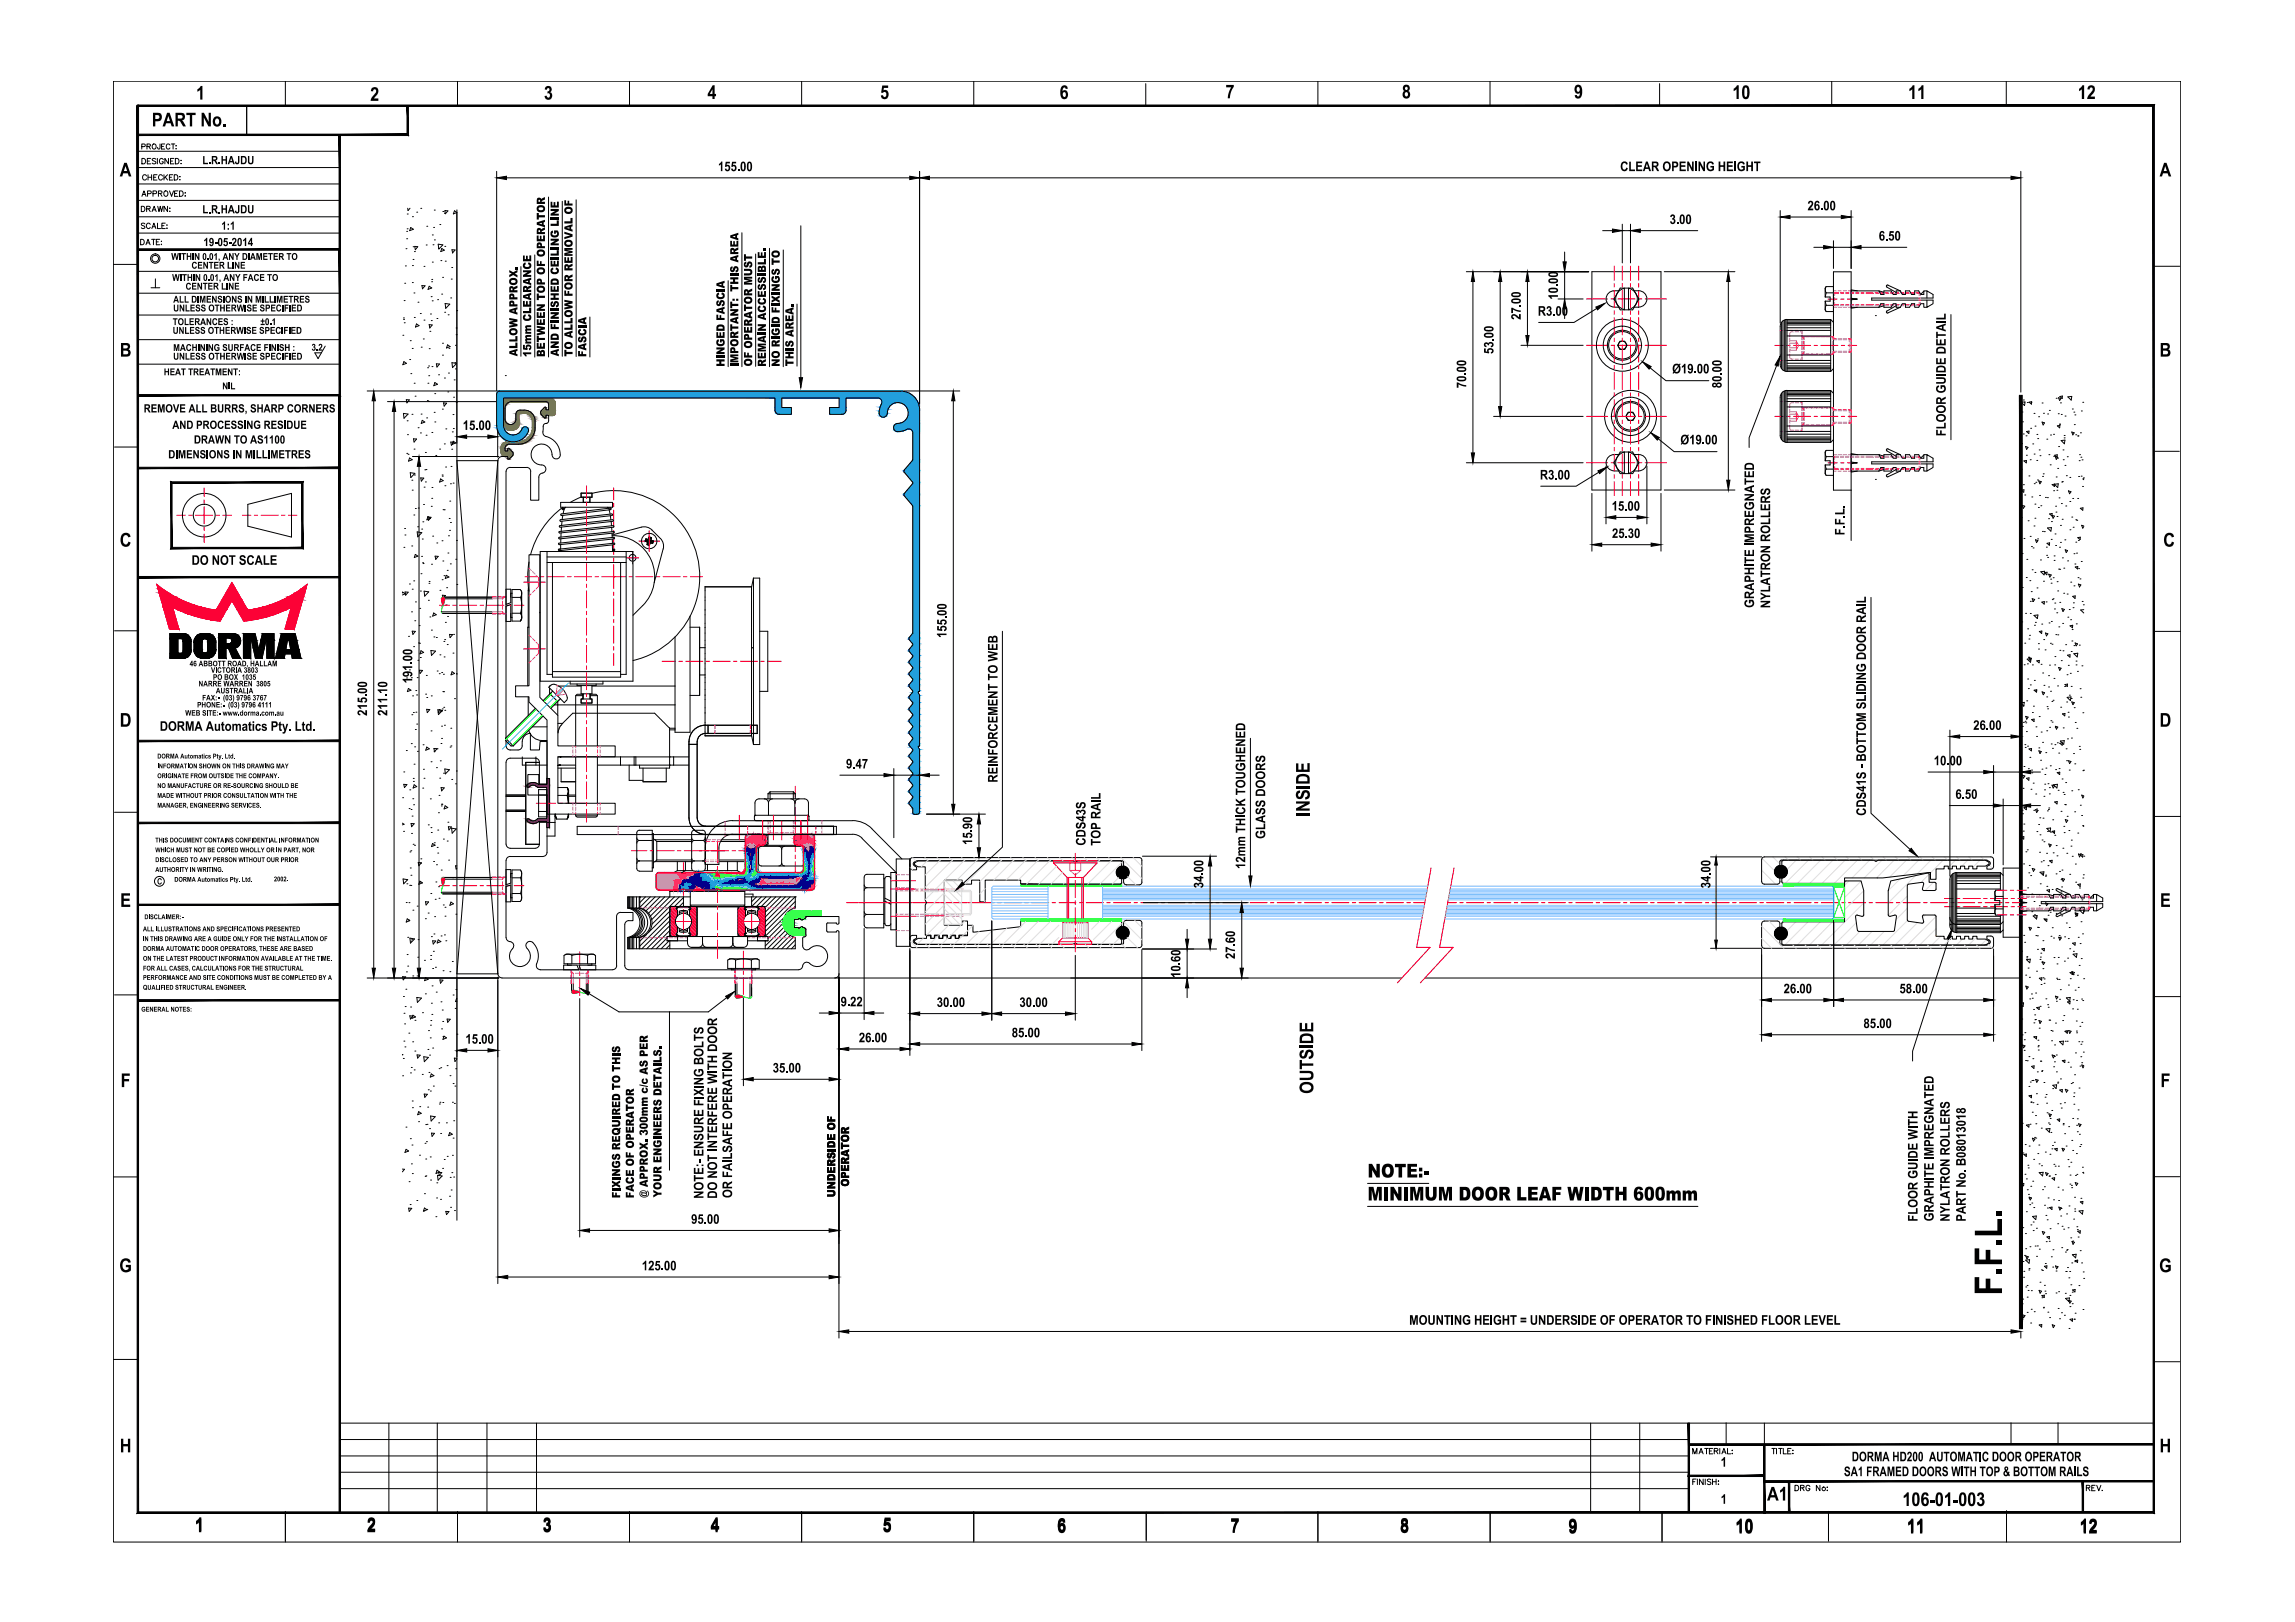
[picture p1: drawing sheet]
<svg xmlns="http://www.w3.org/2000/svg" width="841mm" height="594mm" viewBox="0 0 841 594" stroke-linecap="round" stroke-linejoin="round" font-family="sans-serif">
<!-- layer: TITLE -->
<g fill="none" stroke="#000" stroke-width=".37">
<path d="M104.6 29.7v9M167.7 29.7v9M230.7 29.7v9M293.8 29.7v9M356.8 29.7v9M419.9 30.6v8.1M483 29.7v9M546 29.7v9M608.2 30.6v8.1M671.3 29.7v9M735.2 29.7v9M52 53.7l1.1-.1v-.7l-1.1-.2v1.9"/>
<path d="M52 58h.7a1.06 1.06 0 0 1 .7 1 1.06 1.06 0 0 1-.7 1h-.7zM53.9 53.6l1-.1 .1-.6-1.1-.2v1.9M54 59h.8M54.5 53.6l.6 1M55.2 58h-1.2v2h1.2M57.1 58.3l-.4-.3-.9 .3 .2 .5 1.1 .7-.4 .5-.9-.3M57.7 58v2M58.6 52.7v1.7l-.7 .1-.1-.5M59.2 53.6h.7M59.8 58.5a.72 .72 0 0 0-.8-.5 .72 .72 0 0 0-.6 .8v.5a.7 .7 0 0 0 .7 .7 .7 .7 0 0 0 .7-.7h-.4M60.4 52.7h-1.2v1.9h1.2M61.7 58v2l-1.3-2v2"/>
<path d="M62.3 53.2a.77 .77 0 0 0-1.1-.4 .77 .77 0 0 0-.3 1.1 .7 .7 0 0 0 .6 .7 .7 .7 0 0 0 .8-.4M62.5 59h.7M62.8 52.7h1.3M63.4 52.7v1.9M63.7 58h-1.2v2h1.2M64.3 58h.7a1.08 1.08 0 0 1 .6 1 1.08 1.08 0 0 1-.6 1h-.7zM64.5 54.4h.1M64.5 53.3v.2zM66.4 58.7h.1M66.4 59.8h.1M51.8 75.6h.6a1.03 1.03 0 0 1 .7 .9 1.03 1.03 0 0 1-.7 1h-.6zM52 71.9l.8-2 .7 2"/>
<path d="M52.3 71.2h.9M53.7 64.5a.74 .74 0 0 0-.8-.5 .74 .74 0 0 0-.6 .7v.5a.74 .74 0 0 0 .6 .7 .74 .74 0 0 0 .8-.4M53.7 76.5l1.2-.1 .1-.7-1.3-.1v1.9M54.1 70.9h1.1l.2-.6-.5-.4h-.8v2M54.2 64v1.9M54.2 64.9h1.4M54.4 76.5l.6 1M55.6 64v1.9M55.7 77.5l.8-1.9 .7 1.9M56 76.9h1M56.1 70.9h1.1l.1-.8-1.2-.2v2M56.3 64.9h.8"/>
<path d="M57.5 64h-1.2v1.9h1.2M57.8 75.6l.5 1.9 .4-1.9 .5 1.9 .5-1.9M58.1 70.9l1.1-.1 .1-.7-1.2-.2v2M58.7 70.9l.7 1M59.5 64.5a.74 .74 0 0 0-.8-.5 .74 .74 0 0 0-.6 .7v.5a.74 .74 0 0 0 .6 .7 .74 .74 0 0 0 .8-.4M60.1 64v1.9M60.4 70a.91 .91 0 0 1 1.1 .9 .91 .91 0 0 1-1.1 .9l-.4-.7zM60.6 64.8l.8 1.1M61.4 75.6v1.9l-1.3-1.9v1.9M61.4 64l-1.3 1.3M62.1 64.9h.7M62.1 69.9l.8 2 .7-2"/>
<path d="M62.2 76.2v.2zM62.2 77.3h.1M63.3 64h-1.2v1.9h1.2M63.9 64h.6a1.04 1.04 0 0 1 .7 1 1.04 1.04 0 0 1-.7 .9h-.6zM64 70.9h.7M65.2 69.9h-1.2v2h1.2M65.8 69.9h.6a1.06 1.06 0 0 1 .7 1 1.06 1.06 0 0 1-.7 1h-.6zM65.9 65.8h.1M65.9 64.6v.2zM67.7 70.7h.3zM67.7 71.8h.3zM41.5 96.8h9"/>
<path d="M51.5 87.7h.7a1.06 1.06 0 0 1 .7 1 1.06 1.06 0 0 1-.7 .9h-.7zM53.1 82l-.5-.3-.6 .1v.7l.9 .4 .2 .5-.5 .3-.8-.3M53.5 89.6l.7-1.9 .8 1.9M53.8 89h.9M55 82.2a.72 .72 0 0 0-.8-.5 .72 .72 0 0 0-.5 .8v.5a.72 .72 0 0 0 .5 .7 .72 .72 0 0 0 .8-.4M55.6 87.7h1.3M55.6 83.7l.8-2 .7 2M55.9 83h1M56.2 87.7v1.9M57.3 88.6h.7M57.7 81.7v2h1.2M58.5 87.7h-1.2v1.9h1.2"/>
<path d="M59.2 88.3h.1M59.2 89.4v.2zM59.3 82.7h.8M60.6 81.7h-1.3v2h1.3M61.2 83.5h.1M61.2 82.4v.2zM789.3 97.5h9.5M42 163.7h8.5M789.6 165.3h9M42 231h8.5M789.3 231.3h9.8M42 297.5h8.5"/>
<path d="M789.3 299h9.8M42 364.4h8.5M789.3 365h9.8M41.5 431.1h9M789.3 431h9.5M41.5 497.9h9M789.3 498.8h9.5M620.3 532.5v-2l.8 2 .7-2v2M622.6 532.5l.8-2 .7 2M622.9 531.8h.9M624.7 530.5h1.3M625.4 530.5v2"/>
<path d="M626.4 531.4h.8M627.6 530.5h-1.2v2h1.2M628.2 531.4h1.1l.2-.7-1.3-.2v2M628.9 531.4l.7 1.1M630.2 530.5v2M631 532.5l.8-2 .7 2M631.2 531.8h1M633.1 530.5v2h1.1M634.7 531.3h.2zM634.7 532.4h.2zM649.3 530.5h1.3M650 530.5v2"/>
<path d="M651 530.5v2M651.8 530.5h1.3M652.5 530.5v2M653.5 530.5v2h1.2M655.1 531.4h.8M656.4 530.5h-1.3v2h1.3M657 531.1v.3zM657 532.3v.2zM104.6 553.6v11.2M167.7 553.6v11.2M230.7 553.6v11.2M293.8 553.6v11.2"/>
<path d="M356.8 553.6v11.2M420 553.8v10.7M483 553.6v11.2M546.1 553.7v11.1M609.1 553.6v11.2M620.3 542.7h.8M621.6 541.7h-1.3v2.1M622 541.7v2.1M624.1 541.7v2.1l-1.3-2.1v2.1M624.9 541.7v2.1M627 542l-.5-.3-.8 .3 .1 .5 1.2 .7-.5 .6-.8-.3M627.6 542.7h1.3"/>
<path d="M627.6 541.7v2.1M628.9 541.7v2.1M629.6 542.5h.2zM629.6 543.6h.2zM657.8 544h.7a1.06 1.06 0 0 1 .7 1 1.06 1.06 0 0 1-.7 1h-.7zM659.8 544.9h1.2v-.7l-1.2-.2v2M660.5 544.9l.6 1.1M663.3 544.5a.74 .74 0 0 0-.9-.5 .74 .74 0 0 0-.6 .8v.4a.72 .72 0 0 0 .7 .8 .72 .72 0 0 0 .8-.8h-.6M666.9 544v2l-1.3-2v2M669.6 544.6v.3zM669.6 545.8v.2zM670.1 553.5v11"/>
<path d="M735.3 553.3v11.5M764.6 544.9h1.1l.1-.7-1.2-.2v2M765.2 544.9l.7 1.1M766.5 544.9h.8M767.8 544h-1.3v2h1.3M768.4 544l.7 2 .8-2M770.4 545.8v.1"/>
<circle cx="56.5" cy="53.6" r=".87"/>
<circle cx="668.3" cy="545.3" r=".66"/>
</g>
<g fill="#000">
<path d="M72.3 32.7l1.2-1.2h.7v5h-.8v-3.6l-1.1 .7zM136.2 32.5l.9-.6 .9 .1 .4 .5 .3 .5-.2 1.2-1.5 1.9h1.7v.8h-2.9l.3-1 1.8-2.4-.4-.8-.5 .1-.3 .7-.8-.1zM200.1 31.7l.5-.2 1.1 .2 .5 .9-.2 .8a.31 .31 0 0 0-.4 .3 .31 .31 0 0 0 .4 .3l.4 .7-.3 1.2-.9 .7-1.1-.3-.6-1.1 .8-.2 .4 .7 .4 .1 .4-.4v-.7l-.4-.6-.5 .1 .1-.8 .6-.3v-.7l-.6-.1-.3 .6-.8-.1zM323.3 31.3h2.2v.9h-1.6l-.1 .9 .8-.2 .4 .2 .6 1.1-.2 1.3-.8 .8-1.1-.1-.7-.9v-.3l.8-.1 .2 .5 .4 .2 .6-.6v-.9l-.3-.4-1.6 .2zM449.3 31.1h2.8v.7l-1.2 2.4-.2 1.8h-.8l.1-.8 .4-1.6 .8-1.6h-1.9zM636.5 31.2h.7v5.1h-.8v-3.7l-1.1 .8v-.9l.9-.6zM700.9 31.3l.7-.1v5.1h-.8v-3.7l-1.1 .8v-.9l.9-.6zM704.2 31.3l.7-.1v5.1h-.8v-3.7l-1.1 .8v-.9l.9-.6zM763.1 31.2h.6v5.1h-.8v-3.7l-1 .8v-.9l.8-.6zM765.2 31.7l1.3-.5 1 .6 .1 1.5-1.5 2.1h1.6v.9h-2.8l.3-1.2 1.7-2.2-.4-.9-.5 .2-.3 .6-.8-.1zM68.3 41.3h3.4v.8h-1.3v4.2h-.8v-4.2h-1.3zM73.9 41.3h.8l1.8 3.3v-3.3h.8v5h-.9l-1.7-3.3v3.3h-.8z"/>
<path d="M81.8 45.4h.8v.9h-.8zM87.2 57.1h.5v2.3l-.3 .7-.7 .1-.5-.3-.1-.7 .5-.1 .2 .6 .4-.2zM90.9 57.1h.5v2.2l.4 .4 .5-.3 .1-2.3h.5v2.4l-.4 .6-.9 .1-.6-.4zM74.4 75.2h.5v2.4h1.3v.5h-1.8zM74.4 57.2h.5v2.4h1.3v.5h-1.8zM76.6 77.5h.5v.6h-.5zM76.6 59.5h.5v.6h-.5zM80.2 77.5h.5v.6h-.5zM80.2 59.5h.5v.6h-.5zM81.2 75.1h.5v1.2h1v-1.2h.5v3h-.5v-1.3h-1v1.3h-.5zM81.2 57.1h.5v1.2h1v-1.2h.5v3h-.5v-1.3h-1v1.3h-.5zM87.2 75.1h.5v2.3l-.3 .6-.7 .2-.5-.3-.1-.7h.5l.2 .5 .4-.2z"/>
<path d="M90.9 75.1h.5v2.2l.3 .4 .6-.3 .1-2.3h.5v2.4l-.6 .6h-.9l-.5-.5zM74.8 87.9l.8-.8h.4v3h-.5v-2.1l-.7 .4zM78.7 88.8h1v.6h-1zM82.1 87.2h1.4v.5h-1l-.1 .5h.7l.4 .6v.9l-.7 .5-.6-.1-.4-.6 .5-.2 .5 .4 .3-.5-.3-.6-.9 .1zM82.1 81.1h.4v3h-.5v-2.1l-.6 .4v-.5zM83.9 88.8h.9v.6h-.9zM84.6 81.9l.7-.8h.4v3h-.5v-2.1l-.6 .4zM85.2 87.4l.8-.3 .6 .4v.9l-.9 1.2h1v.5h-1.8l1.3-1.9-.2-.6-.4 .1-.1 .4-.5-.1zM89.8 87.1h.4v3h-.5v-2.1l-.6 .4v-.5zM55.5 148.1h1.9v.5h-1.4v.7h1.3v.5h-1.3v.8h1.4v.5h-1.9zM57.8 148.1h.8l.5 2 .4-2h.8v3h-.5v-2.4l-.5 2.4h-.4l-.6-2.4v2.4h-.5zM63.3 148.1h.6l.6 2.2 .7-2.2h.5l-.9 3h-.5z"/>
<path d="M66 148.1h1.9v.5h-1.4v.7h1.3v.5h-1.3v.8h1.4v.5h-1.9zM66 154.1h.5l1 2v-2h.5v3h-.5l-1-2v2h-.5zM71.9 148.1h.5v2.5h1.3v.5h-1.8zM74.1 148.1h.5v2.5h1.3v.5h-1.8zM79.8 148.1h.6v2.1l.3 .4 .6-.3v-2.2h.5v2.3l-.3 .6-.9 .1-.6-.4zM80 154.5l.4-.4 .8-.1 .6 .5 .2 .4-.5 .2-.2-.5-.6-.1-.4 .7 .2 1.3 .6 .1 .4-.6 .5 .2-.5 .8-1 .1-.6-.6-.2-1.1zM82.4 154.1h1.9v.5h-1.4v.6h1.3v.5h-1.3v.9h1.4v.5h-1.9zM84.9 154.3l1.1-.3 .6 .5 .1 .4-.6 .1-.4-.5-.5 .2 .2 .4 1.3 .7v.6l-.5 .6h-1l-.5-.5-.1-.4 .5-.1 .5 .6 .6-.3-.2-.4-1.1-.6zM87.3 154.2l1.1-.2 .6 .5v.4l-.5 .1-.4-.5-.5 .3 1.4 1v.8l-.4 .4h-1l-.5-.5-.1-.4 .5-.1 .4 .6 .7-.3-.1-.3-1.3-.7zM87.8 148.2l.9-.2 .7 .6v.3l-.5 .1-.3-.5-.6 .2 .1 .3 1 .4 .4 .4v.7l-.5 .5-.8 .1-.7-.5-.1-.5h.5l.4 .5h.5l.2-.4-1.4-1zM89.5 154.1h.5v3h-.5zM89.9 150.5h.5v.7l-.4 .6 .1-.7h-.2z"/>
<path d="M90.5 154.1h.5l1.1 2v-2h.5v3h-.6l-1-2v2h-.5zM92 148.4l.6-.4 1.1 .4 .1 .5-.5 .1-.3-.5-.7 .3 1.5 1v.8l-.4 .4-.8 .1-.6-.4-.2-.6h.5l.4 .5 .6-.2-.1-.5-1.1-.4zM94.3 148.1h.5v1.2h1v-1.2h.5v3h-.5v-1.3h-1v1.3h-.5zM93.3 154.5l.7-.5h.6l.6 .4 .1 .5-.5 .1-.3-.5-.7 .2-.3 1.1 .3 .6 .5 .2 .6-.2v-.4h-.6v-.5h1.1l-.2 1.3-1.1 .3-.7-.4-.4-.8zM99.4 154.1h1.9v.5h-1.3v.6h1.2v.5h-1.2v.9h1.4v.5h-2zM102 154.2l1-.2 .6 .5 .1 .4-.5 .1-.5-.5-.5 .3 1.5 1v.8l-.4 .4h-1.1l-.5-.5v-.4l.5-.1 .4 .6 .6-.3v-.3l-1.3-.7zM104.2 154.1h.5v3h-.5zM105.7 148.3l1-.3 .7 .6 .1 .3-.5 .1-.3-.4h-.5l-.4 .4v1.1l.4 .5 .5-.1 .3-.5 .5 .1-.7 1-.8-.1-.6-.6-.1-1.3zM107.8 154.1h.5v2.1l.4 .4 .5-.3 .1-2.2h.5l-.1 2.3-.3 .6-1.1 .1-.4-.4zM110.3 154.1h1.9v.5h-1.4v.6h1.3v.5h-1.3v.9h1.4v.5h-1.9zM113.3 148.1h.5l1 2v-2h.5v3h-.5l-1-2v2h-.5zM115.8 148.1h1.9v.5h-1.3v.7h1.3v.5h-1.3v.8h1.4v.5h-2z"/>
<path d="M120.9 148.3l1.1-.3 .5 .4 .2 .5-.6 .1-.2-.5-.6 .2 .1 .4 1 .3 .3 .4v.6l-.3 .6-.9 .1-.7-.4-.1-.6h.5l.4 .5 .6-.3-.1-.4-1.3-.6zM64.5 164.9h.5v3h-.5zM65.5 164.9h.8l.4 2 .5-2h.8v3h-.5v-2.4l-.6 2.4h-.4l-.5-2.4v2.4h-.5zM68.5 164.9h1.8v.5h-1.3v.7h1.2v.5h-1.2v.8h1.4v.5h-1.9zM70.8 164.9h.5l1.1 2v-2h.5v3h-.5l-1.1-2v2h-.5zM73.5 165.1l1.1-.3 .6 .5 .1 .4-.5 .1-.3-.5-.7 .3 1.5 1v.7l-.5 .6-1-.1-.5-.5v-.4l.5-.1 .4 .6 .6-.2v-.4l-1.3-.6zM75.7 164.9h.6v3h-.6zM78.8 159.5h.5l.4 2 .5-2h.6l.5 2.1 .3-2.1h.5l-.6 3h-.5l-.6-2.3-.4 2.3h-.6zM79.6 164.9h.5l1 2v-2h.4v3h-.5l-1-2v2h-.4zM82.3 165l1-.2 .6 .5 .1 .4-.5 .1-.3-.5-.6 .2 .1 .3 1.3 .8v.8l-.4 .4-1 .1-.5-.5-.1-.5 .5-.1 .4 .6 .6-.3-.1-.4-1.2-.5-.1-.6zM82.4 159.5h.5l1.1 2v-2h.4v3h-.5l-1-2v2h-.5zM85.4 164.9h.6v3h-.6z"/>
<path d="M86.5 164.9h.5l1 2v-2h.5v3h-.5l-1-2v2h-.5zM85.8 159.5h2v.5h-.7v2.5h-.6v-2.5h-.7zM90 164.9h.8l.4 2 .5-2h.8v3h-.5v-2.4l-.5 2.4h-.5l-.5-2.4v2.4h-.5zM93 164.9h.5v3h-.5zM94 164.9h.5v2.5h1.3v.5h-1.8zM94.6 159.8l1-.4 .6 .4 .2 .5h-.6l-.3-.4-.6 .2 .1 .3 1.3 .7 .1 .7-.3 .5-1 .2-.6-.3-.2-.7 .5-.1 .4 .6 .7-.3-.1-.3-1.3-.8zM96.2 164.9h.5v2.5h1.3v.5h-1.8zM97.6 159.5h.4v3h-.5v-2.2l-.6 .4v-.5zM98.3 164.9h.5v3h-.5zM99.3 164.9h.8l.5 2 .4-2h.8v3h-.5v-2.4l-.5 2.4h-.5l-.5-2.4v2.4h-.5zM99.6 159.5h.4v3h-.5v-2.2l-.6 .4v-.5zM102.3 164.9h1.9v.5h-1.4v.7h1.3v.5h-1.3v.8h1.4v.5h-1.9z"/>
<path d="M104.5 164.9h2v.5h-.7v2.5h-.5v-2.5h-.8zM109.4 164.9h1.9v.5h-1.3v.7h1.2v.5h-1.2v.8h1.4v.5h-2zM111.9 165.1l1.1-.3 .6 .5 .1 .4-.5 .1-.3-.5-.7 .3 1.5 1v.7l-.5 .6-1-.1-.4-.4-.2-.5 .6-.1 .4 .6 .6-.3v-.3l-1.3-.6zM44.8 195.7l.8-.5 .9-.1 .8 .4 .4 .6 .2 .5-.9 .2-.3-.6-.9-.2-.7 1v1.7l.5 .6h.9l.5-.9 .9 .3-.4 .9-.6 .5h-1.5l-1.1-1.1-.1-2zM793.7 195.7l.8-.5 .9-.1 1.1 .9 .2 .6-.8 .2-.4-.7-.7-.1-.8 .8v1.7l.5 .8 .8 .1 .6-1 .8 .3-.4 .9-.6 .6-1.6-.1-.8-.9-.3-2.1zM73 249.4h.3l.7 1.3v-1.3h.3v2h-.4l-.6-1.3v1.3h-.3zM74 257.1h.3v.8h.7v-.8h.3v2h-.3v-.8h-.7v.8h-.3zM74.3 254.5h1.1v.4h-.8v.4h.7v.4h-.7v.8h-.3zM77.3 254.5h.4l.3 .7 .4-.7h.4l-.6 1 .6 1h-.4l-.4-.7-.3 .7h-.5l.6-1zM77.6 257.1h.3l.7 1.4v-1.4h.3v2h-.4l-.6-1.3v1.3h-.3zM77.3 244.4h.4l.4 1.5 .4-1.5h.4l-.6 2h-.4zM79.1 244.4h.3v2h-.3z"/>
<path d="M79.3 257.1h1.2v.4h-.9v.4h.8v.3h-.8v.6h1v.3h-1.3zM79.8 255.6h.6v.4h-.6zM79.8 249.4h1.2v.3h-.8v.5h.8v.3h-.8v.6h.9v.3h-1.3zM79.8 242h1.4v.3h-.5v1.7h-.4v-1.7h-.5zM79.9 244.6l.8-.2 .4 .3v.3l-.3 .1-.5-.4-.3 .4 .3 1h.3l.2-.5 .4 .2-.5 .6-.7-.1-.3-.4zM81 252h.3v1.4l.2 .2 .5-.1v-1.5h.4l-.3 1.9-.7 .1-.3-.3zM81.6 258.2h.6v.4h-.6zM81.3 242h1.3v.3h-.5v1.7h-.3v-1.7h-.5zM81.3 244.4h1.4v.4h-.5v1.6h-.4v-1.6h-.5zM81.9 249.4h.3l.3 1.4 .3-1.4h.4l.3 1.4 .2-1.4h.4l-.4 2h-.4l-.3-1.5-.4 1.5h-.3zM82.2 254.5h.2l-.2 .8 .2 1.8h-.2l-.4-1zM82.8 252.1l.6-.2 .5 .4 .1 .2-.6-.2-.4 .1 1 .7v.5l-.4 .4h-.5l-.5-.4v-.3h.3l.3 .3 .5-.2-1-.6z"/>
<path d="M84.1 254.7l.5-.2 .4 .4-.3 .6 .4 .6-.5 .5-.6-.4-.1-.2h.4l.1 .3 .3-.2-.1-.5h-.3l.3-.7-.6 .1zM84 257.1h.3l-.3 1 .3 1.6h-.3l-.3-1zM84.2 252h1.3v.3h-.5v1.6h-.3v-1.6h-.5zM85.2 254.5l.4 .2 .2 .8-.3 1.6h-.3l.3-1.1zM85.7 247h.5l.3 .6 .3-.6h.4l-.5 .9 .6 1.1h-.5l-.3-.7-.4 .7h-.4l.6-1.1zM85.9 257.3l.6-.2 .3 .4-.2 .5 .3 .8-.4 .4-.7-.5 .3-.1 .3 .3 .2-.3-.4-.4 .3-.7-.7 .1zM86.5 244.4h.3v2h-.3zM87.1 257.1h.2l.4 1.1-.4 1.5h-.2l.2-.8zM88 254.6h1.1l-.5 1.9h-.3v-.4l.5-1.2h-.8zM89.2 252h.3v1.6h.9v.3h-1.2zM89.4 249.4h1.3v.3h-.9v.5h.8v.3h-.8v.6h.9v.3h-1.3zM89.5 244.5l.5-.1 .4 .3-.2 .6 .3 .7-.4 .5-.7-.5 .3-.2 .2 .3 .3-.1v-.4l-.4-.1 .3-.7-.7 .1z"/>
<path d="M89.3 247h.2v2h-.3v-1.4l-.4 .2zM89.9 257.2h1.1l-.6 1.9-.3-.2 .5-1.4h-.7zM90.5 243.7h.3l-.2 .8zM90.6 252h.3v1.9h-.3zM91 249.4h.3l.7 1.3v-1.3h.3v2h-.3l-.7-1.3v1.3h-.3zM91.4 247.2l.6-.2 .3 .3-.2 .6 .4 .5-.4 .6-.7-.3-.1-.3 .5 .3 .3-.3-.3-.3 .2-.7-.7 .1zM91.8 242h.4v.8h.7v-.8h.3v2h-.3v-.9h-.7v.9h-.4zM92.9 254.7l.4-.2 .4 .4-.3 .6 .4 .6-.4 .5-.5-.1-.3-.4 .4-.1 .2 .3 .2-.3-.3-.4 .3-.6h-.7zM92.9 247h.8v.4h-.6v.3l.3-.1 .4 .5-.4 .9-.5-.1-.3-.4 .7 .2 .2-.3-.2-.5-.6 .2zM93.5 244.6l.5-.2 .4 .4-.2 .5 .3 .6-.3 .5h-.5l-.3-.3v-.2l.3-.1 .1 .3 .4-.2-.1-.3-.3-.1 .3-.7-.7 .1zM94.2 249.5l.4-.1 .4 .4-.2 .5 .3 .6-.4 .5-.5-.1-.2-.4 .3-.1 .3 .3 .2-.2-.1-.3-.3-.1 .3-.7-.7 .1zM94 254.6h1.1l-.6 1.9h-.3v-.3l.5-1.3h-.7z"/>
<path d="M95.3 242h.3v1.7h.8v.3h-1.1zM96.6 254.6h1.1l-.5 1.9-.4-.1 .5-1.5h-.7zM96.4 257.1h.3v2h-.4v-1.4l-.4 .3zM96.7 242h.3v1.7h.9v.3h-1.2zM98.1 249.4h.9v.4h-.6v.3h.5l.2 .4-.4 .9-.6-.1-.2-.4h.8v-.5l-.7 .1zM97.2 257.6l.8-.5v2h-.4v-1.4l-.4 .3zM99 257.2l.3-.1v2h-.3v-1.4l-.4 .3zM99.9 242h.5l.3 1.4 .3-1.4h.5v2h-.3v-1.5l-.3 1.5h-.4l-.3-1.5v1.5h-.3zM68.1 264.2h.9l.5 2.4 .6-2.4h.9v3.5h-.6v-2.8l-.6 2.8h-.6l-.6-2.8v2.8h-.5zM67.9 260.1h.4l.2 1.4 .3-1.4h.4l.3 1.4 .3-1.4h.3l-.4 2h-.3l-.4-1.5-.3 1.5h-.4zM70.3 260.1h1.3v.4h-1v.4h.9v.3h-.9v.6h1v.3h-1.3zM74.3 260.3l.7-.2 .4 .2 .1 .4-.9-.2 .9 .8-.2 .8-1-.2-.1-.4 .3-.1 .3 .4 .4-.2-.1-.2-.8-.4z"/>
<path d="M75.8 260.1h.4v2h-.4zM76.4 260.1h1.3v.4h-.5v1.6h-.3v-1.6h-.5zM77.9 260.1h1.3v.4h-.9v.4h.8v.3h-.8v.6h.9v.3h-1.3zM78.7 265.1h.6v1.7l.3 .4 .5-.3v-1.8h.6v2.6h-.6v-.4l-.6 .4-.7-.3zM80.3 261.2h.6v.4h-.6zM81.6 260.7h.3l.2 .9 .3-.9h.3l.2 .9 .2-.9h.4l-.5 1.4h-.3l-.2-.9-.2 .9h-.3zM81.3 264.7l.5-.5v.9h.4v.6h-.4v1.4h.4l-.1 .6h-.5l-.3-.3v-1.7h-.3zM83.5 260.7h.3l.2 .9 .2-.9h.3l.2 .9 .3-.9h.3l-.4 1.4h-.3l-.2-.9-.2 .9h-.4zM85.1 265.1h.6v.4l.5-.4 .7 .4 .4-.4 .7 .1 .3 .4v2.1h-.6l-.2-2.1-.4 .2-.1 1.9h-.6v-1.9l-.2-.2-.5 .5v1.6h-.6zM85.3 260.7h.3l.3 .9 .2-.9h.3l.2 .9 .2-.9h.3l-.3 1.4h-.4l-.2-.9-.2 .9h-.3zM87.3 261.7h.3v.4h-.3zM90.9 260.7l.3 .2 .5-.2-.5 .4v1h-.3z"/>
<path d="M91.8 260.7l.3 .2 .2-.3 .5 .3 .6-.2 .2 1.4h-.3l-.2-1.2-.2 .2v1h-.4l-.1-1.2-.3 .3v.9h-.3zM91.2 264.7l.6-.5v.9h.4v.6h-.4v1.4h.4v.5l-.3 .1-.6-.1-.1-.4v-1.5h-.3zM95.2 261.7h.4v.4h-.4zM93.9 265.4l.9-.3 .6 .4 .2 .4-.5 .1-.2-.3-.4-.1-.3 .6 .3 1 .4-.1 .2-.4 .5 .1-.5 .8-.6 .1-.7-.3-.2-1.1zM96.1 265.3l.9-.2 .7 .4 .1 .3-.6 .1-.2-.3-.6 .1 .1 .2 1.2 .5 .1 .6-.4 .6-.9 .1-.6-.4-.1-.4h.6l.3 .3 .6-.1-.1-.3-1.2-.5zM95.9 260.8l.4-.2 .6 .2 .1 .3-.6-.2-.2 .2 .1 .7 .7-.2-.3 .5-.4 .1-.4-.3zM98.7 260.7l.2 .2 .3-.3 .5 .3 .6-.2 .1 1.4h-.3l-.1-1.2-.3 .2v1h-.3l-.1-1.2-.3 .2-.1 1h-.2zM100.8 261.7h.3v.4h-.3zM102.3 264.7l.5-.5v.9h.5v.6h-.5l.1 1.4h.4l-.2 .6-.8-.3v-1.7h-.3zM103.4 265.1h.6l.5 1.8 .5-1.8h.6l-1 3.2-.6 .4h-.4l-.1-.6h.5l.2-.4zM102.8 260.7h.3l.1 1.2 .3-.2v-1h.4v1.4l-.3-.2-.3 .3-.5-.2zM106 267h.5v.7h-.5z"/>
<path d="M108.3 264.2h.6v2.9h1.5v.6h-2.1zM110.8 264.7l.6-.5v.9h.4v.6h-.4v1.3l.4 .1-.1 .6-.8-.3-.1-1.7h-.2zM114.7 267h.6v.7h-.6zM475.1 290.1l1.3-.6v.9l-.7 .5 .1 .7 .5 .3 1.3-2.3 1.5-.1 .8 .9v1.4l-.6 .8-1 .2v-.8l.7-.3 .2-.9-.3-.4-.6-.1-1.1 2-.6 .4-.8-.1-.8-.8zM475 297.7h4.9v.9h-4.9zM475 287.9h4.9v.8h-4.9zM475 293.5h4.9v.9l-3.2 1.7h3.2v.8h-4.9v-.8l3.3-1.8h-3.3zM475 279.6h.8v2.3h1.1v-2.2h.8v2.2h1.4v-2.4h.8v3.2h-4.9zM44.5 327.2h3.1v.8h-2.2v1.1h2.1v.9h-2.1v1.3h2.3v.9h-3.2zM792 327.2h3.1v.8h-2.3v1.1h2.2v.9h-2.2v1.3h2.4v.9h-3.2zM476.3 374.6h.8v2.3h1.2v-2.1h.8v2.1h1.4v-2.3h.8v3.2h-5zM44.6 393.2h3v.8h-2.1v1.2h1.8v.9h-1.8v2.1h-.9z"/>
<path d="M476.3 392.2h3.6l.9 .3 .5 .9-.1 1.4-1.2 .7-3.7 .1v-.9h3.5l.7-.6v-.6l-.5-.4h-3.7zM476.5 385.1l1.2-.6v.9l-.7 .6 .1 .7 .5 .2 1.3-2.2 .8-.3 .8 .1 .8 .8v1.6l-.6 .7-1 .3-.1-.9 .8-.3 .1-.8-.3-.5-.6-.1-1.1 2.1-1.4 .3-.5-.4-.4-.6zM476.3 388.2h.8v1.3h4.2v.8h-4.2v1.3h-.8zM476.3 382.9h5v.8h-5zM792.2 393.2h2.9v.8h-2.1v1.2h1.8v.9h-1.8v2.1h-.8zM44.5 461.6l1.3-.7h.9l.9 .6 .3 .9-.8 .1-.6-.7-1 .1-.5 .7-.1 1.2 .2 .8 1.1 .6 .9-.4v-.7h-1v-.8h1.9v2l-.4 .3-1.7 .4-.9-.3-.6-.6-.4-2zM792.1 461.5l1.2-.6 1 .1 .8 .5 .3 .9-.8 .1-.4-.6-.5-.2-1 .4-.3 1.9 .5 .9 1 .2 .7-.3v-.7h-1v-.8h1.9l-.1 2.1-1 .5-1.1 .1-1.2-.6-.6-1.5 .1-1.3zM44.3 527h.9v1.9h1.7v-1.9h.8v4.9h-.8v-2.2h-1.7v2.2h-.9zM631.7 533.7h.5v3.5h-.6v-2.5l-.7 .5v-.6zM676.2 537.4l1-.3 .7 .6v.5h-.5l-.3-.5-.6 .3 .1 .3 1 .4 .3 .4v1l-.5 .6-1-.1-.4-.6-.1-.5 .5-.1 .4 .7 .7-.3-.2-.5-1.1-.5-.2-.8zM687 531.7h.8l.5 2.4 .4-2.4h.8v3.5h-.5v-2.7l-.5 2.7h-.5l-.5-2.7v2.7h-.5zM693.7 531.7h.5v1.4h1.1v-1.4h.5v3.5h-.5v-1.5h-1.1v1.5h-.5z"/>
<path d="M699.2 531.9l.7-.2 .6 .5v1.1l-.9 1.3h1v.6h-1.7l1.2-2.4-.3-.6-.4 .6h-.5zM709.8 531.7h.6v2.5l.3 .5 .5-.1 .2-.4v-2.5h.5v2.7l-.6 .8h-.9l-.5-.5zM712.1 537.4l1-.3 .6 .6 .1 .5h-.6l-.3-.5-.6 .3 .1 .3 1 .4 .4 .4v1l-.4 .5h-1.1l-.5-.6-.1-.5 .5-.1 .5 .7 .6-.3-.1-.5-1.2-.5-.2-.8zM712.3 531.7h2.1v.6h-.8v2.9h-.5v-2.9h-.8zM717.6 531.7h.8l.4 2.4 .5-2.4h.8v3.5h-.5v-2.7l-.5 2.7h-.5l-.6-2.7v2.7h-.4zM723.1 531.7h2.1v.6h-.8v2.9h-.5v-2.9h-.8zM725.5 531.7h.5v3.5h-.5zM726.8 532l1-.3 .9 .7v.3l-.5 .1-.3-.5h-.5l-.4 .6v1.1l.3 .6h.6l.3-.7 .5 .2-.7 1.1h-.9l-.5-.7-.1-1.5zM747.5 531.7h1.9v.6h-1.4v.8h1.4v.6h-1.4v.9h1.5v.6h-2zM755.1 531.7h2v.6h-.7v2.9h-.6v-2.9h-.7zM763.6 537.3l1.2-.1 .5 .7v.3h-.5l-.3-.5-.6 .2v.4l1 .3 .5 .6-.1 1-.6 .5-1-.1-.4-.7v-.4l.5-.1 .4 .7 .7-.3-.2-.5-1-.4-.3-.4zM791.8 527h.9v1.9h1.7v-1.9h.8v4.9h-.8v-2.2h-1.7v2.2h-.9z"/>
<path d="M135.1 556.1l1.1-.4 1.1 .7v1.5l-1.4 2h1.6v.9h-2.9l.4-1.2 1.7-2.3-.1-.5-.4-.3-.5 .3-.2 .5-.8-.1zM199.5 556.2l.8-.5 .9 .2 .5 .9-.1 .9a.35 .35 0 0 0-.5 .4 .35 .35 0 0 0 .5 .3l.3 .9-.4 1.1-.8 .5-1.1-.3-.5-1.1 .8-.2 .1 .5 .6 .3 .4-.3 .1-.7-.3-.6h-.6l.1-.8 .6-.4-.1-.6-.6-.1-.3 .6-.7-.1zM199.4 556.7l.8-.5 .9 .2 .6 .9-.2 .9a.31 .31 0 0 0-.3 .4 .31 .31 0 0 0 .4 .2l.3 .9-.4 1.2-.7 .4-1.1-.2-.6-1.2 .8-.1 .1 .5 .5 .2 .5-.3 .1-.7-.3-.5h-.6l.1-.8 .5-.2 .1-.7-.5-.3-.5 .6-.7-.1zM324.2 555.8h2.2v1h-1.6l-.1 .8h1.1l.7 1.1-.1 1.3-1.1 .9-1-.3-.6-.8v-.3l.8-.1 .2 .5 .6 .2 .4-.9-.4-1h-.5l-.3 .4-.7-.2zM324.2 556.3h2.2v.9h-1.6l-.1 .8h1.2l.6 1.1-.2 1.4-.9 .8-1.1-.2-.6-.8v-.4l.8-.1 .3 .7h.5l.4-.5v-.8l-.4-.5-.8 .3-.7-.1zM451.2 556.1h2.8v.7l-1.2 2.2-.3 2h-.8l.1-.6 .3-1.7 .9-1.7h-1.8zM451.2 556.5h2.8v.7l-1.2 2.3-.3 2h-.8l.1-.7 .3-1.7 .9-1.7h-1.8zM631.7 547.3h.5v3.5h-.6v-2.6l-.7 .6v-.6zM653.5 544.6h.7v5h-.9v-3.6l-1 .7v-.9l.8-.6zM681.9 537.2h.4v3.5h-.5v-2.6l-.7 .5v-.6zM684.2 537.2h1.7v.5h-1.2v.9h1.1v.6h-1.1v1.5h-.5zM691.7 537.2h.8l.5 2.4 .4-2.4h.8v3.5h-.5v-2.8l-.5 2.8h-.5l-.5-2.8v2.8h-.5z"/>
<path d="M694.7 537.2h2v.5h-1.4v.8h1.3v.6h-1.3v1h1.4v.6h-2zM698.8 546.6h.7v5h-.8v-3.6l-1.1 .7v-.9zM707.4 549.3h1.6v1h-1.6zM712.8 547.8l1.2-1.2h.7v5h-.9v-3.6l-1 .7zM715.1 537.2h.5l.4 2.4 .5-2.4h.6l.5 2.4 .4-2.4h.5l-.6 3.5h-.6l-.5-2.7-.5 2.7h-.6zM716 549.3h1.6v1h-1.6zM718.8 537.2h.5v3.5h-.5zM719.6 537.2h2.1v.5h-.8v3h-.5v-3h-.8zM722.1 537.2h.5v1.4h1v-1.4h.5v3.5h-.5v-1.6h-1v1.6h-.5zM724.7 547.1l.8-.5 1 .1 .5 .9-.2 1a.3 .3 0 0 0-.4 .3 .3 .3 0 0 0 .5 .2l.4 .8-.3 1.1-.9 .7-1-.2-.7-1.2 .8-.2 .4 .7 .4 .1 .3-.3 .1-.8-.3-.5h-.6l.1-.8 .6-.3v-.7l-.7-.1-.2 .6-.8-.1zM725.5 537.2h2.1v.5h-.8v3h-.5v-3h-.8zM743.3 537.2h2v.5h-.7v3h-.6v-3h-.7z"/>
<path d="M745.5 537.2h2.1v.5h-.8v3h-.5v-3h-.8zM750.8 537.2h.8l.4 2.4 .5-2.4h.8v3.5h-.5v-2.8l-.5 2.8h-.5l-.5-2.8v2.8h-.5zM760.1 537.2h.6v3.5h-.6zM761.2 537.2h.5v2.9h1.3v.6h-1.8zM73.1 555.7h.7v5.1h-.9v-3.6l-1 .7v-.9l.8-.6zM73.1 556.2h.7v5h-.9v-3.6l-1 .7v-.8l.7-.5zM135.1 556.6l1.4-.4 .8 .6v1.6l-1.4 1.9h1.6v.9h-2.9l.2-.9 1.9-2.6-.4-.7-.5 .1-.3 .7-.8-.1zM637.6 556.2h.7v5h-.8v-3.6l-1.1 .7v-.8l.8-.6zM637.6 556.6h.7v5.1h-.8v-3.6l-1.1 .7v-.9l.9-.7zM700.5 556.2h.6v5h-.8v-3.6l-1 .7v-.8zM700.5 556.6h.6v5.1h-.8v-3.6l-1 .7v-.9l.9-.7zM703.8 556.2h.6v5h-.8v-3.6l-1 .7v-.8z"/>
<path d="M703.8 556.6h.6v5.1h-.8v-3.6l-1 .7v-.9l.9-.7zM763.7 556.2h.7v5h-.8v-3.6l-1 .7v-.8zM763.7 556.6h.7v5.1h-.8v-3.6l-1 .7v-.9l.9-.7zM765.9 556.7l.6-.4 .8-.1 .9 .6 .1 1.5-1.5 2.1h1.6v.8h-2.9l.4-1.1 1.7-2.2-.1-.6-.3-.3-.5 .1-.3 .7-.8-.1zM765.9 557.2l1.1-.6 1.2 .6 .1 1.5-1.5 2.1h1.6v.9h-2.9l.5-1.3 1.6-2.1-.1-.5-.4-.4-.5 .2-.2 .6-.8-.1z"/>
<path d="M261.2 31.2h.7v3.2h.5v.8h-.5v1.1h-.8v-1.1h-1.8v-.8zM261.1 32.7l-1 1.7h1z"/>
<path d="M389.1 31.7l1.2-.5 1 1v.3l-.8 .1-.2-.5-.4-.1-.4 .5-.1 .9 .3-.3 .8-.1 .8 1.1-.1 1.5-.8 .7-1.1-.2-.7-1.1-.1-1.8zM389.8 33.8l-.3 .4v.8l.7 .5 .3-.4v-.9l-.3-.4z"/>
<path d="M514.4 31.4l.6-.4 1.3 .4 .4 .8-.3 .8a.36 .36 0 0 0-.3 .3 .36 .36 0 0 0 .4 .4l.3 1.1-.7 1.1-.8 .2-1-.4-.3-1.4 .7-1-.6-.6zM514.9 32.4a.55 .55 0 0 0 1.1 0 .55 .55 0 0 0-1.1 0zM515 33.9l-.1 1.1 .6 .3 .4-.3v-.8l-.4-.4z"/>
<path d="M577.4 31.5l.5-.4h.9l.9 1.1v2.5l-.2 .7-.7 .7-1.1-.1-.6-.8v-.3l.8-.1 .1 .4 .5 .1 .5-1v-.4l-.8 .5-1-.7-.2-1.2zM578 31.9l-.2 1.2 .7 .5 .4-.4-.1-1-.3-.4z"/>
<path d="M638.8 31.7l.6-.4h.7l.9 1 .1 2.6-.4 .9-.6 .5-.9-.1-.7-1-.1-2.2zM639.5 32.2l-.2 3a.58 .58 0 0 0 .9 .1 .58 .58 0 0 0 .1-.8l-.2-2.2-.2-.3z"/>
<path d="M56.1 41.3l2.4 .1 .8 .9v1l-.4 .8-2 .3v1.9h-.8zM56.9 42.1v1.5l1.1-.1 .3-.2-.1-1z"/>
<path d="M61.2 41.3h1l1.7 5h-1l-.4-1.1h-1.7l-.3 1.1h-.9zM61.7 42.5l-.6 1.9h1.2z"/>
<path d="M64.3 41.3h2.2l1 .4 .3 .8-.1 .8-.4 .6-.7 .2 1.5 2.2h-1l-1-1.8-.5-.3h-.4v2.1h-.9zM65.2 42.1v1.3h1.2l.4-.2-.2-1z"/>
<path d="M78.4 43.2l.7-.5 .8-.1 .9 .7 .3 1.6-.6 1.2-1.2 .3-1.1-.7-.3-1.4zM79.2 43.5l-.4 .6v.8l.4 .6 .5 .1 .5-.4 .1-1.1-.4-.6z"/>
<path d="M88.3 57.1l1.4 .1 .5 .4 .2 1.5-.6 .9-1.5 .1zM88.8 57.6v2h.7l.3-.4v-1.2l-.3-.3z"/>
<path d="M45.5 59.6h1l1.6 5h-.9l-.4-1.1h-1.7l-.3 1.1h-.9zM46 60.8l-.6 1.8h1.2z"/>
<path d="M77.6 75.1l1.9 .3 .1 .9-.6 .5 .9 1.3h-.6l-1-1.2-.2 1.2h-.5zM78.1 75.6v.8l1-.2-.1-.5z"/>
<path d="M77.6 57.1h1.4l.5 .3 .1 .9-.6 .5 .9 1.3h-.6l-.9-1.2h-.3v1.2h-.5zM78.1 57.6v.8l1-.1-.1-.6z"/>
<path d="M84.5 75.1h.5l1 3h-.5l-.3-.6h-1l-.2 .6h-.5zM84.7 75.8l-.3 1.1h.7z"/>
<path d="M84.5 57.1h.5l1 3h-.5l-.3-.6h-1l-.2 .6h-.5zM84.7 57.9l-.3 1.1h.7z"/>
<path d="M88.3 75.1l1.4 .1 .6 .5 .1 1.4-.5 .9-1.6 .1zM88.8 75.6v2h.7l.3-.4v-1.2l-.3-.3z"/>
<path d="M793 59.6h.9l1.8 5h-1l-.3-1.1h-1.7l-.4 1.1h-.9zM793.5 60.8l-.6 1.8h1.2z"/>
<path d="M76.8 87.4l.8-.3 .7 .8-.1 1.7-.5 .6-.6-.1-.4-.5v-.2h.5l.1 .3 .4-.1 .2-.7-.5 .2-.6-.3-.2-.8zM77.3 87.6l-.2 .8 .4 .3 .3-.6z"/>
<path d="M80.2 87.3l.8-.1 .4 .5v1.9l-.7 .6-.4-.1-.4-.7v-1.2zM80.6 87.6l-.2 1.6 .4 .5 .2-1.6z"/>
<path d="M83.4 81.9h.5v.6h-.5zM83.4 83.6h.5v.5h-.5z"/>
<path d="M87.3 87.4l.8-.2 .4 .5 .1 1.5-.5 1-.6-.1-.4-.6-.1-1.1zM87.6 87.7l-.1 1.7 .4 .3 .2-1.7-.1-.3z"/>
<path d="M92 87.1h.4v1.9h.3l-.3 1.1h-.5v-.6h-1v-.5zM91.9 88l-.6 1h.6z"/>
<path d="M44.3 125.6l2.7 .2 .6 .7-.1 1.1a.52 .52 0 0 0-.2 .5 .52 .52 0 0 0 .4 .4l.2 1-.6 .9-3 .2zM45.2 126.4v1.2h1.3l.3-.3-.1-.7zM45.2 128.4v1.4l1.7-.2 .1-.5-.2-.5z"/>
<path d="M791.8 125.6l2.8 .2 .6 .8-.3 1a.4 .4 0 0 0-.2 .5 .4 .4 0 0 0 .5 .3l.1 1.3-.6 .8-2.9 .1zM792.7 126.4v1.2l1.5-.2-.1-.9zM792.7 128.4v1.4h1.3l.4-.4-.2-.8z"/>
<path d="M52.9 148.1l1.9 .2 .2 1-.7 .5 .9 1.3h-.6l-.9-1.3h-.3v1.3h-.5zM53.4 148.6v.7l1-.1-.1-.6z"/>
<path d="M61.1 148.4l1.1-.4 .8 .5 .2 1.6-.7 .9h-1.1l-.5-.5-.2-1.2zM61.6 148.7l-.3 .6v.8l.4 .5h.4l.5-.5v-1.2l-.5-.4z"/>
<path d="M64.1 154.1h.6l1 3h-.5l-.3-.7h-1l-.2 .7h-.6zM64.4 154.8l-.3 1.1h.6z"/>
<path d="M68.6 154.1h1.4l.5 .5 .2 1.5-.6 .9-1.5 .1zM69.1 154.6v2l.8-.1 .3-.6-.1-1-.4-.3z"/>
<path d="M71.3 159.5h1.4l.5 .4 .3 1.4-.6 1.1-1.6 .1zM71.9 160v2h.6l.4-.6-.1-1.1z"/>
<path d="M70.1 148.1h.5l1 3h-.5l-.2-.7h-1l-.2 .7h-.6zM70.3 148.8l-.3 1.1h.7z"/>
<path d="M72.1 154.1h1.4l.6 .6-.4 1.1-1.1 .1v1.2h-.5zM72.6 154.6v.8l.9-.1-.1-.6z"/>
<path d="M74.5 154.1l1.9 .2 .2 .9-.7 .6 .9 1.3h-.6l-.9-1.3h-.3v1.3h-.5zM75 154.6v.7l1-.1-.1-.6z"/>
<path d="M77.4 154.2l1.1-.2 .8 .8 .1 1.4-.8 .9-.9-.1-.6-.6-.1-1.3zM77.8 154.6l-.3 .5v.9l.4 .5 .6 .1 .3-.5 .1-1-.4-.5z"/>
<path d="M77.3 148.1h1.4l.5 .4 .1 .5-.4 .5 .5 .5-.3 .9-1.8 .2zM77.8 148.6v.7l1-.2-.1-.5zM77.8 149.8v.8l1-.2v-.6z"/>
<path d="M82.4 148.1l1.9 .1 .2 1-.7 .6 .9 1.3h-.6l-1-1.3h-.2v1.3h-.5zM82.9 148.6v.7l1.1-.2-.2-.5z"/>
<path d="M85 148.1h1.4l.5 .3 .1 .9-.6 .5 .9 1.3h-.6l-1-1.3h-.2v1.3h-.5zM85.5 148.6v.7l1-.1v-.5z"/>
<path d="M96.9 154.1h1.5l.4 .3 .1 .9-.6 .4 .9 1.4h-.7l-.8-1.3h-.3v1.3h-.5zM97.4 154.6v.7l1-.1-.1-.6z"/>
<path d="M97.6 148.1h.5l1.1 3h-.6l-.2-.7h-1.1l-.2 .7h-.5zM97.8 148.8l-.3 1.1h.7z"/>
<path d="M99.4 148.1l1.9 .1 .2 1.1-.6 .5 .8 1.3h-.6l-.9-1.3h-.2v1.3h-.6zM100 148.6v.7l1-.2-.1-.5z"/>
<path d="M100.9 159.8l.8-.3 .5 .5 .1 1.8-.6 .7-.6-.1-.3-.6zM101.4 160l-.2 1.7 .4 .3 .2-1.7z"/>
<path d="M102 148.1h1.5l.4 .6-.3 1.1-1.1 .1v1.2h-.5zM102.5 148.6v.8l.8-.1v-.6z"/>
<path d="M102.9 159.8l.7-.3 .6 .5 .1 1.8-.6 .7-.6-.1-.3-.5zM103.4 160l-.2 1.3 .1 .6 .3 .1 .2-1.7z"/>
<path d="M105.2 154.1h1.4l.5 .5 .2 1.5-.6 .9-1.5 .1zM105.7 154.6v2l.8-.1 .3-.6-.1-1-.3-.3z"/>
<path d="M108.2 148.4l1.1-.4 .8 .6 .2 1.4-.6 .9-.9 .2-.8-.5-.2-1.4zM108.6 148.7l-.2 .5v.9l.8 .5 .5-.6v-1l-.5-.5z"/>
<path d="M110.7 148.1h1.4l.5 .2 .1 1-.6 .5 .9 1.3h-.6l-1-1.3h-.2v1.3h-.5zM111.2 148.6v.7l1-.1-.1-.6z"/>
<path d="M118.3 148.1l1.9 .2 .1 1-.7 .5 .9 1.3h-.6l-.9-1.3h-.2v1.3h-.5zM118.8 148.6v.7l1-.2-.2-.5z"/>
<path d="M61.9 164.9h1.3l.7 .4 .1 1.6-.6 .9-1.5 .1zM62.5 165.4v2l.7-.1 .3-.5-.1-1.1-.3-.3z"/>
<path d="M73.9 159.5h1.6l.3 .3 .1 .9-.6 .4 .9 1.4h-.6l-.8-1.3h-.4v1.3h-.5zM74.4 160v.7l1-.1-.1-.6z"/>
<path d="M77.1 165.1l1.1-.3 .7 .5 .2 1.4-.6 1.1-1 .1-.6-.5-.2-1.5zM77.4 165.5l-.1 1.4 .3 .4 .6 .1 .4-.6-.1-1-.4-.5z"/>
<path d="M77.2 159.5h.5l1.1 3h-.6l-.2-.7h-1l-.2 .7h-.6zM77.5 160.2l-.4 1.1h.7z"/>
<path d="M88.3 159.9l.8-.5 1.1 .5 .3 1.2-.5 1.2-1 .2-.8-.5-.2-1.2zM88.7 160.2l-.1 1.3 .3 .4 .6 .1 .5-.7-.1-.9-.6-.5z"/>
<path d="M92.6 159.5h.6l1 3h-.5l-.3-.7h-1l-.2 .7h-.6zM92.9 160.2l-.3 1.1h.7z"/>
<path d="M106.9 164.9h1.4l.5 .2 .1 1-.6 .4 .8 1.4h-.6l-.9-1.3h-.2v1.3h-.5zM107.4 165.4v.7l.9-.1v-.6z"/>
<path d="M70.2 242h.3v1.3h.3l-.3 .7h-.3v-.4h-.7zM70.2 242.6l-.4 .7h.4z"/>
<path d="M71 242.3l.6-.3 .4 .3-.7 .3-.1 .3 .4-.2 .4 .4-.3 .9-.7-.3zM71.3 243.4a.3 .3 0 0 0 .6 0 .3 .3 0 0 0-.6 0z"/>
<path d="M72.4 257.1h.9l.4 .5-.2 .7h-.8v.8h-.3zM72.7 257.5v.5l.6-.1v-.4z"/>
<path d="M73.5 242h.3l.7 2h-.4l-.1-.4h-.7l-.2 .4h-.3zM73.6 242.5l-.2 .7h.4z"/>
<path d="M74.7 242l1.3 .3-.2 .7 .3 .6-.2 .4h-1.2zM75 242.3v.5h.6v-.4zM75 243.1v.6l.7-.1v-.4z"/>
<path d="M75.8 257.4l.5-.3 .8 .2 .2 1.1-.4 .6-.6 .2-.5-.3-.2-.6zM76.2 257.5l-.2 .9 .6 .4 .3-.3v-.7l-.3-.3z"/>
<path d="M75.2 249.4h.3l.7 2h-.4l-.1-.5h-.7l-.1 .5h-.4zM75.3 249.8l-.2 .8h.4z"/>
<path d="M76.4 242h1l.3 .3-.2 .7 .3 .5-.3 .5h-1.1zM76.7 242.3v.5l.7-.1-.1-.3zM76.7 243.1v.6l.7-.1v-.4z"/>
<path d="M76.4 249.4l1.3 .1v.7l-.4 .3 .6 .9h-.4l-.5-.8h-.3v.8h-.3zM76.7 249.7v.5l.7-.1-.1-.3z"/>
<path d="M76.2 254.5h.4l.6 2h-.4l-.1-.4h-.7l-.1 .4h-.4zM76.4 255l-.3 .8h.5z"/>
<path d="M78.2 242.3l.9-.3 .5 .4v1l-.4 .6h-.6l-.5-.4zM78.6 242.4l-.2 .8 .3 .5h.3l.3-1-.3-.4z"/>
<path d="M78.1 249.4l1.3 .2v.6l-.4 .3 .6 .9h-.4l-.5-.8h-.3v.8h-.3zM78.4 249.7v.5l.7-.1-.1-.3z"/>
<path d="M78.2 247h1l.3 .4-.1 .7-.9 .1v.8h-.3zM78.5 247.3v.6l.6-.1v-.4z"/>
<path d="M79.1 255.1h.3v.4h-.3zM79.1 256.1h.3v.4h-.3z"/>
<path d="M79.9 247.3l.4-.3 .9 .3 .2 .9-.5 .7-.6 .1-.5-.4zM80.3 247.3l-.2 1 .6 .4 .3-1.1-.3-.3z"/>
<path d="M79.8 252h.3l.7 1.9h-.4l-.1-.4h-.7l-.1 .4h-.4zM79.9 252.4l-.2 .8h.5z"/>
<path d="M80.9 257.7h.4v.3h-.4zM80.9 258.7h.4v.4h-.4z"/>
<path d="M82.3 247l1.3 .2-.2 .7 .3 .7-.2 .3-1.2 .1zM82.6 247.3v.5l.7-.1-.1-.4zM82.6 248.1v.6l.7-.1v-.5z"/>
<path d="M83.1 244.5l.8-.1 .5 .5v1l-.5 .5-.7-.1-.3-.4zM83.4 244.8l-.2 .9 .6 .4 .3-1-.3-.4z"/>
<path d="M82.8 254.7l.5-.2 .4 .4v1.1l-.4 .6-.4-.1-.3-.4zM83.1 254.9l-.2 .9 .3 .5 .2-1.2z"/>
<path d="M83.5 242l1.3 .2 .1 .7-.4 .2 .5 .9h-.4l-.5-.8h-.3v.8h-.3zM83.8 242.3v.6l.7-.1v-.4z"/>
<path d="M84.2 247.1l.8-.1 .4 .3 .2 1.1-.5 .5-.6 .1-.4-.3-.1-1.1zM84.5 247.4l-.2 1 .6 .3 .3-1-.3-.4z"/>
<path d="M84.7 244.4l1.4 .2v.7l-.4 .2 .6 .9h-.4l-.6-.8h-.2v.8h-.4zM85.1 244.8v.5l.6-.1v-.4z"/>
<path d="M84.7 257.2l.5-.1 .3 .4v1.2l-.4 .5-.4-.1-.2-.5zM84.9 257.5l-.1 1.1 .2 .3 .2-1.2z"/>
<path d="M85.5 242.1l.8-.1 .5 .6-.1 1-.5 .4h-.5l-.5-.4-.1-.8zM85.7 242.4l-.2 1 .6 .3 .3-.3v-.7l-.3-.4z"/>
<path d="M85.7 252l1.4 .2v.6l-.4 .3 .6 .8h-.5l-.5-.8h-.2v.8h-.4zM86.1 252.3v.5l.7-.1-.1-.4z"/>
<path d="M84.8 249.4h.3l.7 2h-.4l-.1-.5h-.7l-.1 .5h-.4zM84.9 249.8l-.2 .8h.5z"/>
<path d="M86 249.4l1.3 .2v.6l-.4 .3 .6 .9h-.4l-.5-.8h-.3v.8h-.3zM86.3 249.7v.5l.7-.1-.1-.3z"/>
<path d="M86.8 254.7l.6-.2 .4 .5v1.1l-.5 .5-.4-.1-.2-.4 .4-.1 .2 .3 .2-.3v-.3h-.7zM87.1 254.9l.2 .7 .1-.6z"/>
<path d="M87.7 249.4l1.3 .1 .1 .7-.4 .3 .6 .9h-.5l-.5-.8h-.2v.8h-.4zM88.1 249.7v.5l.6-.1v-.3z"/>
<path d="M88.7 257.2l.6-.1 .3 .4v1.1l-.4 .6-.6-.4 .3-.2 .2 .3 .2-.5-.7-.2zM88.7 257.8a.3 .3 0 0 0 .6 0 .3 .3 0 0 0-.6 0z"/>
<path d="M87.6 242h.3l.7 2h-.4l-.1-.4h-.7l-.1 .4h-.4zM87.7 242.5l-.2 .7h.5z"/>
<path d="M87.6 244.4h.4l.7 2h-.4l-.2-.5h-.7l-.1 .5h-.4zM87.8 244.9l-.2 .7h.4z"/>
<path d="M88.8 242h.9l.4 .4 .1 1-.4 .6h-1zM89.1 242.3v1.4h.6l.1-1.1z"/>
<path d="M87.9 252h.4l.7 1.9h-.4l-.2-.4h-.6l-.2 .4h-.3zM88.1 252.4l-.2 .8h.5z"/>
<path d="M89.5 254.7l.5-.2 .4 .6v.9l-.4 .6-.6-.4 .3-.2 .3 .2 .1-.5-.7-.1zM89.8 254.9l-.2 .4 .3 .3 .2-.5z"/>
<path d="M90.2 247.1l.6-.1 .3 .6-.1 1.1-.4 .3-.4-.1-.2-.5zM90.5 247.3l-.1 1.1 .2 .3 .2-1.1z"/>
<path d="M90.9 244.6l.4-.2 .5 .2-.2 .7 .2 .8-.3 .3-.7-.2-.1-.6 .3-.3-.2-.2zM91.1 244.9a.24 .24 0 0 0 .4 0 .24 .24 0 0 0-.4 0zM91.1 245.8a.28 .28 0 0 0 .5 0 .28 .28 0 0 0-.5 0z"/>
<path d="M91.4 257.2l.5-.1 .4 .4v1.2l-.5 .5-.6-.5 .3-.1 .3 .3 .2-.3v-.3l-.5 .1-.3-.2zM91.3 257.8a.35 .35 0 0 0 .7 0 .35 .35 0 0 0-.7 0z"/>
<path d="M90.8 254.8l.7-.3 .3 .3v.2l-.6-.2-.2 .3v.3l.5-.1 .3 .3v.7l-.4 .3-.7-.4zM91 255.9a.31 .31 0 0 0 .6 0 .31 .31 0 0 0-.6 0z"/>
<path d="M92.2 244.6l.6-.2 .3 .6v1l-.4 .5-.6-.6zM92.5 244.8l-.1 1.2 .3 .1 .1-1.2z"/>
<path d="M91.8 252h.3l.7 1.9h-.4l-.1-.4h-.7l-.1 .4h-.4zM91.9 252.4l-.2 .8h.5z"/>
<path d="M92.7 257.3l.6-.2 .3 .4-.7 .1v.4l.4-.2 .4 .5-.1 .5-.4 .4-.3-.1-.3-.5zM93 258.1l-.1 .5 .2 .3 .2-.6z"/>
<path d="M94 242h.4l.7 2h-.4l-.2-.4h-.6l-.2 .4h-.3zM94.2 242.5l-.2 .7h.4z"/>
<path d="M95.2 257.1h.3v1.3h.2l-.2 .7h-.4v-.4h-.6zM95.1 257.7l-.3 .7h.3z"/>
<path d="M95.4 249.6l.6-.2 .3 .3-.2 .6 .3 .7-.3 .4-.8-.3 .3-.8zM95.6 249.9a.25 .25 0 0 0 .5 0 .25 .25 0 0 0-.5 0zM95.6 250.8a.3 .3 0 0 0 .6 0 .3 .3 0 0 0-.6 0z"/>
<path d="M95.4 254.8l.7-.3 .3 .3v.2l-.5-.2-.3 .3v.3l.5-.1 .3 .3v.6l-.4 .4-.6-.3zM95.6 255.9a.35 .35 0 0 0 .7 0 .35 .35 0 0 0-.7 0z"/>
<path d="M96.7 249.6l.6-.2 .4 .4v1.1l-.4 .5-.6-.4zM97.1 249.7l-.1 1.2 .2 .2 .2-1.1z"/>
<path d="M98.7 242h.3l.7 2h-.4l-.1-.4h-.7l-.1 .4h-.4zM98.8 242.5l-.2 .7h.4z"/>
<path d="M44.3 261.2l2.4 .1 .9 .8 .3 2.3-.9 1.5-.6 .3h-2.1zM45.2 262v3.3h1.1l.6-.7v-1.8l-.5-.7z"/>
<path d="M58.9 264.2h1.5l.7 .5 .3 1.6-.6 1.2-1.9 .2zM59.5 264.8v2.3h.8l.4-.8-.1-1.1-.4-.4z"/>
<path d="M62.2 264.5l1.1-.4 1.1 .7 .2 1.5-.7 1.2-1.1 .2-.9-.7-.2-1.4zM62.7 264.9l-.3 .6 .1 1.1 .5 .5h.5l.5-.8-.1-1.1-.5-.5z"/>
<path d="M65.1 264.2h1.7l.5 .3 .2 1.1-.8 .5 1 1.6h-.6l-1-1.5h-.4v1.5h-.6zM65.7 264.8v.9l1.2-.2-.1-.6z"/>
<path d="M71.9 260.1h1l.3 .3-.2 .7 .3 .6-.3 .4h-1.1zM72.2 260.5v.4l.7-.1-.1-.3zM72.2 261.3v.5l.7-.1-.1-.4z"/>
<path d="M72.4 264.2h.6l1.2 3.5h-.6l-.3-.8h-1.1l-.3 .8h-.6zM72.7 265l-.4 1.3h.8z"/>
<path d="M76.6 264.2h.6l1.2 3.5h-.7l-.2-.8h-1.2l-.3 .8h-.6zM76.9 265l-.4 1.3h.8z"/>
<path d="M79.6 260.7h.3v.4h-.3zM79.6 261.7h.3v.4h-.3z"/>
<path d="M82.7 265.5l1.1-.4 .8 .5 .1 1-.6 1-.8 .1-.6-.5-.2-.9zM83.2 265.8v1.1l.5 .3 .4-.5-.1-.8-.3-.3z"/>
<path d="M88 260.9l.3-.3 .5 .2v-.7h.3v2l-1.1-.2zM88.4 260.9l-.2 .7 .3 .3 .3-.6z"/>
<path d="M89 265.3l1-.2 .5 .3 .2 2.3h-.5l-.1-.3-.8 .3-.4-.2-.1-1 1.3-.5-.3-.4-.5 .3-.5-.1zM89.4 266.6l.1 .6 .5-.1 .1-.6z"/>
<path d="M89.3 261.4a.75 .75 0 0 1 1.5 0 .75 .75 0 0 1-1.5 0zM89.8 261l-.1 .6 .3 .3 .3-.7z"/>
<path d="M92.6 264.2h.5v.6h-.5zM92.6 265.1h.5v2.6h-.5z"/>
<path d="M93.9 260.8l.3-.2 .7 .2 .1 1.3-1.1-.1v-.5l.7-.3-.1-.3-.6 .2zM94.2 261.6a.25 .25 0 0 0 .5 0 .25 .25 0 0 0-.5 0z"/>
<path d="M97.1 261.4a.75 .75 0 0 1 1.5 0 .75 .75 0 0 1-1.5 0zM97.5 261.4a.38 .38 0 0 0 .7 0 .38 .38 0 0 0-.7 0z"/>
<path d="M99.5 264.2h1.6l.6 .6 .1 .7-.4 .7-1.3 .1v1.4h-.6zM100.1 264.8v1l1-.3-.1-.6z"/>
<path d="M101.4 260.8l.3-.2 .7 .2 .1 1.3-1.1-.1v-.5l.7-.3-.1-.3-.6 .2zM101.7 261.6a.25 .25 0 0 0 .5 0 .25 .25 0 0 0-.5 0z"/>
<path d="M112.4 265.3l.7-.2 .5 .3v-1.2h.6v3.5h-.6v-.4l-.6 .4-.6-.2-.3-.7zM112.9 265.6l-.2 1.2 .6 .4 .3-.3v-.8l-.2-.4z"/>
<path d="M791.8 261.2h2.2l1 .7 .4 2.4-.3 .9-.6 .8-2.7 .2zM792.7 262v3.3h1.1l.6-.6v-2l-.4-.5z"/>
<path d="M475.2 284.3l1-.7 1-.2 2.1 .5 .6 .9v2.2h-4.9v-1.9zM476.2 284.6l-.4 .5v1.1h3.3v-1.1l-.4-.5-1.6-.3z"/>
<path d="M476.6 379.3l.6-.5 1.2-.3 2.2 .4 .6 .9 .1 2.2h-5v-1.7zM477.4 379.8l-.3 1.4h3.4l-.1-1.1-.5-.6-1.5-.1z"/>
<path d="M476.6 397l1.3-.7 2.3 .2 1.1 1.1-.1 1.5-.4 .6-.9 .5h-2.5l-.8-.6-.4-.8v-.9zM477.4 397.5l-.3 1.1 .6 .7 1.7 .1 1.1-.8-.1-.8-.6-.5-1.6-.1z"/>
<path d="M678.9 531.7h1.3l.7 .6 .1 1.8-.7 1.1h-1.4zM679.4 532.3v2.3h.7l.4-.6-.1-1.2-.3-.5z"/>
<path d="M681.8 532l1.2-.3 .8 .8v1.9l-.8 .8h-.8l-.6-.6-.2-1.6zM682.3 532.4l-.3 .6v.9l.2 .6 .7 .2 .5-.7-.1-1.2-.4-.5z"/>
<path d="M684.4 531.7l1.9 .2 .2 1.1-.7 .7 .9 1.5h-.6l-.9-1.4h-.3v1.4h-.5zM684.9 532.3v.9l1-.1-.1-.7z"/>
<path d="M690.8 531.7h.6l1 3.5h-.5l-.3-.8h-1l-.3 .8h-.5zM691.1 532.5l-.4 1.4h.7z"/>
<path d="M696.4 531.7h1.4l.5 .5 .3 1.8-.8 1.2h-1.4zM696.9 532.3v2.3h.7l.4-.6v-1.2l-.4-.5z"/>
<path d="M697.2 537.2h1.5l.5 .7 .1 1.8-.7 .9-1.4 .1zM697.7 537.7v2.4h.6l.5-.5v-1.3l-.3-.5z"/>
<path d="M700.8 537.2h1.5l.5 .5 .2 1.7-.2 .8-.5 .4-1.5 .1zM701.4 537.7v2.4h.6l.5-.5v-1.3l-.3-.5z"/>
<path d="M701.3 531.9l.8-.2 .5 1.1-.1 1.8-.6 .7-.5-.2-.4-.7v-1.6zM701.7 532.3l-.2 1.8 .3 .6 .3-.5v-1.4l-.1-.5z"/>
<path d="M703.7 537.6l.6-.4 .6-.1 .9 .9 .1 1.7-.8 1-1-.1-.6-.8-.1-1zM704.2 537.9l-.3 .8 .1 .9 .4 .4 .4 .1 .5-.5v-1.3l-.4-.6z"/>
<path d="M703.3 531.9l.8-.2 .6 1-.1 2-.7 .6-.4-.1-.5-.8v-1.6zM703.7 532.3l-.2 1.8 .3 .6 .3-.4v-1.6z"/>
<path d="M706.6 537.5l.5-.3 .7-.1 .9 .9 .1 1.5-.8 1.1-.9 .1-.7-.8-.1-1.4zM707.2 537.8l-.4 .7 .1 1 .3 .5 .5 .1 .5-.6v-1.2l-.3-.5z"/>
<path d="M707.9 531.7h.6l1.1 3.5h-.6l-.2-.8h-1.1l-.2 .8h-.6zM708.2 532.5l-.3 1.4h.6z"/>
<path d="M715.2 531.9l1.1-.2 .8 .9v1.6l-.9 1h-.9l-.6-.9-.1-1.5zM715.4 532.5l-.2 1.5 .3 .6 .5 .1 .5-.6v-1.3l-.4-.5z"/>
<path d="M721.4 531.7h.5l1.1 3.5h-.6l-.2-.8h-1.1l-.2 .8h-.5zM721.7 532.5l-.4 1.4h.7z"/>
<path d="M728.2 537.5l.5-.3 .7-.1 .9 .9v1.6l-.7 1-.9 .1-.7-.8-.1-1.4zM728.7 537.8l-.3 .7v1l.4 .5 .4 .1 .6-.5v-1.1l-.3-.7z"/>
<path d="M730.2 531.7l1.5 .1 .6 .7v1.7l-.6 1h-1.5zM730.7 532.3v2.3h.7l.4-.6v-1.2l-.4-.5z"/>
<path d="M733.3 531.9l1.2-.2 .7 1.1-.1 1.7-.8 .7-.9-.1-.6-.9v-1.3zM733.7 532.4l-.4 .5v1.1l.3 .5 .6 .2 .5-.6v-1.1l-.4-.7z"/>
<path d="M736 532l1.2-.3 .8 .8 .1 1.8-.9 .9h-.9l-.6-.8-.1-1.4zM736.4 532.4l-.3 .6 .1 1.1 .2 .4 .6 .2 .5-.6v-1.2l-.4-.6z"/>
<path d="M737.9 537.2h1.4l.6 .3 .1 .8-.4 .5 .5 .4v.7l-.4 .6-1.8 .2zM738.5 537.7v.9l1-.2-.1-.6zM738.5 539.1v1l1-.2-.1-.7z"/>
<path d="M738.6 531.7l1.9 .2 .1 1.3-.6 .5 .9 1.5h-.6l-.9-1.4h-.3v1.4h-.5zM739.1 532.3v.9l1-.2-.1-.6z"/>
<path d="M741.1 537.3l1.1-.1 .8 1-.1 1.6-.7 .9-1-.1-.6-.9-.1-1.4zM741.4 537.8l-.3 .6v1l.3 .6 .5 .1 .5-.6 .1-1.1-.5-.7z"/>
<path d="M742.5 532l1.2-.3 .8 .8 .1 1.8-.9 .9h-.9l-.6-.8-.1-1.4zM743 532.4l-.3 .6v1.1l.2 .4 .7 .2 .4-.6 .1-1.2-.5-.6z"/>
<path d="M745.1 531.7h1.4l.6 .8-.4 1.3-1.1 .1v1.3h-.5zM745.6 532.3v1h.7l.1-.8z"/>
<path d="M748.1 537.6l.6-.4 .7-.1 .8 .9 .1 1.7-.8 1-1-.1-.6-.8-.1-1.4zM748.6 537.9l-.3 .8 .1 .9 .4 .4 .4 .1 .5-.5 .1-1.2-.4-.7z"/>
<path d="M749.9 531.7l2 .2 .2 1-.7 .8 .9 1.5h-.6l-.9-1.4h-.3v1.4h-.6zM750.5 532.3v.9l1-.1-.1-.7z"/>
<path d="M753.4 531.7h.5l1.1 3.5h-.6l-.2-.8h-1.1l-.2 .8h-.6zM753.6 532.5l-.3 1.4h.7z"/>
<path d="M757.8 532l1-.3 .9 .6 .2 1.8-.3 .8-.6 .3h-.8l-.6-.6-.2-1.6zM758.2 532.4l-.2 .6v1.1l.4 .5 .4 .1 .5-.7v-1.2l-.4-.5z"/>
<path d="M760.4 531.7l1.9 .2 .2 1.1-.7 .7 .9 1.5h-.6l-.9-1.4h-.3v1.4h-.5zM760.9 532.3v.9l1-.2-.1-.6z"/>
<path d="M388.2 556.4l1.3-.4 .7 .5 .2 .5v.2l-.8 .1-.5-.5-.6 .6v.8l.4-.4h.6l.9 .9-.1 1.6-.8 .7-1-.1-.7-.9-.1-2.2zM388.8 558.5l-.2 1.3 .2 .3 .5 .2 .4-.5v-.8l-.3-.5z"/>
<path d="M388.2 556.8l.6-.3h.8l.8 1v.2l-.8 .1-.2-.5-.4-.1-.5 .7v.7l.4-.4h.7l.8 1v1.4l-.9 .9-1-.1-.7-1-.1-2.1zM388.6 559.2v1.1l.7 .4 .4-.4-.1-1.1-.7-.3z"/>
<path d="M513.7 556.3l.7-.3 1.2 .3 .4 .9-.3 .8a.37 .37 0 0 0-.3 .4 .37 .37 0 0 0 .4 .3l.3 1.1-.5 .9-.6 .4-1.2-.3-.5-.9 .1-.9 .6-.7-.6-1zM514.2 557.4a.56 .56 0 0 0 1.1 0 .56 .56 0 0 0-1.1 0zM514.4 558.7l-.3 1.1 .3 .5h.4l.4-.3 .1-.9-.3-.3z"/>
<path d="M513.7 556.8l.7-.4 1.1 .3 .5 .9-.3 .8a.33 .33 0 0 0-.3 .4 .33 .33 0 0 0 .4 .3l.3 1.1-.4 .9-.8 .4-1.1-.3-.5-.8 .1-1 .6-.7-.6-.6zM514.2 557.8a.55 .55 0 0 0 1.1 0 .55 .55 0 0 0-1.1 0zM514.4 559.2l-.3 1 .6 .6 .5-.4 .1-.8-.4-.4z"/>
<path d="M639.9 556.8l.5-.5 .7-.1 .6 .4 .4 .7 .1 2.7-.4 .9-.6 .4-.9-.1-.7-1-.1-2zM640.6 557.1l-.3 2.3 .2 .9 .4 .2 .5-.6v-2l-.2-.7z"/>
<path d="M640.1 556.9l.7-.3 .7 .2 .7 1.4-.1 2.4-.2 .6-.8 .5-.9-.2-.6-1.1-.1-2.1zM640.6 557.6l-.3 2.2 .5 1.1h.3l.3-.5-.1-2.5a.43 .43 0 0 0-.2-.4 .43 .43 0 0 0-.5 .1z"/>
<path d="M649.2 544.6h.9l1.7 5h-.9l-.4-1.1h-1.7l-.3 1.1h-1zM649.7 545.7l-.6 1.9h1.2z"/>
<path d="M679.2 537.2h.6l1 3.5h-.6l-.2-.8h-1l-.3 .8h-.5zM679.5 538l-.4 1.3h.7z"/>
<path d="M686.4 537.2h1.6l.4 .3 .1 1.1-.7 .5 1 1.6h-.7l-.9-1.5h-.3v1.5h-.5zM686.9 537.7v.9l1-.1v-.7z"/>
<path d="M689.8 537.2h.5l1.1 3.5h-.5l-.3-.8h-1.1l-.2 .8h-.5zM690.1 538l-.4 1.3h.7z"/>
<path d="M701.3 546.9l.5-.3 .9 .2 .7 1.2-.1 2.6-.4 .7-.6 .4-.9-.2-.6-1.3v-2.1zM701.9 547.4l-.3 .8v2.2a.55 .55 0 0 0 .8 .3 .55 .55 0 0 0 .2-.8l-.1-2.2z"/>
<path d="M704.5 547.1l.6-.5h.8l.8 1 .1 .2-.8 .1-.2-.5h-.5l-.4 .7v.7l.3-.4h.7l.9 .9-.1 1.6-.8 .7-1.1-.1-.6-.8-.2-2.3zM705.2 549.2l-.3 1.2 .4 .4 .4 .1 .3-.5v-.8l-.3-.5z"/>
<path d="M709.2 537.2h1.6l.4 .3 .1 1.1-.6 .5 .9 1.6h-.6l-1-1.5h-.3v1.5h-.5zM709.7 537.7v.9l1-.1v-.7z"/>
<path d="M709.7 547l.6-.4h.7l.6 .4 .3 .7v2.7l-.4 .9-.6 .4-.9-.2-.6-.8-.1-1.9zM710.5 547.4l-.3 .7v2l.2 .7 .4 .1 .3-.6 .1-2.1-.2-.6z"/>
<path d="M718.4 546.9l.5-.3 .9 .1 .7 1v2.9l-.4 .7-.6 .4-.9-.2-.7-1.1v-2.2zM719 547.4l-.3 1.1 .1 1.9a.52 .52 0 0 0 .7 .4 .52 .52 0 0 0 .2-.8v-2.2l-.2-.4z"/>
<path d="M721.7 546.9l.5-.3 .9 .1 .7 1v2.9l-.4 .7-.6 .4-.9-.2-.7-1.1v-2.2zM722.3 547.4l-.3 1.1 .1 1.9a.52 .52 0 0 0 .7 .4 .52 .52 0 0 0 .2-.8v-2.2l-.2-.4z"/>
<path d="M730.8 537.2h1.5l.5 .7-.2 1.2-1.3 .3v1.3h-.5zM731.3 537.7v1.1l.8-.1 .1-.7z"/>
<path d="M734.7 537.3l.7-.2 .5 .4v.8l-.4 .4 .4 .7v-.4l.5 .1-.2 .8 .4 .3-.3 .6-.4-.5-.4 .4h-.7l-.6-.6v-.9l.6-.6-.3-.6zM735 537.6l.2 .7 .3-.5zM735 539.1l-.3 .7 .5 .4 .4-.3z"/>
<path d="M754.9 537.2h1.6l.3 .3 .1 1.2-.6 .4 .9 1.6h-.6l-1-1.5h-.2v1.5h-.5zM755.4 537.7v.9l1-.1-.1-.7z"/>
<path d="M758.2 537.2h.6l1.1 3.5h-.6l-.2-.8h-1.1l-.2 .8h-.6zM758.5 538l-.3 1.3h.7z"/>
<path d="M262.3 555.7h.7v3.2h.5v.9h-.5v1h-.8v-1h-1.7v-.9zM262.2 557.2l-.9 1.7h.9z"/>
<path d="M262.3 556.2h.7v3.2h.5v.8h-.5v1h-.8v-1h-1.7v-.8zM262.2 557.6l-.9 1.8h.9z"/>
<path d="M575.3 556.7l.5-.4 .8-.1 1 1 .1 2.6-.3 .9-.7 .5h-1l-.6-.8-.1-.3 .8-.1 .2 .4 .5 .1 .5-1.4-.9 .4-.9-.5-.3-1.3zM576 557.1l-.2 1.3 .6 .4 .4-.4v-.9l-.3-.4z"/>
<path d="M575.3 557.1l.4-.3 .9-.1 1 .9 .1 2.8-.3 .7-.7 .6-1-.1-.6-.8-.1-.3 .8-.1 .2 .5h.5l.3-.3 .2-1.1-1 .5-.8-.6-.3-1.2zM576 557.5l-.2 1.3 .5 .5 .5-.4v-.9l-.3-.5z"/>
</g>
<!-- layer: 0 -->
<g fill="none" stroke="#000" stroke-width=".37">
<path d="M149.2 78.4h.1M149.4 76.3l.1 .8 .8-.8M151.1 79.4h.1M152.7 77.7h.1M154.2 76.3h.1M159.1 76.9h.1M162.3 77.5h.1M162.9 78.1h.1M163 77.1l1.1 .1-.9 1.1zM166.6 77.2l.8 .6-1.3 .5zM167.4 78v84.3M167.4 76.9v370"/>
<path d="M182 62.8v80.3M185.6 65.1h147.8M201 72.2v58.6M206.1 73.7v56.8M211.1 73.2v57.4M337 62.8v86.3M340.6 65.1h396.4M652.4 77.1v41.2M656 79.5h18.8M678.4 77.1v21.2M740.6 62.8v80.8M50.5 99.4h74"/>
<path d="M148.6 97.4h.1M148.8 91.1h.1M149 84.7h.1M149 87.4h.1M149.2 83.8h.1M150.5 83.3l1 .7-1.4 .5zM151.1 97.3h.1M151.4 95h.1M151.4 90.4h.1M151.9 92.1h.1M152 90.2l1.1 .2-.9 1.1zM155.4 97.6h.1"/>
<path d="M156.2 89.7h.1M156.4 82.9h.1M158.4 96h.1M158.4 86h.1M158.7 89.6h.1M158.9 83.3h.1M159.2 87.9h.1M160.6 89.4l1.7 .3-1.5 1.6zM161.2 82.2h.1M161.6 95.4h.1M161.9 91l.9 .6-1.3 .5zM163 90.2h.1"/>
<path d="M163.2 95.7h.1M165.5 98h.1M165.8 92.7l1-1.1-1.2-.1 .3 1.2M190.9 97.6v32.9M196 93.4v37.4M271.9 85.2v49.1M276.9 93v41.2M282 91v43.3M287 91.6v42.7M293.5 82.7v55.6M537.4 99.5h44.8M573.4 92.3v3.6"/>
<path d="M573.4 99.5v10M583.4 99.5h25.3v80h-25.3zM587.3 84.5h3.6M594.5 82.1v14.2M594.5 84.5h3M597.5 82.1v14.2M601.1 84.5h21M609.9 99.5h25.9M664.7 90.6h3.6M671.9 88.2v10.1M671.9 90.6h6.5M682 90.6h16.8"/>
<path d="M50.5 107.4h74M50.5 115.4h74M147.8 116.4h.1M147.9 117h.1M148.1 110.1h.1M148.1 118.2h.1M148.3 103.7h.1M151.1 103.5h.1M151.7 107.3h.1M151.8 116.3h.1M152.6 118.6l1 .7-1.4 .5zM153.2 110.7h.1"/>
<path d="M154 114.8h.1M154.6 104.6l1.2 .1-1 1.1zM155.4 117.2h.1M157.2 118.9l1.2 .1-.9 1.1-.2-1.2M157.3 104.8l.9 .7-1.3 .5zM157.7 115h.1M158 108.7h.1M158 117.4h.1M158.2 103.2h.1M158.2 102.3h.1M158.4 110.2h.1M160.1 116.7h.1"/>
<path d="M160.4 109.8h.1M161.9 107.7h.1M162.2 101.6h.1M163 114.4h.1M163.1 111.2l1.7 .2-1.5 1.5zM164.2 115.3h.1M165.2 109.1h.1M165.4 102.2h.1M167.4 113.8h.1M216.2 116.1v14.7M266.8 102.8v31.5M292.1 111.4v22.7"/>
<path d="M539.8 103.1v62.8M549.8 103.1v45.8M559.7 103.1v19.8M571 109.5h9.2M573.4 113.1v3.6M585.1 113l-8.3 5.1h-12.9M593.2 106.5a3.6 3.6 0 0 0-4.5 2.3 2.99 2.99 0 0 0 2.9 3.7h1.6M598.9 106.5a3.6 3.6 0 0 1 4.5 2.3 2.99 2.99 0 0 1-2.9 3.7h-1.6M633.4 103.1v72.8M652.9 118.1v16.9M653.4 117.5v18M653.9 117.2v18.6"/>
<path d="M654.4 117.1v18.9M654.9 117h16M654.9 118.1h16M654.9 119h16M654.9 117.5h16M654.9 118.5h16M654.9 117v19M654.9 117l-1.6 .5-.9 1.4v14.6M670.9 117l1 1.1M670.9 117v19M687.3 115.6h.1M705 106.7l-1.2 1.1"/>
<path d="M714.9 115.2v45.9M50.5 124.4h74M50.5 133.4h74M147.6 122.8h.1M148 132.4l.9 .7-1.3 .5zM150.1 131.7h.1M150.3 124.8h.1M150.6 136.8h.1M151.1 127.6h.1M154.4 127.2h.1M155.1 124.1h.1M156.7 134.7h.1"/>
<path d="M157.1 134.1h.1M157.1 137.6h.1M157.3 127.7h.1M157.5 121.4h.1M158.3 134.3h.1M159.9 133.3h1.2l-1 1.1zM160.7 137.3h.1M162.2 130.1h.1M162.2 125.7h.1M162.9 138.5h.1M164 126.3l.9 .6-1.3 .6zM164.4 136.6h.1"/>
<path d="M164.5 127.6h.1M165.6 132.8l1.7 .3-1.5 1.5zM166.4 139.1h.1M166.7 132.8h.1M166.9 126.5h.1M166.9 135.1h.1M167.1 120.1h.1M167.1 122.6h.1M185.2 137.6h.1M557.4 126.5h22.8M604.7 134.7l5.8 4.7h15.7M651.1 133.9l-10.1 26.4v3.6"/>
<path d="M652.4 133.5l.5 1.6 .9 .7 1.1 .2M654.9 136h16M654.9 120h16M654.9 121h16M654.9 123h16M654.9 134.5h16M654.9 135.5h16M654.9 132h16M654.9 133h16M654.9 134h16M654.9 135h16M654.9 130h16"/>
<path d="M671.9 135l-1 1M134.5 143.2h62.2M137 146.8v207.8M142 147.1h59.4M144.4 150.7v203.9M147.8 151.4l1.7 .3-1.4 1.5zM148.9 146.4l1.1 .1-.9 1.1zM149.2 154.1h.1M149.3 159.2h.1M151 151.8h.1M151.8 140.4h.1M152.1 145.1h.1"/>
<path d="M153.2 156.7h.1M154.1 158.6h.1M154.3 151.7h.1M154.7 154l1 .6-1.3 .5zM156.1 159.4h.1M156.4 153.1h.1M156.6 146.7h.1M156.8 140.4h.1M157 147h.1M158.3 158.4h.1M159.1 151h.1M159.3 144.2h.1"/>
<path d="M159.4 154.5h.1M159.4 140.1l.9 .6-1.3 .6zM162.1 149.8h.1M162.7 148.7l1-1-1.2-.1 .3 1.1M163.4 157.1h.1M164.1 143.5h.1M165.7 158.2h.1M166 151.8h.1M166.1 157h.1M166.2 145.5h.1M167.2 147.4h.1M171 160h7.8"/>
<path d="M182 144.3v11.5a6 6 0 0 0 5.1 6 6 6 0 0 0 6.6-4.2 1.36 1.36 0 0 0-1.4-1.3 1.36 1.36 0 0 0-1.3 1.4 3.5 3.5 0 0 1-4 1.5 3.5 3.5 0 0 1-2.5-3.4M182 144.2a.99 .99 0 0 1 1-1l147 .1a6.9 6.9 0 0 1 7 6.9M182.4 157.6v9.9M184.5 147.2v8.7M185.1 153.6a2.01 2.01 0 0 0 2 2 2.01 2.01 0 0 0 2.1-2M187.6 147.1l-1.1 .2-1.2 1.2-.2 1.1v3.9a2.03 2.03 0 0 0 2 2 2.03 2.03 0 0 0 2-1.9v-1.8a1.5 1.5 0 0 1 1.5-1.5M189 151.7v1.8M190.6 150.2h1.4M190.6 150.2a1.5 1.5 0 0 0-1.5 1.5M190.7 151.3a3.4 3.4 0 0 1 4.4 2.4M190.7 151.3l-.5 .5v3.8a3.2 3.2 0 0 1-5.6 .7l-.1-.4M192.1 150.2a4 4 0 0 1 4 4 7.2 7.2 0 0 1-2.5 7.3l-1.6 .9-1.9 .3a6 6 0 0 0 6-6 5.5 5.5 0 0 0-.8-5l-1.1-.8a5.7 5.7 0 0 0-3.6-.6"/>
<path d="M195.1 153.7v3M195.1 156.7a5 5 0 0 1-5 5M199.5 149.2l-1.1 1.2-.3 .7 .2 .7 1.2 1.2 .4 .1 .2-.3M199.5 149.2l.4-.1 .2 .3M199.7 149.3l-1.2 1.2a.99 .99 0 0 0 0 1.4l1.3 1.3 .4-.1v-.9h1M199.7 149.3h.5v.9h1v-2a1 1 0 0 0-1-1h-13.2l-1.4 .9-.5 1.6M200 152.8v-.7h1.1v2a1.39 1.39 0 0 1-1.6 1.1 2.83 2.83 0 0 0-.5 2.6l.1 1.3a2.21 2.21 0 0 0 1.9 1 6.6 6.6 0 0 1 4.1 7.2 1.63 1.63 0 0 1-2.1 .6 1.63 1.63 0 0 1-.8-2 3.9 3.9 0 0 0-4.4-3.2 3.9 3.9 0 0 0-3.2 4.4 3.9 3.9 0 0 0 4.3 3.2 1.5 1.5 0 0 1 1.1 1.6 1.5 1.5 0 0 1-1.2 1.4M200 155.1h.1M200.1 147.1a.99 .99 0 0 1 1 1M201.1 148.1v2h-1.1v-.7M201.1 152.2h1.4M203 146.6l-.7-.7-.8-.2h-15.5a1.5 1.5 0 0 0-1.5 1.5"/>
<path d="M203.1 146.6l.4 .8v3.8a.99 .99 0 0 1-1 1M285.5 151.8h4.5v-2.5h-3.5v-3.5h21v3.5h-3.5v2.5h4.5M285.5 151.8a1.57 1.57 0 0 1-1.5-1.5v-4.5h-99.5v10.1M308.5 151.8a1.5 1.5 0 0 0 1.5-1.6v-4.4h11.7a1.58 1.58 0 0 1 1.4 1 1.58 1.58 0 0 1-.3 1.7 3.7 3.7 0 0 0 0 4 1.63 1.63 0 0 0 1.9-.1 1.63 1.63 0 0 0 .5-1.8 3.9 3.9 0 0 1 4.5-3.1 3.9 3.9 0 0 1 3.1 4.4 3.9 3.9 0 0 1-4.3 3.3 1.54 1.54 0 0 0-.9 1.9 1.54 1.54 0 0 0 1.9 1l2.3-.6a1.63 1.63 0 0 1 1.7-.3 1.63 1.63 0 0 1 1 1.4M331.1 143.2h20.6M334.5 158.6v9.7M337 150.3v103h-.5l.5 1.3v18.6h-.5l.5 1.4v22.7M349.3 146.8v147.8M547.3 152.5h32.9M652.9 144v17M653.4 143.5v18M653.9 143.2v18.6"/>
<path d="M654.4 143.1v18.9M654.9 143h16M654.9 144.5h16M654.9 143.5h16M654.9 147.1h16M654.9 146h16M654.9 145h16M654.9 144h16M654.9 149h16M654.9 159h16M654.9 158h16M654.9 156h16"/>
<path d="M654.9 143v19M654.9 143l-1.1 .2-.9 .7-.5 1.6v14.6l.9 1.4 1.6 .5M670.9 143v19M670.9 143l1 1M149.1 166.1h.1M149.5 166.4h.1M150.1 167.8l1 .6-1.4 .5zM150.3 173.1l1.7 .3-1.4 1.5zM150.9 175.9h.1M151.1 179.5h.1M151.1 167.2h31.7M151.5 160.7l1.2 .1-1 1.1z"/>
<path d="M151.7 164.5h.1M151.9 174h.1M153.6 170.8v183.8M154.2 175l1.1 .1-.9 1.1zM155.4 178.4h.1M155.7 172.1h.1M155.9 165.7h.1M155.9 176.5h.1M156.1 172h.1M158.3 178.5h.1M159.7 166.8h.1M161.1 164.5h.1"/>
<path d="M161.5 175.4l.9 .7-1.3 .5zM162 174h.1M162.1 174.4h.1M162.8 162.6h.1M163 177.9h.1M163.3 171.1h.1M165.1 177.2h.1M165.2 161.9l1.1 .1-.9 1.1zM165.3 170.8h.1M165.5 164.5h.1M166 176.9h.1M166.1 161.6l1 .6-1.4 .6z"/>
<path d="M182.4 168.7v188M182.4 168.7l-15 188h15M182.4 168.7h-15l15 188M183.5 164.3l.2 1.9 .6 .6 .8 .4M185.1 167.2h1v.8M185.1 164.3v1h1l.1-.9 .3-.2 1.3 1.4M185.4 172.7v100.5M186.1 167.9v-.7h-2.1a1.5 1.5 0 0 0-1.5 1.5M187 171.2h6M187 171.2a1.5 1.5 0 0 0-1.5 1.5M187.8 166.9l-1.2 1.2-.3 .1-.2-.3M187.8 165.5a.96 .96 0 0 1 .1 1.5l.2-.8z"/>
<path d="M187.8 167l-1.1 1.2h-.4l-.2-.3M190 162.7h-3.4a1.81 1.81 0 0 0-1.5 2.5h1v-.9l.3-.1 1.4 1.3M190.1 161.8l-4.7 .1-1.3 .9-.6 1.5M190.1 162.8h-3.5a1.5 1.5 0 0 0-1.5 1.5M193 171.2a1.5 1.5 0 0 1 1.5 1.5M194.5 172.7v10.5h3v-8.4l.2-.9 1-.6M331.3 172.9l3.2 4-3.2 3.9M331.3 172.2v.7M334.5 168.2l-3.2 4M537.4 169.5h42.8M585.9 173l-8.3 5.1h-13M588.5 170.7v21.2"/>
<path d="M591.5 172.5h1.7M593.2 166.5a3.6 3.6 0 0 0-4.5 2.3 2.99 2.99 0 0 0 2.9 3.7M598.9 166.5a3.6 3.6 0 0 1 4.5 2.3 2.99 2.99 0 0 1-2.9 3.7M598.9 172.5h1.6M603.5 170.7v21.2M607.7 160.7l5.8 4.7h15.7M609.9 179.5h25.9M654.9 162h16M654.9 161h16M654.9 160h16M654.9 161.5h16M654.9 160.5h16"/>
<path d="M671.9 161l-1 1M678.4 179.5h-6.5v-79.9h6.5v98.4M687.3 175.6h.1M705 166.7l-1.2 1.1M148.3 193.6h.1M148.4 195.9h.1M150.9 200h.1M151.7 188.6h.1M152.2 186.3h.1M152.9 194.8l1.7 .3-1.5 1.5zM153 192.9h.1M153.3 186.1h.1"/>
<path d="M154.5 193.8h.1M154.7 197.4h.1M155 191.1h.1M155.2 184.8h.1M156.8 189.3l1.2 .2-1 1.1zM156.8 189.2l1 .7-1.4 .5zM158 185.4h.1M158.2 182.5h.1M158.6 196.4h.1M160.1 198.9h.1M162 198.1h.1M162.4 186.7h.1"/>
<path d="M162.8 186.7h.1M164.4 196.2h.1M164.6 189.9h.1M164.7 194.3h.1M164.8 183.5h.1M165.1 191.4h.1M167.3 197.9h.1M204.9 198.9l-.2 .3 .3 .3M205.2 192.5l19.3-2.1 .3 .2-.2 .3-19.4 2.2M205.2 192.5l-.2 .3 .3 .3M205.5 199.5v1.6M205.5 184h19v1.8h-19z"/>
<path d="M205.5 190.9l-.3-.2 .2-.3 18.8-2.2 .3 .3-.2 .3-18.9 2.2M205.5 197.3v1.6M205.6 195.2l-.1 1.6M205.8 193l-.1 1.6M206 190.9l-.2 1.5M206.2 186.7h.5M206.2 186.1h.8M206.3 188.8l-.3 1.5M206.3 185.8a31.5 31.5 0 0 0-11.9 17.4M207.3 185.8l-.5 .7-.5 1.7M213 180.6h3.9v1.5h-3.9zM213 182l-4 2"/>
<path d="M213.8 182.1v1.9M216.2 182.1v1.9M217 180.7a31.5 31.5 0 0 1 38.5 23 31.5 31.5 0 0 1-23.5 38.2M222.6 185.8l.4 .4M222.9 186.1h.9l.2 .4-.2 .1M223.6 188.3l-.4-1.6h.5l-18 2.1M223.7 188.9l.2 1.5M223.7 186.1l-18 2.1-.2 .3 .3 .3M224 191l.1 1.6M224.1 193.2l.2 1.5M224.3 195.9l11.9-3 2.3 .8 3.5 3.5M224.3 195.3v1.6"/>
<path d="M224.3 196.2a15 15 0 0 1 14.4 9 15 15 0 0 1-3.2 16.6l-3.5 3.6M224.4 197.4v1.6M224.4 199.6l.1 2.4M224.7 193.1l-19.6 2.1M224.7 193.1l.3-.3-.3-.3-19.7 2.1-.2 .3 .3 .3M224.9 195.2l-19.9 2.2M224.9 195.2l.2-.2-.1-.3-20.1 2.1-.2 .3 .3 .2M225 199l-20.2 2.2h.7M225 197.4l-20.1 2.1M225 197.3l.2-.3-.3-.2-20 2.2M225 198.9l.3 .3-.2 .3M225 199.5l-20.1 2.2"/>
<path d="M236.4 198.2l.7 .3M236.5 198l-.1 .1M236.5 198.1l-.1 .1M236.5 198h.1M236.5 197.8v.2M236.6 197.8h.1M236.6 197.5v.3M236.6 197.4h.4M236.6 197.4l.3 .5M236.6 197.4v.2M236.8 198l1 .3M236.8 198l-.4 .2"/>
<path d="M236.9 197.9l.9 .2M236.9 197.9l-.1 .1M237 197.5h.1M237 197.5l.4 .1M237.1 198.5l.2 .1M237.1 199.3v.1M237.2 198.5h.1M237.2 199v.3M237.3 198.8l-.1 .1M237.3 198.5v.4M237.4 197.6h.2M237.4 199.6h.1"/>
<path d="M237.5 199.2l-.4 .3 .5 .1M237.5 199.2l.2 .1M237.5 197.6l.3 .5M237.6 197.6h-.1M237.7 197.3l-.1 .2M237.7 199.6h.1M237.7 197.2v.1M237.7 197.1v.1M237.7 199.3l.3 .4 .1-.3M237.8 199.6l.1 .1M237.8 198.3l-.3 .9M237.8 198.3l-.5 .3"/>
<path d="M237.8 197l-.1 .1M237.9 196.7l-.1 .3M237.9 198.2h.1M237.9 196.7l.2 .4M237.9 196.7h.3M238 198.3l-.3 1M238 198.3l.9 .3M238 198.3l.2 .6M238 198.1l.9 .5M238.1 196.8h.1M238.1 197.1l-.3 1M238.1 197.1l.2 .1"/>
<path d="M238.1 199.3v.1M238.1 199.2v.1M238.2 198.9v.3M238.2 196.8l.2 .1M238.2 198.9h.1M238.3 197.2l.4-.3-.1 .4M238.3 197.2l-.3 .9M238.3 198.8l.6 .1M238.4 196.8l.3 .1M238.6 197.9l-.6 .2M238.6 197.9h.2M238.6 197.7l-.1 .2"/>
<path d="M238.6 197.4v.2M238.6 197.3v.1M238.8 197.9l.1 .1M238.9 198h.1M238.9 198.9l.1 .1M238.9 198.6l.3 .4M239 198.9h.1M239 198l.4 .2M239 198.9l.1 .1M239.1 199h.1M239.3 198.9l-.1 .1M239.3 198.6l-.1 .2"/>
<path d="M239.3 198.5v.1M239.3 198.4v.1M239.4 198.3l-.1 .1M239.4 198.3h.1M242 197.2l1 1.5v2.4M331.3 181.5l3.2 4M331.3 180.8v.7M334.5 185.5v46.3M583.4 180.7v21.2M587 199.5h18.1M592.1 189.5h7.8M608.7 180.7v21.2"/>
<path d="M147.5 217.2v-.3l1 .6-1 .4M148 200.5h.1M148.4 216.8l1.2 .1-1 1.1zM150 213.9h.1M151.1 215.8h.1M151.6 212.8h.1M152.2 203.1l.9 .6-1.3 .5zM154.1 216.5h.1M154.3 210.1h.1M154.5 203.8h.1M154.9 206.1h.1M155 206.4h.1"/>
<path d="M155.4 216.5l1.7 .3-1.5 1.5zM157 219.9h.1M157.2 213.6h.1M157.2 213h.1M158.1 206.7h.1M159.4 203.7l1.2 .1-.9 1.1zM161.2 216.2h.1M162 212.3h.1M162.3 205.5h.1M162.3 219.2l-.2-1.2 1.2 .1-1 1.1M162.3 218.7h18.1M162.7 210.8h.1"/>
<path d="M162.9 219.3h17.5M163.5 210.7l1 .7-1.3 .5zM163.7 215.3h.1M163.9 208.9h.1M164.1 202.6h.1M165 206.5h.1M167 204.8h.1M167.4 214.1h.1M193.6 216.2v13.5M193.6 216.2h.2M193.6 216v.2M193.6 215.8v.1"/>
<path d="M193.6 215.3v.5M193.7 215.9l-.1 .1M193.7 215.7v.1M193.9 205.9a31.5 31.5 0 0 0 0 10.7M193.9 203.2h3.9v52.2l6.6 6.6v11.2h21v4h-21v17h21v4h-24.9v-7h-7.1v-7.5h4.1v3.5h3v-23.5l-6.6-6.6v-1.9h-5v-4h5zM198 202h34v47.5h-34zM200.5 202v45h2M200.5 204h29M200.5 206h29M202.5 206v42h24.9v-42M204.9 201.1l-.3 .3 .3 .3M204.9 201.7h.6"/>
<path d="M205.5 201.7v.3M224.5 201.2h.5M224.5 201.7h.5M229.5 202v45h-2.1M243 201.1l-3.3 12.2M258.4 214.9h17v54.6h-17zM276.1 211.7h2.3v61h-2.3M276.1 211.7v61M276.1 211.7l-.7 3.5M685.6 218.8v79.1l14.4 13.2M149.7 233.1h.1M150.8 224.1h.1"/>
<path d="M151.1 231.2l1.1 .1-.9 1.1zM151.6 236.8h.1M152 227.4h.1M152.2 220.5h.1M153.3 235.5h.1M153.6 229.1h.1M153.7 235.6h.1M153.8 222.8h.1M154.3 238.3l1 .7-1.4 .5zM157.5 226h.1M157.9 238.2l1.7 .3-1.5 1.6zM158.1 230.8h.1"/>
<path d="M158.9 224.5l1 .7-1.3 .5zM159 233.3h.1M159.9 233.5h.1M161.2 239.8h.1M161.7 224.1h18.7M161.9 222.2h.1M162.3 224.7h18.1M162.7 234.9h.1M163 234.3h.1M163.2 228h.1M163.4 221.6h.1M163.9 236.1h.1"/>
<path d="M164 225.8h.1M164.7 232.4h1.2l-1 1.1zM166 239.2h.1M166.2 232.4h.1M193.9 229.7h-.5v21.5M197.8 224.3v.1M252.9 225.7v42.5h-5.5v-34.9M252.9 229.7h3.5v25h-3.5M256.4 237.2h2M275.4 237.3h.1M278.4 231.2h3v22h-3M333.1 234.2l1.4 1.9-1.4 1.8"/>
<path d="M333.1 238.5l1.4 1.9-1.4 1.8M333.2 233.5v.7M333.2 237.9v.6M334.5 231.7l-1.4 1.9M367.3 231.2v79.1l-14.3 13.2M149 248.3h.1M149.7 252.2l.9 .6-1.3 .5zM150 245.3h.1M150.8 248.2h.1M151.2 254.9h.1M152.4 252.9h.1M152.7 254.5h.1"/>
<path d="M152.9 248.2h.1M153.1 241.8h.1M153.7 245.5l1.2 .1-1 1.1zM154 240.8h.1M156 254.2h.1M156.2 247.4h.1M156.4 259.8l1.1 .1-.9 1.1zM156.4 255.5h.1M158 254.9h.1M160.2 245.8h.1M160.5 260l1.7 .2-1.5 1.5zM161 246.7h.1"/>
<path d="M161.1 259.8l.9 .7-1.4 .5zM161.9 246.3h.1M162.1 259.7h.1M162.3 253.3h.1M162.5 247h.1M162.6 253.4h.1M162.6 259.1h.1M162.7 240.6h.1M165.7 246l.9 .7-1.3 .5zM166.6 255.9h.1M167.4 246.7v.3M193.6 255.2v6.9"/>
<path d="M201.4 252v2.3M201.5 251.3l-.1 .1M202.5 246h24.9M203.1 258.2h44.3M204.4 256.9v5.1M204.7 251.3h8.3M208.9 249.5v1h12.1v-1M211 254.8h2.5M211.5 250.5v.6h7v-.6M213 251.1v3h3.9v-3M213 256h3.9v1.5h-3.9zM213.5 254.3h.3"/>
<path d="M213.8 254.1v1.9M216.2 254.1v1.9M216.2 254.3h.1M216.3 254.8h2.6M216.9 251.3h30.5M256.4 247.2h2M333.1 242.8l1.4 2-1.4 1.7M333.1 247.1l1.4 1.9-1.4 1.8M333.1 251.4l1.4 2-1.4 1.7M333.1 255.7l1.3 1.5M333.2 242.2v.6M333.2 246.5v.6"/>
<path d="M333.2 250.8v.6M333.2 255.1v.6M333.2 259.4v.6M334.4 257.9l-1.3 1.5M334.4 257.2v.6M148.9 274.9h.1M150.7 272.4h.1M150.9 261.8h.1M151.5 261h.1M151.7 279.9h.1M151.9 273.5h.1M152.2 267.2h.1"/>
<path d="M152.4 260.8h.1M152.7 265.2h.1M153 275.2h.1M155 272.8h.1M156.4 273.6l.9 .7-1.3 .5zM158 267.7h.1M158 279h.1M159 274.1l1.2 .1-1 1.1zM159.1 275.3h.1M160.2 274.3h.1M161.3 278.7h.1M161.6 272.3h.1"/>
<path d="M161.8 266h.1M161.8 270.5h.1M162.9 265.6h.1M163 260.2h.1M164.9 273.6h.1M165.2 266.7h.1M165.2 273.2h.1M185.4 279.2v30M191.4 271.6v1.6a1.5 1.5 0 0 1-1.5 1.5h-2.9a1.5 1.5 0 0 1-1.5-1.5M191.4 271.6a2.98 2.98 0 0 1 3-3v6.1h3.3l.2-3.1h2.6v15.6h-2.8v-8h-5.1v30h5.1M191.4 277.2v3h9.1M192.7 279.3v30h5"/>
<path d="M193.8 267.5a5.5 5.5 0 0 0 6.7 3.7M195.1 266.2h5.4M196.4 277.2v3M197.7 279.2a1.5 1.5 0 0 0-1.6-1.5h-9.1a1.5 1.5 0 0 0-1.5 1.5M204.4 265h1.8l3.7-3.8h30l5.5 5.5M204.4 277.2h48M204.5 268.2v.3M204.6 267.7l-.1 .4M204.7 267.3l-.1 .4M205.3 277.2h-.1M205.3 277.2h.1M205.4 277.2h.1"/>
<path d="M205.6 265.6l-.9 1.7M206.2 264.9l-.6 .8M211 273.2v-18.4l.5-.5h2v1.7h-.5v1.5h3.9v-1.5h-.6v-1.7h2.1l.5 .5v18.4M211 277.2v17M218.9 277.2v17M227.4 277.2v3M232.4 277.2v3M233 277.2v3M245.4 277.2h.1M245.4 266.7v14.6h-11v-1.1M245.4 266.7h2M245.4 267.3h2"/>
<path d="M246.9 277.2v3M252.4 272.6l3.1 .1M255.5 271.6v28M258.4 269.5h17M258.5 268.7h19v-3.1h-19a6 6 0 0 0-6 6M258.5 265.7h19M258.5 265.6a6 6 0 0 0-6 6v28.1a6.1 6.1 0 0 0 6 5.9M258.5 268.6a2.98 2.98 0 0 0-3 3l.1 28.7a2.99 2.99 0 0 0 2.9 2.3M259.4 265.6v3M259.5 265.7v3M275.4 269.3l.7 3.4M277.5 268.6h-19a2.98 2.98 0 0 0-3 3"/>
<path d="M333.1 260l1.3 1.5v.7M333.1 264.4l1.4 1.9-1.4 1.7M333.1 273l1.3 1.4v.7M333.1 277.2l1.4 2-1.4 1.7M333.1 268.6l1.3 1.6M333.2 263.7v.6M333.2 268v.6M333.2 272.3v.6M333.2 276.6v.6M334.4 262.2l-1.3 1.5M334.4 270.8l-1.3 1.5M334.4 275.1l-1.3 1.5"/>
<path d="M334.4 270.1v.6M458.2 270.4v50.4M714.6 267.4v53.5M718.2 269.8h18.8M740.6 267.4v49.4M147.5 292.2h.1M148 282.7h.1M148 287.3l1.1 .1-.9 1zM149.9 296.1h.1M150.2 289.3h.1M150.6 296.5h.1M151 298.9h.1"/>
<path d="M151.3 292.6h.1M151.4 288.6l1.3-.5-.9-.7-.4 1.2M151.4 285.1h.1M151.5 286.2h.1M151.6 294.8h.1M154.9 288.7h.1M155.2 281.8h.1M155.4 285.1h.1M157.7 292.6h.1M159.9 281.2h.1M160.7 297.7h.1M160.9 291.3h.1"/>
<path d="M161.1 285h.1M161.6 288.4l1.2 .2-.9 1.1zM161.7 295.2h.1M161.8 294.5h.1M161.9 294.6h.1M162.5 283.2h.1M163 281.6l1.7 .3-1.5 1.5-.2-1.7M163.1 295.1l1 .7-1.4 .5zM165.5 285.5h.1M166.9 287.1h.1M167.4 282.3v.1M185.4 297.2h7.2"/>
<path d="M185.4 296.7h7.2M185.4 291.7h7.2M185.4 291.2h7.2M197.4 287.4h3v-2.3h1v18h-1v-2.2h-3M197.4 297.2h3M197.4 291.2h3M197.4 289.2h3v10h-3zM197.4 287.4a2.68 2.68 0 0 0-4.3 .6l.6 .3a2.11 2.11 0 0 1 3.3 .1h3.4v11.5h-3.5a2.07 2.07 0 0 1-3.2 0l-.6 .3a2.62 2.62 0 0 0 4.3 .7M203.4 299h.1M203.4 299l.6 1h3.8M203.4 298.2v8h-3M203.6 298.5v.1"/>
<path d="M203.6 298.6h.1M203.6 298.5h.1M203.6 298.6v.1M203.6 298.4h.1M203.6 298.3h.1M203.6 298.8h.1M203.6 298.8v.1M203.6 298.2v.1M203.6 298.2h.1M203.6 298.9h.1M203.6 298.9v.1M203.6 298.7h.1"/>
<path d="M203.6 298.4v.1M203.6 299h.1M203.6 298.7v.1M203.6 298.3v.1M203.6 299l.1 .1M203.6 299.1l.1 .1M203.7 299.2h.1M203.7 299.2v.1M203.7 299.3h.1M203.7 299.4h.1M203.7 299.5h.1M203.7 299.3v.1"/>
<path d="M203.8 299.5v.1M203.8 299.5v.2M203.9 299.7h.1M203.9 299.6v.1M203.9 299.8l.1 .2M204.4 280.2h6.6M204.4 291.3h3.4M204.4 288.4h3.4l.6 1.1v4.7M204.4 281.3h6.6M204.5 280.4h.1M204.7 280.3l-.2 .1M204.7 280.3h-.1"/>
<path d="M204.8 280.3h-.1M204.9 280.3h-.1M204.9 280.3h.1M205 280.2l-.1 .1M205 280.2h-.1M205.1 280.2h-.1M205.1 280.2h.1M205.2 280.2h-.1M205.2 280.2h.1M205.3 280.2h-.1M205.3 280.2h.1M205.4 280.2l-1 .2"/>
<path d="M205.6 281.3v5h5.4M207.8 288.4l.1 .1M207.8 291.3h.1M207.8 299.9v.1M207.8 291.3l.1 .4M207.9 299.8v.1M207.9 291.2v.1M207.9 288.5l.1 .1M207.9 291.1h.1M208 288.7v.1M208 288.6v.1M208 291.1l-.1 .1"/>
<path d="M208 291.8l.2 1.3M208 299.7l-.1 .1M208 291v.1M208 291.8v.1M208 299.6v.1M208 290.9v.1M208 299.7h.1M208 291h.1M208.1 288.9h.1M208.1 299.5h-.1M208.1 299.5l-.1 .1M208.1 299.4v.1"/>
<path d="M208.1 289v.1M208.1 288.9v.1M208.1 299.3h.1M208.1 290.6v.1M208.1 289.1l.1 .1M208.1 299.3v.1M208.1 290.7l-.1 .3M208.2 299.2l-.1 .1M208.2 290.6h-.1M208.2 289.1v.1M208.2 289.2v.1M208.2 299.2v.1"/>
<path d="M208.2 290.5v.1M208.2 289.2h.1M208.2 290.5h.1M208.2 293.2l.1 .3M208.2 299h.1M208.2 299.1h.1M208.2 290.4h.1M208.2 289.3v.1M208.2 299v.1M208.2 290.3v.1M208.2 289.4h.1M208.2 293.7h.1"/>
<path d="M208.2 289.6h.1M208.2 298.3h.1M208.2 293.7v.2M208.2 298.7h.1M208.2 290v.1M208.2 298.4h.1M208.2 289.7h.1M208.2 289.4l.1 .1M208.2 298.6v.1M208.2 290h.1M208.2 294l.1 .1M208.3 298.6h-.1"/>
<path d="M208.3 289.9l-.1 .1M208.3 298.9l-.1 .1M208.3 290.3h-.1M208.3 289.4v.1M208.3 298.9h.1M208.3 290.2v.1M208.3 289.5h.1M208.3 293.5v.1M208.3 298.2h.1M208.3 298.8v.1M208.3 298.2v.1M208.3 289.5v.1"/>
<path d="M208.3 298.8h.1M208.3 298.7v.1M208.3 290.1v.1M208.3 298.3v.2M208.3 289.6v.2M208.3 293.9v.1M208.3 298.6v.1M208.3 290h.1M208.3 298.5h.1M208.3 289.8h.1M208.3 294.1v.1M208.3 289.8v.1"/>
<path d="M208.3 298.5v.1M208.3 289.9h.1M208.4 291.7h2.6M208.4 291.2h2.6M208.4 298.2v.8l-.6 1M211 298.2v.6l.5 .5h6.9l.5-.5v-.6M211 298.8h7.9M218.9 280.2h33.5M230.6 280.2v5.6h5M235.6 281.3v5h8.6v-5M245.4 280.2h.1M252.5 299.6a6 6 0 0 0 6 5.9"/>
<path d="M255.5 299.6a2.98 2.98 0 0 0 3 2.9M276.5 299.1v1M276.7 298.6v-4.5a1.5 1.5 0 0 1 1.5-1.5h16.5a1.5 1.5 0 0 1 1.6 1.5v4.5M276.7 298.6h19.6M276.7 298.6l-.2 .5M277 298.6l-.5 .5M280.1 292.6a1.5 1.5 0 0 1 1.5 1.5M281.4 290.7h10M281.4 290.7v1.9M281.6 294.1v4.5M282.2 290h8.5M282.2 290l-.8 .7"/>
<path d="M282.2 290v2.6M283.1 292.6a1.5 1.5 0 0 0-1.5 1.5M289.8 292.6a1.5 1.5 0 0 1 1.5 1.5 1.5 1.5 0 0 1 1.5-1.5M290.7 290l.7 .7M290.7 290v2.6M291.3 294.1v4.5M291.4 290.7v1.9M296 298.6l.5 .5M296.3 298.6l.1 .5M296.4 299.1v1M307.8 283.9h16.1M327.5 281.5v25.3"/>
<path d="M327.5 283.9h9.5M333.1 285.9l1.3 1.4v.7M333.1 290.1l1.3 1.6v.6M333.1 281.5l1.3 1.6M333.1 294.5l1.3 1.5M333.2 280.9v.6M333.2 285.2v.6M333.2 289.5v.6M333.2 293.8v.6M334.4 283.7l-1.3 1.5M334.4 288l-1.3 1.5M334.4 292.3l-1.3 1.5"/>
<path d="M334.4 283v.7M334.4 295.9l.1 .4M334.5 296.3v1.5M334.5 297.7l.5 .5M335 298.3h1M337 281.5v14.6M337 297.2a.99 .99 0 0 1-1 1M339.5 298.2h21.6M340.6 283.9h3.6M706.6 282.8h20.4M714.3 295h16.2M730.6 280.4v32.2"/>
<path d="M730.6 282.8h10M734.1 292.6v24.2M734.1 295h6.5M744.1 282.8h3.6M744.1 295h3.6M147.5 301.5l.6 .4M147.9 304.5h.1M148.1 301.9l-.6 .2M150.2 312h.1M150.3 317.9h.1M150.6 311.6h.1M150.6 301.6l1.2 .1-1 1.1z"/>
<path d="M150.8 305.3h.1M151.4 309.2h.1M151.9 309.6h.1M153.5 317.1l.9-1.1-1.1-.1 .2 1.2M154.1 316.2h.1M154.2 314.6h.1M156.9 302.1h.1M157.9 303.1h.1M158 304.9h.1M158.5 308.9l.9 .7-1.3 .5zM158.9 315.5h.1M159.1 308.7h.1"/>
<path d="M159.9 316.7h.1M160.2 310.4h.1M160.4 304h.1M160.4 312.4h.1M161.7 318.7h.1M162.5 307.3h.1M163.9 308h.1M164.1 301.1h.1M164.3 302.8l1.1 .1-.9 1.1zM164.4 315h.1M165.5 303.3l1.7 .3-1.5 1.6zM167.4 318l-.3 .3"/>
<path d="M167.4 317.1h-.5l.2 1.2M185.4 315.2v28.2M185.5 309.2a1.5 1.5 0 0 0 1.5 1.5M187 310.7h9.1M197.7 309.2v-8h2.8v11M197.7 309.2a1.5 1.5 0 0 1-1.5 1.5M198.9 313.7h-11.9a1.5 1.5 0 0 0-1.5 1.5M200.4 301.2h3M200.5 312.2a1.5 1.5 0 0 1-1.5 1.5M211.5 302.7h95v3h-95zM233.4 306.8a.99 .99 0 0 0 1 1M233.4 314.3a.99 .99 0 0 0 1 1"/>
<path d="M233.6 304.4l.8-.3h4.6v15h-4.6a1 1 0 0 1-1-1v-13zM234.3 307.8h4.7M234.3 315.3h4.7M234.4 307.8a.99 .99 0 0 0-1 1M234.4 315.3a.99 .99 0 0 0-1 1M239 305.3h.5v12.6h-.5M239.5 307l.6 .6M240 307.6h13.5M240 315.6h13.5M240 307.6l.7 .6M240.1 315.6l-.6 .6M240.7 308.2h12.8"/>
<path d="M240.7 315h12.8M240.7 315l-.7 .6M240.7 308.2v6.8M241.4 319.6h8.2l.9 .5 .8-.5h22.1M241.5 319.6a.99 .99 0 0 0-1 1M248.2 318.9h5.6M248.2 318.9l-1.3 .7M248.2 315.6v3.3M251.2 315.6v3.3l-1.4 .8M253.5 306.8a.99 .99 0 0 0 1 1M253.5 314.3a.99 .99 0 0 0 1 1M253.8 304.4l.7-.3h3a1 1 0 0 1 1 1v13a1.07 1.07 0 0 1-1.1 1h-2.9a1 1 0 0 1-1-1v-13z"/>
<path d="M254.4 307.8h3M254.4 315.3h3M254.5 307.8a.99 .99 0 0 0-1 1M254.5 315.3a.99 .99 0 0 0-1 1M255.3 319.1l-.9 .5M257.5 307.8a.99 .99 0 0 1 1 1M257.5 315.3a.99 .99 0 0 1 1 1M258 319.6v6.4M258.1 318.9h12.1M258.5 310.6a9.9 9.9 0 0 1 9.9-10h44a10 10 0 0 1 7.1 2.9l11 11.1M258.5 305.6h53.9M258.5 302.6h46.9v3"/>
<path d="M258.5 306.8a.99 .99 0 0 1-1 1M258.5 314.3a.99 .99 0 0 1-1 1M259 319.6v2.4l.4-.5M259.3 316.6v2.3M259.4 319.6v1.9M263.5 315h11l-.7 .6M263.5 315.6h10.3M264.4 307.6h9.4M266.5 319.6v1.9M266.6 315.6v3.3M266.9 319.6v2.4l-.4-.5M267.9 319.6v6.4"/>
<path d="M268.5 305.5a5 5 0 0 0-5 5.1v6h-5M270.2 318.9l1.3 .7M270.2 315.6v3.3M273.8 307.6l.7 .6h-10.5M273.8 307.6v8M274.5 306.6v12a.99 .99 0 0 1-1 1M275.5 305.6a.99 .99 0 0 0-1 1M276.5 300.1l.5 .5M278.8 319.6h15.3M278.8 309.6h15.3M278.8 309.6a.99 .99 0 0 0-1 1v8a1 1 0 0 0 1 1M280.2 305.6a.99 .99 0 0 1 1 1"/>
<path d="M281.2 306.6v2a.99 .99 0 0 1-1 1M281.4 305.6v3.4M281.5 309l-.6 .6M285.4 310a.99 .99 0 0 1 1 1M286.4 316.2a.99 .99 0 0 1-1 .9M286.4 311v5.2M286.5 316.2a.99 .99 0 0 0 1 .9M287.5 310a.99 .99 0 0 0-1 1M291.4 305.6v3.4l.7 .6M291.7 306.6v2a.99 .99 0 0 0 1 1M292.7 305.6a.99 .99 0 0 0-1 1M293.9 310h-14.9a.99 .99 0 0 0-1 1v5.2a1 1 0 0 0 1 .9l14.9 .1"/>
<path d="M294 310a.99 .99 0 0 1 1 1v5.2a1 1 0 0 1-1 .9M294.1 309.6a.93 .93 0 0 1 1 1v8a.99 .99 0 0 1-1 1M296.5 300.1l-.5 .5M297.5 305.6a.99 .99 0 0 1 1 1M298.5 306.6v18.4a.99 .99 0 0 1-1 1h-46.2l-.8-.5-.9 .5h-8.2M305.5 302.7v3M312.4 305.5l1.7 .3 1.9 1.2M315.9 307.1l12.5 12.5M328.4 319.6h-2v21h2M328.4 314.6h5v32h-5zM338.3 314.1h22.8M358.7 301.8v8.7"/>
<path d="M418.6 313.6h27.2M443.5 317.2v26.8M626.8 313.8h18.8M628.9 316.9v27.4M716 319.8v21.6M716.5 319.6v21.9M717.1 319.6l-1.6 .5-.9 1.4v17.6l.5 1.5 .9 .7 1.1 .3M733.1 319.6h-16v22h16M733.1 319.6v6.4M733.1 319.6l1 1M734.1 318h6.5v25.3h-6.5zM59.1 322.3a.63 .63 0 0 0-.7-.5 .63 .63 0 0 0-.5 .8v.4a.63 .63 0 0 0 .5 .8 .63 .63 0 0 0 .7-.5"/>
<path d="M147.7 321.9l1.7 .3-1.5 1.5zM148.9 330.6h.1M149.1 323.7h.1M149.2 336.5l1 .7-1.3 .5zM149.7 337h.1M149.9 330.6h.1M150.1 324.3h.1M150.6 324.3h.1M150.6 320.6h.1M151.3 333.4h.1M152.9 331.9h.1M153.9 322.7l.9 .7-1.3 .5z"/>
<path d="M153.9 323.1h.1M155.9 336.5h.1M155.9 330.2l1.2 .2-1 1.1zM156.9 334.4h.1M157.9 327.3h.1M159.3 335.7h.1M159.5 329.4h.1M159.7 323h.1M160.7 324.8h.1M160.9 329h.1M161.7 326.8h18.7M162.3 327.4h18.1"/>
<path d="M162.3 321.4h18.1M162.4 331.5h.1M162.9 322h17.5M163.1 335.6h.1M163.1 332.3h.1M165.2 330.4l1 .6-1.3 .6zM165.9 321.5h.1M167.1 334.8h.1M227.4 334.2h4.6v3h-1.6M227.4 334.2a1.5 1.5 0 0 0-1.5 1.5v18M230 332.6a5.5 5.5 0 0 1 4.5 5.4 5.5 5.5 0 0 1-4.5 5.3M230.2 328.5v4.1"/>
<path d="M230.5 337.2a1.5 1.5 0 0 0-1.5 1.5v15M230.5 328.5v4.1M230.6 332.6a5.5 5.5 0 0 1 4.5 5.4 5.5 5.5 0 0 1-4.5 5.3M230.7 328.5v4.1M231.1 332.6a5.5 5.5 0 0 1 4.5 5.4 5.5 5.5 0 0 1-4.5 5.3M231.2 328.5v4.1M231.7 332.6a5.5 5.5 0 0 1 4.5 5.4 5.5 5.5 0 0 1-4.5 5.3M231.7 328.5v4.1M232.3 328.5v4.1M232.8 332.6a5.5 5.5 0 0 1 4.5 5.4 5.5 5.5 0 0 1-4.5 5.3M233.2 328.5v4.1M233.9 332.6a5.5 5.5 0 0 1 4.5 5.4 5.5 5.5 0 0 1-4.5 5.3"/>
<path d="M234.2 328.5v4.1M234.4 332.6a5.5 5.5 0 0 1 4.5 5.4 5.5 5.5 0 0 1-4.5 5.3M234.5 328.5v4.1M234.8 328.5l-.3 .3M236.5 328.5l-2 2.1M238.3 328.5l-3.8 3.8M240.1 328.5l-4.5 4.4M240.5 320.6v4.4a.99 .99 0 0 0 1 1M241.9 328.5l-5.2 5.1M243.6 328.5l-5.9 6M245.4 328.5l-7 7M245.5 335.5l-11 11"/>
<path d="M245.5 337.3l-10.3 10.2M245.5 339l-8.5 8.5M245.5 333.7l-7.8 7.8M245.5 326.5h27.4M245.5 326.5v2M245.9 326l-.4 .5M246.5 332a.99 .99 0 0 0-1 1M247.2 328.5l-8.4 8.3M248 332.7l-.3 .2M248.1 332.4l-.3 .5 .5 .4M248.1 332.6l.7-.3h3.4l.8 .5-.4 .2M248.2 332.6l-.1 .1"/>
<path d="M248.3 339.5v2.2l-.5 .3 .3 .6M248.3 332v.3M248.3 333.4v2.1M248.3 332.3l-.3 .1M248.3 335.5a2.98 2.98 0 0 1 4.4 0M248.3 335.5l-.8 1.7 .1 1.2 .7 1.1M248.8 332l-.5 .3M248.9 328.5l-10 10M248.9 333.7v1.2M250.5 330.5l-1.5 1.5M250.5 328.7l-3.3 3.3M250.5 328.5v3.5"/>
<path d="M251.9 333.7v1.2M252 334.2l-1.5-.2-1.5 .2M252 333.7l-1.5-.3-1.5 .3M252.2 332l.5 .3M252.5 333h.1M252.6 333l-.2 .2 .3 .1M252.7 339.5l-.1 2.4M252.7 332v.3M252.7 333.4v2.1M252.7 332.3l.3 .1M252.7 335.5a2.98 2.98 0 0 1-.2 4.2 2.98 2.98 0 0 1-4.2-.2M253 328.5h-23v4.1h4.5"/>
<path d="M253 331.5l.5 .5M253 331.5h19.9M253 332.4l.2 .6-.5 .3M253.5 326l-.5 .5v5M254.5 332a.99 .99 0 0 1 1 1M258.3 326v-4h9.3v4M259.4 321.5h7.1M260.7 326v-4l1.7 4M263.5 326l1.7-4v4M271.5 332a.99 .99 0 0 0-1 1M272.4 326l.5 .5M272.9 328.5h18.5"/>
<path d="M272.9 327.5h3v1M272.9 326.5v5M272.9 331.5l-.5 .5M273 332.4a.45 .45 0 0 0-.2 .7 .45 .45 0 0 0 .7 0l-.1-.1M273.2 332v.3M273.2 333.4v2.1M273.2 339.5v2.2M273.2 332.3l-.3 .1M273.4 333h.1M273.7 332l-.5 .3M274 333.7v1.2M275.4 328.5v3.5"/>
<path d="M277 334.2l-1.5-.2-1.5 .2M277 333.7l-1.5-.3-1.5 .3M277 333.7v1.2M277.1 332l.5 .3M277.2 328.5l-1.8 1.8M277.6 332.3l.5 .4-.4 .6M277.6 332v.3M277.6 333.4v2.1M277.6 339.5v2.2M277.9 332.7l-.8-.4h-3.4l-.7 .5 .3 .2M277.9 332.7l.2 .1M278.1 332.9h.1"/>
<path d="M279 328.5l-3.5 3.5M279.5 332a.99 .99 0 0 1 1 1M280.7 328.5l-3.4 3.5M282.5 328.5l-3.5 3.5M284.3 328.5l-3.9 3.8M286.1 328.5l-5.7 5.6M286.9 338.2l-5.5 5.5M287.2 339.7l-6.8 6.8M287.3 336.1l-6.9 6.8M287.8 328.5l-7.4 7.4M289.6 328.5l-9.2 9.1M291.1 336.5h1.5"/>
<path d="M291.1 336.5l-.1 3.3 2.1 .1 .4-.2M291.4 328.5l-11 10.9M291.4 328.5h.1M291.4 328.5v4M291.4 330.2l-11 11M291.4 331.9l-.9 1M291.5 332.6a5.5 5.5 0 0 0-4.5 5.4 5.5 5.5 0 0 0 4.5 5.3M292.6 336.5l.9 .1M292.7 336.6l-1.6 .1v2.9M292.7 336.5l1.4 .4M293.5 339.7l.3-.2 .8 .5M294 339.5l1.1 .5 .3 .5-.1 2.4-.9 .3-.3 .4v2.8"/>
<path d="M294.1 339.5l-1.2 .4-1.8-.3M294.7 339.9l.3 .6M295 335.9v-.4h6v-2h-3l-.6 .5-.5-.5h-5.5a4.5 4.5 0 0 0-4.5 4.5 4.5 4.5 0 0 0 4.6 4.5M295 335.8l-.2 .5-.8 .5-.5-.1M295.1 336.4l-1.1 .5M295.1 336.4l.2-.7h12.1v2.3l-.2 .5h-.5l-.2-.4-3.1-.1-.4 .2v2.7l.3 .5 3.2-.1 .5-.4 .4 .4v148.8M316.7 321.2a1 1 0 0 1 1-1h6.2v19.6h-6.2a.99 .99 0 0 1-1-1v-17.5M316.7 333.9a.99 .99 0 0 0 1 1M316.7 324.1a.99 .99 0 0 0 1 1M317.7 334.9h6.2M317.7 325.1h6.2M317.7 334.9a.99 .99 0 0 0-1 1"/>
<path d="M317.7 325.1a.99 .99 0 0 0-1 1M323.9 321.8h.3v16.5h-.3M324.2 329l2.2 1.1M324.2 330.1l2.2 1.1M324.3 338.3l.4 .7h1M325.7 321l-1 .1-.4 .6M325.7 321l.5 .2 .2 .5M326.4 338.3l-.2 .5-.5 .2M363.4 337.3v36.4M418.9 330.6h38.5M455.1 334.2v20.4M672 337.3v31.4"/>
<path d="M714.6 336.1l.5 1.6 .9 .7 1.1 .2h16l1-1M714.6 338.6h.1M715.1 320.6v20M715.6 320.1v21M717.1 332.6h13.9M717.1 338.1h16M717.1 325.6h16M717.1 321.1h16M717.1 320.1h16M717.1 323.6h16M717.1 322.6h16M717.1 321.6h16"/>
<path d="M717.1 320.6h16M717.1 339.6h16M717.1 337.1h16M717.1 334.6h14M717.1 335.6h16M717.1 336.6h16M717.1 337.6h16M733.1 335.2v6.4M749.4 336.7h.1M767.2 327.7l-1.2 1.2M134.5 358.2h48.3M147.5 357.7l1.2 .1-.9 1.1z"/>
<path d="M148.1 358.1h.1M148.9 356h.1M149.2 349.6h.1M149.4 343.3h.1M149.4 353.9h.1M150.2 343.6l1.7 .3-1.5 1.5zM150.6 344.7h.1M150.9 344h.1M151.3 357.4h.1M152.8 357.4h.1M153.1 350.6h.1M153.2 344.2h.1"/>
<path d="M155.5 351.7h.1M156 358l.9 .7-1.3 .5zM157.8 351.4h.1M157.8 350h.1M158.1 343.1h.1M158.6 354.7h.1M158.6 344.6l1.1 .1-.9 1.1zM158.8 348.4h.1M159 342.1h.1M159.6 354.3h.1M160.6 344.2l1 .7-1.4 .5zM161.2 358.9l1.1 .1-.9 1.1z"/>
<path d="M161.6 342.8h.1M162.4 355.5h.1M162.9 342.4h.1M163.4 344.6h.1M164.9 355.9h.1M165.7 352.2h.1M182.4 357.9v112.2M182.5 356.7a1.5 1.5 0 0 0 1.5 1.5h329.7M185.5 343.4l.2 .8 .7 .6a1.71 1.71 0 0 1 1.8 1.2 1.71 1.71 0 0 1-.8 2 3.9 3.9 0 0 0 1 5.3 3.9 3.9 0 0 0 5.3-.9 3.9 3.9 0 0 0-.8-5.3 1.5 1.5 0 0 1 .4-2 1.5 1.5 0 0 1 2 .1M195.3 345.2a6.8 6.8 0 0 1 1.3 7.8M196.7 353a1.5 1.5 0 0 0 1.3 2.2M226 353.7a1.5 1.5 0 0 1-1.5 1.5h-26.5"/>
<path d="M230.2 343.4v4.1M230.5 343.4v4.1M230.7 343.4v4.1M231.2 343.4v4.1M231.7 343.4v4.1M232.3 343.4v4.1M233.2 343.4v4.1M234.2 343.4v4.1M234.5 343.4h-4.5v4.1h61.4v-4M234.5 343.4v4.1M237 342.3l-2.5 2.4M244.4 343.6l-3.9 3.9"/>
<path d="M245.2 344.6l-2.9 2.9M245.5 340.8l-6.7 6.7M245.5 342.6l-.5 .4M245.5 346.1l-1.4 1.4M245.5 343v-11h34.9v11M245.5 344.6v2.9M245.5 342l.3 .7 .7 .3M247.7 342.2h.1M247.8 342.1l.2 .1M248 342.6l.3 .1M248.1 342.3l.1 .1M248.3 342.7v1.9"/>
<path d="M248.3 342.7l.5 .3M248.9 340.1v1.1M249 340.7l1.5 .3 1.5-.3M251.9 340.1l.1 1.1-1.5 .3-1.5-.3M251.9 343l.1 2.5a1.5 1.5 0 0 0 1.5 1.5h18.9a1.5 1.5 0 0 0 1.6-1.5v-2.5M251.9 344.6h-7.5v-1.6h37v1.6h-7.4M252.5 341.9h.1M252.6 341.9l.4 .3-.8 .6h-3.4l-.7-.4M252.7 342.8l-.5 .2M252.7 342.7v.3M252.7 341.7l.5 .5-.5 .5M255.5 343v-10.8h14.9v10.8"/>
<path d="M255.5 342a.99 .99 0 0 1-1 1M256 347a1.5 1.5 0 0 0 1.5-1.5 1.5 1.5 0 0 0 1.5 1.5M257.4 343v2.5M267.1 347a1.5 1.5 0 0 0 1.5-1.5 1.5 1.5 0 0 0 1.5 1.5M267.4 351.2h10.1M268.5 343v2.5M270.5 342a.99 .99 0 0 0 1 1M273.2 342.7v.3M273.2 341.7l-.5 .5 .5 .5M273.2 341.7h.3l-.1 .2M273.2 342.8l.5 .2M273.3 341.9l-.3 .3 .7 .6h3.4l.8-.5"/>
<path d="M273.4 341.9h.1M274 340.1v1.1l1.5 .3 1.5-.3v-1.1M274 340.7l1.5 .3 1.5-.3M277.6 342.7v1.9M277.6 342.7l-.5 .3M277.7 341.7l.4 .5-.5 .5M278.1 342.2h.1M278.1 342.1l-.2 .1M280.4 344.6v2.9M280.5 342l-.3 .7-.7 .3M280.6 344.6l-.2 .1M287.8 340.9l-6.6 6.6"/>
<path d="M288.6 341.9l-5.6 5.6M289.5 342.7l-4.8 4.8M290.8 343.2l-4.3 4.3M291.4 342.5h3M291.4 344.3l-3.1 3.2M291.4 346.1l-1.4 1.4M294.1 346.4a1.63 1.63 0 0 0 1.3 1.5 1.63 1.63 0 0 0 1.8-.8 3.8 3.8 0 0 1 5.3 .8 3.8 3.8 0 0 1-.7 5.4 3.8 3.8 0 0 1-5.3-.7 1.62 1.62 0 0 0-2.5 1.6l-.5 .7-.9 .3-62.6-.1a1.5 1.5 0 0 1-1-1.4M295 340.5v1.5v-1.5M295 342l-.5 .5M307.5 356.7a1.5 1.5 0 0 1-1.5 1.5M316.7 340v33.5M333.4 347.3v39.3"/>
<path d="M394.1 349.9v23.8M418.4 347.8v37M418.6 347.6h27.2M435 340.4v3.6M435 347.6v10.6M522.2 358.2h218.4M626.8 347.3h18.8M645.6 347.5v33.9M714.1 343.9l-13.2 41.1v3.6M717.1 340.6h16M717.1 341.1h16M717.1 340.1h16"/>
<path d="M730.6 347.5v33.9M734.1 340.6l-1 1M147.8 365h.1M148.1 371.1h.1M148.3 375h.1M148.5 368.7h.1M148.7 362.3h.1M149.8 378.4h.1M150.4 373.2l.9-1.1h-1.1l.2 1.1M150.5 368.8h.1M151.3 371.8l1 .7-1.4 .5zM152.1 373.7h.1"/>
<path d="M152.8 365.3l1.6 .3-1.4 1.5zM154.8 370.9h.1M155.9 364h.1M157 377.5h.1M157.7 375.5h.1M157.9 373.8h.1M158.1 367.4h.1M158.3 371.5h.1M158.3 361.1h.1M159.9 363.4h.1M161.6 366.9h.1M161.8 376.8h.1"/>
<path d="M162.1 369.9h.1M162.2 374.1h.1M162.3 379.7h.1M162.7 379.5l.9 .6-1.3 .6zM163.8 373.2l1.2 .1-.9 1.1zM166 364.4h.1M166.8 369.3h.1M167.1 362.4h.1M167.4 378.8h.1M167.4 365.8l-.5 1 .5-.1M209.4 360.2v3.1M210.1 360.2v2.5"/>
<path d="M212.4 365.7v87.4M214.9 360.2v3.7M215.4 360.2v3.1M215.8 363.9l11 6.7h32.8l6.7-5.2M245.3 370.6v58M269.5 360.2v4.8M270.1 360.2v4.2M272.4 365.4v32.3M274.8 360.2v5.4M275.4 360.2v4.8M300.2 371h3.6M307.4 371h9.3"/>
<path d="M320.3 371h3.6M337 371.2h22.8M367 371.2h23.5M435 361.8v3.6M649.2 379h77.8M649.2 366.3h19.2M675.6 366.3h51.4M147.5 386.2v.2M147.5 394h.1M147.8 387.7h.1M148 381.3h.1M148.4 383.4h.1"/>
<path d="M150.4 393h.1M150.7 391h.1M151.2 381.6h.1M151.8 391.9h.1M152 385h.1M152.8 386.4l1.2 .1-1 1zM154.7 393.5h.1M155.3 387l1.7 .3-1.5 1.6zM156.8 384.4h.1M156.9 399.1h.1M157.2 392.8h.1M157.4 386.4h.1"/>
<path d="M157.7 380.1h.1M157.7 399.6h.1M158 393.3l1 .7-1.3 .5zM158.6 383.9h.1M158.8 397.8h.1M160.9 391.4h.1M161.5 391.1h.1M163.8 390.3h.1M164.9 394h.1M166 396.9h.1M166.5 387.5l.9 .1M166.5 387.5l.2 1.3 .7-.9"/>
<path d="M166.7 397.8h.1M167 391.4h.1M167.2 385.1h.1M171 384.7h7.8M276 395.3h27.8M311 384.2h18.8M337 382.4h77.8M148.8 412.8h.1M150.4 417.1h.1M151 419.4h.1M151.1 403.3h.1M151.1 405.7h.1"/>
<path d="M153.4 410.8h.1M153.4 407.1l1 .7-1.4 .5zM153.8 405.3h.1M155.5 400.7l1.1 .1-.9 1.1zM155.8 418.7h.1M156 411.9h.1M156.3 418.2h.1M156.5 411.8h.1M156.7 405.5h.1M157.4 413.4h.1M157.8 408.8l1.7 .2-1.5 1.6zM158.1 415l1.1 .1-.9 1.1z"/>
<path d="M160.8 411.3h.1M161 404.4h.1M161.2 403.7h.1M161.5 415.1h.1M162.3 403.8h.1M163.6 411.3h.1M164.8 414.8l.9 .6-1.3 .6zM165.8 403.7h.1M166 416.8h.1M166.3 410.5h.1M166.5 404.1h.1M147.5 428.2l.7 .1-.7 .9"/>
<path d="M148.8 420.9l.9 .7-1.3 .5zM149.9 432.8h.1M150.8 426.3h.1M151.1 429.8h.1M152.8 439.7h.1M153.7 423.1h.1M155.5 437.2h.1M155.8 430.9h.1M156 424.5h.1M156.1 430.7h.1M157.7 423.7h.1M157.8 432.2h.1"/>
<path d="M160 438.8h.1M160.1 433.2h.1M160.2 428.6l.9 .7-1.3 .5zM160.3 430.5l1.7 .2-1.5 1.6zM160.8 429.3l.2 1.3 .9-1.1-1.1-.1M161.4 439.3h.1M162.2 427.9h.1M162.8 424.7h.1M163.9 423.5h.1M164.7 438.1h.1M165 431.2h.1M165.3 435.8h.1"/>
<path d="M165.6 429.5h.1M165.8 423.1h.1M166.3 431.1h.1M501.2 433.4h22.4M149.7 442.5l1.2 .1-.9 1.1zM150.3 441.2h.1M155.1 443.6l1.4-.5-1-.6-.3 1.1M155.3 443.5h.1M156.4 443h.1M159.7 445.6h.1M163.4 443.7l1.1 .1-.9 1.1zM165.1 442.2h.1"/>
<path d="M166.6 443.4h.1M216 450.7h87.8M501.2 441.9h121M186.1 467.7h117.7M311 487.7h426M740.6 487.8v2.3M124.5 539.2h494.4M124.5 533.3h494.4M124.5 527.2h494.4M124.5 521.2h494.4M646.6 521.2v7.8M124.5 545.2h494.4"/>
<circle cx="594.5" cy="126.5" r="9.5"/>
<circle cx="594.5" cy="126.5" r="7"/>
<circle cx="594.5" cy="126.5" r="5.5"/>
<circle cx="597.5" cy="152.5" r="9.5"/>
<circle cx="597.5" cy="152.5" r="7"/>
<circle cx="597.5" cy="152.5" r="5.5"/>
<circle cx="206.2" cy="186.4" r=".28"/>
<circle cx="237.9" cy="198.2" r="2.82"/>
<circle cx="225" cy="201.4" r=".28"/>
<circle cx="231.8" cy="204.3" r="1.25"/>
<circle cx="58.4" cy="322.8" r="1.8"/>
<circle cx="275.5" cy="337.5" r="2.98"/>
</g>
<g fill="#000">
<path d="M201.8 76.5h3v.8l-1.7 1h1.7v.7h-3v-.7l1.6-1h-1.6zM201.8 73.9h.6v1.4h.5v-1.3h.6v1.3h.6v-1.4h.7v2.1h-3zM206.8 73.3h.6v1.2h.6v-1h.6v1h1.2v.8h-3zM264.3 59.2h.4v3.5h-.5v-2.6l-.7 .5v-.5zM266 59.3h1.5v.5h-1.1l-.1 .6h.8l.5 .8-.1 1-.7 .5-.7-.1-.4-.5-.1-.3 .6-.1 .5 .5 .3-.4-.2-.9-1.1 .2zM268.3 59.3h1.5v.5h-1.1l-.1 .6h.7l.6 .8-.1 .8-.6 .7-.9-.1-.4-.6v-.2l.6-.1 .5 .5 .3-.5-.3-.8-1 .2zM270.4 62h.5v.7h-.5zM594.2 59.6l.8-.5h.6l.8 .6 .1 .4-.6 .2-.3-.5h-.6l-.5 .8 .4 1.4h.7l.3-.6 .6 .2-.6 1-.8 .1-.9-.6-.3-1.3zM597 59.2h.6v2.9h1.6v.6h-2.2zM599.6 59.2h2.2v.6h-1.6v.7h1.5v.6h-1.5v1h1.6v.6h-2.2zM615.5 59.2h2.2v.6h-1.6v.7h1.5v.6h-1.5v1h1.7v.6h-2.3zM618.3 59.2h.6l1.2 2.3v-2.3h.6v3.5h-.7l-1.2-2.3v2.3h-.5z"/>
<path d="M621.3 59.2h.5v3.5h-.5zM622.4 59.2h.6l1.3 2.3v-2.3h.5v3.5h-.6l-1.2-2.3v2.3h-.6zM625.8 59.5l.7-.4 1.3 .4 .3 .6-.6 .2-.5-.6-.7 .1-.3 1.4 .3 .7 .6 .2 .6-.3v-.4h-.7v-.6h1.3v1.5l-1.5 .4-.9-.5-.4-1.5zM629.8 59.2h.6v1.3h1.2v-1.3h.6v3.5h-.6v-1.6h-1.2v1.6h-.6zM632.8 59.2h2.2v.6h-1.6v.7h1.5v.6h-1.5v1h1.7v.6h-2.3zM635.6 59.2h.6v3.5h-.6zM637 59.7l.8-.6 .9 .1 .5 .4 .2 .5-.6 .2-.4-.5h-.8l-.3 1.3 .2 .7 .7 .3 .6-.3v-.4h-.7v-.6h1.3l-.1 1.5-.9 .4-1.3-.4-.4-1zM640 59.2h.6v1.3h1.1v-1.3h.7v3.5h-.7v-1.6h-1.1v1.6h-.6zM642.8 59.2h2.3v.6h-.9v2.9h-.5v-2.9h-.9zM662.8 73.8l.5-.3 1 .3 .1 1.2-1.1 1.4h1.2v.6h-2l.2-.7 1.2-1.6-.3-.6-.4 .1-.1 .4h-.6zM667.3 76.4h.6v.6h-.6zM62.8 92.7h.4l.3 1.7 .4-1.7h.5l.4 1.7 .3-1.7h.4l-.5 2.5h-.4l-.5-1.9-.4 1.9h-.4z"/>
<path d="M66.4 92.7h1.7v.4h-.6v2.1h-.4v-2.1h-.7zM68.4 92.7h.4v1h.9v-1h.4v2.5h-.4v-1.1h-.9v1.1h-.4zM71.4 92.7h.4l.9 1.7v-1.7h.4v2.5h-.5l-.8-1.6v1.6h-.4zM70.6 96.2l.5-.3 .9 .3 .2 .4-.5 .1-.2-.4h-.4l-.3 .6 .3 1.1 .4-.1 .2-.4 .5 .1-.4 .7-.7 .2-.6-.6-.2-1.1zM72.5 95.9h1.6v.4h-1.1v.6h1v.4h-1v.7h1.1v.4h-1.6zM74.5 95.9h.4l.9 1.7v-1.7h.4v2.5h-.4l-.9-1.6v1.6h-.4zM76 94.7h.4v.5h-.4zM76.5 95.9h1.7v.4h-.6v2.1h-.5v-2.1h-.6zM78.5 95.9h1.6v.4h-1.2v.6h1.1v.4h-1.1v.7h1.2v.4h-1.6zM79.1 92.7h.3v2.5h-.4v-1.8l-.5 .4v-.5zM80.1 94.7h.4l-.3 1zM83.4 95.9h.5v2.1h1v.4h-1.5z"/>
<path d="M83.9 92.7h.4l.9 1.7v-1.7h.4v2.5h-.4l-.9-1.6v1.6h-.4zM86.1 95.9h.4l.8 1.7v-1.7h.4v2.5h-.4l-.8-1.6v1.6h-.4zM85.8 92.7h.5l.5 1 .5-1h.5l-.7 1.4v1.1h-.5v-1.1zM88.2 95.9h1.6v.4h-1.2v.6h1.1v.4h-1.1v.7h1.2v.4h-1.6zM94 92.7h.6l.4 1.7 .4-1.7h.6v2.5h-.4v-2l-.4 2h-.4l-.4-2v2h-.4zM96.4 92.7h1.6v.4h-1.1v.6h1v.4h-1v.7h1.2v.4h-1.7zM98.3 92.7h1.7v.4h-.7v2.1h-.4v-2.1h-.6zM100.3 92.7h1.5v.4h-1.1v.6h1v.4h-1v.7h1.2v.4h-1.6zM105 92.7h1.7v.4h-.6v2.1h-.4v-2.1h-.7zM188.8 97.9h.8v.7h-.8zM191.7 93.6h.6v1.3h.5v-1.2h.6v1.2h.6v-1.4h.7v2.2h-3zM191.9 96.5l.6-.4 .2 .7-.4 .3 .1 .4 1 .3 .6-.4-.6-.6 .3-.7 .5 .2 .5 .5-.1 1.1-1 .6-1.5-.2-.5-.7z"/>
<path d="M196.7 78h.8v.8h2.2v.8h-2.2v.8h-.8zM196.7 95.5h.7v1.2h.5v-1h.6v1h1.2v.7h-3zM196.7 86.3h.7v1.3h.4v-1.3h.6v1.3h.6v-1.4h.7v2.2h-3zM201.8 95.5h.6v1.3h.5v-1.2h.6v1.2h.6v-1.4h.7v2.2h-3zM201.8 87.4h3v.8l-1.7 .9h1.7v.8h-3v-.8l1.6-.9h-1.6zM201.8 94.2h3v.8h-3zM201.8 92.9h2.2v-1.3h.8v2h-3zM201.8 90.5h3v.7h-3zM201.8 81.9h2.2v-1.2h.8v2h-3zM201.8 79.6h3v.7h-3zM201.9 98.4l.8-.4 .1 .7-.3 .2-.1 .4 .4 .3 .7 .1 .6-.4v-.4l-.5-.2 .2-.7 .6 .2 .4 .8-.1 .8-1 .6-1.5-.2-.5-.7zM201.9 84.7l.7-.3 .1 .8-.3 .3 .1 .5 1 .2 .6-.3v-.5l-.4-.3v.5h-.7v-1.2h1.3l.5 .8-.2 1.3-.9 .5-1.4-.2-.6-.8z"/>
<path d="M206.8 84.9l3 .9v.9l-3 .9v-.8l2.2-.6-2.2-.5zM206.8 81.1h2.3v-1.3h.7v2.1h-3zM206.8 94.2h.6v1.3h.5v-1.2h.6v1.2h.6v-1.4h.7v2.2h-3zM206.8 90.8h3v.7h-2.3l2.3 .5v.6l-2.3 .5h2.3v.6h-3v-1l1.8-.4-1.8-.4zM267.6 88.2h.6v1.4h.5v-1.3h.6v1.3h.6v-1.4h.7v2.1h-3zM267.7 97.9l.7-.3 .1 .7-.4 .2 .3 .5 .6-1.3 1-.2 .6 .6v1.1l-.4 .4-.6 .2v-.8l.5-.3-.5-.5-.6 1.3-.9 .1-.5-.6zM272.6 98.5h2.1l.7 .2 .3 .6-.2 1.2-.7 .4h-2.2v-.8h2l.4-.2-.3-.6-2.1-.1zM272.6 93.1h.8v.8h2.2v.8h-2.2v.8h-.8zM272.7 96.2l.8-.4v.8l-.4 .2 .1 .4h.2l.6-1.2 1.1-.2 .5 .7v1l-1 .6v-.8l.5-.3-.1-.4-.3-.1-.6 1.2-1 .2-.5-.7zM277.7 96h2.3v-1.2h.7v2h-3zM277.7 92.4h.6v1.3h.5v-1.3h.6v1.3h.6v-1.4h.7v2.2h-3zM279.8 91.2h.9v.7h-.9z"/>
<path d="M282.8 94.6h.7v.8h2.2v.8h-2.2v.8h-.7zM612.3 78.8l.8-.3 .7 .7-.4 1 .5 .3 .1 .7-.7 .9-.8-.1-.5-.7v-.2l.6-.1 .1 .5h.4l.3-.3-.1-.7h-.6l.6-1.2-.4-.2-.3 .4-.5-.1zM614.4 81.4h.6v.6h-.6zM691.1 87.4h.6v.7h-.6zM692.5 84.7h1.5v.6h-1.1l-.1 .6 .8-.1 .5 .8v.8l-.7 .7-.9-.1-.3-.6-.1-.2 .6-.1 .5 .5 .4-.5-.3-.8-1.1 .2zM63.5 119.7h.4v1.9l.3 .3 .5-.2 .1-2h.4v1.8l-.2 .7-1 .1-.4-.3zM63.1 100.4h.4l.3 1.7 .4-1.7h.5l.4 1.7 .3-1.7h.4l-.5 2.5h-.4l-.5-1.9-.3 1.9h-.5zM63.7 111.6h.4v1.7l.3 .4 .5-.2 .1-1.9h.4v1.8l-.3 .6-.7 .1-.6-.3zM63.3 116.6h1.7v.4h-.6v2.1h-.4v-2.1h-.7zM65.8 108.4h.5v2h1v.5h-1.5zM65.8 111.6h.5l.8 1.6v-1.6h.4v2.5h-.4l-.9-1.7v1.7h-.4zM66.7 100.4h1.7v.4h-.6v2.1h-.4v-2.1h-.7z"/>
<path d="M67.7 116.6h.4v2h1v.5h-1.4zM67.7 108.4h.4v2h1v.5h-1.4zM68 111.6h.4v2.1h1.1v.4h-1.5zM68.7 100.4h.4v1h.9v-1h.4v2.5h-.4v-1.1h-.9v1.1h-.4zM69.4 116.6h1.6v.4h-1.1v.5h1v.5h-1v.6h1.1v.5h-1.6zM68.4 103.9l.7-.4 .8 .4 .1 .4-.4 .1-.7-.4-.3 .5 .2 1.1h.6l.2-.4 .4 .1-.3 .7-.9 .1-.5-.4-.1-1.2zM69.8 111.6h1.5v.4h-1.1v.6h1.1v.4h-1.1v.7h1.2v.4h-1.6zM70.4 103.6h1.5v.4h-1.1v.5h1.1v.5h-1.1v.6h1.2v.5h-1.6zM71.9 111.8l.9-.3 .4 .3 .1 .5h-.4l-.4-.4-.3 .2 1.1 .9 .1 .6-.4 .4-.6 .1-.6-.3-.2-.6h.5l.3 .5 .6-.3-.1-.3-1-.5zM71.7 100.4h.4l.9 1.7v-1.7h.4v2.5h-.4l-.9-1.7v1.7h-.4zM72.4 103.6h.4l.8 1.7v-1.7h.5v2.5h-.5l-.9-1.6v1.6h-.3zM73.3 108.4h.6l.4 1.7 .3-1.7h.7v2.5h-.4v-2l-.4 2h-.4l-.5-2v2h-.3z"/>
<path d="M73.9 111.7l.9-.2 .4 .4 .1 .4h-.4l-.4-.4-.4 .2 .1 .3 1.1 .6v.7l-.3 .3-.8 .1-.5-.4-.1-.5h.5l.3 .5 .5-.3v-.3l-1.1-.5zM74.4 103.6h1.6v.4h-.6v2.1h-.4v-2.1h-.6zM75.7 116.6h.4l.9 1.6v-1.6h.4v2.5h-.4l-.9-1.7v1.7h-.4zM75.7 108.4h1.6v.4h-1.1v.5h1v.5h-1v.6h1.2v.5h-1.7zM76.3 102.4h.4v.5h-.4zM76.3 103.6h1.6v.4h-1.2v.5h1.1v.5h-1.1v.6h1.2v.5h-1.6zM77.7 108.4h.4l.9 1.6v-1.6h.4v2.5h-.4l-.9-1.7v1.7h-.4zM78 116.9l1-.4 .6 .5v.2l-.4 .2-.6-.4-.4 .4 .3 1.2h.5l.2-.5 .4 .2-.4 .7-.8 .1-.5-.5-.1-1.1zM78.7 111.6h1.7v.4h-.6v2.1h-.5v-2.1h-.6zM78.8 101l.9-.6v2.5h-.4v-1.8l-.5 .4zM80 108.5l.8-.2 .5 .3 .1 .5h-.4l-.3-.4-.5 .2 .2 .3 1 .6 .1 .5-.4 .5-.7 .1-.5-.4-.2-.4 .5-.1 .3 .5 .5-.3v-.3l-1.1-.4zM80 116.6h1.6v.4h-1.2v.5h1.1v.5h-1.1v.6h1.2v.5h-1.6z"/>
<path d="M80.4 102.4h.4v.8l-.3 .2zM80.7 111.6h.4v1h.8v-1h.5v2.5h-.5v-1.1h-.8v1.1h-.4zM81.3 103.6h.4v2h1.1v.5h-1.5zM82.1 116.7l.8-.2 .6 .5v.3h-.4l-.2-.3-.5 .1 1.2 1-.1 .6-.3 .4h-.8l-.4-.4-.1-.4 .4-.1 .3 .5 .6-.2-.2-.4-.9-.5zM82.8 111.6h1.6v.4h-1.2v.6h1.1v.4h-1.1v.7h1.2v.4h-1.6zM83.9 103.6h.4l.9 1.7v-1.7h.4v2.5h-.5l-.8-1.6v1.6h-.4zM84.2 100.4h.4l.9 1.7v-1.7h.4v2.5h-.4l-.9-1.7v1.7h-.4zM85 108.4h.4l.8 1.6v-1.6h.5v2.5h-.5l-.8-1.7v1.7h-.4zM86 103.6h1.6v.4h-1.1v.5h1v.5h-1v.6h1.1v.5h-1.6zM86.2 100.4h.5l.4 1 .5-1h.6l-.9 1.4v1.1h-.4v-1.1zM87.2 108.6l.9-.3 .5 .4 .1 .4h-.5l-.2-.4-.5 .3 1.2 .7v.7l-.3 .4-.8 .1-.5-.3-.1-.5 .4-.1 .3 .5 .6-.2-.1-.4-1.1-.5zM86.8 111.6h.4l.3 1.7 .4-1.7h.5l.4 1.7 .3-1.7h.4l-.5 2.5h-.4l-.4-1.9-.5 1.9h-.4z"/>
<path d="M89.2 100.4h1.4v.4h-1v.6h.9v.4h-.9v1.1h-.4zM89.7 111.6h.5v2.5h-.5zM90.6 111.8l1-.3 .4 .4 .1 .4h-.4l-.4-.4-.4 .2 1.3 1-.1 .6-.3 .3-.8 .1-.4-.4-.1-.5h.4l.4 .5 .5-.2-.1-.4-1.1-.5zM90.7 108.4h.5l.8 1.6v-1.6h.4v2.5h-.4l-.8-1.7v1.7h-.5zM92.6 111.6h1.5v.4h-1.1v.6h1v.4h-1v.7h1.2v.4h-1.6zM93.7 108.4h.6l.4 1.7 .4-1.7h.7v2.5h-.5v-2l-.4 2h-.4l-.4-2v2h-.4zM93.3 100.7l.5-.3 1 .3 .1 .4-.4 .1-.1-.3-.5-.1-.4 .6 .2 1 .5 .1 .3-.5 .4 .1-.3 .7-.7 .1-.6-.3-.2-1.3zM95.3 100.4h1.5v.4h-1.1v.6h1.1v.4h-1.1v.7h1.2v.4h-1.6zM95.4 111.8l1-.3 .4 .4 .1 .4h-.4l-.4-.4-.4 .2 1.3 1-.3 .9-.7 .1-.7-.4v-.5h.3l.5 .5 .4-.2v-.4l-1.1-.5zM97 108.4h.4v2h1.1v.5h-1.5zM97.9 100.4h1.7v.4h-.6v2.1h-.4v-2.1h-.7zM98.8 108.4h.4v2h1.1v.5h-1.5z"/>
<path d="M98.9 118.6h.5v.5h-.5zM99.3 111.6h1.6v.4h-1.1v.6h1v.4h-1v.7h1.1v.4h-1.6zM100.6 108.4h.5v2.5h-.5zM100.4 116.6h.3v2.5h-.4v-1.9l-.5 .4v-.4zM101.4 108.4h.7l.4 1.7 .3-1.7h.7v2.5h-.4v-2l-.4 2h-.5l-.3-2v2h-.5zM101.4 112l.6-.5 .6 .1 .4 .3 .1 .4-.5 .1-.1-.4h-.5l-.3 .6 .3 1.1h.4l.3-.6 .4 .2-.4 .7-.6 .1-.7-.4-.2-.5zM103.9 108.4h1.6v.4h-1.1v.5h1v.5h-1v.6h1.2v.5h-1.7zM104.3 111.6h1.4v.4h-1v.6h.9v.4h-.9v1.1h-.4zM105.8 108.4h1.7v.4h-.7v2.1h-.4v-2.1h-.6zM106.9 111.6h1.6v.4h-1.2v.6h1.1v.4h-1.1v.7h1.2v.4h-1.6zM109.9 108.4h1.5v.4h-1.1v.5h1.1v.5h-1.1v.6h1.2v.5h-1.6zM111.9 108.6l.9-.3 .5 .4 .1 .4h-.4l-.3-.4-.5 .2 .1 .3 1.1 .6-.2 1-.8 .1-.5-.3-.2-.5 .5-.1 .3 .5 .5-.3v-.3l-1.1-.4z"/>
<path d="M186.6 98.9l1.5 .8 1.5-.9v.9l-.9 .5 .9 .5v.9l-1.5-.9-1.5 .8v-.8l1-.5-1-.4zM191.7 110.2h.6v1.3h.5v-1.2h.6v1.2h.6v-1.3h.7v2.1h-3zM191.7 99h3v.7l-1.7 1h1.7v.7h-3v-.7l1.6-1h-1.6zM191.7 113.9h2.2v-1.2h.8v2h-3zM191.8 115.6l.7-.5 .2 .7-.4 .3 .1 .4 1.2 .2 .4-.5-.6-.4 .3-.7h.2l.8 .7-.1 1-.8 .7h-1.4l-.7-.8zM196.7 107.5h.8v.8h2.2v.8h-2.2v.8h-.8zM196.7 116.9h.7v1.3h.4v-1.2h.6v1.2h.6v-1.3h.7v2.1h-3zM196.7 114.3h.7v1.4h.4v-1.2h.6v1.2h.6v-1.4h.7v2.1h-3zM196.7 111.4h3v.8l-1.7 .9h1.7v.8h-3v-.8l1.7-.9h-1.7zM201.8 114.3h3v.8l-1.7 .9h1.7v.8h-3v-.7l1.6-1h-1.6zM201.8 107.4h3v.8h-1.2v.9h1.2v.7h-3v-.7h1v-.9h-1zM201.8 104.8h.6v1.3h.5v-1.2h.6v1.2h.6v-1.3h.7v2.1h-3z"/>
<path d="M201.8 117.3h3v.8h-3zM201.8 113h3v.8h-3zM201.9 110.6l.7-.3 .1 .8-.4 .2 .3 .4 .7-1.3 1-.1 .5 .7-.1 1.1-.9 .5-.1-.8 .5-.4-.4-.4-.7 1.3h-1l-.4-.5zM206.8 117.7h2.3v-1.3h.7v2h-3zM206.8 109.8l3 .5v.9l-1.9 .4 1.9 .4v.8l-3 .6v-.8l1.7-.3-1.7-.3v-.8l1.7-.4-1.7-.2zM206.8 106.4h.6v1.2h.6v-1h.6v1h1.2v.8h-3zM262.5 115.3h.7v1.1h.5v-1h.6v1h1.2v.8h-3zM262.5 105.9h3v.8h-3zM262.7 107.6l.7-.5 .2 .8-.4 .2 .1 .5 1.2 .2 .4-.6-.6-.4 .3-.7 .3 .1 .6 .6v1.1l-.9 .6h-1.4l-.7-.8zM262.8 110.2l.6-.2v.7l-.4 .3 .3 .4 .7-1.3 1.1-.1 .5 .7-.2 1.1-.8 .4-.1-.8 .5-.2-.3-.6-.9 1.4h-1l-.3-.7zM267.6 110.5h.7v.8h2.3v.8h-2.3v.8h-.7zM267.6 104.3h.7v.8h2.3v.8h-2.3v.9h-.7z"/>
<path d="M267.6 100.2h3v.8h-3zM267.6 113.2h3v.7l-1.6 1h1.6v.7h-3v-.7l1.7-1h-1.7zM267.6 101.5h3v.8h-1.2v.9h1.2v.8h-3v-.8h1v-.9h-1zM272.6 101.4h3v.7h-2.2l2.2 .4v.6l-2.2 .5h2.2v.7h-3v-1.1l1.9-.4-1.9-.4zM272.6 111.5h.8v.8h2.2v.8h-2.2v.8h-.8zM277.7 100.2h3v.8h-3zM277.7 106.6h.6v1.3h.5v-1.2h.6v1.2h.6v-1.3h.7v2.1h-3zM277.8 112.3l.8-.4 .1 .7-.3 .2v.5l1.1 .3 .5-.4v-.4l-.5-.2 .2-.7 .5 .1 .5 .7-.1 1-1 .6-1.5-.2-.5-.8zM277.8 109.6l.8-.5 .1 .7-.3 .2v.5l.4 .3h.8l.4-.6-.5-.4 .2-.7 .3 .1 .6 .5v1.2l-.8 .6h-1.4l-.7-.6zM277.9 104.3l.6-.3 .1 .8-.4 .3 .3 .3 .7-1.3h1.1l.4 .7-.1 1.1-.9 .4-.1-.8 .5-.3v-.3l-.3-.2-.8 1.4-1-.1-.4-.6zM277.8 101.8l.7-.3 .1 .7-.4 .3 .3 .4 .7-1.4h1l.5 .5-.1 1.2-.9 .5-.1-.8 .5-.2v-.4l-.4-.1-.7 1.3-.8 .1-.5-.6zM282.8 112.5h.6v1.2h.5v-1h.6v1h1.2v.8h-2.9z"/>
<path d="M282.8 108.2l1.4 .8 1.5-.8v.8l-.9 .5 .9 .6v.8l-1.5-.8-1.4 .8v-.9l.8-.5-.8-.4zM282.8 104.1h2.9v.7l-1.6 1h1.6v.7h-2.9v-.7l1.6-1h-1.6zM282.8 119h2.9v.7h-2.9zM282.8 111.2h2.9v.8h-2.9zM282.8 107.1h2.9v.8h-2.9zM282.9 101.5l.6-.4 .2 .7-.3 .4v.4l1.2 .3 .5-.3v-.5l-.4-.3v.5h-.7v-1.2h1.4l.4 1-.2 1-1 .6-1.3-.3-.6-.7zM282.9 98.8l.7-.3v.8l-.3 .1v.4l.3 .1 .6-1.3h1.2l.4 .8-.2 .9-.9 .4v-.7l.5-.4-.3-.4-.9 1.3-.8 .1-.5-.6zM287.8 115.5h.6v1.3h.5v-1.2h.6v1.2h.6v-1.3h.7v2.1h-3zM290 111.6h.8v.7h-.8zM553.8 112.7h.6l1.4 .8 1.5 .2v.5l-1.3-.1-1.5-.7v1.3h-.7zM553.9 115.4l.6-.4 .7 .1 1.5 1.1v-1.2h.6v2l-.7-.1-1.8-1.3-.5 .3 .2 .5h.4l-.1 .6-.6-.2-.4-.6zM556.6 111.7h.7v.5h-.7z"/>
<path d="M566.9 112.4l1-.3 .6 .6v.6l-.4 .4 .5 .5v.8l-.7 .7-.7-.1-.5-.6v-.3l.5-.1 .5 .5 .4-.4-.1-.6-.5-.1v-.5l.5-.3-.1-.4-.4-.1-.2 .4-.6-.1zM569.1 115h.6v.6h-.6zM570.2 104.3h.7v.5h-.7zM567.4 108.1h3.5v.6h-2.5l.5 .7h-.6l-.9-.8zM709.5 117.5h3.5v.7h-3.5zM709.6 116.4h2.8v-1.5h.6v2.1h-3.4zM60.3 134.9h.4v1h.8v-1h.4v2.5h-.4v-1.1h-.8v1.1h-.4zM62.4 134.9h1.6v.5h-1.2v.5h1.1v.4h-1.1v.7h1.2v.4h-1.6zM63.7 126.1h.6l.4 1.6 .4-1.6h.6v2.5h-.4v-2l-.4 2h-.4l-.4-2v2h-.4zM63.7 129.2h.4v1.8l.3 .3 .5-.1 .1-2h.4v1.9l-.4 .6-.8 .1-.4-.3zM65.7 119.7h.4l.8 1.7v-1.7h.4v2.6h-.4l-.8-1.7v1.7h-.4zM65.8 129.2h.5l.8 1.7v-1.7h.4v2.5h-.4l-.9-1.6v1.6h-.4z"/>
<path d="M66.4 134.9h1.6v.5h-.5v2h-.5v-2h-.6zM67.8 119.8h.5v2.1h1v.4h-1.5zM68 129.3h.4v2h1.1v.4h-1.5zM69.6 119.7h1.6v.5h-1.2v.6h1.1v.3h-1.1v.8h1.2v.4h-1.6zM69 134.9h1.7v.5h-.6v2h-.4v-2h-.7zM68.5 126.3l1-.3 .5 .5 .1 .2-.4 .2-.3-.4-.3-.1-.4 .5 .2 1.2h.5l.3-.5 .4 .2-.6 .8-.8-.1-.4-.6zM69.8 129.2h1.5v.5h-1.1v.5h1.1v.4h-1.1v.7h1.2v.4h-1.6zM70.5 126.1h.4v.9h.8v-.9h.5v2.5h-.5v-1.1h-.8v1.1h-.4zM71.7 119.9l1-.2 .4 .5 .1 .3h-.5l-.3-.4-.4 .2 .1 .3 1.1 .6-.1 .7-.4 .4h-.7l-.4-.5-.1-.4h.4l.3 .5 .6-.3-1.2-.8zM71.8 129.5l.8-.3 .7 .4v.3l-.4 .1-.3-.4-.4 .2 1.1 .8 .1 .7-.4 .4-.8 .1-.4-.3-.2-.6h.5l.3 .4 .6-.2-.1-.3-1-.5zM73.1 134.9h1.6v.5h-1.2v.5h1.1v.4h-1.1v.7h1.2v.4h-1.6zM73.4 126.1h.4l.9 1.6v-1.6h.4v2.5h-.4l-.9-1.7v1.7h-.4z"/>
<path d="M73.7 119.9l.7-.2 .7 .4v.4h-.4l-.3-.4-.5 .3 1.3 .8v.6l-.5 .5h-.7l-.5-.4v-.5h.4l.2 .5 .7-.3-1.1-.7zM73.9 129.4l.7-.2 .6 .4 .1 .3-.4 .1-.3-.4-.5 .2 1.2 .9v.7l-.4 .3-.7 .1-.5-.5-.1-.4h.5l.2 .4 .6-.2v-.3l-1.1-.5zM76.4 126.1h.4l.9 1.6v-1.6h.4v2.5h-.4l-.9-1.7v1.7h-.4zM77.1 134.9h1.7v.5h-.6v2h-.5v-2h-.6zM79.1 134.9h.6l.4 1.7 .3-1.7h.7v2.5h-.4v-1.9l-.4 1.9h-.4l-.5-1.9v1.9h-.3zM78.5 119.7h1.7v.5h-.6v2.1h-.4v-2.1h-.7zM78.7 129.2h1.7v.5h-.6v2h-.5v-2h-.6zM78.8 126.3l.4-.3 1 .3 .2 .4-1.2-.2-.3 .9 .2 .6 .5 .2 .4-.2v-.4h-.5v-.4h.9v1.1l-1.1 .3-.6-.4-.2-1.2zM80.5 119.7h.4v1.1h.9v-1.1h.4v2.6h-.4v-1.1h-.9v1.1h-.4zM80.7 129.2h.4v1h.8v-1h.5v2.5h-.5v-1h-.8v1h-.4zM81.5 134.9h1.6v.5h-1.1v.5h1v.4h-1v.7h1.2v.4h-1.7zM81.8 126.3l.9-.3 .5 .4v.4h-.4l-.2-.4-.5 .2 1.2 1-.3 .9-.8 .1-.5-.4-.2-.5h.5l.3 .5 .6-.3-1.1-.7z"/>
<path d="M82.6 119.7h1.6v.5h-1.1v.6h1v.3h-1v.8h1.2v.4h-1.7zM82.8 129.2h1.6v.5h-1.2v.5h1.1v.4h-1.1v.7h1.2v.4h-1.6zM83.5 134.9h.4l.9 1.7v-1.7h.4v2.5h-.4l-.9-1.6v1.6h-.4zM83.6 126.1h.5v1.8l.3 .3 .5-.3v-1.8h.4v1.9l-.3 .5-.7 .1-.5-.3zM85.5 134.9h1.7v.5h-.7v2h-.4v-2h-.6zM86.5 119.7h.5l.3 1.8 .4-1.8h.5l.4 1.8 .3-1.8h.4l-.5 2.6h-.4l-.5-1.9-.4 1.9h-.4zM86.8 129.2h.4l.3 1.8 .4-1.8h.5l.4 1.8 .3-1.8h.4l-.5 2.5h-.4l-.4-1.8-.5 1.8h-.4zM87.9 126.1h1.5v.4h-1v.6h.9v.4h-.9v1.1h-.5zM89.7 129.2h.5v2.5h-.5zM90.5 119.9l1-.2 .4 .5 .1 .3h-.5l-.3-.4-.4 .2 .1 .3 1.1 .6v.7l-.5 .4h-.7l-.4-.5-.1-.4h.4l.3 .5 .6-.2-.1-.4-1.1-.5zM90.6 129.5l.8-.3 .6 .4 .1 .3-.4 .1-.3-.4-.5 .2 1.2 .8 .1 .7-.4 .4-.8 .1-.4-.4-.1-.5h.4l.3 .4 .6-.2-.1-.3-1-.4zM92.4 119.7h1.6v.5h-1.2v.6h1.1v.3h-1.1v.8h1.2v.4h-1.6z"/>
<path d="M92.6 129.2h1.5v.5h-1.1v.5h1v.4h-1v.7h1.2v.4h-1.6zM92.1 126.3l1-.3 .5 .5 .1 .2-.5 .2-.2-.4-.4-.1-.3 .4 .2 1.3h.5l.2-.5 .5 .2-.6 .8h-.6l-.6-.6-.1-1.1zM94 126.1h1.6v.4h-1.1v.5h1v.5h-1v.6h1.1v.5h-1.6zM95.2 120l.7-.3 .7 .3 .1 .5h-.4l-.3-.4-.4 .2v.3l1.1 .6 .1 .5-.4 .5-.5 .1-.7-.3-.1-.6h.4l.3 .5 .6-.2-.1-.4-1.1-.5zM95.4 129.5l.8-.3 .6 .4 .1 .3-.4 .1-.3-.4-.5 .2 1.2 .8 .1 .7-.3 .4-.9 .1-.5-.4v-.5h.3l.3 .4 .6-.2-.1-.3-.9-.4zM96.8 126.1h1.5v.4h-1v.6h.8v.4h-.8v1.1h-.5zM99.1 119.7h1.6v.5h-1.1v.6h1v.3h-1v.8h1.2v.4h-1.7zM99.3 129.2h1.6v.5h-1.1v.5h1v.4h-1v.7h1.1v.4h-1.6zM99.5 126.1h.4l.9 1.6v-1.6h.3v2.5h-.4l-.8-1.7v1.7h-.4zM102.5 126.3l.4-.3 1 .3 .1 .5h-.4l-.3-.4-.5 .2 1.2 .9-.2 1-.8 .1-.5-.3-.2-.6h.5l.3 .5 .5-.3-1.1-.7zM101.3 120l.8-.3 .7 .4 .1 .4-.4 .1-.3-.4h-.4l-.3 .5 .2 1.1 .5 .1 .3-.5 .4 .1-.4 .7-.8 .1-.4-.4-.3-1zM101.5 129.5l.8-.3 .7 .4 .1 .3-.5 .1-.6-.3-.3 .5 .3 1.1h.4l.3-.5 .4 .2-.4 .6-.8 .2-.5-.5-.2-1.1z"/>
<path d="M104.1 119.7h1.5v.5h-1.1v.6h.9v.4h-.9v1.1h-.4zM104.3 129.2h1.4v.5h-1v.5h.9v.5h-.9v1h-.4zM104.4 126.1h.5v.9h.8v-.9h.4v2.5h-.4v-1.1h-.8v1.1h-.5zM106.7 119.7h1.6v.5h-1.1v.6h1v.3h-1v.8h1.1v.4h-1.6zM106.9 129.2h1.6v.5h-1.2v.5h1.1v.4h-1.1v.7h1.2v.4h-1.6zM186.6 126.7h2.3v-1.2h.7v2h-3zM186.6 124.3h2.3v-1.2h.7v2h-3zM186.6 116.4l3 .6v.8l-1.9 .4 1.9 .5v.8l-3 .5v-.7l1.7-.3-1.7-.4v-.8l1.7-.3-1.7-.3zM191.6 129.1h3.1v.6h-2l.4 .8h-.7l-.8-.8zM191.7 126.3h.6v1.2h.5l-.2-.6 .4-.5 1.1-.1 .5 .4 .1 1-.8 .6-.1-.7 .4-.5-.8-.2-.2 .2 .1 1.1-1.6-.2zM192.6 122.8l2.1-.1v.7l-1.6 .2 .2 .3h1.4v.7l-1.6 .1 .3 .4h1.3v.7h-2.2v-.6h.3l-.4-.6 .4-.6-.4-.7zM192.5 119.4l2.2-.3v.7l-1.6 .2 .3 .3h1.3v.8l-1.6 .1 .3 .4h1.3v.6h-2.2v-.6h.3l-.4-.6 .4-.6-.3-.4z"/>
<path d="M196.7 123h.8v.8h2.2v.7h-2.2v.8h-.8zM196.7 125.6h.7v1.3h.4v-1.2h.6v1.2h.6v-1.3h.7v2.1h-3zM196.7 119.3l3 .5v.8l-1.9 .5 1.9 .4v.8l-3 .5v-.7l1.7-.3-1.7-.4v-.7l1.7-.4-1.7-.3zM201.8 125h3v.8l-1.7 .9h1.7v.8h-3v-.8l1.6-.9h-1.6zM201.8 118.6h.6v1.1h.5v-.9h.7v.9h1.2v.9h-3zM206.8 128.1h.8v.8h2.2v.8h-2.2v.8h-.8zM206.8 120h2.3v-1.2h.7v2h-3zM211.9 128.6h.6v1.1h.5v-1h.6v1h1.3v.8h-3zM211.9 119.2h3v.8h-3zM212 120.9l.7-.5 .2 .7-.4 .3 .1 .5 1.2 .2 .3-.2 .1-.5-.6-.3 .3-.7 .3 .1 .7 .6-.1 1.1-.9 .6h-1.4l-.6-.8zM212 123.6l.7-.3v.7l-.3 .3 .3 .4 .6-1.4h1.1l.5 .6-.2 1.2-.8 .4-.1-.8 .5-.2v-.4l-.3-.2-.8 1.4-.8 .1-.5-.6zM262.5 131.6h3v.8h-1.2v.9h1.2v.8h-3v-.8h1.1v-.9h-1.1z"/>
<path d="M262.5 127.2h3v.8l-1.6 .9h1.6v.8h-3v-.8l1.7-.9h-1.7zM262.5 121.7h.7v1.3h.5v-1.3h.6v1.3h.6v-1.4h.6v2.2h-3zM262.5 130.2h3v.8h-3zM262.7 124.6l.6-.4 .2 .8-.3 .3v.5l1.2 .2 .5-.2v-.5l-.1-.4h-.3v.5h-.7v-1.2h1.3l.5 .9-.2 1.2-1.1 .5-1.2-.2-.6-.9zM267.6 133.3h3v.8h-3zM267.6 118.8h.7v.8h2.3v.8h-2.3v.8h-.7zM267.6 129.8h3v.7h-2.3l2.3 .5v.6l-2.3 .5h2.3v.6h-3v-1.1l1.8-.3-1.8-.5zM272.6 129h.7v1.2h.5v-1h.6v1h1.2v.8h-3zM272.6 119.7h.7v1.4h.4v-1.3h.7v1.3h.6v-1.4h.6v2.2h-3zM277.7 121.7h3v.8h-3zM277.7 129.2h.6v1.3h.5v-1.2h.6v1.2h.6v-1.4h.7v2.2h-3zM277.7 125.8h3v.7h-2.3l2.3 .5v.6l-2.3 .5h2.3v.6h-3v-1l1.8-.4-1.8-.4z"/>
<path d="M277.7 118.7h3v.8l-1.7 .9h1.7v.8h-3v-.8l1.6-.9h-1.6zM282.8 131.6h2.9v.7l-1.6 1h1.6v.8h-2.9v-.8l1.6-1h-1.6zM282.8 123.3h2.9v.8h-2.9zM282.9 120.6l.6-.3 .2 .8-.3 .3v.4l1.1 .3 .6-.3v-.5l-.4-.3v.5h-.7v-1.2h1.3l.5 .8-.2 1.1-.9 .6-1.4-.1-.6-.8zM287.8 131.6h.7v.8h2.3v.9h-2.3v.8h-.7zM287.8 127.5h3v.8h-3zM287.8 128.8h3v.9h-1.2v.8h1.2v.8h-3v-.8h1.1v-.8h-1.1zM287.9 125.2l.7-.4 .1 .8-.4 .2v.4h.3l.6-1.2 1.1-.2 .5 .7v1l-1 .6-.1-.8 .6-.3-.4-.5-.7 1.3-1 .1-.4-.6zM536.6 136.7h.7v.6h-.7zM543.8 127.6h.7v1.1l.6 .1-.2-.4 .4-.7 1.3-.1 .6 .4 .1 .9-.3 .4-.6 .2-.1-.6 .4-.2 .1-.4-.9-.2-.4 .3 .1 1-1.8-.3zM544 125.7l.8-.3 .6 .4 .5-.5h.6l.7 .4 .1 .8-.3 .5-.6 .2-.1-.6 .5-.2-.2-.5-.7-.1-.2 .7-1.2-.5-.2 .4 .5 .2-.1 .6-.9-.6zM546.6 124.2h.7v.6h-.7z"/>
<path d="M616.3 134.1l.9-.8h.5v3.5h-.6v-2.6l-.8 .5zM620.9 136.1h.6v.7h-.6zM630.2 136.7h.7v.6h-.7zM709.5 131.2h.6v1.6h.8v-1.5h.6v1.5h.9v-1.7h.6v2.3h-3.5zM709.5 124.2h.6v1.6h.8v-1.4h.6v1.4h.9v-1.6h.6v2.3h-3.5zM709.5 137h3.5v.6h-3.5zM709.5 121.5h.6v.9h2.9v.6h-2.9v.9h-.6zM81.7 140.1h.4l.8 1.7v-1.7h.5v2.5h-.5l-.8-1.6v1.6h-.4zM84.6 140.2h.5v2h1.1v.4h-1.6zM170.7 154h.5v3.5h-.6v-2.5l-.7 .5v-.7zM172.4 154h1.5v.7h-1l-.1 .6h.8l.4 .6-.1 1.2-.7 .5-.7-.2-.4-.6v-.2l.5-.1 .6 .5 .3-.6-.3-.7-1.1 .2zM174.5 156.8h.6v.7h-.6z"/>
<path d="M533.8 140.1l2.2 .8 1.3 .1v.6l-1.6-.3-1.2-.6v1.3h-.7zM709.5 138.2l3.1 .1 .5 .7-.2 1.1-.8 .4h-2.6v-.6h2.5l.5-.4-.4-.7h-2.6zM709.6 141.6l.9-.5 .1 .6-.5 .4 .1 .7 .5 .4h1l.7-.3 .1-.6-.3-.6h-.5v.7h-.6v-1.3h1.4l.5 .8v1l-1.2 .9-1.4-.1-.8-.7zM709.5 157.4h.6v1.5h.9v-1.3h.6v1.3h1.4v.6h-3.5zM709.6 156.3h2.8v-1.5h.6v2.1h-3.4zM567.8 172.3l.8-.2 .7 .6v.6l-.4 .4 .4 .3 .1 .8-.7 .9-.8-.2-.4-.6v-.2l.5-.1 .2 .4 .4 .1 .2-.4-.1-.6h-.5l.5-1.2-.4-.2-.3 .4-.5-.1zM569.9 174.9h.6v.7h-.6zM620.2 159.3l.5-.1v3.6h-.6v-2.6l-.7 .5v-.6zM623.9 162.1h.6v.7h-.6zM639.3 175.2h.6v.9h2.9v.5h-2.9v.9h-.6zM639.3 172.6h.6v1.6h.7v-1.5h.6v1.5h1v-1.7h.6v2.3h-3.5zM591.8 183.5h.5v3.5h-.6v-2.5l-.8 .5v-.6z"/>
<path d="M591.1 193.8l.8-.3 .8 .4v1.2l-1 1.3h1.1v.6h-2l.2-.7 1.3-1.6-.3-.6h-.4l-.1 .5-.6-.1zM593.5 183.6h1.5v.6h-1.1l-.1 .6h.9l.4 .7-.2 1.2-.7 .4-.5-.1-.6-.6v-.3l.6-.1 .5 .5 .3-.3-.3-1-1 .2zM593.6 193.6h1.5v.6h-1.1l-.1 .6h.9l.4 .8-.1 1-.7 .5-.7-.1-.5-.7v-.2h.6l.5 .4 .3-.4-.2-.8-1.1 .1zM595.5 186.3h.6v.7h-.6zM595.6 196.4h.6v.6h-.6zM596.9 193.9l.8-.4 .8 .7v.5l-.4 .4 .3 .3 .2 .6-.5 1h-.8l-.6-.5v-.4l.5-.1 .5 .5 .4-.4-.3-.7h-.4l.5-1.2-.5-.1-.2 .4-.5-.1zM639.5 184.3l.8-.4 .1 .6-.4 .2-.2 .7 .5 .6h1l.6-.2 .4-.7-.3-.6h-.5v.7h-.6v-1.3h1.4l.5 .8v1l-1 .8h-1.7l-.9-.9zM639.3 199.1h3.5v.6h-3.5zM639.3 195.7h3.5v.5h-2.8l2.8 .6v.6l-2.8 .6h2.8v.6h-3.5v-.9l2.4-.6-2.4-.5zM639.3 187.1h.6v1.6h.7v-1.5h.6v1.5h1v-1.6h.6v2.2h-3.5zM639.3 181h3.5v.6l-2.3 1.1h2.3v.6h-3.5v-.6l2.3-1.2h-2.3zM645.4 179.2l.8-.3v.7l-.5 .4 .1 .5 .4 .1 .8-1.5 1.2-.1 .5 .6-.1 1-.4 .5-.7 .2v-.6l.5-.2 .1-.6-.6-.4-.8 1.5-.9 .1-.7-.7z"/>
<path d="M645.2 184.7h.6v1.6h.7v-1.5h.6v1.5h1v-1.7h.6v2.3h-3.5zM645.2 191.4h2.9v-1.5h.6v2.1h-3.5zM645.2 188.8h2.9v-1.5h.6v2.1h-3.5zM672.4 193.7h.6v1.4h.8v-1.2h.6v1.2h1.6v.6h-3.6zM672.4 190h.6v1.5h.8v-1.3h.6v1.3h1.6v.6h-3.6zM675.3 192.6h.7v.6h-.7zM675.3 189h.7v.5h-.7zM672.5 187.7h2.9v-1.4h.6v2.1h-3.5zM675.3 185.3h.7v.5h-.7zM77.9 203.4h.6l1.2 2.3v-2.3h.6v3.5h-.6l-1.2-2.3v2.3h-.6zM83.9 203.4h2.4v.5h-.9v3h-.6v-3h-.9zM88.1 203.6l1-.3 .8 .6 .1 .5h-.6l-.4-.5-.6 .3 .1 .3 1.2 .4 .4 .5v.8l-.6 .7h-1l-.7-.6-.1-.6h.6l.1 .4 .5 .3 .6-.4-.1-.4-1.5-.8-.1-.8z"/>
<path d="M91 203.7l1.1-.4 .9 .8 .1 .2-.6 .2-.2-.5-.7-.1-.4 .7v1l.3 .6h.7l.3-.6 .6 .2-.7 1h-1.1l-.6-.6-.2-1.5zM96.6 203.4h.6v2.9h1.5v.6h-2.1zM99.2 203.4h2.2v.5h-1.6v.9h1.4v.5h-1.4v1h1.6v.6h-2.2zM639.3 206.7h3.5v.6h-3.5zM639.3 204h.6v.9h2.9v.6h-2.9v.9h-.6zM639.3 208h3.5v.6h-1.6v1.1h1.6v.6h-3.5v-.6h1.3v-1.1h-1.3zM639.3 201.5h.6v1.6h.7v-1.6h.6v1.6h1v-1.7h.6v2.3h-3.5zM645.2 217l2 1.1h1.5v.6h-1.5l-2 1v-.6l1.4-.8-1.4-.6zM645.2 200h3.5v.6l-2.3 1.2h2.3v.5h-3.5v-.5l2.3-1.2h-2.3zM645.2 216.1h2.9v-1.5h.6v2h-3.5zM645.2 209h.6v.9h2.9v.6h-2.9v.9h-.6zM343.4 229.3h.7v1.1l.5 .1-.1-.6 .4-.6h1.4l.6 .5v.9l-.9 .5-.1-.6 .5-.5-.9-.3-.4 .3 .1 1-1.8-.3z"/>
<path d="M343.4 227h.7v1.1l.5 .1-.1-.5 .4-.6 1.3-.2 .7 .7v.7l-.9 .6-.1-.6 .5-.5-.9-.4-.4 .4 .1 1-1.8-.3zM343.3 232.1h3.6v.5h-2.5l.5 .7h-.7l-.9-.8zM346.2 225.9h.7v.5h-.7zM362 235.9h.6v1.6h.8v-1.5h.6v1.5h1v-1.7h.6v2.3h-3.6zM639.7 219.9l.6-.2 .1 .6-.6 .5 .2 .7 1.4 .3 .6-.3 .3-.6-.3-.6h-.5v.7h-.6v-1.3h1.4l.5 1-.1 .9-.4 .5-1 .3-1.5-.3-.6-1zM645.2 220.1h3.5v.6l-2.3 1.2h2.3v.5h-3.5v-.5l2.3-1.3h-2.3zM680.3 221.3h3.5v.6h-3.5zM680.3 220.1h2.9v-1.5h.6v2.1h-3.5zM131 255.6h.7v1l.6 .1-.2-.4 .3-.6 .6-.3 .9 .1 .6 .5v.8l-.9 .6-.1-.6 .5-.2v-.3l-.7-.3-.6 .3 .2 1-1.9-.3zM133.8 254.4h.7v.6h-.7zM131 258.3h3.5v.6h-2.5l.5 .7h-.6l-.9-.9zM141.2 254.4h.7v.6h-.7z"/>
<path d="M138.4 258.3h3.5v.6h-2.5l.5 .7h-.6l-.9-.9zM138.4 256h3.5v.5h-2.5l.5 .7h-.6l-.9-.8zM138.4 252.5h3.5v.6h-2.5l.5 .7h-.6l-.9-.8zM147.5 248.7h3.6v.5h-2.5l.5 .8h-.7l-.9-.9zM147.5 244h3.6v.6h-2.5l.5 .7h-.7l-.9-.8zM150.4 242.5h.7v.6h-.7zM362 250.5h.6v.9h3v.6h-3v.8h-.6zM362 246.8h.6v.9h3v.6h-3v.9h-.6zM362 256.2h.6v1.6h.8v-1.5h.6v1.5h1v-1.7h.6v2.3h-3.6zM362 253.3h3.6v.6l-2.3 1.1h2.3v.6h-3.6v-.6l2.4-1.2h-2.4zM362 238.4l3.6 .7v.7l-2.7 .6 2.7 .5v.7l-3.6 .7v-.6l2.5-.5-2.5-.5v-.7l2.5-.5-2.5-.5zM680.5 243.6l.7-.4 .2 .6-.5 .4v.7l.5 .4h1.1l.6-.4 .1-.6-.3-.5h-.4v.7h-.6v-1.4h1.4l.5 1-.1 1-.9 .8-1.6-.1-.6-.4-.4-.6z"/>
<path d="M680.4 257.7l.9-.4v.6l-.5 .4 .1 .5 .3 .1 .9-1.5 1-.2 .7 .6v1l-.4 .6-.8 .2v-.6l.6-.4v-.6l-.5-.2-.9 1.5-.9 .2-.6-.6zM680.3 246.5h3.5v.6l-2.3 1.2h2.3v.5h-3.5v-.5l2.3-1.3h-2.3zM680.3 256.1h2.9v-1.5h.6v2.1h-3.5zM680.3 253.6h3.5v.6h-3.5zM680.3 249.4h3.5v.6h-3.5zM62.4 276h.4l.3 1.3 .3-1.3h.5v1.8h-.3v-1.4l-.3 1.4h-.3l-.3-1.4v1.4h-.3zM67.7 276.5h.3l.1 1.1 .3-.1v-1h.3v1.3l-.3-.2-.6 .1zM69 276.3l.3-.2v.4h.2l-.2 .3 .2 1-.5-.1zM70.9 276.5h1.5l.1 1.3h-.3l-.1-1-.2 .2v.8h-.3l-.1-1-.3 .1v.9h-.3zM74 276.3l.3-.2 .1 .4v1.3l-.4-.1zM75.3 276.7l.5-.2 .3 .2 .1 .2h-.7l.1 .7 .6-.2-.2 .4-.8-.2zM76.4 276.6l.8 .1-.6 .1 .6 .4-.1 .6-.8-.1v-.3l.7 .2-.7-.5z"/>
<path d="M79.5 276.3l.3-.2 .2 .4v1.3l-.5-.1zM80.1 276.5h.3l.2 .9 .3-.9h.3l-.8 1.8h-.2l-.1-.3 .3-.2zM81.3 277.5h.3v.3h-.3zM82.5 276.1h.3v1.4h.7v.3h-1zM83.8 276.3l.2-.2v.4h.3l-.3 .3 .3 1-.5-.1zM85.7 277.5h.3v.3h-.3zM131.2 260.5l1.1-.4 1.6 1.2v-1.2h.6v2l-.8-.2-1.6-1.2-.6 .3 .1 .4 .5 .1-.1 .5-.5-.1-.5-.6zM138.6 260.4l.5-.3 .7 .1 1.5 1.1v-1.2h.6v2l-.7-.2-1.7-1.2-.5 .4 .5 .4v.5l-.6-.1-.5-.7zM316 278h1.9l-.8 2.1-.2 1.4h-.5v-.6l.9-2.3h-1.3zM362.2 265.6l.8-.4 .2 .6-.6 .3 .1 .7 .5 .3h1.1l.7-.5v-.5l-.7-.3 .2-.6h.3l.6 .5 .2 1-.9 .9-1.6 .1-1.1-.9zM362 277.1h3.6v.6l-2.3 1.1h2.3v.6h-3.6v-.6l2.4-1.2h-2.4zM362 274.3h.6v1.5h.9v-1.2h.6v1.2h1.5v.6h-3.6z"/>
<path d="M362 262.4h.6v1.6h.8v-1.5h.6v1.5h1v-1.6h.6v2.2h-3.6zM362 259h3.6v.5h-2.8l2.8 .6v.6l-2.8 .6h2.8v.6h-3.6v-.9l2.5-.6-2.5-.5zM452.9 276.5h3.4v.6h-1.5v1.2h1.5v.6h-3.4v-.6h1.3v-1.2h-1.3zM452.9 273.7h.5v1.6h.8v-1.5h.6v1.5h.9v-1.6h.6v2.2h-3.4zM452.9 270.8h3.4v.6l-2.3 1.2h2.3v.6h-3.4v-.6l2.3-1.3h-2.3zM452.9 268h.5v1.6h.8v-1.5h.6v1.5h.9v-1.7h.6v2.3h-3.4zM460.3 277.2l.9-.4v.6l-.5 .4v.5l.4 .2 .7-1.5 1.3-.2 .6 .8-.1 .9-1.1 .7-.1-.6 .6-.3 .1-.6-.6-.3-.8 1.4-1 .2-.6-.8zM680.3 261.2h3.5v.6h-2.8l2.8 .6v.6l-2.8 .6h2.8v.5h-3.5v-.9l2.4-.5-2.4-.6zM680.3 270.2h.6v.9h2.9v.6h-2.9v.9h-.6zM680.3 267.7h.6v.9h2.9v.6h-2.9v.9h-.6zM723.4 264.2l.6-.4 1.1 .4v1l-1 1.5h1.1v.6h-2l.2-.8 1.2-1.5-.2-.6h-.4l-.2 .5-.5-.1zM728 266.6h.6v.7h-.6z"/>
<path d="M57.8 286.9h.3l.6 1.1v-1.1h.3v1.7h-.3l-.6-1.1v1.1h-.3zM57.8 290.5h.4l.3 1.2 .3-1.2h.4v1.7h-.3v-1.4l-.3 1.4h-.3l-.2-1.4v1.4h-.3zM57.8 294.1h.4l.3 1.2 .3-1.2h.4v1.7h-.3v-1.4l-.3 1.4h-.3l-.2-1.4v1.4h-.3zM57.8 279.7h.3v1.7h-.3zM58.4 279.7h.2l.7 1.1v-1.1h.2v1.7h-.3l-.6-1.1v1.1h-.2zM59.9 279.7h1v.2h-.7v.5h.6v.3h-.6v.7h-.3zM60.9 283.3h.3v1.7h-.3zM61 294.1h.3l.6 1.1v-1.1h.3v1.7h-.3l-.6-1.1v1.1h-.3zM61.5 286.9h.4l.3 1.2 .3-1.2h.4v1.7h-.3v-1.4l-.3 1.4h-.2l-.3-1.4v1.4h-.3zM61.6 283.5l.3-.3 .8 .2 .1 .3-.8-.2-.3 .5 .3 .7 .5-.1-.3-.5h.6l-.1 .8-.6 .2-.4-.3zM62.5 290.5h1.1v.3h-.8v.4h.8v.3h-.8v.4h.8v.3h-1.1zM63.1 283.3h.3v1.7h-.3z"/>
<path d="M63.7 283.3h.3l.6 1.1v-1.1h.3v1.7h-.3l-.6-1.1v1.1h-.3zM64.2 279.7h.5l.3 1.2 .2-1.2h.5v1.7h-.3v-1.4l-.3 1.4h-.3l-.3-1.4v1.4h-.3zM64.7 286.9h.3l.6 1.1v-1.1h.3v1.7h-.3l-.6-1.1v1.1h-.3zM64.4 290.5h.3l.2 1.2 .3-1.2h.3l.3 1.2 .2-1.2h.3l-.4 1.7h-.3l-.3-1.3-.3 1.3h-.3zM64.1 294.3l.4-.3 .7 .2 .1 .3-.7-.2-.3 .5 .1 .5 .3 .3 .4-.2-.4-.5h.7l-.2 .8-.6 .2-.4-.3zM65.6 294.1h1.1v.3h-.8v.4h.8v.2h-.8v.5h.9v.3h-1.2zM66.2 286.9h.3l.1 1.4 .5-.1v-1.3h.3v1.2l-.3 .5-.8-.2zM66.4 290.5h.3v1.7h-.3zM66.6 283.3h1.1v.3h-.4v1.4h-.3v-1.4h-.4zM66.9 290.5h1.2v.3h-.4v1.4h-.3v-1.4h-.5zM67.7 286.9h1v.3h-.7v.4h.6v.3h-.6v.7h-.3zM67.4 279.7h1.2v.2h-.5v1.5h-.3v-1.5h-.4z"/>
<path d="M68 283.3h1.1v.3h-.8v.4h.7v.3h-.7v.4h.8v.3h-1.1zM68.3 290.5h.3v.7h.6v-.7h.3v1.7h-.3v-.7h-.6v.7h-.3zM68.5 295.5h.3l-.2 .7zM68.8 279.7h.3v1.7h-.3zM69.7 294.1h1.1v.3h-.8v.4h.7v.2h-.7v.5h.8v.3h-1.1zM69.9 283.3h1v.3h-.7v.4h.6v.3h-.6v.7h-.3zM71 279.7h.3l.6 1.1v-1.1h.3v1.7h-.4l-.6-1.1v1.1h-.2zM71 294.1h.3l.7 1.1v-1.1h.2v1.7h-.3l-.6-1.1v1.1h-.3zM71.4 290.5h.3v1.3l.3 .2 .3-.2v-1.3h.3l-.2 1.7-.9-.2zM70.6 287l.7-.2 .4 .5-.3 .1-.4-.3-.2 .4 .2 .8 .7-.2-.4 .5h-.4l-.4-.4zM71.9 286.9h1.2v.3h-.5v1.4h-.3v-1.4h-.4zM73.1 279.8l.7-.2 .3 .3-.3 .3-.1-.3-.4 .1 .8 .7-.3 .7-.8-.3v-.3l.5 .4 .3-.2-.8-.6z"/>
<path d="M72.8 290.5h1.2v.3h-.5v1.4h-.2v-1.4h-.5zM73.3 286.9h.2l.2 1.4 .4-.2v-1.2h.3v1.3l-.3 .4-.8-.2zM72.7 294.3l.4-.3 .6 .2 .2 .3-.3 .1-.2-.3-.5 .2-.1 .7 .6 .3 .2-.3h-.3v-.3h.6l-.1 .8-.6 .2-.5-.3zM74.2 294.1h.3v1.7h-.3zM74.3 283.3h.4l.3 1.2 .3-1.2h.4v1.7h-.2v-1.4l-.3 1.4h-.3l-.3-1.4v1.4h-.3zM74.4 279.7h.3v.7h.6v-.7h.3v1.7h-.3v-.7h-.6v.7h-.3zM74.8 294.1h.3l.6 1.1v-1.1h.3v1.7h-.3l-.7-1.1v1.1h-.2zM76.3 286.9h1.1v.3h-.8v.4h.7v.3h-.7v.4h.8v.3h-1.1zM76.3 294.1h1.1v.3h-.8v.4h.7v.2h-.7v.5h.8v.3h-1.1zM77.7 294.1h1.1v.3h-.9v.4h.8v.2h-.8v.5h.9v.3h-1.1zM77.7 290.5h.2v1.7h-.2zM77.4 279.7h.3l.2 1.2 .3-1.2h.3l.3 1.2 .3-1.2h.2l-.3 1.7h-.3l-.3-1.3-.3 1.3h-.4z"/>
<path d="M78.2 283.3h.3l.2 1.4 .4-.1v-1.3h.3l-.2 1.7-.9-.2zM79.5 279.7h.3l.6 1.1v-1.1h.3v1.7h-.3l-.6-1.1v1.1h-.3zM79.6 283.3h1.2v.3h-.4v1.4h-.3v-1.4h-.5zM80.5 294.1h.3v1.7h-.3zM81.1 283.4l.6-.2 .4 .3v.2h-.8l.8 .6-.3 .7h-.5l-.3-.3-.1-.3 .6 .4 .3-.2-.8-.6zM81.1 294.1h.3l.6 1.1v-1.1h.3v1.7h-.3l-.6-1.1v1.1h-.3zM82.4 283.3h.3v1.7h-.3zM82.1 290.6l.6-.2 .4 .4-.2 .2-.5-.3-.2 .4 .2 .8 .8-.2-.4 .5h-.5l-.4-.4zM83.2 279.7h.3l.6 1.1v-1.1h.3v1.7h-.3l-.6-1.1v1.1h-.3zM82.7 294.3l.4-.3 .7 .2 .1 .3-.7-.2-.3 .5v.5l.4 .3 .4-.2-.4-.5h.7l-.2 .8-1-.1-.2-.4zM83.4 286.9h1.1v.3h-.8v.4h.8v.3h-.8v.4h.9v.3h-1.2zM84.5 283.3h1.1v.3h-.8v.4h.7v.3h-.7v.4h.8v.3h-1.1z"/>
<path d="M85 294.1l.5-.1 .4 .3v.2h-.8l.8 .5-.2 .8h-.6l-.3-.3-.1-.2 .6 .3 .4-.3-.8-.5zM84.8 287.8h.5v.3h-.5zM85 290.5h.3l.7 1.1v-1.1h.2v1.7h-.3l-.6-1.1v1.1h-.3zM85.5 287l.3-.2 .7 .2 .1 .3-.8-.1 .8 .6-.1 .7-1-.1-.1-.4 .6 .4 .3-.2-.8-.6zM85.1 279.7h1.2v.2h-.4v1.5h-.3v-1.5h-.5zM86.2 294.1h1.1v.3h-.8v.4h.7v.2h-.7v.5h.8v.3h-1.1zM86.6 290.6l.7-.2 .3 .3v.2l-.3 .1-.1-.3-.4 .1 .8 .7-.3 .7-.8-.2v-.4l.5 .4 .3-.2v-.3l-.8-.3zM86.5 279.7h.3v.7h.6v-.7h.3v1.7h-.3v-.7h-.6v.7h-.3zM86.3 283.3h1.2v.3h-.4v1.4h-.3v-1.4h-.5zM87.7 283.3h.3v.7h.6v-.7h.3v1.7h-.3v-.7h-.6v.7h-.3zM87.9 290.5h.3v1.3l.3 .2 .3-.2v-1.3h.3l-.2 1.7-.9-.2zM88 279.7h.3v1.7h-.3z"/>
<path d="M88.5 286.9h.3l.2 1.4 .4-.2v-1.2h.3v1.3l-.3 .4-.8-.2zM88.7 279.8l.6-.2 .4 .3-.3 .3-.1-.3-.4 .1 .8 .7-.3 .7h-.5l-.3-.3-.1-.3 .6 .4 .4-.3-.9-.5zM89.2 283.3h1.1v.3h-.8v.4h.7v.3h-.7v.4h.8v.3h-1.1zM89.4 290.5h.3v1.4h.8v.3h-1.1zM88.9 294.1h.4l.3 1.2 .4-1.2h.3l-.5 1.7h-.3zM90.4 294.1h.4v1.7h-.4zM90.6 290.5h1.2v.3h-.5v1.4h-.3v-1.4h-.4zM91.1 294.3l.4-.3 .7 .2 .1 .3-.7-.2-.3 .5 .2 .7 .8-.2-.3 .5h-.6l-.3-.3zM91.3 283.4l.7-.2 .3 .3-.2 .3-.4-.3-.3 .4 .2 .8 .8-.2-.4 .5h-.5l-.3-.4zM91.7 287l.6-.2 .4 .4-.3 .2-.4-.3-.2 .4 .2 .8 .7-.2-.3 .5h-.6l-.3-.4zM92.6 294.1h1.1v.3h-.8v.4h.7v.2h-.7v.5h.8v.3h-1.1zM93 286.9h.3v1.7h-.3z"/>
<path d="M93.6 286.9h.3l.6 1.1v-1.1h.3v1.7h-.3l-.6-1.1v1.1h-.3zM93.4 290.5h1.1v.3h-.4v1.4h-.3v-1.4h-.4zM94 294.2l.6-.2 .4 .3v.2l-.8-.1 .9 .7-.3 .7-.8-.2-.1-.3 .5 .3 .4-.2-.8-.6zM94.2 283.3h.5l.3 1.2 .3-1.2h.4v1.7h-.3v-1.4l-.3 1.4h-.3l-.3-1.4v1.4h-.3zM94.7 290.5h.3v1.7h-.3zM94.9 279.7h.3l.3 1.2 .2-1.2h.4l.3 1.2 .2-1.2h.3l-.4 1.7h-.3l-.3-1.3-.3 1.3h-.3zM95.3 295.5h.3v.3h-.3zM95.3 287l.7-.2 .3 .3 .1 .2-.3 .1-.2-.3-.5 .2-.1 .7 .6 .3 .2-.3h-.3v-.3h.6v.7l-.7 .3-.5-.3-.2-.8zM96.9 290.5h.3l.6 1.1v-1.1h.3v1.7h-.3l-.6-1.1v1.1h-.3zM97 279.7h.3v1.7h-.3zM97.3 287l.3-.2 .7 .2 .1 .3-.8-.1 .8 .7-.2 .7-.9-.2-.1-.4 .6 .4 .3-.2-.8-.6zM97.6 279.7h.3l.6 1.1v-1.1h.3v1.7h-.3l-.6-1.1v1.1h-.3z"/>
<path d="M98.7 286.9h.2v.7h.6v-.7h.3v1.7h-.3v-.7h-.6v.7h-.2zM98.9 283.3h.3l.6 1.1v-1.1h.3v1.7h-.3l-.6-1.1v1.1h-.3zM98.9 290.5h.3l.2 1.2 .3-1.2h.3l.3 1.2 .2-1.2h.3l-.4 1.7h-.3l-.3-1.3-.3 1.3h-.3zM99.2 279.9l.4-.3 .7 .3 .1 .2-.7-.2-.3 .4 .2 .8 .5-.1-.3-.5h.7l-.2 .8h-1l-.2-.5zM100.2 283.3h.4l.3 .7 .4-.7h.3l-.5 1v.7h-.3v-.7zM100.9 290.5h.3v1.7h-.3zM101.3 279.7h.4l.3 1.2 .3-1.2h.5v1.7h-.3v-1.4l-.3 1.4h-.3l-.3-1.4v1.4h-.3zM101.8 286.9h.3l.1 1.4 .4-.1 .1-1.3h.3v1.2l-.3 .5-.8-.2zM101.8 284.7h.2v.3h-.2zM101.4 290.5h1.2v.3h-.4v1.4h-.3v-1.4h-.5zM102.8 290.5h.3v.7h.6v-.7h.3v1.7h-.3v-.7h-.6v.7h-.3zM103.3 286.9h.3v1.4h.7v.3h-1z"/>
<path d="M104.4 279.7h.3l.4 .7 .3-.7h.4l-.6 1v.7h-.3v-.7zM104.8 290.5h1.2v.3h-.5v1.4h-.3v-1.4h-.4zM106.1 290.5h.3v.7h.6v-.7h.3v1.7h-.3v-.7h-.6v.7h-.3zM107.7 290.5h1.1v.3h-.8v.4h.7v.3h-.7v.4h.8v.3h-1.1zM108.1 286.9h1.1v.3h-.8v.4h.7v.3h-.7v.4h.8v.3h-1.1zM312.6 280.8h.6v.7h-.6zM362 280h3.6v.6h-3.6zM362 281.1h.6v1.6h.8v-1.5h.6v1.5h1v-1.6h.6v2.2h-3.6zM394.6 294.1l.7-.2v.6l-.5 .4 .4 .6 .9-1.6h1.3l.5 .8-.1 .8-1.1 .7-.1-.6 .6-.3 .1-.5-.2-.3-.5-.1-.8 1.5-.9 .1-.6-.7zM394.5 297l.9-.3 .5 .4 .6-.6h.6l.6 .5 .2 .7-.3 .5-.7 .3-.1-.6 .5-.3-.2-.4h-.8l-.1 .6-1.1-.6-.2 .2v.4l.4 .1-.2 .5-.8-.6zM399.8 293.1h3.5v.6h-3.5zM399.8 292h2.9v-1.5h.6v2.1h-3.5z"/>
<path d="M452.9 282.8l3.1 .2 .4 .7-.1 .9-.8 .5-2.6 .1v-.6h2.5l.4-.6-.4-.6h-2.5zM453 296.1l.8-.5 .2 .6-.5 .3-.1 .7 .6 .3h1.2l.6-.6-.2-.5-.5-.2 .2-.6 .3 .1 .7 .7v.9l-1 .8h-1.6l-.8-.8zM453 280l.8-.5 .2 .6-.6 .3 .1 .8 .5 .4h1l.7-.4 .1-.6-.2-.5h-.5v.7h-.6v-1.3h1.4l.5 .9v.8l-1 1-1.8-.1-.7-.8zM452.9 298.7h3.4v.6h-3.4zM452.9 288.8h.5v.9h2.9v.6h-2.9v.9h-.5zM452.9 292.5l1.3 1.1 2.1-1.2v.8l-1.6 .8 .6 .5h1v.6h-3.4v-.6h1.5l-1.5-1.2zM460.3 296.4l.9-.4v.6l-.5 .3 .1 .6 .4 .1 .7-1.5 1.2-.1 .6 .7-.1 1-1.1 .7-.1-.6 .7-.4v-.5l-.6-.4-.8 1.6h-1.1l-.5-.7zM460.3 293.6l.9-.4v.6l-.5 .4v.5l.4 .2 .7-1.5 1.2-.2 .6 .6v1l-.4 .6-.7 .2-.1-.6 .7-.5v-.5l-.6-.3-.8 1.6-1.1 .1-.5-.7zM680.4 296.5l.8-.5 .2 .6-.5 .4v.6l.5 .3 1 .1 .8-.5v-.5l-.7-.4 .2-.6 .3 .1 .7 .6 .1 .9-.9 .9h-1.6l-1-.9zM680.4 290.7l.9-.4v.6l-.5 .4 .1 .5 .3 .2 .9-1.6 .9-.2 .7 .5 .1 1.1-.4 .6-.8 .2v-.6l.6-.4v-.5l-.5-.3-.9 1.5-.9 .2-.7-.8zM680.4 283.3l.9-.4v.6l-.5 .4 .1 .5 .4 .2 .7-1.6 1.2-.1 .5 .5 .1 1.2-.4 .4-.8 .2v-.5l.6-.4v-.6l-.4-.3-1 1.5-.9 .2-.7-.8zM682.2 280.1h.7v1.1h-.7z"/>
<path d="M680.3 286.1h3.5v.5h-2.6l.6 .8h-.6l-.9-.9zM709.8 276.8h.5v3.5h-.6v-2.5l-.7 .5v-.6zM713.6 279.6h.5v.7h-.5zM719.2 291.9h.6v.7h-.6zM720.6 289.1h1.5v.7h-1.1l-.1 .6h.9l.4 .7-.1 1-.8 .5h-.6l-.5-.8 .6-.2 .5 .5 .3-.4-.2-.9-1.1 .1zM56.9 310.4h.3l.2 1.2 .3-1.2h.4l.2 1.2 .3-1.2h.3l-.4 1.8h-.3l-.3-1.4-.3 1.4h-.4zM57 306.8h1.1v.3h-.4v1.5h-.3v-1.5h-.4zM58.3 306.8h.3v.7h.6v-.7h.3v1.8h-.3v-.8h-.6v.8h-.3zM58.5 317.6h.4l.1 1.5 .4-.1v-1.4h.3v1.5l-.2 .2-.9-.2zM58.5 314h.3v1.8h-.3zM59 310.4h.3v.7h.6v-.7h.3v1.8h-.3v-.8h-.6v.8h-.3zM59.3 314.1l.5-.1 .4 .3v.2l-.5-.2-.3 .1 .8 .6-.2 .8h-.6l-.3-.4 .2-.2 .3 .3 .4-.2-.8-.6z"/>
<path d="M59.8 306.8h.3v1.8h-.3zM60.6 306.9l.8 .1 .1 .3-.9-.1 .9 .5-.3 .9h-.6l-.3-.4 .3-.2 .2 .3 .4-.2-.7-.5zM59.9 317.6h1.2v.3h-.4v1.4h-.3v-1.4h-.5zM60.5 310.4h.3v1.8h-.3zM61.3 317.6h.3v.7h.6v-.7h.3v1.7h-.3v-.7h-.6v.7h-.3zM60.6 314.3l.4-.3 .7 .2v.3l-.6-.2-.3 .3 .1 .8 .8-.2-.2 .5-.9-.1zM61.2 310.6l.7-.2 .4 .3-.3 .3-.4-.3-.2 .3 .1 .9h.4l.1-.4 .3 .1-.2 .5-.5 .1-.4-.3zM62 314h.3v1.5h.7v.3h-1zM62.6 310.4h.3v.7h.6v-.7h.3v1.8h-.3v-.8h-.6v.8h-.3zM64.7 310.4h.4l.3 1.2 .2-1.2h.5v1.8h-.3v-1.4l-.3 1.4h-.3l-.2-1.4v1.4h-.3zM65 314.1l.6-.1 .3 .2 .1 .3-.8-.1 .8 .6-.2 .7-.6 .1-.3-.3-.1-.3h.3l.2 .3 .4-.1-.7-.6zM65.9 317.6h.3v1.7h-.3z"/>
<path d="M66.3 314h1.1v.3h-.8v.4h.7v.3h-.7v.5h.8v.3h-1.1zM66.4 310.4h.3l.2 1.5 .4-.3v-1.2h.3l-.2 1.7-.6 .1-.4-.3zM65.5 307.1l.5-.3 .6 .3-.2 .3-.4-.3-.3 .4 .2 .8 .8-.3-.3 .5-.4 .1-.5-.3zM66.4 317.6h1.2v.3h-.4v1.4h-.3v-1.4h-.5zM67 306.8h.3v1.3l.2 .2 .3-.1v-1.4h.4l-.1 1.5-.2 .3-.8-.2zM68 310.5l.6-.1 .4 .3v.2l-.8-.1 .8 .6-.3 .8-.8-.3-.1-.3 .5 .3 .4-.2-.8-.6zM67.6 317.6h.4l.3 .7 .4-.7h.3l-.5 1v.7h-.3v-.7zM68.5 306.8h.4l.3 1.2 .2-1.2h.5v1.8h-.3v-1.4l-.3 1.4h-.2l-.3-1.4v1.4h-.3zM69.2 310.4h1.2v.3h-.5v1.5h-.3v-1.5h-.4zM69.7 317.6h.3v1.7h-.3zM69.7 314h1.1v.3h-.4v1.5h-.3v-1.5h-.4zM70.2 306.8h1.1v.3h-.8v.4h.8v.3h-.8v.5h.8v.3h-1.1z"/>
<path d="M70.3 317.6h.3l.6 1.2v-1.2h.3v1.7h-.3l-.6-1.1v1.1h-.3zM71.1 310.4h.3l.6 1.2v-1.2h.3v1.8h-.3l-.6-1.2v1.2h-.3zM71.6 306.8h.3l.6 1.2v-1.2h.3v1.8h-.3l-.6-1.2v1.2h-.3zM72.2 317.6h.4l.2 1.2 .2-1.2h.4l.3 1.2 .2-1.2h.3l-.4 1.7h-.3l-.3-1.3-.3 1.3h-.3zM73 306.8h1.2v.3h-.5v1.5h-.3v-1.5h-.4zM74.1 310.4h1.2v.3h-.4v1.5h-.3v-1.5h-.5zM74.7 314h.3l.6 1.2v-1.2h.3v1.8h-.3l-.6-1.2v1.2h-.3zM75.8 317.6h.3v1.7h-.3zM75.1 307l.6-.2 .4 .3-.2 .3-.4-.3-.3 .3 .2 .9 .8-.3-.4 .6h-.5l-.4-.4zM76 314h.4l.4 .7 .3-.7h.3l-.5 1v.8h-.3v-.8zM76.3 317.6h1.2v.3h-.4v1.4h-.3v-1.4h-.5zM77.6 310.4h1.1v.3h-.8v.4h.7v.3h-.7v.5h.8v.3h-1.1z"/>
<path d="M77.7 317.6h.3v1.7h-.3zM78 306.8h.3l.7 1.2v-1.2h.2v1.8h-.3l-.6-1.2v1.2h-.3zM78.3 317.6h.3l.6 1.2v-1.2h.3v1.7h-.3l-.7-1.1v1.1h-.2zM79.6 314h1.1v.3h-.8v.4h.7v.3h-.7v.5h.8v.3h-1.1zM79.4 306.8h1.2v.3h-.4v1.5h-.3v-1.5h-.5zM79.7 310.6l.6-.2 .4 .3-.2 .3-.4-.3-.3 .3 .2 .9h.3l.2-.4 .3 .1-.4 .6-.8-.3zM79.9 317.8l.4-.2 .7 .1 .1 .4-.9-.1-.2 .6 .2 .4 .4 .1 .2-.4h-.3v-.3h.6v.8l-.8 .2-.4-.3-.2-.9zM81.4 319h.3v.3h-.3zM82.3 306.8h.3v1.8h-.3zM82.6 314.1l.5-.1 .4 .3v.2l-.8-.1 .8 .6-.2 .8h-.6l-.3-.4 .2-.2 .3 .3 .4-.2-.8-.5zM82.9 306.8h.3l.6 1.2v-1.2h.3v1.8h-.3l-.6-1.2v1.2h-.3zM84 310.4h.3v1.8h-.3z"/>
<path d="M84.6 306.9l.5-.1 .3 .2 .1 .3-.8-.1 .8 .6-.3 .8-.8-.3-.1-.3 .6 .3 .3-.2-.8-.6zM84.6 310.4h1.1v.3h-.8v.4h.8v.3h-.8v.5h.9v.3h-1.2zM85.4 314h.3l.6 1.2v-1.2h.3v1.8h-.3l-.6-1.2v1.2h-.3zM86.5 307l.7-.2 .4 .3-.3 .3-.4-.3-.3 .3 .2 .9 .8-.3-.3 .6h-.6l-.3-.4zM87.4 314h.3l.2 1.2 .3-1.2h.3l.3 1.2 .2-1.2h.3l-.3 1.8h-.3l-.3-1.4-.3 1.4h-.4zM87.9 310.4h.4l.2 1.2 .2-1.2h.4l.3 1.2 .2-1.2h.3l-.4 1.8h-.3l-.3-1.4-.3 1.4h-.3zM89.5 306.8h.3l.6 1.2v-1.2h.2v1.8h-.2l-.6-1.2v1.2h-.3zM89.5 314h.3v1.8h-.3zM90.1 310.4h.3v.7h.5v-.7h.3v1.8h-.3v-.8h-.5v.8h-.3zM90 314h1.1v.3h-.4v1.5h-.3v-1.5h-.4zM91 306.8h1v.3h-.7v.4h.6v.3h-.6v.8h-.3zM91.3 314h.3v.7h.6v-.7h.3v1.8h-.3v-.8h-.6v.8h-.3z"/>
<path d="M92.3 306.8h.3v1.8h-.3zM93.2 310.4h.3v1.5h.7v.3h-1zM94.3 306.8h1.1v.3h-.8v.4h.8v.3h-.8v.5h.9v.3h-1.2zM94.5 310.4h.3v1.5h.7v.3h-1zM94.5 314h.3v1.3l.2 .2 .3-.1v-1.4h.3v1.5l-.3 .3-.8-.2zM95.7 306.8h.3l.6 1.2v-1.2h.3v1.8h-.3l-.6-1.2v1.2h-.3zM95.6 310.4h.3l.4 .7 .3-.7h.4l-.6 1v.8h-.3v-.8zM95.9 314h1.1v.3h-.4v1.5h-.3v-1.5h-.4zM97.1 306.8h1.2v.3h-.5v1.5h-.2v-1.5h-.5zM98.5 306.8h.3v1.8h-.3zM99.4 314h.3l.2 1.5 .4-.2v-1.3h.3l-.2 1.7-.6 .1-.3-.3zM100.6 306.8h.3v1.5h.7v.3h-1z"/>
<path d="M101.4 310.4h.3v1.8h-.3zM102 310.4h.2l.6 1.2v-1.2h.3v1.8h-.3l-.6-1.2v1.2h-.2zM102.4 306.8h.3v1.8h-.3zM103 306.8h.3l.6 1.2v-1.2h.3v1.8h-.3l-.6-1.2v1.2h-.3zM104.5 306.8h1v.3h-.7v.4h.6v.3h-.6v.8h-.3zM105.8 314h.4v1.8h-.4zM108.3 310.4h1.2v.3h-.4v1.5h-.4v-1.5h-.4zM108.9 306.8h.4l.3 1.2 .3-1.2h.4v1.8h-.3v-1.4l-.3 1.4h-.3l-.3-1.4v1.4h-.2zM109.7 311.8h.3l-.2 .7zM110.8 310.4h.3l.6 1.2v-1.2h.3v1.8h-.3l-.6-1.2v1.2h-.3zM112 306.8h1.2v.3h-.5v1.5h-.2v-1.5h-.5zM113.4 306.8h.3v1.8h-.3z"/>
<path d="M115.6 306.8h.3l.6 1.2v-1.2h.3v1.8h-.4l-.6-1.2v1.2h-.2zM352.8 305.1h.7v1.1l.5 .1-.1-.6 .4-.5 1.3-.2 .7 .7-.1 .7-.8 .5-.1-.5 .4-.2 .1-.4-.9-.3-.4 .3 .1 1.1-1.8-.3zM352.7 307.8h3.5v.6h-2.4l.5 .7h-.7l-.9-.8zM355.6 304h.6v.5h-.6zM394.5 307.3l.8-.4 .1 .6-.5 .4v.6l.5 .3 1.2 .1 .6-.5-.1-.6-.6-.3 .2-.6 .4 .1 .7 .7v1l-1.1 .8-1.8-.2-.6-.8zM394.4 301.6l.9-.4v.6l-.5 .5 .1 .5 .4 .1 .7-1.5 1.2-.2 .6 .7v1l-1.1 .7-.1-.6 .7-.5-.2-.6-.4-.2-.8 1.6-1 .1-.6-.6zM399.8 307.3h.6v.9h2.9v.6h-2.9v.9h-.6zM453.8 310.5l.7-.3h1.8v.6h-1.8l-.2 .3 .3 .4h1.7v.6h-1.7l-.3 .2 .3 .5h1.7v.6h-2.5v-.5h.4l-.5-.6 .5-.7-.5-.5zM453.9 306.8l.4-.3h2v.6h-1.5l-.5 .2 .3 .5h1.7v.6h-1.8l-.2 .2 .3 .5h1.7v.6h-2.5v-.6h.4l-.5-.5 .5-.7-.5-.6zM453 314.2l.6-.4 .7 .1 1.4 1.1v-1.2h.6v2l-.8-.2-1.4-1.2-.7 .2v.4l.5 .2v.6l-.6-.1-.4-.6zM452.9 302.6h.5v.9h2.9v.6h-2.9v.9h-.5zM452.8 316.6h3.5v.6h-2.5l.5 .8h-.6l-.9-.9z"/>
<path d="M452.9 299.9h3.4v.6h-1.5v1.2h1.5v.5h-3.4v-.5h1.3v-1.2h-1.3zM460.3 304.7l.8-.4 .1 .6-.4 .3-.1 .7 .4 .4 1.1 .1 .7-.3 .2-.7-.3-.5h-.5v.7h-.5v-1.3h1.3l.5 .7v1.1l-1.1 .9-1.6-.1-.8-.8zM460.2 303.1h2.9v-1.5h.5v2.1h-3.4zM54.5 334.9h.3v1.8h-.3zM55.3 335l.6-.1 .3 .3v.2l-.8-.1 .8 .6-.2 .8h-.7l-.2-.3-.1-.3h.3l.3 .3 .3-.1-.8-.7zM56.6 335.1l.4-.2 .6 .2 .2 .3-.7-.2-.3 .3 .2 .9h.3l.2-.4 .3 .2-.3 .4-.9-.1zM58 334.9h.3v1.5h.8v.3h-1.1zM60.3 339.3h.3l.1 1.5 .4-.1v-1.4h.3l-.1 1.7-.9-.1zM60.8 334.9h.3v1.8h-.3zM61.4 334.9h.4l.3 1.2 .2-1.2h.5v1.8h-.3v-1.4l-.3 1.4h-.3l-.2-1.4v1.4h-.3zM63.1 334.9h1.1v.3h-.8v.4h.7v.3h-.7v.5h.8v.3h-1.1zM66.6 335.9h.6v.3h-.6z"/>
<path d="M68.6 321.2h.5l.3 1.2 .3-1.2h.4v1.7h-.3v-1.3l-.3 1.3h-.3l-.3-1.3v1.3h-.3zM74 321.7h.2l.2 1 .2-.1v-.9h.3v1.2h-.8zM75.2 321.4l.3-.1v.4h.2l-.2 .3 .2 1-.5-.2zM77.2 321.7h1.4l.2 1.2h-.3l-.1-1-.3 .2v.8h-.3v-1l-.3 .1-.1 .9h-.2zM80.2 321.4l.3-.1v.4h.2l-.2 .3 .1 1-.4-.1zM81.5 321.8h.8l.1 .3h-.7l.1 .6 .6-.2-.2 .4-.7-.1zM82.6 321.8h.9l-.7 .2 .7 .4-.2 .5-.7-.1-.1-.2 .7 .1-.6-.4zM85.7 321.4l.3-.1v.4h.2l-.2 .3 .2 1-.4-.1zM86.3 321.7h.3l.3 .9 .2-.9h.3l-.6 1.8h-.4l.3-.6zM87.6 322.6h.3v.3h-.3zM88.7 321.2h.3v1.5h.8v.2h-1.1zM90 321.4l.3-.1v.4h.2l-.2 .3 .1 1-.4-.3z"/>
<path d="M92 322.6h.3v.3h-.3zM100.6 321.3l.3-.3 .5 .2v.6l-.5 .7h.5v.3h-1l.7-1.1v-.4l-.6 .2zM104.1 321.2l.4-.2 .4 .3v.5l-.6 .7h.6v.3h-1l.7-1.1-.1-.4-.6 .2zM105.2 322.5h.3v.3h-.3zM437.6 323.7l.9-.4 .6 .5 .5-.6h.7l.6 .5 .1 .8-1 .7-.1-.6 .5-.2v-.4l-.8-.2-.2 .6h-.6l-.1-.4-.5-.1-.2 .4 .5 .3-.1 .5h-.2l-.7-.5zM440.3 319.9h.7v.5h-.7zM623.4 323.7l1-.3 .5 .4 .4-.5 .8-.1 .7 .6v.6l-.3 .5-.6 .3-.1-.6 .5-.3-.2-.4-.9 .1v.5l-1.1-.6-.3 .2 .5 .5-.2 .5-.8-.5zM626.1 319.9h.7v.5h-.7zM52.5 342.9h.3v1.8h-.3zM52.5 353.7h1.1v.3h-.8v.4h.7v.3h-.7v.8h-.3zM53.1 342.9h.3l.6 1.2v-1.2h.3v1.8h-.3l-.6-1.1v1.1h-.3zM53.9 357.2h1.1v.2h-.8v.4h.8v.3h-.8v.5h.8v.3h-1.1z"/>
<path d="M54 339.4h.3v1.4h.8v.3h-1.1zM54.2 350.1h.3l.5 1.2v-1.2h.3v1.8h-.3l-.5-1.1v1.1h-.3zM55.3 339.4h.3v1.4h.8v.3h-1.1zM55.1 342.9h1.2v.3h-.5v1.5h-.3v-1.5h-.4zM56.4 342.9h.4v.7h.5v-.7h.4v1.8h-.4v-.8h-.5v.8h-.4zM56.1 350.1h1.2v.3h-.4v1.5h-.3v-1.5h-.5zM56.8 357.2h1v.2h-.7v.5h.6v.2h-.6v.8h-.3zM57.2 346.5h.4l.3 1.3 .2-1.3h.5v1.8h-.3v-1.4l-.3 1.4h-.3l-.3-1.4v1.4h-.2zM57.2 339.3h.3v1.8h-.3zM57.5 350.1h.3v.7h.6v-.7h.3v1.8h-.3v-.8h-.6v.8h-.3zM57.8 339.4h.3v1.4h.7v.3h-1zM58 342.9h.3v1.8h-.3z"/>
<path d="M58.6 343.1l.3-.2 .6 .2 .1 .3-.8-.1 .8 .6-.1 .7-.9-.1-.1-.4h.3l.1 .3 .5-.1-.8-.6zM59 350.1h1.1v.3h-.8v.4h.7v.3h-.7v.5h.8v.3h-1.1zM59 339.4h.3v1.4h.7v.3h-1zM59 353.8h.3v1.4h.7v.3h-1zM60.3 353.8h.3v1.4h.7v.3h-1zM61 350.2h.3v1.4h.7v.3h-1zM61.2 357.2h.5l.2 1.1 .3-1.1h.4v1.7h-.3v-1.4l-.2 1.4h-.3l-.3-1.4v1.4h-.3zM61.8 339.5l.7-.2 .3 .2 .1 .3-.9-.1 .9 .6-.2 .8-.9-.2-.1-.4h.3l.2 .3 .4-.1-.8-.6zM62.5 346.5h.3l.1 1.5 .4-.2v-1.3h.3l-.1 1.7-.7 .1-.3-.3zM62.2 353.9l.8-.2 .3 .3-.3 .3-.4-.3-.2 .4 .2 .8 .7-.2-.3 .5h-.5l-.4-.4zM63 339.3h1.2v.3h-.4v1.5h-.3v-1.5h-.5zM63.6 350.1h1.2v.3h-.4v1.5h-.3v-1.5h-.5z"/>
<path d="M63.9 346.5h1.1v.3h-.4v1.5h-.3v-1.5h-.4zM64.4 357.2h.3l.6 1.1v-1.1h.3v1.7h-.3l-.6-1.2v1.2h-.3zM65 350.1h1.1v.3h-.8v.4h.8v.3h-.8v.5h.8v.3h-1.1zM65.2 353.9l.7-.2 .2 .2 .1 .3-.8-.1 .8 .6-.2 .8-.8-.2-.2-.4 .5 .3 .5-.2-.8-.5zM64.9 342.9h.3l.2 1.3 .3-1.3h.3l.3 1.3 .2-1.3h.3l-.4 1.8h-.3l-.3-1.3-.3 1.3h-.3zM66.4 350.3h1l.1 .3-.9-.1 .9 .6-.2 .8-.9-.2-.1-.4h.3l.2 .3 .4-.2-.8-.5zM66.5 353.7h1.1v.3h-.8v.4h.7v.3h-.7v.5h.8v.3h-1.1zM66.9 346.5h.4l.3 1.3 .2-1.3h.5v1.8h-.3v-1.4l-.3 1.4h-.3l-.3-1.4v1.4h-.2zM66 357.4l.4-.3 .7 .3-.2 .3-.4-.3-.3 .4 .2 .8 .8-.3-.3 .5-.5 .1-.4-.3zM66.9 342.9h.3v1.8h-.3zM67.4 357.2h1.2v.2h-.9v.4h.8v.3h-.8v.5h.9v.3h-1.2zM67.5 342.9h.3l.7 1.2v-1.2h.2v1.8h-.3l-.6-1.1v1.1h-.3z"/>
<path d="M67.3 339.3h1.2v.3h-.5v1.5h-.3v-1.5h-.4zM67.9 353.9l.3-.2 .7 .2 .1 .3-.8-.1 .8 .6-.2 .7-.9-.1-.1-.4 .5 .3 .4-.1-.7-.6zM67.7 350.1h1.1v.3h-.4v1.5h-.3v-1.5h-.4zM68.7 339.3h.3v1.8h-.3zM69.3 355.2h.3l-.3 .7zM69.2 343.1l.3-.2 .7 .2 .2 .3h-1l-.1 .7 .6 .3 .2-.4h-.4v-.3h.7l-.1 .8-.8 .2-.3-.2-.2-.6zM70 346.5h1.2v.3h-.5v1.5h-.3v-1.5h-.4zM70.9 339.3h.3l.6 1.2v-1.2h.3v1.8h-.3l-.6-1.1v1.1h-.3zM70.9 357.2h.3l.6 1.1v-1.1h.3v1.7h-.3l-.6-1.2v1.2h-.3zM71.3 346.5h.3v1.8h-.3zM70.5 354l.4-.3 .7 .2 .1 .3-.8-.2-.2 .5 .2 .7 .8-.2-.3 .5h-.6l-.3-.3zM72.6 339.4l.6-.1 .3 .3v.2l-.8-.1 .8 .6v.5l-.3 .3-.8-.3-.1-.3h.3l.2 .3 .4-.1-.8-.7z"/>
<path d="M72 346.8l.4-.3 .6 .2 .2 .3-.8-.2-.2 .3 .2 .9 .5-.4 .3 .2-.3 .5-.9-.2zM73.4 353.8h.4v1.4h.7v.3h-1.1zM74.2 342.9h1.1v.3h-.8v.4h.8v.3h-.8v.5h.9v.3h-1.2zM74.6 357.2l.6-.1 .3 .3 .1 .3-.9-.2 .9 .6-.3 .8h-.6l-.3-.4v-.2l.5 .3 .4-.2-.8-.5zM75.6 350.1h.3l.2 1.5 .4-.2v-1.3h.3l-.2 1.7-.9-.1zM74.8 354l.4-.3 .6 .2 .2 .3-.8-.2-.3 .4 .2 .8 .9-.2-.3 .4-.6 .1-.3-.3zM75.8 357.2h.3v1.7h-.3zM75.9 339.3h.2l.7 1.2v-1.2h.2v1.8h-.3l-.6-1.1v1.1h-.2zM76.2 353.7h.3l.1 1.5 .5-.1v-1.4h.3l-.3 1.8-.8-.2zM76.3 357.2h1.2v.2h-.4v1.5h-.3v-1.5h-.5zM77.7 357.2h1.1v.2h-.8v.4h.8v.3h-.8v.5h.8v.3h-1.1zM77.7 353.8h.3v1.4h.8v.3h-1.1z"/>
<path d="M77.2 350.4l.4-.3 .7 .3 .1 .2-.7-.2-.3 .3 .1 .9 .9-.2-.3 .5h-.6l-.3-.3zM78.5 350.1h1.2v.3h-.4v1.5h-.3v-1.5h-.5zM78.4 343.1l.4-.2 .7 .2 .1 .3-.9-.1-.2 .7 .6 .4 .2-.4h-.3v-.3h.6v.8l-.8 .2-.4-.2zM79.5 339.5l.7-.2 .3 .3v.2l-.5-.2-.3 .2 .8 .5-.3 .8h-.5l-.3-.3-.1-.3h.3l.3 .3 .4-.2-.8-.5zM79.9 342.9h.3l.2 1.5 .3-.1 .1-1.4h.3l-.2 1.7-.9-.1zM80.4 350.1h.4v1.8h-.4zM79.8 357.4l.4-.3 .6 .3 .1 .2-.7-.2-.3 .3 .2 .8 .8-.2-.3 .6-.9-.3zM80.4 353.7h1.1v.3h-.4v1.5h-.3v-1.5h-.4zM81 350.1h.3l.7 1.2v-1.2h.2v1.8h-.3l-.6-1.1v1.1h-.3zM81.4 342.9h.3v1.8h-.3zM81.7 353.7h.3v1.8h-.3zM82.2 339.3h1.1v.3h-.8v.4h.7v.3h-.7v.5h.8v.3h-1.1z"/>
<path d="M82.6 350.1h1v.3h-.7v.4h.6v.3h-.6v.8h-.3zM82.8 357.2h.3l.6 1.1v-1.1h.3v1.7h-.3l-.6-1.2v1.2h-.3zM83.5 342.9h1.1v.3h-.8v.4h.7v.3h-.7v.5h.8v.3h-1.1zM83.8 346.5h1.1v.3h-.8v.4h.8v.3h-.8v.5h.8v.3h-1.1zM83.9 353.7h.3l.7 1.2v-1.2h.2v1.8h-.3l-.6-1.1v1.1h-.3zM83.7 339.5l.7-.2 .4 .4-.3 .2-.4-.3-.2 .3 .1 .9h.3l.3-.4 .3 .2-.5 .5h-.5l-.3-.5zM85.1 339.3h.3v1.8h-.3zM85.5 353.9l.7-.2 .3 .2v.3l-.8-.1 .8 .6-.2 .8-.8-.2-.1-.4 .4 .3 .5-.2-.8-.5zM85.7 339.3h1v.3h-.7v.4h.6v.3h-.6v.8h-.3zM85.8 357.2h.3v1.7h-.3zM86.2 357.2h1.2v.2h-.4v1.5h-.3v-1.5h-.5zM86.9 350.1h.5l.2 1.3 .3-1.3h.5v1.8h-.3v-1.4l-.3 1.4h-.3l-.3-1.4v1.4h-.3z"/>
<path d="M86.9 339.3h.3v1.8h-.3zM87.1 342.9h.2l.6 1.2v-1.2h.3v1.8h-.3l-.6-1.1v1.1h-.2zM87.4 353.7h1v.3h-.7v.4h.6v.3h-.6v.8h-.3zM87.6 357.2h.3v1.7h-.3zM87.6 339.5l.8-.2 .3 .3-.3 .3-.4-.3-.2 .4 .1 .8h.4l.1-.4 .3 .2-.3 .5-.6-.1-.3-.3zM88.1 346.5h1.2v.3h-.5v1.5h-.3v-1.5h-.4zM88.6 343h.3v1.4h.7v.3h-1zM89.8 357.2h.3l.6 1.1v-1.1h.3v1.7h-.3l-.6-1.2v1.2h-.3zM89.7 342.9h.3l.4 .7 .3-.7h.4l-.6 1v.8h-.3v-.8zM90.1 350.1h1.1v.3h-.4v1.5h-.3v-1.5h-.4zM90.4 339.3h1.2v.3h-.4v1.5h-.3v-1.5h-.5zM91.4 357.3l.3-.2 .6 .2 .1 .4-.8-.2 .8 .5-.1 .8-.9-.1-.2-.4 .6 .3 .4-.2-.8-.5z"/>
<path d="M91.4 350.1h.4v1.8h-.4zM91.8 339.3h.3v1.8h-.3zM91.8 342.9h1v.3h-.7v.4h.6v.3h-.6v.8h-.3zM92.6 346.7h1l.1 .3-.8-.1 .8 .6-.2 .8-.9-.2-.1-.4h.3l.2 .3 .4-.2-.8-.5zM92.3 353.7h1.1v.3h-.4v1.5h-.3v-1.5h-.4zM93.3 357.2h.4l.3 1.1 .3-1.1h.4v1.7h-.2v-1.4l-.3 1.4h-.3l-.3-1.4v1.4h-.3zM93.6 353.7h.4v.7h.5v-.7h.3v1.8h-.3v-.8h-.5v.8h-.4zM93.7 350.1h.2l.6 1.2v-1.2h.3v1.8h-.3l-.6-1.1v1.1h-.2zM94 348h.2l-.2 .7zM94 339.3h.3l.6 1.2v-1.2h.3v1.8h-.4l-.6-1.1v1.1h-.2zM95 357.2h.3v1.1l.3 .3 .3-.2v-1.2h.3l-.2 1.6-.9-.1zM95.1 353.7h1.1v.3h-.8v.4h.8v.3h-.8v.5h.9v.3h-1.2z"/>
<path d="M95.6 339.5l.6-.2 .3 .3 .1 .2-.6-.2-.3 .2 .9 .5v.6l-.3 .2-.9-.3v-.3h.3l.2 .3 .4-.2-.8-.5zM95 346.5h1.2v.3h-.4v1.5h-.3v-1.5h-.5zM96.4 346.5h.3v.7h.6v-.7h.3v1.8h-.3v-.8h-.6v.8h-.3zM96.7 357.2l.9 .1v.4l-.8-.2 .8 .6-.3 .8-.8-.3-.1-.3h.3l.2 .3 .4-.1-.8-.7zM97.1 353.9l.3-.2 .7 .2 .1 .3-.8-.1 .8 .6-.1 .7-.7 .1-.3-.3-.1-.3 .5 .3 .4-.1-.7-.6zM96.7 342.9h1.1v.3h-.4v1.5h-.3v-1.5h-.4zM97 350.1h.4l.4 1.3 .3-1.3h.3l-.5 1.8h-.3zM97.9 346.5h1.1v.3h-.8v.4h.7v.3h-.7v.5h.8v.3h-1.1zM98 342.9h.3v.7h.6v-.7h.3v1.8h-.3v-.8h-.6v.8h-.3zM97.8 357.2h1.2v.2h-.5v1.5h-.3v-1.5h-.4zM98.4 353.7h1.1v.3h-.4v1.5h-.3v-1.5h-.4zM99.4 346.6l.6-.1 .3 .3 .1 .2-.9-.1 .9 .7-.3 .7h-.5l-.4-.3v-.3h.3l.2 .3 .4-.2-.8-.5z"/>
<path d="M99.5 342.9h1.1v.3h-.8v.4h.8v.3h-.8v.5h.8v.3h-1.1zM100.1 350.1h.3v1.8h-.3zM100.3 339.3h1.1v.3h-.8v.4h.8v.3h-.8v.5h.8v.3h-1.1zM100.7 346.5h1.1v.3h-.8v.4h.7v.3h-.7v.5h.8v.3h-1.1zM100.7 350.2h.3v1.4h.7v.3h-1zM101.2 353.7h.4l.1 1.5 .4-.1v-1.4h.3l-.2 1.8-.9-.2zM101.3 357.2h1.1v.2h-.8v.4h.7v.3h-.7v.5h.8v.3h-1.1zM101.5 342.9h.3v1.8h-.3zM101.7 339.5l.3-.2 .8 .2v.3l-.8-.1 .8 .7-.2 .7-.9-.2v-.4h.3l.1 .3 .4-.1-.7-.6zM102.1 342.9h.3l.6 1.2v-1.2h.3v1.8h-.4l-.6-1.1v1.1h-.2zM103.1 339.3h1.1v.3h-.8v.4h.8v.3h-.8v.5h.8v.3h-1.1zM103.7 343l.6-.1 .3 .3 .1 .2h-.9l.9 .5-.3 .8h-.5l-.4-.3v-.3h.3l.1 .3 .5-.2-.8-.5z"/>
<path d="M102.8 354l.8-.3 .3 .3-.2 .3-.4-.3-.3 .4 .2 .8 .8-.2-.3 .5-.9-.3zM103.3 357.4l.4-.3 .7 .3 .1 .2-.7-.2-.3 .3 .1 .8 .9-.2-.4 .6-.8-.3zM104.5 339.3h.3l.6 1.2v-1.2h.3v1.8h-.3l-.6-1.1v1.1h-.3zM104.2 353.7h1.1v.3h-.4v1.5h-.3v-1.5h-.4zM105 350.2h.3v1.4h.7v.3h-1zM104.8 342.9h1.2v.3h-.4v1.5h-.3v-1.5h-.5zM105.5 353.7h.3l.2 1.5 .4-.1v-1.4h.3l-.2 1.8-.9-.2zM105.6 346.5h1.1v.3h-.8v.4h.8v.3h-.8v.5h.9v.3h-1.2zM106.2 350.1h1.1v.3h-.8v.4h.7v.3h-.7v.5h.8v.3h-1.1zM106.3 357.2h.5l.2 1.1 .3-1.1h.5v1.7h-.3v-1.4l-.3 1.4h-.3l-.3-1.4v1.4h-.3zM105.9 339.3h1.2v.3h-.5v1.5h-.3v-1.5h-.4zM107.2 339.3h1.1v.3h-.8v.4h.8v.3h-.8v.5h.9v.3h-1.2z"/>
<path d="M107.7 343h.3v1.4h.8v.3h-1.1zM109 343h.3v1.4h.7v.3h-1zM109.4 357.2h.3v1.4h.8v.3h-1.1zM109.6 350.1h1.2v.3h-.5v1.5h-.3v-1.5h-.4zM110 353.8h.3v1.4h.8v.3h-1.1zM110.6 346.7l.3-.2 .7 .2 .1 .3-.8-.1 .8 .6-.1 .7-1-.1-.1-.4h.3l.2 .3 .4-.1-.7-.6zM110.7 357.2h1.1v.2h-.8v.4h.8v.3h-.8v.5h.9v.3h-1.2zM111.4 350.1h1.2v.3h-.4v1.5h-.3v-1.5h-.5zM112 346.5h1.1v.3h-.8v.4h.7v.3h-.7v.5h.8v.3h-1.1zM111.6 342.9h1.2v.3h-.4v1.5h-.3v-1.5h-.5zM112 357.2h1.2v.2h-.5v1.5h-.2v-1.5h-.5zM112.8 350.1h.3v.7h.6v-.7h.3v1.8h-.3v-.8h-.6v.8h-.3z"/>
<path d="M113 342.9h.3v1.8h-.3zM113.4 357.2h1.1v.2h-.8v.4h.7v.3h-.7v.5h.8v.3h-1.1zM114.3 350.1h1.1v.3h-.8v.4h.7v.3h-.7v.5h.8v.3h-1.1zM115.2 342.9h.3l.6 1.2v-1.2h.3v1.8h-.3l-.6-1.1v1.1h-.3zM116.1 350.1h1.2v.3h-.4v1.5h-.3v-1.5h-.5zM117.5 350.1h.3v1.8h-.3zM118.1 350.1h.4l.3 1.3 .3-1.3h.4v1.8h-.2v-1.4l-.3 1.4h-.3l-.3-1.4v1.4h-.3zM118.2 357.2h.3l.4 .6 .3-.6h.4l-.6 1v.7h-.3v-.7zM118.9 342.9h1v.3h-.7v.4h.7v.3h-.7v.8h-.3zM119.8 350.1h1.2v.3h-.8v.4h.7v.3h-.7v.5h.8v.3h-1.2zM121.2 351.6h.3v.3h-.3zM429.1 356.5h3.5v.6h-2.6l.5 .7h-.5l-.9-.8z"/>
<path d="M431.9 352.7h.7v.5h-.7zM449.1 346.8l2.1 .8 1.4 .2v.6l-1.3-.2-1.5-.7v1.3h-.7zM449.2 349.5l.5-.3h.8l1.5 1.1v-1.1h.6v2l-.9-.3-1.4-1.2-.7 .3 .1 .4 .4 .1v.6l-.5-.1-.5-.6zM451.9 345.8h.7v.6h-.7zM52 369l.4-.2 .7 .2 .1 .3-.7-.3-.3 .5 .2 .7 .6-.1-.4-.5h.7l-.2 .8h-1l-.2-.5zM53.5 368.8h1.1v.2h-.8v.5h.8v.3h-.8v.4h.9v.3h-1.2zM54.2 360.8h.3l.2 1.4 .3-.2v-1.2h.3l-.2 1.6-.5 .1-.4-.3zM54.9 368.8h.3l.6 1.1v-1.1h.3v1.7h-.3l-.6-1.1v1.1h-.3zM56.4 368.8h1.1v.2h-.8v.5h.8v.3h-.8v.4h.8v.3h-1.1zM57.2 360.8h.3v1.4h.7v.3h-1zM58.4 360.8h.3v1.7h-.3zM59 360.8h1v.2h-.7v.5h.6v.3h-.6v.7h-.3z"/>
<path d="M60.3 360.8h.3v1.7h-.3zM60.8 368.8h.3v1.4h.8v.3h-1.1zM60.8 360.8h1.1v.2h-.8v.4h.8v.3h-.8v.5h.9v.3h-1.2zM62.7 368.8h.3l.6 1.1v-1.1h.3v1.7h-.3l-.7-1.1v1.1h-.2zM64.5 360.8l.5-.1 .4 .3v.3l-.8-.2 .8 .6v.5l-.3 .3-.8-.3-.1-.3 .6 .3 .4-.2-.8-.5zM65.6 360.8h1.2v.2h-.4v1.5h-.4v-1.5h-.4zM65.7 368.8h1.2v.2h-.5v1.5h-.3v-1.5h-.4zM67 368.8h1.1v.2h-.8v.5h.8v.3h-.8v.4h.9v.3h-1.2zM68.5 369l.3-.2 .6 .2 .1 .3-.8-.1 .8 .5-.1 .7-.5 .2-.5-.3-.1-.4 .7 .4 .3-.2-.8-.6zM68.5 360.8h.3l.2 1.4 .4-.2v-1.2h.3l-.3 1.6h-.8zM70.1 361l.7-.3 .4 .3-.3 .3-.4-.3-.3 .3 .2 .8 .8-.2-.2 .5-.5 .1-.4-.2zM71.3 360.8h1.2v.2h-.4v1.5h-.3v-1.5h-.5z"/>
<path d="M72.7 360.8h.3l.3 1.4 .3-.2v-1.2h.3l-.2 1.6-.5 .1-.4-.3zM77.2 360.8h.4v1.4h.7v.3h-1.1zM79.1 360.8h1.1v.2h-.8v.4h.8v.3h-.8v.5h.8v.3h-1.1zM80.5 360.8h.3l.6 1.1v-1.1h.3v1.7h-.4l-.6-1.2v1.2h-.2zM82.1 361l.4-.3 .7 .2 .1 .3-.3 .1-.6-.3-.2 .8 .5 .4 .3-.3h-.4v-.3h.7l-.1 .8-.6 .1-.5-.2zM83.6 360.8h.3v1.7h-.3zM84.2 360.8h.3l.6 1.1v-1.1h.3v1.7h-.3l-.6-1.2v1.2h-.3zM85.7 360.8h1.1v.2h-.8v.4h.7v.3h-.7v.5h.8v.3h-1.1zM87.1 360.8h1.1v.2h-.9v.4h.8v.3h-.8v.5h.9v.3h-1.1zM89.9 362.1h.3v.4h-.3zM254.4 376.7l.9-.4v.6l-.5 .4 .1 .5 .3 .2 .8-1.5 1.2-.2 .6 .7-.1 1-1.1 .7v-.6l.6-.5-.1-.6-.5-.2-.7 1.5-1.1 .2-.6-.8zM310.7 367.9h.5v.7h-.5z"/>
<path d="M311.9 365.4l1-.3 .6 .4v1.1l-1 1.3h1.1v.7h-2l.3-.9 1.1-1.4-.2-.7-.5 .1v.5l-.6-.1zM314.3 365.3l1-.2 .6 .5v.9l-1.1 1.4h1.1v.7h-2l.3-.8 1.2-1.6-.3-.6-.3 .1-.2 .5-.6-.1zM343.7 365.5l.9-.2 .6 .6v.7l-.4 .3 .6 .5v.7l-.8 .7-.8-.1-.3-.5-.1-.3 .6-.1 .2 .4 .3 .1 .3-.4-.1-.6-.6-.1 .6-1.1-.4-.3-.3 .5-.5-.1zM348.2 368.1h.6v.7h-.6zM373.6 376.5h1.5v.6h-1l-.2 .6 .7-.1 .6 .7v1l-.6 .6h-.8l-.5-.7 .5-.2 .2 .4h.4l.3-.4-.3-.9-1.1 .2zM374 365.5l.8-.2 .8 .7v.4l-.5 .5 .6 .5v.7l-.7 .7h-.7l-.6-.8 .6-.2 .2 .5h.4l.2-.5-.2-.6h-.4l.5-1.2-.4-.2-.3 .5-.5-.1zM375.7 379.3h.6v.6h-.6zM378.5 368.1h.6v.7h-.6zM654.1 360.5l.9-.2 .6 .4v1.1l-1 1.4h1.1v.6h-2l.2-.8 1.2-1.4-.3-.8-.4 .6-.6-.1zM658.6 363.1h.5v.7h-.5zM685.7 373.1h1.6v.6h-1.1l-.1 .6h.8l.5 .8-.2 1-.6 .5-.7-.1-.5-.7 .5-.2 .5 .5 .4-.5-.3-.8-1.1 .1zM687.8 375.9h.6v.6h-.6z"/>
<path d="M696.6 360.3h1.5v.7h-1.1l-.1 .6 .8-.1 .5 .7-.1 1-.5 .6h-.8l-.5-.7 .5-.3 .5 .5 .4-.4-.2-.8h-1.2zM701 363.1h.6v.7h-.6zM171.7 378.7h.5v3.6h-.6v-2.6l-.7 .5v-.6zM173.4 378.8h1.5v.6h-1.1v.6h.7l.6 .9-.2 .9-.6 .5-.7-.1-.5-.7v-.2h.5l.2 .4h.4l.3-.4-.2-.8-1.2 .1zM175.5 381.6h.5v.7h-.5zM224.3 396.8h.7v.8h2.3v.8h-2.3v.8h-.7zM224.3 390.1h.7v.8h2.3v.8h-2.3v.8h-.7zM224.3 385.9h3v.8h-3zM224.3 387.3h3v.8h-1.3v.8h1.3v.8h-3v-.8h1v-.8h-1zM224.6 383.4l.5-.1v.7l-.3 .3 .3 .4 .5-1.3 .5-.2 .7 .1 .5 .7-.1 1-.9 .5-.1-.7 .5-.3v-.4l-.4-.2-.6 1.3-1.1 .1-.4-.7zM234.3 397.2l3.1 .6v.4l-3.1-.7zM234.4 382.1h.6v1.3h.5v-1.1h.6v1.1h.6v-1.3h.7v2.1h-3z"/>
<path d="M234.5 388.9l.7-.4 .1 .7-.4 .3v.3l.3 .1 .6-1.3 1-.1 .6 .6-.1 1.1-.9 .5-.1-.7 .5-.3-.3-.5-.8 1.3-.9 .1-.5-.7zM235.4 398.6l.5-.3-.2 1.1 .8 .3 .4-.3-.4-.4 .1-.7 .5 .2 .3 .6-.2 1-.7 .3-1-.2-.4-.7zM235.3 395.3l.6-.3-.2 1.1 .7 .3 .5-.4-.4-.4 .1-.7 .4 .1 .4 .7-.1 .9-.6 .4-1.3-.2-.3-.6zM239.4 393.6h.8v.8h2.2v.8h-2.2v.8h-.8zM239.4 389.6h3v.8h-3zM239.4 388.3h2.3v-1.3h.7v2.1h-3zM239.4 396.3h.6v1.3h.6v-1.2h.5v1.2h.6v-1.4h.7v2.2h-3zM239.5 384.9l.8-.3v.7l-.4 .3 .4 .4 .6-1.4 .9-.1 .6 .5v1.3l-1 .5v-.7l.5-.3-.1-.4-.3-.1-.8 1.3-.9 .1-.4-.8zM241.6 383.4h.8v.8h-.8zM254.5 392l.7-.4 .2 .6-.6 .5 .1 .6 .6 .3h1l.6-.3 .1-.7-.3-.5h-.4v.7h-.6v-1.3h1.4l.5 .8v1l-.4 .6-.8 .3h-1.5l-.8-.9zM254.3 394.8h3.5v.6l-2.3 1.2h2.3v.6h-3.5v-.6l2.3-1.2h-2.3zM254.3 397.7h3.5v.7h-3.5z"/>
<path d="M254.3 383h2.9v-1.5h.6v2.1h-3.5zM254.3 378.9h.6v.9h2.9v.6h-2.9v.8h-.6zM259.3 392.2h3.5v.6h-3.5zM259.3 389.5h.6v.9h2.9v.6h-2.9v.9h-.6zM259.3 393.1l3.5 .7v.6l-2.6 .6 2.6 .6v.7l-3.5 .7v-.6l2.4-.5-2.4-.5v-.7l2.4-.5-2.4-.5zM259.3 386.7h3.5v.6h-1.5v1.2h1.5v.6h-3.5v-.6h1.4v-1.2h-1.4zM264.8 385.6h3.5v.6l-2.3 1.2h2.3v.5h-3.5v-.6l2.3-1.2h-2.3zM264.8 392.7h.6v.9h2.9v.6h-2.9v.9h-.6zM264.8 391.7h3.5v.6h-3.5zM283.7 389.5l.9-.2 .6 .8-.5 .8 .6 .5v.7l-.9 .8-.7-.2-.4-.7 .6-.2 .4 .5 .4-.4-.1-.6-.6-.1 .1-.5 .5-.3-.1-.5h-.5l-.1 .4-.5-.1zM286 389.4h1.5v.6h-1.1v.6l.7-.1 .6 .9-.2 1-.6 .4h-.8l-.4-.7-.1-.2 .6-.1 .2 .4 .4 .1 .3-.5-.3-.8-1.1 .2zM288.1 392.1h.5v.7h-.5z"/>
<path d="M315.2 378.4l1-.2 .5 .5 .1 1-1.1 1.4h1.1v.6h-2l.2-.7 1.2-1.6-.2-.6h-.3l-.3 .5h-.5zM319.6 381.1h.6v.6h-.6zM705.1 397.2h.6v1.7h.8v-1.5h.6v1.5h.9v-1.7h.6v2.2h-3.5zM224.3 408.9h3v.8h-3zM224.3 416.1h.6v1.3h.5v-1.2h.6v1.2h.6v-1.3h.7v2.1h-3zM224.3 410.2h2.1l.6 .3 .3 .5-.2 1.2-.7 .5h-2.1v-.8h2l.3-.3-.4-.6h-1.9zM224.3 403.4h.6v1.4h.5v-1.3h.6v1.3h.6v-1.4h.7v2.1h-3zM229.3 412.7h.7v1.3h.4v-1.2h.6v1.2h.6v-1.3h.7v2.2h-3zM229.3 404.5h.8v.8h2.2v.8h-2.2v.8h-.8zM235.2 405.8l.6-.3h1.6v.7l-1.6 .1 .3 .4h1.3v.7l-1.6 .1 .2 .4h1.4v.7h-2.2v-.6h.3l-.4-.6 .4-.6-.3-.4zM235.3 402.2l2.1-.3v.8l-1.6 .1 .1 .3 1.5 .1v.6l-1.6 .2 .2 .4h1.4v.7h-2.2v-.7h.3l-.4-.5 .4-.7-.4-.5zM234.5 414.2l.8-.3 .4 .4 .5-.5h.6l.5 .5 .1 .9-.8 .7-.2-.8 .5-.1-.2-.5-.6 .1v.4l-1.1-.4-.2 .3 .4 .2-.1 .7-.3-.1-.5-.6z"/>
<path d="M236.5 417.4h.9v.8h-.9zM239.4 416.3h3v.8h-3zM239.4 413.3h3v.8l-1.6 .9h1.6v.8h-3v-.8l1.7-.9h-1.7zM239.4 410.7h.6v1.3h.6v-1.2h.5v1.2h.6v-1.3h.7v2.1h-3zM239.4 408.1h.6v1.3h.6v-1.2h.5v1.2h.6v-1.3h.7v2.1h-3zM239.5 418.1l.7-.4 .2 .7-.4 .3v.4l.5 .3h.8l.4-.2 .1-.5-.2-.4h-.3v.5h-.6v-1.2h1.3l.5 .9-.2 1.1-1.1 .6-1.3-.2-.5-.7zM239.5 403.1l.8-.3v.7l-.4 .3 .3 .4 .7-1.4h1l.6 .7-.2 1.2-.9 .3v-.7l.5-.3-.1-.4-.4-.1-.7 1.3-.9 .1-.4-.8zM254.3 412.4l3.2 .2 .3 .6-.1 1.1-.8 .4h-2.6v-.6h2.5l.4-.3v-.6l-.3-.2h-2.6zM254.4 415.7l.9-.4v.7l-.5 .2 .1 .7 .4 .1 .7-1.6 1.1-.1 .7 .6v.9l-.4 .6-.8 .2v-.5l.6-.5v-.5l-.6-.2-.6 1.2-1 .5-.7-.7zM254.3 406.5h.6v1.6h.8v-1.5h.6v1.5h.9v-1.6h.6v2.3h-3.5zM254.3 402.8h.6v1.4h.8v-1.2h.6v1.2h1.5v.6h-3.5zM254.3 398.8l1.7 .9 1.8-1.1v.8l-1.2 .6 1.2 .7v.7l-1.8-1-1.7 .9v-.7l1.1-.6-1.1-.6z"/>
<path d="M254.3 401.7h3.5v.6h-3.5zM259.3 415.1h.6v.9h2.9v.6h-2.9v.9h-.6zM259.3 412.5h.6v1.6h.8v-1.4h.6v1.4h.9v-1.6h.6v2.2h-3.5zM259.3 406.9h.6v1.4h.8v-1.2h.6v1.2h1.5v.7h-3.5zM259.3 404.2h.6v1.6h.8v-1.5h.6v1.5h.9v-1.7h.6v2.3h-3.5zM259.3 398.4h.6v1.6h.8v-1.4h.6v1.4h.9v-1.6h.6v2.2h-3.5zM264.8 414h.6v1.5h.8v-1.2h.6v1.2h1.5v.6h-3.5zM264.8 411.3h.6v1.6h.8v-1.4h.6v1.4h.9v-1.6h.6v2.3h-3.5zM264.8 401.4h.6v1.6h.8v-1.4h.6v1.4h.9v-1.6h.6v2.2h-3.5zM303.1 415.4h.7v1.3h.4v-1.2h.6v1.2h.6v-1.3h.7v2.1h-3zM303.1 408.8h.7v1.2h.5v-1h.6v1h1.2v.8h-3zM699.2 413.5l3.5 .7v.7l-2.6 .5 2.6 .6v.7l-3.5 .7v-.6l2.4-.5-2.4-.5v-.7l2.4-.5-2.4-.5z"/>
<path d="M699.2 407.1h3.5v.6h-1.5v1.2h1.5v.6h-3.5v-.6h1.4v-1.2h-1.4zM699.2 412.6h3.5v.6h-3.5zM699.2 409.9h.6v.9h2.9v.6h-2.9v.9h-.6zM705.2 409.1l.8-.5 .2 .6-.5 .3v.7l.6 .5h.9l.8-.4v-.7l-.2-.4h-.5v.7h-.6v-1.4h1.4l.5 .8v1.1l-.9 .8h-1.7l-.9-.8zM705.1 399.9h.6v.8h2.9v.6h-2.9v.9h-.6zM705.1 411.8h.6v1.6h.8v-1.5h.6v1.5h.9v-1.6h.6v2.2h-3.5zM705.1 405.6h3.5v.6l-2.3 1.2h2.3v.6h-3.5v-.6l2.3-1.2h-2.3zM711.1 404.1l.9-.5v.6l-.5 .5 .1 .5 .3 .1 .9-1.6 1.2-.1 .5 .5v1.2l-1.1 .7-.1-.6 .7-.6-.1-.4-.5-.3-.9 1.6-.9 .1-.6-.7zM711 409.4h.6v1.6h.8v-1.5h.5v1.5h1v-1.7h.6v2.3h-3.5zM711 416h2.9v-1.4h.6v2h-3.5zM711 413.5h2.9v-1.5h.6v2.1h-3.5zM717 413.2l.9-.3 .6 .4 .3-.5 .7-.1 .7 .5 .2 .7-.3 .6-.7 .2-.1-.5 .6-.4-.3-.4h-.7l-.2 .6-1.1-.5-.2 .4 .5 .2-.2 .6-.2-.1-.6-.5z"/>
<path d="M716.8 415.5h3.6v.6h-2.6l.5 .7h-.6l-.9-.8zM716.8 408.6h3.6v.6h-2.6l.5 .7h-.6l-.9-.8zM224.3 435.4h3v.8h-3zM224.3 431.2h3v.8h-3zM224.3 436.7h.6v1.1h.5v-1h.6v1h1.3v.8h-3zM224.3 432.4l1.4 .8 1.6-.9v.9l-1 .5 1 .5v.9l-1.6-.9-1.4 .8v-.8l.9-.5-.9-.4zM224.3 428.2h3v.8l-1.7 .9h1.7v.8h-3v-.8l1.6-.9h-1.6zM224.4 425.6l.7-.3 .1 .7-.3 .2 .1 .6 1.1 .2 .5-.3 .1-.4-.2-.4h-.3v.5h-.6v-1.2h1.2l.5 .9-.2 1.2-1 .5-1.4-.2-.5-.9zM224.4 423l.7-.4v.8l-.3 .3 .3 .3 .7-1.3h1l.5 .7-.1 .9-.9 .6-.1-.8 .5-.3-.3-.5-.8 1.4-.8 .1-.5-.6zM229.3 436.7h.7v1.1h.5v-1h.6v1h1.2v.8h-3zM229.3 428.6h.7v1.3h.4v-1.2h.6v1.2h.6v-1.4h.7v2.2h-3zM229.3 422h.7v1.1h.5v-.9h.6v.9h1.2v.9h-3z"/>
<path d="M229.5 431.4l.7-.3 .2 .7-.4 .2v.4l.3 .3 .8 .1 .6-.4-.1-.4-.5-.3 .2-.6 .6 .2 .5 .8-.2 .9-1 .5-1.4-.1-.6-1zM234.4 418.4l1.4 .8 1.6-.8v.8l-1 .5 1 .5v.9l-1.6-.9-1.4 .8v-.8l.9-.5-.9-.4zM239.4 435.8l1.7 1h1.3v.8h-1.3l-1.7 1v-.9l1-.5-1-.5zM239.4 430.1l2.7 .3 .4 .6-.3 1.2-.7 .4h-2.1v-.8h2l.4-.4-.4-.5h-2zM239.4 423.6h.6v1.3h.6v-1.2h.5v1.2h.6v-1.4h.7v2.2h-3zM239.4 420.7h3v.7l-1.6 .9h1.6v.8h-3v-.8l1.7-.9h-1.7zM256.2 424.8h.7v1.1h-.7zM254.3 436.4h3.5v.6l-2.3 1.2h2.3v.5h-3.5v-.5l2.3-1.2h-2.3zM254.3 427.8h.6v1.6h.8v-1.5h.6v1.5h.9v-1.7h.6v2.3h-3.5zM254.3 421.1h.6v1.6h.8v-1.5h.6v1.5h.9v-1.7h.6v2.3h-3.5zM254.3 418.2h3.5v.5l-2.3 1.2h2.3v.6h-3.5v-.6l2.3-1.2h-2.3zM254.3 430.4h.6v.8h2.9v.7h-2.9v.8h-.6z"/>
<path d="M259.3 423h.6v.8h2.9v.7h-2.9v.8h-.6zM259.3 420.8h3.5v.7h-3.5zM259.3 429h3.5v.6l-2.3 1.2h2.3v.6h-3.5v-.6l2.3-1.3h-2.3zM259.3 417.9h3.5v.6l-2.3 1.2h2.3v.6h-3.5v-.6l2.3-1.2h-2.3zM264.9 420.1l.9-.4v.6l-.5 .3 .1 .6 .4 .1 .7-1.5 1.1-.2 .7 .7-.1 1.1-1.1 .6v-.5l.6-.5v-.6l-.6-.2-.8 1.6-.9 .1-.6-.6zM264.8 429.1h.6v1.4h.8v-1.3h.6v1.3h1.5v.6h-3.5zM264.8 425h3.5v.6h-3.5zM264.8 423.8h2.9v-1.5h.6v2.1h-3.5zM303.1 420.9h3v.7h-3zM303.1 435.8l2.6 .2 .4 .7-.1 1-.8 .6h-2.1v-.8h2l.3-.3-.4-.6h-1.9zM303.1 432.9h3v.7l-1.7 1h1.7v.7h-3v-.7l1.7-1h-1.7zM303.1 427.5h.7v1.3h.4v-1.2h.6v1.2h.6v-1.4h.7v2.2h-3z"/>
<path d="M303.2 422.4l.7-.3 .1 .8-.4 .3 .3 .3 .7-1.3h1.1l.4 .6-.1 1.1-.9 .5v-.8l.5-.4-.4-.4-.8 1.4-1-.1-.4-.7zM308.2 426.7h.6v1.3h.5v-1.2h.6v1.2h.6v-1.3h.7v2.1h-3zM308.2 418.5h.7v.8h2.3v.8h-2.3v.8h-.7zM501.6 426.3h1.2l1.6 2.7v-2.7h1.2v5h-1.2l-1.6-2.8v2.8h-1.2zM501.6 434.7h1.7l.7 3.1 .7-3.1h1.7v5h-1.1v-3.8l-.8 3.8h-1l-.8-3.8v3.8h-1.1zM507.3 434.7h1.3v5h-1.3zM509.5 434.7h1.3l1.6 2.8v-2.8h1.2v5h-1.2l-1.6-2.7v2.7h-1.3zM511.2 426.3h4v1.2h-1.4v3.8h-1.3v-3.8h-1.3zM514.5 434.7h1.3v5h-1.3zM515.8 426.3h3.5v1h-2.2v.8h2v1.1h-2v.9h2.3v1.2h-3.6zM516.8 434.7h1.7l.6 3.1 .7-3.1h1.8v5h-1.1v-3.8l-.8 3.8h-1l-.9-3.8v3.8h-1zM521.7 428.9h1.7v1.1h-1.7z"/>
<path d="M522.4 434.7h1.3v3.1l.5 .8h.6l.3-.5 .1-3.4h1.3l-.1 3.5-.7 1.3-.8 .3-1.3-.1-.9-.8-.3-.8zM527.3 434.7h1.8l.6 3.1 .7-3.1h1.7v5h-1.1v-3.8l-.8 3.8h-1l-.8-3.8v3.8h-1.1zM556 434.7h1.3v3.8h2.1v1.2h-3.4zM560 434.7h3.5v1.1h-2.2v.8h2v1h-2v1h2.3v1.1h-3.6zM568.9 434.7h3.2v1.1h-1.9v.9h1.7v1h-1.7v2h-1.3zM574.4 434.7h1.2l.5 2.8 .7-2.8h1.2l.6 2.8 .5-2.8h1.2l-.9 5h-1.3l-.7-3.1-.8 3.1h-1.3zM580.8 434.7h1.3v5h-1.3zM587.4 434.7h4v1.2h-1.3v3.8h-1.4v-3.8h-1.3zM592 434.7h1.3v1.7h1.5v-1.7h1.3v5h-1.3v-2h-1.5v2h-1.3zM610.7 436.1h1.1v.5l.7-.6 .9 .1a.55 .55 0 0 0 .6 .4 .55 .55 0 0 0 .5-.4h.9l.4 .5 .1 3.1h-1.1v-2.1a.46 .46 0 0 0-.6-.5 .46 .46 0 0 0-.3 .7v1.9h-1.2v-2.2l-.2-.4h-.3l-.3 .5v2.1h-1.2zM616.6 436.1h1.1v.5l1-.6 .8 .3a.35 .35 0 0 0 .4 .2 .35 .35 0 0 0 .3-.4l.9-.1 .7 .6 .1 3.1h-1.2v-2.1a.46 .46 0 0 0-.6-.5 .46 .46 0 0 0-.2 .7v1.9h-1.2v-2.3l-.3-.3-.5 .4-.1 2.2h-1.2zM699.2 425.8l3.1 .2 .4 .6-.1 1.1-.8 .5h-2.6v-.6h2.5l.5-.4-.4-.7h-2.6z"/>
<path d="M699.4 429.2l.8-.4 .1 .6-.5 .4v.6l.5 .5h1.1l.7-.4 .1-.6-.3-.5h-.5v.7h-.6v-1.4h1.4l.5 1v.9l-1.2 .9-1.6-.2-.7-.8zM699.2 418.8h.6v1.6h.8v-1.4h.6v1.4h.9v-1.6h.6v2.2h-3.5zM699.2 424.6h3.5v.6h-3.5zM705.1 431.4h3.5v.6h-3.5zM705.1 428.7h.6v.9h2.9v.6h-2.9v.9h-.6zM705.1 423.8h3.5v.6h-3.5zM705.1 432.6h3.5v.6h-1.5v1.2h1.5v.6h-3.5v-.6h1.4v-1.2h-1.4zM705.1 426.1h.6v1.6h.8v-1.5h.6v1.5h.9v-1.6h.6v2.2h-3.5zM705.1 420.4h3.5v.5h-2.8l2.8 .6v.6l-2.8 .6h2.8v.5h-3.5v-.9l2.4-.5-2.4-.5zM711 424.7h3.5v.6l-2.3 1.2h2.3v.5h-3.5v-.5l2.3-1.3h-2.3zM711 433.6h.6v.9h2.9v.6h-2.9v.9h-.6zM716.8 436.2h.6v.9h3v.6h-3v.9h-.6z"/>
<path d="M719.7 428.6h.7v.5h-.7zM716.8 432.3h3.6v.6l-2.3 1.2h2.3v.6h-3.6v-.6l2.4-1.3h-2.4zM256.1 444.8h1.5v.6h-1l-.1 .6 .7-.1 .5 .8v1l-.7 .6-.8-.2-.4-.5-.1-.3 .6-.1 .6 .5 .3-.5-.3-.8-1.1 .2zM258.2 447.5h.6v.7h-.6zM699.2 445.1h.6v1.4h.8v-1.2h.6v1.2h1.5v.6h-3.5zM699.2 444h2.9v-1.5h.6v2.1h-3.5zM705.3 444.8l.7-.4 .2 .6-.5 .3v.7l.4 .4 .9 .1 .9-.4 .1-.7-.2-.4h-.5v.6h-.6v-1.2h1.5l.4 .8-.1 1.1-1.1 .8-1.4-.1-.9-.9zM711 444.8h3.5v.6l-2.3 1.2h2.3v.5h-3.5v-.5l2.3-1.3h-2.3zM711 441.6l2 1.2h1.5v.5h-1.5l-2 1.1v-.7l1.4-.7-1.4-.6zM711 440.8h2.9v-1.6h.6v2.2h-3.5zM731.7 454.2h2v1.6h-2zM723.7 450.8h8.3v-4.3h1.7v5.9h-10z"/>
<path d="M731.7 443.6h2v1.6h-2zM236.4 461.8h.4v3.5h-.5v-2.6l-.8 .5v-.6zM238 462l.9-.2 .6 .4v1.1l-1 1.3h1.1v.7h-2l.2-.8 1.2-1.5v-.5l-.3-.2-.4 .2v.4l-.6-.1zM240.4 461.8h1.5v.6h-1.1l-.1 .6h.7l.6 .7-.2 1.2-.5 .4-.9-.1-.4-.6v-.2l.6-.1 .5 .5 .3-.5-.3-.8-1 .2zM242.5 464.6h.5v.7h-.5zM723.6 467.8h1.7v4.1h2.4v-3.6h1.7v3.6h4.3v1.7h-10.1zM723.6 457.2h1.7v4.1h2.4v-3.5h1.7v3.5h4.3v1.7h-10.1zM731.7 464.7h2v1.7h-2zM516.7 481.7h.9l.5 2.4 .6-2.4h.9v3.5h-.6v-2.7l-.6 2.7h-.6l-.5-2.7v2.7h-.6zM523.4 481.7h.6v2.5l.5 .5 .7-.4v-2.6h.6v2.7l-.5 .7-.9 .2-.8-.4zM526.4 481.7h.6l1.2 2.3v-2.3h.6v3.5h-.6l-1.2-2.3v2.3h-.6zM529.2 481.7h2.4v.6h-.9v2.9h-.6v-2.9h-.9z"/>
<path d="M531.9 481.7h.6v3.5h-.6zM533.1 481.7h.6l1.2 2.3v-2.3h.6v3.5h-.6l-1.2-2.3v2.3h-.6zM536.5 482l1-.4 1 .5 .2 .6-.5 .1-.4-.5-.8 .1-.3 .4-.1 1 .3 .6 .7 .3 .6-.3v-.5h-.7v-.6h1.3l-.2 1.6-1.3 .4-.9-.6-.4-1.5zM540.5 481.7h.6v1.4h1.2v-1.4h.6v3.5h-.6v-1.6h-1.2v1.6h-.6zM543.5 481.7h2.2v.6h-1.6v.8h1.5v.5h-1.5v1h1.7v.6h-2.3zM546.2 481.7h.6v3.5h-.6zM547.6 482.2l1.2-.6 1.1 .5 .2 .6-.6 .1-.4-.5-.8 .1-.4 1.3 .3 .7 .7 .3 .6-.3v-.5h-.7v-.6h1.3l-.1 1.5-1.4 .5-.9-.6-.4-.8zM550.6 481.7h.7v1.4h1.1v-1.4h.7v3.5h-.7v-1.6h-1.1v1.6h-.7zM553.4 481.7h2.4v.6h-.9v2.9h-.6v-2.9h-.9zM560.9 481.7h.6v2.4l.5 .6 .7-.4v-2.6h.6v2.5l-.4 .9-1 .2-.8-.5zM563.9 481.7h.6l1.3 2.3v-2.3h.5v3.5h-.6l-1.2-2.3v2.3h-.6zM569.9 481.7h2.2v.6h-1.6v.8h1.5v.5h-1.5v1h1.7v.6h-2.3z"/>
<path d="M575.8 482l1-.4 .9 .5 .2 .6h-.6l-.5-.5-.5 .3 .1 .3 1.2 .5 .3 .4v.8l-.4 .6-1.2 .1-.6-.6-.1-.5 .5-.1 .5 .7 .5-.1 .3-.4-.1-.3-1.5-.7zM578.5 481.7h.5v3.5h-.5zM582.6 481.7h2.2v.6h-1.6v.8h1.5v.5h-1.5v1h1.7v.6h-2.3zM589.8 481.7h2v.6h-1.4v.8h1.3v.6h-1.3v1.5h-.6zM599.5 481.7h2.2v.6h-1.6v.8h1.5v.5h-1.5v1h1.6v.6h-2.2zM608 481.7h2.4v.6h-.9v2.9h-.6v-2.9h-.9zM618 481.7h2.4v.6h-.9v2.9h-.6v-2.9h-.9zM625.1 481.7h2.1v.6h-1.5v.8h1.3v.6h-1.3v1.5h-.6zM627.6 481.7h.6v3.5h-.6zM628.8 481.7h.6l1.2 2.3v-2.3h.6v3.5h-.6l-1.2-2.3v2.3h-.6zM631.8 481.7h.6v3.5h-.6zM633.2 482l1.2-.3 .7 .6v.4h-.6l-.4-.5-.6 .3 .2 .3 1.4 .8 .1 .8-.6 .8h-1l-.7-.6-.1-.5 .6-.1 .5 .7 .7-.4-.1-.4-1.5-.8z"/>
<path d="M635.7 481.7h.7v1.4h1.1v-1.4h.6v3.5h-.6v-1.6h-1.1v1.6h-.7zM638.7 481.7h2.2v.6h-1.6v.8h1.6v.5h-1.6v1h1.7v.6h-2.3zM645.7 481.7h2v.6h-1.4v.8h1.2v.6h-1.2v1.5h-.6zM648.2 481.7h.6v2.9h1.5v.6h-2.1zM661.4 481.7h.6v2.9h1.5v.6h-2.1zM663.9 481.7h2.2v.6h-1.6v.8h1.5v.5h-1.5v1h1.7v.6h-2.3zM666.4 481.7h.6l.8 2.6 .7-2.6h.6l-1 3.5h-.7zM669.5 481.7h2.2v.6h-1.6v.8h1.4v.5h-1.4v1h1.6v.6h-2.2zM672.2 481.7h.7v2.9h1.4v.6h-2.1z"/>
<path d="M271.8 59.4l.8-.2 .6 .9v1.8l-.6 .8-.8-.1-.3-.6-.1-1.5zM272.2 59.8l-.2 1.7 .1 .6 .4 .1 .2-2-.2-.4z"/>
<path d="M274 59.4l1.1-.1 .5 .8-.1 1.9-.8 .8-.5-.2-.5-.7v-1.6zM274.5 59.8l-.2 1.9 .5 .5 .2-1.9-.2-.5z"/>
<path d="M196.9 75.6l1-.5 1.4 .3 .4 .7v1l-1.1 .7-1.4-.3-.5-.8zM197.5 76.1l-.1 .5 .4 .3 1.2-.2v-.5l-.3-.2z"/>
<path d="M196.8 72.7l.8-.3 .8 .6 1.3-.8v.9l-1.2 .7 1.2 .1v.8h-3zM197.4 73.2l-.1 .7h.6v-.6z"/>
<path d="M207.1 76.1l1-.4 1.2 .2 .5 .7-.1 1.1-1.2 .7-1.3-.4-.4-.6zM207.7 76.7l-.3 .4 .4 .4 .8 .1 .5-.4-.3-.6z"/>
<path d="M603.2 59.2h.6l1.2 3.5h-.6l-.3-.8h-1.2l-.2 .8h-.7zM603.5 60l-.4 1.3h.8z"/>
<path d="M605.3 59.2h1.7l.6 .3 .1 1.1-.7 .5 1 1.6h-.7l-1-1.5h-.4v1.5h-.6zM605.9 59.8v.8l1.2-.1-.1-.7z"/>
<path d="M609.8 59.5l.7-.4h.7l.9 .7 .1 1.7-.7 1.1-1 .1-.8-.6-.3-1.3zM610.3 59.9l-.3 1.5 .3 .6 .7 .1 .6-.5v-1.2l-.5-.6z"/>
<path d="M612.7 59.2h1.7l.6 .7-.3 1.2-1.4 .2v1.4h-.6zM613.3 59.8v.9l1-.1v-.7z"/>
<path d="M615.9 78.7l1-.1 .4 .7 .1 1.9-.7 .9-.6-.1-.5-.6-.1-1.6zM616.3 79.1l-.2 1.9 .2 .5h.3l.2-.4v-1.5l-.2-.5z"/>
<path d="M618.2 78.8l.9-.2 .5 .6 .1 1.9-.7 1-.7-.1-.4-.7-.1-1.7zM618.6 79.1l-.2 2 .5 .4 .2-1.8-.1-.6z"/>
<path d="M665.2 73.9l.9-.4 .7 .7v.2l-.6 .1-.4-.4-.3 .4v.5l.8-.2 .5 .7v1l-.7 .6-.8-.2-.4-.6v-1.4zM665.7 75.3l-.2 .8 .2 .4h.3l.3-.9z"/>
<path d="M668.7 73.7l1-.1 .5 .8v1.8l-.6 .9-.7-.1-.5-.6-.1-1.7zM669.1 74.1l-.2 1.9 .2 .5h.3l.2-.5v-1.4l-.2-.5z"/>
<path d="M671 73.8l.4-.3 .6 .1 .5 .7v1.8l-.7 1-.6-.1-.5-.7-.1-1.3zM671.5 74.1l-.2 .4v1.6l.4 .4 .3-1.7-.2-.6z"/>
<path d="M74.4 92.9l.7-.2 .4 .4 .1 1.4-.5 .7h-.5l-.3-.5zM74.8 93.1l-.1 1.5 .3 .3 .2-1.5z"/>
<path d="M77 92.9l.6-.2 .4 .5 .1 1.4-.5 .6h-.5l-.3-.4-.1-1.2zM77.4 93.1l-.3 1.2 .4 .6 .2-1.2z"/>
<path d="M80.4 95.9l1.7 .2v.8l-.5 .4 .8 1.1h-.6l-.7-1h-.2v1h-.5zM80.9 96.3v.7l.8-.2-.1-.5z"/>
<path d="M82.4 92.7h.4l.9 2.5h-.5l-.2-.6h-.8l-.2 .6h-.5zM82.6 93.3l-.3 .9h.6z"/>
<path d="M88.9 92.7h1.2l.4 .4 .1 1.1-.4 .9-1.3 .1zM89.3 93.1v1.7h.6l.3-.5v-.8l-.3-.3z"/>
<path d="M92.4 92.7h.5l.8 2.5h-.4l-.2-.6h-.8l-.2 .6h-.5zM92.7 93.3l-.3 .9h.6z"/>
<path d="M102.2 92.7l1.6 .2 .1 .9-.5 .3 .8 1.1h-.6l-.6-1h-.3v1h-.5zM102.7 93.1v.7l.8-.2-.1-.4z"/>
<path d="M107.3 92.9l.8-.2 .8 .6v1.2l-.6 .7h-.8l-.5-.5-.1-.9zM107.6 93.2l-.2 1.1 .2 .4 .5 .1 .4-.4v-.8l-.3-.5z"/>
<path d="M196.9 89l.6-.2 .8 .1 .3 .4v.9h1.1v.7h-3zM197.5 89.6l-.2 .6h.7l-.1-.6z"/>
<path d="M196.9 91.9l.8-.5 1.4 .1 .6 .8-.1 1.1-.9 .6-1.5-.2-.5-.7zM197.5 92.3l-.1 .5 .2 .3 .9 .1 .6-.4-.4-.6z"/>
<path d="M196.7 81.4l3-.9v.8l-.5 .1v.9l.5 .2v.8l-3-1zM197.5 81.9l1.1 .3v-.6z"/>
<path d="M196.9 83.7l1-.2 .5 .6 1.3-.8v.8l-1.2 .8 1.2 .1v.8h-3zM197.4 84.3l-.1 .7h.6v-.6z"/>
<path d="M207 88.3l.8-.5 1.5 .2 .6 .8-.2 1.1-1.1 .6-1.3-.3-.5-.8zM207.6 88.8l-.2 .4 .4 .4h1l.4-.4-.4-.6z"/>
<path d="M206.8 83l3-.9v.8l-.5 .1v.9l.5 .2v.8l-3-1zM207.6 83.5l1.1 .3v-.6z"/>
<path d="M207 97l1-.2 .5 .6 1.3-.9v.9l-1.2 .7 1.2 .1v.8h-3zM207.5 97.6l-.1 .6h.6v-.6z"/>
<path d="M267.6 94.3l3-.9v.8l-.5 .1v.9l.5 .1v.8l-3-.9zM268.4 94.8l1 .2v-.5z"/>
<path d="M267.6 86.2l3-1v.8l-.5 .2v.9l.5 .1v.8l-3-.9zM268.4 86.6l1 .3v-.6z"/>
<path d="M267.8 91l.9-.2 .6 .6 1.3-.8v.9l-1.2 .6v.2h1.2v.8h-3zM268.2 91.7v.6h.6l-.1-.6z"/>
<path d="M277.8 97.6l.9-.2 .4 .4 .5-.5 .8 .1 .3 2.2h-3zM278.4 98.2l-.1 .6h.6l-.1-.6zM279.5 98.1v.7h.5v-.6z"/>
<path d="M282.9 92.3l1-.6 1.3 .2 .6 .8-.1 1-1 .6-1.3-.1-.7-.8zM283.5 92.7l-.1 .5 .4 .3h.9l.4-.3-.3-.6z"/>
<path d="M688.9 85l1-.4 .7 .6v.3h-.6l-.3-.4-.4 .5-.1 .5 .8-.3 .6 .7-.1 1.2-.7 .5-.7-.2-.4-.7v-1.2zM689.5 86.4l-.1 1 .5 .2 .1-1z"/>
<path d="M694.8 84.8l.8-.2 .6 .6 .1 2-.6 .9-.7-.1-.5-.6v-1.6zM695.2 85.2l-.2 1.9 .4 .5 .4-.5v-1.4l-.2-.5z"/>
<path d="M65.5 116.9l.5-.4 1.1 .4 .2 1.3-.5 .8-.7 .1-.6-.4-.3-.5zM65.8 117.2l-.1 1.1 .3 .3h.5l.3-.4v-.9l-.4-.3z"/>
<path d="M64.3 108.4h.4l.9 2.5h-.5l-.1-.6h-.9l-.2 .6h-.4zM64.5 109l-.3 .9h.6z"/>
<path d="M70.3 108.4h1l.6 .3 .2 1.2-.5 .9-1.3 .1zM70.7 108.8v1.6h.6l.3-.3v-1z"/>
<path d="M71.4 116.6l1.6 .1 .2 .8-.6 .5 .7 1.1h-.5l-.7-1.1h-.2v1.1h-.5zM71.9 117v.6l.8-.1-.1-.5z"/>
<path d="M74.8 100.6l.7-.2 .4 .5v1.3l-.5 .7-.5-.1-.3-.5zM75.1 100.8l-.1 1.3 .4 .4 .1-1.5z"/>
<path d="M74.2 116.6h.4l.9 2.5h-.5l-.2-.6h-.8l-.2 .6h-.5zM74.4 117.2l-.3 .9h.6z"/>
<path d="M76.7 111.9l1.1-.4 .5 .5 .2 1.3-.6 .7-.7 .1-.5-.4-.2-1.2zM77.1 112.2l-.1 1.1 .7 .4 .3-.4v-1l-.3-.3z"/>
<path d="M77.3 100.6l.6-.2 .5 .6-.1 1.5-.4 .4-.8-.5zM77.6 100.8l-.1 1.5 .3 .2 .2-1.3z"/>
<path d="M78.3 103.6l1.6 .1 .1 .9-.5 .4 .7 1.1h-.5l-.7-1h-.3v1h-.4zM78.7 104v.6l.9-.1-.1-.5z"/>
<path d="M82.9 108.6l.9-.3 .6 .4 .2 1.1-.5 1-.7 .1-.7-.5-.1-1.1zM83.2 109l-.1 1.1 .4 .4 .3-.1 .4-.5-.1-.8-.4-.4z"/>
<path d="M82.7 100.4h.5l.8 2.5h-.5l-.2-.6h-.8l-.2 .6h-.5zM82.9 101l-.3 .9h.6z"/>
<path d="M84.8 111.6l1.6 .2 .1 .8-.5 .4 .7 1.1h-.5l-.7-1.1h-.3v1.1h-.4zM85.2 112v.6l.9-.1-.1-.5z"/>
<path d="M84.9 117.2h.4v.5h-.4zM84.9 118.6h.4v.5h-.4z"/>
<path d="M91.6 100.4h.4l.9 2.5h-.5l-.1-.6h-.9l-.2 .6h-.4zM91.8 101l-.3 .9h.6z"/>
<path d="M96.1 116.7h.3v.7h.6v.4h-.6v.7h-.3v-.7h-.6v-.4h.6zM95.5 118.6h1.5v.5h-1.5z"/>
<path d="M97.3 111.6h1.2l.4 .4-.2 1-.9 .1v1h-.5zM97.8 112v.7l.7-.1-.1-.6z"/>
<path d="M97.4 116.8l.7-.2 .4 .5v1.5l-.5 .5-.4-.1-.3-.5zM97.8 117l-.2 1.3 .3 .4 .2-.3v-1.2z"/>
<path d="M100.1 100.7l1-.3 .6 .4 .2 1.2-.5 .8-.7 .1-.7-.4-.2-1zM100.5 100.9l-.2 1 .6 .6 .5-.4v-.9l-.4-.4z"/>
<path d="M107.7 108.4h1.2l.5 .2v.8l-.5 .4 .7 1.1h-.5l-.8-1.1-.2 1.1h-.4zM108.1 108.8v.6l.9-.1-.1-.5z"/>
<path d="M108.7 119.7l1.2 .1 .4 .3 .2 1.4-.5 .7-1.3 .1zM109.1 120.2v1.7l.6-.1 .3-.5v-.9z"/>
<path d="M108.9 111.6h1.1l.5 .3 .2 1.2-.5 .9-1.3 .1zM109.3 112v1.7l.7-.1 .2-.4v-.9z"/>
<path d="M186.7 110.4l.5-.3 .9 .1 .4 .5v.7h1.1v.9h-3zM187.4 110.9l-.2 .5h.7l-.1-.4z"/>
<path d="M186.7 107.8l.6-.3 .8 .1 .3 .4 .1 .9h1.1v.8h-3zM187.3 108.4l-.1 .5h.7l-.1-.5z"/>
<path d="M186.8 102.2l.8-.4 1.5 .2 .5 .7-.1 1.1-1.1 .6-1.3-.2-.5-.8zM187.5 102.7l-.2 .5 .3 .4h.9l.4-.3-.2-.7z"/>
<path d="M186.6 113.4l3-.9v.8l-.5 .1v.9l.5 .2v.8l-3-1zM187.4 113.9l1.1 .3v-.6z"/>
<path d="M186.8 105l.9-.2 .6 .6 1.3-.8v.9l-1.2 .6 1.2 .2v.8h-3zM187.3 105.6l-.1 .7h.6v-.6z"/>
<path d="M191.7 108.2l3-1v.9l-.5 .1v.9l.5 .1v.8l-3-1zM192.4 108.6l1.1 .3v-.5z"/>
<path d="M191.7 102.6l3-.9v.8l-.5 .1v.9l.5 .2v.8l-3-1zM192.4 103.1l1.1 .3v-.6z"/>
<path d="M191.8 105l1-.3 .6 .6 1.3-.8v.9l-1.3 .6 1.3 .2v.8h-3zM192.3 105.5l-.1 .7h.7l-.1-.7z"/>
<path d="M196.9 102.3l.7-.3 .7 .2 .3 1.2h1.1v.8h-3zM197.4 102.9l-.1 .5h.7l-.1-.5z"/>
<path d="M196.9 105.1l.9-.5 1.3 .2 .6 .8-.1 1-1.1 .7-1.3-.3-.5-.9zM197.5 105.5l-.1 .6 .3 .3 .9 .1 .5-.4-.3-.6z"/>
<path d="M196.9 98.4l.9-.5 1.4 .2 .5 .7-.1 1.1-1.1 .6-1.3-.2-.5-.9zM197.5 98.9l-.1 .4 .4 .4h.8l.5-.4-.4-.6z"/>
<path d="M202 102.4l.9-.4 1.5 .3 .3 .5 .1 1.5h-3zM202.6 102.9l-.1 .6h1.6v-.5l-.4-.2z"/>
<path d="M207.1 113.9l.9-.4 1.3 .2 .6 .8-.2 1-.9 .6-1.4-.1-.6-.9zM207.7 114.4l-.3 .5 .4 .4h1l.3-.3-.3-.6z"/>
<path d="M207 104l.9-.6 1.4 .3 .6 .8-.2 .9-1 .7-1.4-.2-.5-.8zM207.6 104.4l-.2 .4 .4 .4 .9 .1 .4-.3-.2-.7z"/>
<path d="M207 101l.8-.3 .7 .6 1.3-.8v.9l-1.2 .7 1.2 .1v.8h-3zM207.6 101.5l-.2 .7h.6v-.6z"/>
<path d="M211.9 117.1l3-1v.9l-.5 .1v.9l.5 .1v.8l-3-1zM212.7 117.5l1 .3v-.6z"/>
<path d="M262.5 113.3l3-1v.8l-.5 .2v.9l.5 .1v.8l-3-.9zM263.3 113.7l1.1 .3v-.6z"/>
<path d="M262.5 103.8l3-1v.9l-.5 .1v.9l.5 .1v.8l-3-1zM263.3 104.2l1.1 .3v-.5z"/>
<path d="M268.4 109.4h.9v.8h-.9zM269.8 109.4h.8v.8h-.8z"/>
<path d="M267.6 116.9l3-1v.8l-.5 .2v.9l.5 .1v.8l-3-1zM268.4 117.3l1 .3v-.6z"/>
<path d="M272.9 109.1l.8-.4 1.4 .1 .6 .9-.2 1-1 .6-1.4-.2-.5-.8zM273.4 109.6l-.1 .5 .3 .3 .9 .1 .5-.3-.3-.7z"/>
<path d="M272.6 115l3-1v.8l-.5 .2v.9l.5 .1v.8l-3-1zM273.4 115.4l1.1 .3v-.6z"/>
<path d="M272.8 117.2l.9-.2 .6 .6 1.3-.8v.9l-1.2 .6 1.2 .2v.8h-3zM273.3 117.8l-.1 .7h.7l-.1-.6z"/>
<path d="M272.8 106.2l.9-.3 .6 .6 1.3-.8v.9l-1.2 .7 1.2 .1v.8h-3zM273.3 106.8l-.1 .6h.7l-.1-.6z"/>
<path d="M277.7 115.5l3-1v.8l-.5 .2v.9l.5 .1v.8l-3-1zM278.5 115.9l1 .3v-.6z"/>
<path d="M283.1 116.4l.7-.3 1.5 .2 .4 .7v1.4h-2.9v-1.5zM283.6 117l-.2 .6h1.6l-.2-.7z"/>
<path d="M287.8 113.5l3-.9v.8l-.5 .1v.9l.5 .1v.8l-3-.9zM288.6 113.9l1.1 .3v-.5z"/>
<path d="M553.9 109.8l1-.5h1.6l.7 .5 .1 .7-.7 .6h-2l-.7-.5zM554.5 110l-.2 .3 .4 .3h1.4l.7-.3-.4-.4z"/>
<path d="M553.9 107.4l.8-.4h1.7l.8 .5 .1 .6-.7 .7h-1.9l-.8-.4zM554.5 107.7l-.2 .3 .6 .3h1.4l.5-.3-.3-.4z"/>
<path d="M563.9 112.1h1.6l.6 .3 .2 1-.8 .7 1 1.5h-.7l-1-1.4h-.4v1.4h-.5zM564.4 112.7v.9l1.2-.2-.1-.6z"/>
<path d="M567.7 105.6l.9-.2h1.6l.6 .4 .2 .7-.9 .7h-2l-.7-.6zM568.1 106.1l-.1 .3 .5 .3h1.4l.5-.3-.6-.5z"/>
<path d="M567.5 102.3l.9-.4h1.6l.8 .4 .2 .7-.8 .7-1.7 .1-1-.5zM568.1 102.6l-.1 .4 .4 .2h1.5l.5-.3-.4-.4z"/>
<path d="M567.5 100l.8-.4h1.6l.7 .3 .4 .8-.7 .7-1.9 .1-.9-.5zM568 100.3v.4l.3 .2h1.4l.7-.3-.4-.4z"/>
<path d="M570.5 112.5l.9-.4 .6 .8v2l-.7 .8-.7-.2-.3-.5-.1-1.7zM570.9 112.8l-.1 1.8 .4 .5 .3-.6v-1.2l-.2-.6z"/>
<path d="M572.8 112.4l1-.2 .6 .9-.1 1.9-.7 .7-.6-.1-.4-.7-.1-1.4zM573.3 112.7l-.2 1.7 .1 .6 .3 .1 .3-1.6-.1-.7z"/>
<path d="M709.5 119.7l3.5-1.2v.6l-.8 .3v1.2l.8 .2v.6l-3.5-1.1zM710.3 120l1.3 .4v-.8z"/>
<path d="M65 134.9h.5l.8 2.5h-.5l-.2-.5h-.8l-.2 .5h-.5zM65.2 135.5l-.3 1h.6z"/>
<path d="M66.8 126.1h.4l.9 2.5h-.5l-.2-.6h-.8l-.2 .6h-.5zM67 126.6l-.3 .9h.6z"/>
<path d="M71 134.9l1.6 .3 .1 .8-.5 .3 .7 1.1h-.5l-.7-1h-.3v1h-.4zM71.4 135.4v.6l.8-.1v-.5z"/>
<path d="M76.6 120l.8-.3 .8 .5 .1 1.2-.6 .8-.7 .1-.5-.4-.2-1.3zM76.9 120.3l-.1 1.2 .7 .4 .4-.5v-.8l-.4-.4z"/>
<path d="M76.7 129.6l.9-.4 .8 .6 .1 1.1-.5 .8-.8 .1-.5-.4-.2-1.2zM77.2 129.7l-.3 .4v.8l.3 .4h.5l.3-.3 .1-.8-.3-.5z"/>
<path d="M75.7 134.9h.5l.8 2.5h-.4l-.2-.5h-.9l-.2 .5h-.4zM75.9 135.5l-.2 1h.5z"/>
<path d="M84.6 119.7l1.6 .3 .1 .8-.5 .3 .7 1.2h-.5l-.6-1.1h-.3v1.1h-.5zM85.1 120.2v.6l.8-.1-.1-.5z"/>
<path d="M84.8 129.2l1.4 .1 .3 .2v.7l-.5 .5 .7 1h-.5l-.7-1h-.3v1h-.4zM85.2 129.7v.6l.8-.1v-.5z"/>
<path d="M85.8 126.1h1.3l.3 .2 .1 .7-.5 .5 .7 1.1h-.5l-.7-1.1h-.3v1.1h-.4zM86.2 126.5v.6l.9-.1-.1-.5z"/>
<path d="M87.6 135.6h.3v.5h-.3zM87.6 137h.3v.4h-.3z"/>
<path d="M90.4 126.1h.4l.9 2.5h-.5l-.2-.6h-.9l-.1 .6h-.5zM90.6 126.6l-.3 .9h.6z"/>
<path d="M97.2 119.7l1.3 .1 .3 .5-.3 .9-.9 .1v1h-.4zM97.6 120.2v.7l.6-.1 .1-.5z"/>
<path d="M97.3 129.2l1.3 .1 .3 .4-.2 1-.9 .1v.9h-.5zM97.8 129.7v.7l.7-.2-.1-.5z"/>
<path d="M107.5 126.7h.4v.5h-.4zM107.5 128.1h.4v.5h-.4z"/>
<path d="M108.9 129.2l1.2 .1 .5 .6v1.1l-.6 .7h-1.1zM109.3 129.7v1.6h.6l.3-.4v-.9z"/>
<path d="M186.8 120.7l1.1-.5 1.2 .2 .5 .7-.1 1.1-.9 .6-1.5-.2-.5-.8zM187.4 121.1l-.1 .5 .3 .4 1.3-.2-.2-.7z"/>
<path d="M186.6 128.7l3-1v.9l-.5 .1v.9l.5 .1v.8l-3-1zM187.4 129.1l1.1 .3v-.6z"/>
<path d="M196.9 128.5l.7-.2 .5 .4 .7-.6 .6 .2 .3 .6v1.6h-3zM197.4 129.1l-.1 .6h.6v-.5zM198.6 129l-.1 .7h.6l-.1-.6z"/>
<path d="M201.9 122.6l1-.4 1.3 .1 .5 .7 .1 1.5h-3zM202.6 123l-.1 .7h1.6l-.3-.7z"/>
<path d="M201.8 128.7l3-1v.9l-.5 .1v.9l.5 .1v.8l-3-1zM202.5 129.1l1.1 .3v-.6z"/>
<path d="M207.1 125.6l.9-.4 1.3 .2 .6 .8-.2 1-.9 .6-1.4-.1-.6-.9zM207.7 126.1l-.3 .5 .3 .4 .8 .1 .6-.4-.3-.6z"/>
<path d="M206.8 122l3-.9v.8l-.5 .1v.9l.5 .1v.9l-3-1zM207.6 122.5l1.1 .3v-.6z"/>
<path d="M211.9 126.6l3-1v.8l-.5 .2v.9l.5 .1v.8l-3-1zM212.7 127l1 .3v-.6z"/>
<path d="M262.9 119.1l1.4-.3 .9 .4 .3 .5v1.5h-3l.1-1.6zM263.4 119.7l-.2 .7h1.7l-.3-.7z"/>
<path d="M267.7 127.5l.6-.3 .9 .1 .3 1.3h1.1v.7h-3zM268.3 128l-.1 .6h.7l-.1-.6z"/>
<path d="M267.8 124.7l.8-.5 1.4 .2 .6 .7-.1 1.1-.9 .6-1.5-.2-.6-1zM268.4 125.2l-.2 .5 .4 .3 1.3-.2-.2-.7z"/>
<path d="M267.8 121.7l1-.2 .5 .6 1.3-.8v.9l-1.2 .6 1.2 .2v.8h-3zM268.3 122.3l-.1 .7h.6l-.1-.6z"/>
<path d="M272.8 122.5l.5-.2 .9 .1 .3 .5v.7h1.1v.8h-3zM273.3 123.1l-.1 .5h.7l-.1-.5z"/>
<path d="M272.8 131.9l1-.5 1.3 .2 .6 .8-.2 1.1-.9 .5-1.4-.2-.6-.8zM273.5 132.3l-.2 .5 .4 .4 .7 .1 .6-.4-.3-.7z"/>
<path d="M272.8 125.4l.9-.5 1.4 .2 .6 .8-.2 1-1 .6-1.4-.2-.5-.8zM273.4 125.8l-.1 .5 .3 .3 .9 .1 .5-.3-.3-.7z"/>
<path d="M277.7 123.8l3-1v.8l-.5 .2v.9l.5 .1v.8l-3-.9zM278.5 124.2l1 .3v-.6z"/>
<path d="M277.9 131.9l1-.1 .5 .6 1.3-.9v.9l-1.2 .7 1.2 .2v.8h-3zM278.4 132.6l-.1 .7h.6v-.6z"/>
<path d="M283.1 128.8l.7-.2 1.6 .2 .4 .9-.2 1-1 .5-1.4-.3-.5-.9zM283.6 129.4l-.2 .6 .3 .3 .9 .1 .5-.4-.3-.6z"/>
<path d="M282.9 124.9l.9-.3 .6 .6 1.3-.8v.9l-1.2 .6 1.2 .2v.8h-2.9zM283.5 125.4l-.1 .7h.5v-.6z"/>
<path d="M287.8 121.6l3-1v.9l-.5 .1v.9l.5 .1v.8l-3-.9zM288.6 122l1.1 .3v-.5z"/>
<path d="M288 118.3l.9-.2 .5 .6 1.4-.8v.9l-1.2 .6v.2h1.2v.8h-3zM288.5 118.9l-.1 .7h.6l-.1-.6z"/>
<path d="M533.9 138.3l.8-.5h1.5l.9 .3 .3 .8-.6 .7h-2.1l-.8-.4zM534.4 138.5v.4l.5 .2h1.3l.6-.3-.5-.4z"/>
<path d="M533.9 134.8l.8-.4h1.7l.8 .4 .2 .6-.8 .7-1.9 .1-.8-.5zM534.4 135.1v.4l.5 .1h1.4l.5-.3-.6-.4z"/>
<path d="M533.9 132.4l.9-.4h1.5l1 .5 .1 .6-.7 .7-1.9 .1-1-.6zM534.4 132.7l-.1 .4 .5 .2h1.6l.4-.3-.4-.4z"/>
<path d="M544.1 122.1l.8-.3 1.7 .1 .6 .4 .1 .7-.3 .4-.6 .3-1.9-.1-.7-.6zM544.4 122.5v.4l.5 .2h1.3l.6-.3-.5-.4z"/>
<path d="M544 119.8l1.1-.3 1.6 .1 .6 .4v.7l-.6 .6-2.1 .1-.8-.6zM544.5 120.2l-.2 .4 .5 .2h1.6l.4-.2-.3-.5z"/>
<path d="M613.3 133.7l.8-.5 1.2 .3 .3-.4 .3 .3-.4 .4 .3 1.7-.7 1.1-1 .2-.6-.3-.3 .4-.3-.3 .4-.4-.3-1.6zM613.9 133.9l-.3 .7 .1 1 1.2-1.6-.3-.2zM615.2 134.4l-1.2 1.7 .7 .1 .4-.4z"/>
<path d="M618.7 133.5l.9-.2 .8 .8v1.8l-.7 .9-.8-.1-.4-.5v-.3h.6l.1 .3h.4l.3-.7v-.2l-.7 .3-.6-.4-.1-1.1zM619.2 133.8l-.2 .8 .5 .5 .3-1-.2-.3z"/>
<path d="M622.3 133.5l.9-.2 .6 .7v1.9l-.2 .6-.5 .3-.6-.1-.4-.7-.1-1.6zM622.8 133.8l-.2 1.9 .4 .6 .3-.6v-1.4z"/>
<path d="M624.7 133.5l.9-.2 .6 .9-.1 1.9-.7 .7-.6-.1-.5-.7v-1.6zM625.1 133.8l-.2 2 .4 .5 .3-.4v-1.5l-.1-.5z"/>
<path d="M627.5 138.2l.8-.4h1.8l.7 .4 .2 .7-.8 .7h-1.9l-.8-.5zM628.1 138.5l-.1 .4 .5 .2h1.3l.6-.3-.5-.4z"/>
<path d="M627.5 134.8l.8-.4h1.8l.7 .4 .2 .7-.6 .6-2.1 .1-.8-.5zM628.1 135l-.1 .4 .5 .2h1.4l.5-.3-.5-.4z"/>
<path d="M627.6 132.4l.8-.4 1.7 .1 .7 .3 .2 .8-.7 .6h-2.1l-.8-.5zM628.1 132.7l-.1 .4 .4 .2h1.6l.4-.3-.4-.4z"/>
<path d="M709.8 134.4l1.2-.5 1.5 .3 .5 .6v1.6h-3.5zM710.3 134.7l-.2 1.1h2.3l-.3-1.2-1.3-.1z"/>
<path d="M709.8 127.5l1-.5 1.8 .3 .4 .6v1.6h-3.5zM710.3 127.8l-.2 1h2.3v-.8l-.3-.3-1.1-.1z"/>
<path d="M175.8 154.3l1-.3 .5 .7 .1 1.9-.6 .9h-.7l-.5-.7-.1-1.6zM176.3 154.6l-.2 1.8 .4 .6 .3-.5v-1.5l-.1-.4z"/>
<path d="M178.2 154.2l.9-.2 .6 1v1.7l-.8 .9-.7-.3-.3-.6v-1.6zM178.7 154.5l-.3 2 .4 .5 .3-.4 .1-1.4-.2-.6z"/>
<path d="M616.4 159.6l.7-.4 1.2 .3 .3-.4 .3 .3-.4 .4 .3 1.8-.7 1-1 .2-.6-.3-.3 .4-.3-.3 .4-.4-.3-1.6zM616.9 160l-.3 .6 .1 1.1 1.2-1.7-.3-.2zM618.1 160.4l-1.1 1.7 .7 .1 .3-.3z"/>
<path d="M625.3 159.5l.8-.3 .7 .8v2l-.6 .8-.7-.1-.4-.6-.1-1.7zM625.8 159.8l-.2 1.9 .4 .5 .3-.5v-1.4l-.3-.5z"/>
<path d="M627.6 159.5l1-.2 .5 .7v2l-.6 .8-.7-.1-.4-.6-.1-1.4zM628.1 159.8l-.2 2 .4 .4 .3-.3v-1.3l-.1-.7z"/>
<path d="M627.6 140.4l.9-.2 .5 .4 .5-.5h.7l.6 .4 .2 .8-.9 .7h-.6l-.5-.5-.4 .4h-.6l-.6-.6zM628 141a.4 .4 0 0 0 .8 0 .4 .4 0 0 0-.8 0zM629.4 141a.51 .51 0 0 0 1 0 .51 .51 0 0 0-1 0z"/>
<path d="M709.7 152.2l1-.5 1.5 .1 .8 .7v1.2l-.9 .7h-1.6l-.7-.4-.3-.6zM710.3 152.5l-.2 .7 .4 .6 1.3 .1 .6-.5 .1-.5-.4-.5-1.2-.1z"/>
<path d="M709.7 149l1.2-.6 1.4 .2 .7 .8v1l-1.1 .8-1.6-.1-.8-.8zM710.3 149.3l-.2 .7 .4 .5 1.2 .2 .7-.6v-.6l-.4-.4z"/>
<path d="M709.7 145.8l1.1-.3 .7 .8 1.5-1v.7l-1.4 1.1v.2h1.4v.6h-3.5zM710.2 146.2l-.1 1.1h.9v-1z"/>
<path d="M564.6 172.1l1.8 .1 .5 .3 .1 1-.7 .6 1 1.5h-.7l-1.1-1.5h-.3v1.5h-.6zM565.2 172.7v.9l1.2-.2-.2-.7z"/>
<path d="M571.2 172.5l.9-.4 .7 .8v1.8l-.7 1-.6-.1-.5-.7v-1.6zM571.7 172.7l-.1 2 .4 .4 .3-.6v-1.2l-.2-.6z"/>
<path d="M573.7 172.3l.9-.1 .5 .8v2l-.7 .7-.6-.2-.5-.6-.1-1.4zM574.1 172.7l-.3 1.7 .2 .6 .3 .1 .3-.4v-1.6l-.3-.4z"/>
<path d="M621.7 159.5l1-.3 .7 .9-.1 1.9-.7 .8-.8-.2-.3-.6 .6-.1 .4 .3 .4-.8-.7 .2-.6-.5-.1-1zM622.2 159.8l-.1 1 .4 .3 .3-.9-.2-.4z"/>
<path d="M639.5 170l1-.5 1.8 .3 .5 .7v1.5h-3.5zM640.1 170.3l-.2 1.1h2.3l-.2-1.1z"/>
<path d="M639.3 178.8l3.5-1.2v.7l-.8 .2v1.2l.8 .3v.6l-3.5-1.1zM640.1 179.1l1.3 .5v-.8z"/>
<path d="M596.9 183.8l.9-.3 .6 1v2l-.8 .6-.6-.2-.4-.7v-1.5zM597.3 184.1l-.1 1.9 .3 .5 .3-.3 .1-1.6-.2-.5z"/>
<path d="M599.2 183.8l.9-.3 .6 .8v2l-.6 .8h-.6l-.5-.7-.1-1.5zM599.7 184.1l-.2 1.6 .3 .8 .4-.4v-1.3l-.2-.7z"/>
<path d="M599.3 193.8l.9-.3 .6 .8 .1 1.7-.6 1h-.8l-.4-.7-.1-1.5zM599.8 194.1l-.2 1.8 .4 .6 .3-.5v-1.5l-.2-.4z"/>
<path d="M639.5 193.2l.6-.4 .9 .1 .4 .7v.9h1.4v.6h-3.5zM640.1 193.5l-.2 1h1l-.2-1z"/>
<path d="M639.5 190.1l1-.2 .8 .8 1.5-1.1v.8l-1.5 1v.3h1.5v.6h-3.5zM640 190.6l-.1 1.1h.9l-.1-1z"/>
<path d="M645.4 193l1-.5 1.5 .1 .7 .7v1.2l-1 .8-1.5-.1-.9-.8zM646 193.3l-.3 .7 .6 .6h1.3l.5-.4v-.6l-.4-.4-1.1-.1z"/>
<path d="M645.3 196.2l1.1-.4 .8 .7 1.5-1v.7l-1.5 1.1v.3h1.5v.6h-3.5zM645.8 196.6v1h.9l-.1-1z"/>
<path d="M645.3 182l1.2-.3 .6 .8 1.6-1v.7l-1.5 1v.3h1.5v.6h-3.5zM645.9 182.4l-.1 1.1h.9l-.1-1z"/>
<path d="M70.5 203.4h1.6l.6 .4 .3 1.9-.6 1-1.9 .2zM71.1 203.9v2.4l.9-.1 .4-.5-.1-1.3-.4-.4z"/>
<path d="M73.7 203.9l.5-.5 .9-.1 .9 .7 .3 1.6-.8 1.2-1 .1-.7-.5-.4-.8zM74.3 204.1l-.3 .8 .1 .9 .3 .4 .7 .1 .6-.8-.2-1.2-.6-.4z"/>
<path d="M81.3 203.7l1.1-.4 1 .6 .3 1.7-.7 1.1-1.3 .2-.7-.7-.2-1.4zM81.8 204l-.3 .5v1.2l.3 .5 .6 .1 .5-.4 .1-1.3-.5-.7z"/>
<path d="M94.5 203.4h.6l1.2 3.5h-.7l-.2-.8h-1.2l-.2 .8h-.7zM94.8 204.2l-.4 1.3h.8z"/>
<path d="M639.5 216.9l1.1-.2 .6 .8 1.6-1.1v.8l-1.5 .9v.4h1.5v.6h-3.5zM640 217.4l-.1 1.1h.9l-.1-1z"/>
<path d="M639.3 214.6l3.5-1.2v.7l-.8 .2v1.2l.8 .3v.6l-3.5-1.1zM640.1 215l1.3 .3v-.8z"/>
<path d="M639.4 211.2l.6-.4 1 .2 .4 .6v.9h1.4v.6h-3.5zM640.1 211.5l-.2 1h1l-.1-.9z"/>
<path d="M645.4 203.4l1.1-.6 1.6 .3 .6 .7-.1 1.2-1.1 .7-1.8-.3-.6-.8zM646 203.7l-.3 .8 .5 .5h1.3l.6-.5v-.5l-.4-.4-1-.2z"/>
<path d="M645.2 212.6l3.5-1.2v.7l-.8 .3v1.2l.8 .2v.6l-3.5-1.1zM646 213l1.3 .4v-.9z"/>
<path d="M645.3 206.5l1.2-.3 .6 .8 1.6-1.1v.8l-1.5 1v.3h1.5v.6h-3.5zM645.9 206.9l-.1 1.1h.9l-.1-1z"/>
<path d="M147.7 238.3l.8-.4h1.7l.7 .3 .2 .7-.5 .7-1.8 .1-1.1-.5zM148.2 238.5v.5l.5 .1h1.3l.6-.3-.6-.4z"/>
<path d="M343.5 223.9l.9-.4h1.4l.9 .3 .2 .8-.6 .7-1.9 .1-.9-.5zM344 224.2v.4l.6 .2h1.4l.4-.3-.5-.4z"/>
<path d="M343.5 221.7l.8-.5h1.7l.7 .4 .2 .7-.7 .7h-1.9l-.8-.4zM344 221.9v.4l.4 .2h1.5l.5-.3-.6-.4z"/>
<path d="M362.3 233.2l.7-.3 .7 .5 .5-.5 1 .1 .4 .6v1.7h-3.6zM362.8 233.6l-.2 1.1h.8v-1zM364.2 233.5l-.2 1.2h1l-.1-1.1z"/>
<path d="M680.5 236.2l.9-.5 1.5 .1 .9 .8v1l-1.1 .9-1.7-.1-.8-1zM681.1 236.6l-.2 .8 .5 .5h1.2l.6-.5v-.6l-.5-.4-1.1-.1z"/>
<path d="M680.5 233.1l1-.6 1.4 .1 .8 .7v1.3l-.9 .7-1.6-.1-.9-.9zM681.1 233.3l-.3 .7 .4 .6 1.1 .1 .9-.5v-.6l-.4-.4-1-.1z"/>
<path d="M680.5 229.9l1.2-.3 .6 .8 1.5-1.1v.7l-1.5 1v.4h1.5v.6h-3.5zM680.9 230.4v1h.9l-.1-1.1z"/>
<path d="M680.4 225.7l1.1-.3 .8 .8 1.5-1v.7l-1.5 1v.3h1.5v.6h-3.5zM680.9 226.2v1h.9l-.1-1.1z"/>
<path d="M680.3 223.3l3.5-1.1v.6l-.8 .3v1.2l.8 .2v.7l-3.5-1.2zM681.1 223.7l1.3 .4v-.8z"/>
<path d="M131.1 252.5l.8-.4h1.8l.7 .4 .1 .7-.5 .6-2.1 .1-.8-.4zM131.6 252.8v.3l.5 .3h1.3l.6-.3-.5-.5z"/>
<path d="M131.2 250.1l.8-.3h1.7l.7 .3 .1 .8-.8 .7h-1.9l-.8-.6zM131.7 250.4l-.2 .4 .5 .2h1.6l.4-.2-.3-.5z"/>
<path d="M138.6 250.2l.8-.4h1.6l.8 .4 .2 .6-.7 .7-1.8 .1-1-.5zM139 250.5v.3l.4 .2h1.6l.4-.3-.7-.4z"/>
<path d="M147.7 240.6l.9-.5h1.5l.7 .3 .3 .8-.8 .8h-1.7l-1-.5zM148.2 240.9l.1 .4 .6 .2 1.3-.1 .4-.3-.4-.4z"/>
<path d="M147.8 246.2l1.4-.3 1.3 .1 .6 .5v.8l-.8 .5 .2-1.1-.9-.2 .3 .3-.2 .7-.6 .3h-.7l-.8-.5zM148.4 246.6l-.3 .3 .3 .4h.6l.4-.3-.3-.5z"/>
<path d="M362.3 244.2l1-.5 1.5 .1 .7 .7v1.3l-1 .7-1.7-.2-.8-1zM362.9 244.5l-.3 .6 .5 .7 1.2 .1 .7-.5v-.5l-.3-.5-1.2-.2z"/>
<path d="M680.6 251l1-.5 1.6 .3 .5 .6 .1 1.6h-3.5v-1.6zM681.1 251.3l-.2 1.1h2.3l-.3-1.1z"/>
<path d="M680.6 239.4l1.2-.4 1.4 .2 .6 .8v1.5h-3.5v-1.6zM681.1 239.8l-.2 1.1h2.3l-.3-1.2-1.3-.1z"/>
<path d="M57.8 276l1.1 .3 .1 1-.3 .4-.9 .1zM58.1 276.3v1.2h.4l.2-1z"/>
<path d="M59.5 276.2l.7-.2 .4 .3 .1 .8-.4 .7h-.6l-.4-.3zM59.7 276.4l-.2 .7 .6 .4 .2-.9z"/>
<path d="M60.9 276l1.2 .3v.5l-.4 .3 .5 .7h-.3l-.5-.7h-.2v.7h-.3zM61.2 276.3v.5l.6-.1-.1-.3z"/>
<path d="M64.6 276h.3l.6 1.8h-.3l-.2-.4h-.6l-.1 .4h-.3zM64.7 276.5l-.2 .6h.4z"/>
<path d="M66.6 276h.3l.7 1.8h-.4l-.1-.4h-.6l-.1 .4h-.3zM66.8 276.5l-.2 .6h.4z"/>
<path d="M69.6 277.2a.65 .65 0 0 1 1.3 0 .65 .65 0 0 1-1.3 0zM69.9 277.2a.35 .35 0 0 0 .7 0 .35 .35 0 0 0-.7 0z"/>
<path d="M72.8 276.7l.3-.2 .5 .2 .1 1.1-.9-.1-.1-.4 .7-.3zM73 277.4a.25 .25 0 0 0 .5 0 .25 .25 0 0 0-.5 0z"/>
<path d="M74.6 276h.3v.4h-.3zM74.6 276.5h.3v1.3h-.3z"/>
<path d="M78.1 276l.9 .1 .3 .4-.2 .6h-.7v.7h-.3zM78.4 276.3v.5h.5l-.1-.4z"/>
<path d="M84.5 276.7h.6v-.7h.3v1.8l-.2-.2-.6 .1zM84.7 277.2a.33 .33 0 0 0 .6 0 .33 .33 0 0 0-.6 0z"/>
<path d="M90.6 279.7h.8l.3 .2 .1 .8-.3 .6-.9 .1zM90.9 279.9v1.2h.4l.2-1z"/>
<path d="M362.3 271.7l1-.6 1.5 .2 .7 .6v1.3l-.8 .7h-1.7l-1-.9zM362.9 271.9l-.3 .7 .5 .7h1.2l.7-.4v-.5l-.3-.5-1.2-.2z"/>
<path d="M362.2 268.5l1.1-.3 .7 .8 1.6-1v.7l-1.5 .9v.4h1.5v.6h-3.6zM362.9 268.8l-.3 1.2h.9v-.9z"/>
<path d="M453.2 265.3l.9-.4 1.7 .3 .5 .7v1.5h-3.4v-1.5zM453.6 265.8l-.2 1h2.3v-.8l-.4-.4z"/>
<path d="M680.5 276.5l.9-.2 .5 .4 .6-.5 .9 .1 .4 .6v1.7h-3.5zM681 276.9l-.1 1.1h.8l-.1-1zM682.5 276.8l-.2 1.2h.9l-.1-1.1z"/>
<path d="M680.6 273.3l1.1-.4 1.6 .3 .5 .8-.1 1.1-1 .6-1.8-.2-.7-.9zM681.1 273.8l-.3 .6 .5 .6 1.2 .1 .7-.5v-.6l-.5-.4-1.1-.1z"/>
<path d="M680.6 265l1-.4 1.6 .2 .6 .7-.1 1.2-1.1 .7-1.8-.2-.6-.9zM681.1 265.4l-.3 .7 .5 .6 1.1 .1 .8-.5v-.6l-.4-.4-1-.1z"/>
<path d="M711.5 277.1l.9-.3 .5 .7 .1 1.8-.6 1-.8-.1-.4-.6-.1-1.4zM712 277.4l-.3 1.6 .4 .8 .3-.4 .1-1.2-.2-.8z"/>
<path d="M714.9 277.1l.9-.3 .6 .6 .1 1.9-.6 1-.8-.1-.4-.5-.1-1.6zM715.4 277.4l-.2 1.7 .4 .7 .3-.5v-1.5l-.2-.4z"/>
<path d="M717.3 277l.9-.2 .6 .9-.1 1.9-.7 .8-.7-.3-.3-.6-.1-1.6zM717.7 277.4l-.2 1.9 .4 .5 .3-.3v-1.6l-.1-.5z"/>
<path d="M725.9 264.2l.9-.4 .7 .7-.5 .2-.5-.3-.3 .3v.6l.8-.2 .6 .7-.1 .9-.6 .7-.8-.2-.5-.7zM726.4 265.6l-.2 .8 .6 .4 .2-.9-.2-.4z"/>
<path d="M729.3 264.1l.9-.3 .7 .6v2l-.2 .7-.5 .3-.6-.1-.5-.8v-1.6zM729.8 264.4l-.1 1.9 .4 .5 .3-1.8-.2-.6z"/>
<path d="M731.7 264l1-.2 .5 .9v2l-.6 .7-.8-.2-.4-.8v-1.3zM732.2 264.4l-.2 1.7 .1 .6 .4 .1 .2-2-.3-.4z"/>
<path d="M57.9 283.5l.3-.3 .8 .2 .2 1.1-.3 .4-.7 .1-.4-.3zM58.2 283.6l-.1 .9 .5 .2 .2-1z"/>
<path d="M59.5 287l.6-.2 .5 .4v.9l-.3 .5h-.6l-.4-.3zM59.7 287.2l-.2 .7 .6 .4 .2-.9z"/>
<path d="M59.4 283.3l1.1 .1 .1 .6-.4 .3 .6 .7h-.4l-.4-.7h-.3v.7h-.3zM59.7 283.6v.4l.6-.1v-.3z"/>
<path d="M60 290.5h.3l.5 1.7h-.2l-.2-.4h-.6l-.1 .4h-.3zM60.1 290.9l-.2 .6h.4z"/>
<path d="M60 294.1h.3l.5 1.7h-.2l-.2-.4h-.6l-.1 .4h-.3zM60.1 294.5l-.2 .6h.4z"/>
<path d="M61 290.5h.9l.3 .2 .1 .8-.3 .6-1 .1zM61.3 290.8v1.1h.4l.2-.9z"/>
<path d="M61.2 279.9l.4-.3 .7 .3 .2 .7-.3 .7-.5 .2-.5-.3zM61.6 280l-.2 .8 .5 .3 .3-.8-.3-.4z"/>
<path d="M62.8 279.7l1.1 .1 .1 .5-.4 .4 .5 .7h-.4l-.4-.7h-.3v.7h-.2zM63 279.9v.5l.6-.1v-.3z"/>
<path d="M63 294.1h.3l.6 1.7h-.3l-.2-.4h-.6l-.1 .4h-.3zM63.1 294.5l-.2 .6h.4z"/>
<path d="M63.6 286.9h.4l.6 1.7h-.4l-.1-.4h-.6l-.1 .4h-.4zM63.8 287.3l-.2 .6h.4z"/>
<path d="M65.6 283.3h.3l.6 1.7h-.3l-.1-.4h-.6l-.2 .4h-.3zM65.8 283.7l-.3 .6h.5z"/>
<path d="M67 294.1l1.1 .1 .1 .6-.4 .2 .6 .8h-.4l-.4-.7h-.3v.7h-.3zM67.3 294.4v.4l.6-.1-.1-.3z"/>
<path d="M66.4 279.7h.3l.6 1.7h-.3l-.1-.4h-.6l-.2 .4h-.3zM66.6 280.1l-.2 .6h.4z"/>
<path d="M69.6 279.7l.6-.1 .5 .5v.9l-.5 .4-.8-.3-.1-.8zM69.8 280l-.2 .9 .6 .2 .2-.9z"/>
<path d="M70 290.6l.6-.2 .5 .4v.9l-.4 .5-.9-.3-.1-.8zM70.2 290.9l-.1 .8 .5 .2 .2-.9-.2-.3z"/>
<path d="M69.4 286.9h.3l.6 1.7h-.3l-.1-.4h-.6l-.2 .4h-.3zM69.6 287.3l-.2 .6h.4z"/>
<path d="M71.2 283.3l1.1 .1 .1 .5-.4 .4 .5 .7h-.3l-.5-.7h-.2v.7h-.3zM71.5 283.6v.4l.6-.2-.1-.2z"/>
<path d="M73 283.3l.5-.1 .5 .5v.9l-.4 .4-.7-.1-.2-.3-.1-.7zM73.1 283.6l-.1 1 .5 .1 .2-.9z"/>
<path d="M74.8 286.9l1.1 .1 .1 .6-.4 .3 .5 .7h-.4l-.4-.7h-.2v.7h-.3zM75.1 287.2v.4h.5v-.4z"/>
<path d="M74.8 290.5h.8l.3 .5-.2 .5h-.6v.7h-.3zM75.1 290.8v.4l.5-.1-.1-.3z"/>
<path d="M76 279.9l.4-.3 .7 .3 .2 .7-.3 .7-.5 .2-.5-.3zM76.3 280l-.1 .8 .5 .3 .3-.8-.3-.4z"/>
<path d="M76.1 290.5l1.2 .1v.6l-.3 .3 .5 .7h-.4l-.4-.7h-.3v.7h-.3zM76.4 290.8v.4l.7-.1-.1-.3z"/>
<path d="M76.6 284.2a.81 .81 0 0 1 1.6 0 .81 .81 0 0 1-1.6 0zM77.1 283.6l-.3 .7 .6 .4 .3-.9z"/>
<path d="M78.3 287.1l.4-.3 .8 .3 .1 .9-.3 .5-.5 .2-.5-.3zM78.7 287.2l-.2 .9 .6 .2 .2-.9z"/>
<path d="M78.3 290.7l.4-.3 .8 .3 .1 .9-.3 .5-.5 .2-.5-.3zM78.7 290.8l-.2 .9 .6 .2 .2-.9z"/>
<path d="M79.1 294.1l1.1 .1v.6l-.3 .2 .5 .8h-.4l-.4-.7h-.3v.7h-.2zM79.3 294.4v.4h.6v-.4z"/>
<path d="M79.9 286.9l1.1 .1v.6l-.3 .3 .5 .7h-.4l-.4-.7h-.2v.7h-.3zM80.2 287.2v.4h.5v-.4z"/>
<path d="M79.9 290.5l1.1 .1v.6l-.3 .3 .5 .7h-.4l-.4-.7h-.2v.7h-.3zM80.2 290.8v.4h.5v-.4z"/>
<path d="M81.6 279.9l.4-.3 .8 .3 .1 .9-.3 .5-.4 .2-.5-.3zM82 280l-.2 .8 .6 .3 .2-.9z"/>
<path d="M81.9 286.9l1.2 .1v.6l-.4 .3 .5 .7h-.3l-.5-.7h-.2v.7h-.3zM82.2 287.2v.4h.6l-.1-.4z"/>
<path d="M82.9 283.3h.9l.3 .2 .1 .8-.3 .6-1 .1zM83.2 283.6v1.1h.5l.1-1z"/>
<path d="M83.6 290.6l.7-.2 .4 .4 .1 .9-.5 .5h-.5l-.4-.4zM83.8 290.9l-.1 .8 .6 .2 .2-.9-.3-.3z"/>
<path d="M87 287l.7-.2 .4 .3 .2 .8-.4 .7h-.6l-.4-.3zM87.3 287.2l-.2 .8 .6 .3 .2-.8z"/>
<path d="M87.6 294.1l1.1 .1 .1 .6-.4 .2 .5 .8h-.3l-.5-.7h-.2v.7h-.3zM87.9 294.4v.4l.6-.1-.1-.3z"/>
<path d="M90 286.9l1.2 .1v.6l-.4 .3 .5 .7h-.3l-.5-.7h-.2v.7h-.3zM90.3 287.2v.4h.6l-.1-.4z"/>
<path d="M92.1 279.7l1.1 .2 .1 .5-.4 .3 .5 .7h-.3l-.5-.7h-.2v.7h-.3zM92.4 279.9v.5h.5v-.4z"/>
<path d="M92.9 283.3l.6-.1 .5 .4v1l-.4 .4-.9-.3-.1-.8zM92.9 284.1a.51 .51 0 0 0 1 0 .51 .51 0 0 0-1 0z"/>
<path d="M92.4 290.5h.3l.6 1.7h-.3l-.1-.4h-.6l-.2 .4h-.3zM92.6 290.9l-.3 .6h.5z"/>
<path d="M94 279.7h.3l.6 1.7h-.3l-.1-.4h-.6l-.2 .4h-.3zM94.2 280.1l-.2 .6h.4z"/>
<path d="M95.5 290.6l.7-.2 .4 .5 .1 .8-.5 .5h-.5l-.4-.4zM95.7 290.9l-.1 .8 .5 .2 .3-.9-.3-.3z"/>
<path d="M96 283.3h.9l.2 .3-.2 .7h-.6v.7h-.3zM96.3 283.6v.4l.5-.1v-.3z"/>
<path d="M97.8 283.3h.3l.6 1.7h-.3l-.1-.4h-.6l-.1 .4h-.3zM98 283.7l-.2 .6h.4z"/>
<path d="M100.2 287.1l.8-.3 .4 .4 .1 .9-.3 .4-.4 .2-.5-.3zM100.6 287.2l-.1 .9 .5 .2 .2-.9z"/>
<path d="M103.5 279.7h.3l.6 1.7h-.3l-.2-.4h-.6l-.1 .4h-.3zM103.6 280.1l-.2 .6h.4z"/>
<path d="M104.5 286.9h.9l.3 .2 .1 .8-.3 .6-1 .1zM104.8 287.2v1.1h.5l.1-1z"/>
<path d="M106.6 286.9l1.1 .1v1.5l-1.1 .1zM106.9 287.1v.5l.6-.1v-.3zM106.9 287.9v.4l.6-.1v-.3z"/>
<path d="M310.4 278.2l1-.3 .7 1v1.8l-.9 .8-.6-.1-.4-.6 .6-.2 .4 .4 .3-.6v-.4l-.5 .3-.7-.5-.2-.8zM311 278.5l-.3 .9 .5 .4 .3-.9z"/>
<path d="M314.8 277.9h.6v2.2h.3l-.3 1.4h-.6v-.8h-1.2v-.6zM314.8 279l-.7 1.1h.7z"/>
<path d="M362.2 284.3l1.2-.4 .6 .8 1.6-1v.7l-1.5 1v.3h1.5v.6h-3.6zM362.9 284.6l-.3 1.1h.9v-.9z"/>
<path d="M394.3 299.1h2.2v-.4h.6v.4h.7v.6h-.7v1.2h-.6l-2.2-1.3zM395.3 299.7l1.2 .6v-.6z"/>
<path d="M399.9 297.6l.6-.3h.6l.6 .8 1.6-1.1v.8l-1.5 1v.3h1.5v.6h-3.5zM400.5 298l-.1 1.1h.8v-1z"/>
<path d="M399.8 295.2l3.5-1.2v.7l-.8 .3v1.1l.8 .3v.6l-3.5-1.1zM400.6 295.6l1.3 .4v-.9z"/>
<path d="M453.1 286.2l1.1-.5 1.3 .1 .8 .7v1.1l-.9 .8h-1.7l-.9-.9zM453.7 286.5l-.3 .8 .5 .5 1.1 .1 .7-.5 .1-.6-.6-.5z"/>
<path d="M460.3 289.6l1.2-.6 1.5 .2 .6 .7v1.6h-3.5zM460.9 289.9l-.2 1h2.4l-.1-.9-.4-.3-1.2-.1z"/>
<path d="M460.4 286.2l1-.5 1.5 .2 .7 .7v1l-1 .9h-1.6l-.9-.9v-.7zM460.9 286.6l-.2 .7 .4 .6h1.3l.7-.5v-.5l-.5-.4-.9-.2z"/>
<path d="M460.5 282.9l1.2-.4 1.4 .3 .6 .8-.1 1-1.2 .8-1.8-.3-.5-.9zM460.9 283.4l-.2 .7 .5 .5 1.2 .1 .7-.5v-.5l-.4-.5-1.2-.1z"/>
<path d="M460.1 299.7l3.5-1.2v.7l-.8 .2v1.2l.8 .2v.7l-3.5-1.2zM460.9 300l1.4 .4v-.8z"/>
<path d="M460.3 279.9l1.1-.3 .6 .3 .1 .5 1.5-1.1v.8l-1.2 .6-.2 .5v.2h1.4v.6h-3.5zM460.8 280.3l-.1 1.1h.9l-.1-1.1z"/>
<path d="M680.5 293.6l1-.6 1.8 .3 .5 .7v1.5h-3.5zM681.1 293.8l-.2 1.1h2.3v-.8l-.4-.4z"/>
<path d="M680.3 288.2h2.2v-.4h.6v.4h.7v.5h-.7v1.2h-.6l-2.2-1.2zM681.3 288.7l1.2 .7v-.7z"/>
<path d="M717.2 289.3l.7-.3 .7 .6 .1 .3-.6 .1-.3-.4-.4 .4v.6l.7-.3 .6 .6v.9l-.6 .8-.8-.1-.5-.7v-1.4zM717.6 290.8l-.2 .9 .5 .4 .3-.3v-.6z"/>
<path d="M722.9 289.3l1-.2 .5 .8v1.9l-.6 .8-.8-.1-.4-.5-.1-1.5zM723.4 289.6l-.3 1.6 .1 .7 .3 .2 .3-.4 .1-1.3-.2-.7z"/>
<path d="M57 314l1.1 .2 .2 .7-.3 .8-1 .1zM57.3 314.3v1.2h.5l.1-1z"/>
<path d="M57.5 317.6h.3l.6 1.7h-.3l-.2-.3h-.6l-.1 .3h-.3zM57.6 318l-.2 .7h.4z"/>
<path d="M62.4 306.8l1.1 .3 .1 .9-.3 .5-.9 .1zM62.7 307.1v1.2h.4l.2-1z"/>
<path d="M62.9 317.8l.7-.2 .5 .3 .1 .9-.3 .5-.6 .1-.4-.3zM63.2 318l-.1 .8 .5 .3 .3-.3v-.6l-.2-.3z"/>
<path d="M63.5 314.1l.6-.1 .5 .5v.8l-.4 .5h-.6l-.3-.5-.1-.7zM63.7 314.4l-.1 .8 .4 .3 .3-.3v-.6l-.3-.3z"/>
<path d="M64.1 306.9l.6-.1 .5 .4v.8l-.4 .6-.9-.3-.1-1zM64.3 307.1l-.2 .8 .5 .4 .3-.2v-.7z"/>
<path d="M64.4 317.6l1.1 .1 .1 .6-.4 .3 .6 .7h-.4l-.4-.7h-.3v.7h-.3zM64.7 317.9v.4l.6-.1-.1-.3z"/>
<path d="M67.7 314l1.1 .2 .1 1-.3 .5-.9 .1zM68 314.3v1.2h.4l.2-1z"/>
<path d="M71.1 314.3l.4-.3 .7 .2 .2 .8-.3 .7-1-.1zM71.5 314.3l-.2 .8 .5 .4 .3-.9z"/>
<path d="M72.9 310.5l.7-.1 .4 .5v.8l-.5 .5h-.5l-.4-.5v-.7zM73 310.8l-.1 .7 .5 .4 .3-.3v-.6l-.3-.3z"/>
<path d="M74.4 317.6l1.1 .2v.6l-.3 .2 .5 .7h-.4l-.4-.7h-.3v.7h-.2zM74.6 317.9v.4l.6-.1v-.3z"/>
<path d="M73.6 314h.4l.6 1.8h-.4l-.1-.4h-.6l-.1 .4h-.4zM73.8 314.4l-.2 .7h.4z"/>
<path d="M76.1 310.4l1.1 .2v1.5l-1.1 .1zM76.4 310.7v.4h.5v-.4zM76.4 311.4v.5l.6-.1-.1-.4z"/>
<path d="M76.7 306.9l.7-.1 .4 .5v.8l-.4 .5h-.6l-.4-.5v-.7zM76.8 307.2l-.1 .8 .4 .3 .4-.3v-.6l-.3-.3z"/>
<path d="M78.2 314h.8l.3 .4-.2 .6-.6 .1v.7h-.3zM78.5 314.3v.5l.5-.1-.1-.4z"/>
<path d="M81 314l1.1 .2v.5l-.3 .3 .5 .8h-.4l-.4-.8h-.2v.8h-.3zM81.3 314.3v.4l.5-.1v-.3z"/>
<path d="M81.3 310.5l.7-.1 .4 .5v.8l-.4 .5h-.6l-.4-.5v-.7zM81.5 310.8l-.2 .8 .5 .3 .3-.3v-.6l-.3-.3z"/>
<path d="M81.3 306.8h.2l.7 1.8h-.4l-.1-.4h-.6l-.1 .4h-.3zM81.4 307.2l-.2 .7h.4z"/>
<path d="M82.6 310.4h.9l.3 .3-.1 .7-.7 .1v.7h-.4zM83 310.7v.5l.5-.1-.1-.4z"/>
<path d="M84 314.1l.6-.1 .5 .3 .1 .9-.3 .5-.6 .1-.4-.3-.2-.7zM84.3 314.3l-.2 .9 .5 .3 .3-.9-.2-.3z"/>
<path d="M86 310.4l1.1 .3 .2 .9-.4 .5-.9 .1zM86.3 310.7v1.2h.5l.1-1z"/>
<path d="M87.9 307.1l.5-.3 .6 .2 .3 .9-.3 .6-.6 .1-.5-.3zM88.3 307.2l-.1 .8 .4 .3 .3-.3v-.6l-.3-.3z"/>
<path d="M91.8 310.5l.6-.1 .5 .4v.8l-.4 .6h-.6l-.4-.5zM92 310.8l-.2 .8 .5 .3 .3-.3v-.6l-.2-.3z"/>
<path d="M93.1 314.1l.6-.1 .4 .4 .1 .8-.4 .6h-.6l-.4-.5zM93.2 314.4l-.1 .8 .5 .3 .3-.3v-.7z"/>
<path d="M92.8 306.8l1.2 .3 .1 .8-.3 .6-1 .1zM93.1 307.1v1.2h.5l.1-1.1z"/>
<path d="M97.8 310.6l.7-.2 .4 .3 .2 .7-.3 .7-.6 .1-.5-.3zM98.1 310.7l-.2 .8 .5 .4 .3-.9z"/>
<path d="M98 314.1l.6-.1 .5 .4 .1 .8-.5 .6h-.5l-.4-.5zM98.2 314.4l-.1 .8 .4 .3 .4-.9-.2-.3z"/>
<path d="M99.3 310.4l1.2 .2v.5l-.4 .3 .5 .8h-.3l-.5-.8h-.2v.8h-.3zM99.6 310.7v.4l.6-.1-.1-.3z"/>
<path d="M99.5 306.8h.3l.6 1.8h-.3l-.1-.4h-.6l-.2 .4h-.3zM99.6 307.2l-.1 .7h.3z"/>
<path d="M100.9 314l1.1 .1 .1 .7-.4 .2 .5 .8h-.3l-.5-.8h-.2v.8h-.3zM101.2 314.3v.4h.6v-.3z"/>
<path d="M103 314h.8l.3 .3-.1 .7-.7 .1v.7h-.3zM103.3 314.3v.5h.4l.1-.4z"/>
<path d="M104 310.4h.9l.3 .4-.2 .6-.7 .1v.7h-.3zM104.3 310.7v.5l.5-.1v-.3z"/>
<path d="M104.4 314l1.2 .2v.4l-.4 .4 .5 .8h-.4l-.4-.8h-.2v.8h-.3zM104.7 314.3v.4h.6l-.1-.4z"/>
<path d="M106 306.9l.6-.1 .5 .4v.8l-.4 .6h-.6l-.3-.4zM106.2 307.1l-.2 .9 .5 .3 .3-.8-.2-.4z"/>
<path d="M106.7 314.1l.7-.1 .4 .5v.8l-.4 .5h-.6l-.4-.5v-.7zM106.8 314.4l-.1 .8 .5 .3 .3-.3v-.6l-.3-.3z"/>
<path d="M105.8 310.4h.3l.6 1.8h-.3l-.1-.4h-.6l-.1 .4h-.3zM106 310.8l-.2 .7h.4z"/>
<path d="M106.9 310.4l1.2 .2v.5l-.3 .3 .5 .8h-.4l-.5-.8h-.2v.8h-.3zM107.2 310.7v.4l.6-.1-.1-.3z"/>
<path d="M107.4 306.8l1.1 .2 .1 .5-.4 .3 .5 .8h-.4l-.4-.8h-.2v.8h-.3zM107.7 307.1v.4h.6l-.1-.4z"/>
<path d="M108.1 314l1.1 .1 .1 .6-.4 .3 .5 .8h-.3l-.5-.8h-.2v.8h-.3zM108.4 314.3v.4h.5v-.3z"/>
<path d="M111 306.8h.4l.5 1.8h-.3l-.1-.4h-.6l-.1 .4h-.3zM111.2 307.2l-.2 .7h.4z"/>
<path d="M112.6 310.5l.7-.1 .4 .5v.8l-.4 .5h-.6l-.4-.5v-.7zM112.7 310.8l-.1 .7 .5 .4 .3-.3v-.6l-.3-.3z"/>
<path d="M114.1 307l.7-.2 .4 .3 .1 .9-.4 .6-.9-.3zM114.4 307.2l-.2 .8 .5 .3 .3-.3v-.6l-.2-.3z"/>
<path d="M113.9 310.4l1.2 .1 .1 .6-.4 .3 .5 .8h-.4l-.4-.8h-.2v.8h-.4zM114.3 310.7v.4h.5v-.3z"/>
<path d="M352.9 299.7l1-.4h1.5l.7 .3 .2 .7-.7 .8h-1.9l-.8-.4zM353.4 300v.4l.5 .2h1.5l.4-.3-.6-.4z"/>
<path d="M352.9 302l.9-.4 1.6 .1 .8 .5 .1 .8-.9 .5v-.6l.3-.1v-.3l-.9-.3 .3 .3-.2 .6-.6 .4h-.8l-.7-.5zM353.4 302.4l.2 .6h.7l.3-.3-.4-.5z"/>
<path d="M394.6 304.4l1-.5 1.7 .3 .5 .7v1.5h-3.5v-1.4zM395 304.8l-.1 1h2.3v-.8l-.4-.4h-1.3z"/>
<path d="M400 304.7l1-.5 1.5 .1 .7 .7v1.2l-.8 .7h-1.7l-1-1zM400.7 304.9l-.4 .5 .4 .8 1.4 .2 .6-.6v-.5l-.4-.4z"/>
<path d="M399.9 301.8l.6-.4 1 .1 .4 .4 .1 1.2h1.3v.5h-3.5zM400.5 302.1l-.1 1h.9v-.9z"/>
<path d="M437.6 317.9l.9-.4h1.7l.7 .4 .1 .8-.8 .6h-1.9l-.8-.6zM438.1 318.2l.1 .5 .6 .1h1.3l.4-.4-.9-.4z"/>
<path d="M437.7 315.5l.9-.3h1.7l.6 .5 .1 .7-.9 .6h-1.9l-.7-.6zM438.1 315.9v.4l.5 .2 1.6-.1 .3-.3-.6-.3z"/>
<path d="M623.4 318l.8-.5h1.8l.7 .5 .1 .6-.7 .7h-1.9l-.8-.4zM623.9 318.2v.4l.5 .2h1.3l.6-.3-.5-.4z"/>
<path d="M623.5 315.6l.8-.4h1.7l.7 .4 .1 .7-.8 .7h-1.9l-.8-.5zM624 315.9l-.2 .3 .5 .3h1.5l.5-.3-.3-.4z"/>
<path d="M53.1 334.9l1 .2 .2 1-.3 .5-.9 .1zM53.4 335.2v1.2h.4l.1-1z"/>
<path d="M59.7 334.9h.3l.6 1.8h-.3l-.1-.4h-.6l-.1 .4h-.4zM59.9 335.4l-.2 .6h.4z"/>
<path d="M64 321.2l1.2 .3 .1 .8-.3 .6h-1zM64.4 321.5v1.2h.4l.2-.9z"/>
<path d="M64.5 334.9l1.1 .2 .1 .5-.4 .3 .5 .8h-.3l-.5-.8h-.2v.8h-.3zM64.8 335.2v.4h.6l-.1-.4z"/>
<path d="M65.7 321.3l.7-.1 .4 .3 .1 .9-.3 .5-1-.2-.1-.7zM66 321.5l-.2 .9 .5 .3 .3-.3v-.6z"/>
<path d="M66 335.4h.3v.3h-.3zM66 336.3h.3v.4h-.3z"/>
<path d="M67.2 321.2l1.1 .2v.6l-.3 .2 .5 .7h-.4l-.4-.7h-.2v.7h-.3zM67.5 321.5v.4l.6-.1-.1-.3z"/>
<path d="M70.8 321.2h.3l.6 1.7h-.3l-.1-.3h-.6l-.2 .3h-.3zM71 321.6l-.2 .7h.4z"/>
<path d="M72.9 321.2h.3l.6 1.7h-.3l-.2-.3h-.6l-.1 .3h-.3zM73 321.6l-.1 .7h.4z"/>
<path d="M75.9 322.3a.6 .6 0 0 1 1.2 0 .6 .6 0 0 1-1.2 0zM76.2 322.3a.33 .33 0 0 0 .6 0 .33 .33 0 0 0-.6 0z"/>
<path d="M77.4 339.3l1.1 .3 .1 1-.3 .4-.9 .1zM77.7 339.6v1.2h.4l.2-.9z"/>
<path d="M79.1 321.8h.8l.1 1.1-1-.1v-.4l.6-.3zM79.3 322.5a.21 .21 0 0 0 .4 0 .21 .21 0 0 0-.4 0z"/>
<path d="M80.9 321.2h.3v.3h-.3zM80.9 321.7h.3v1.2h-.3z"/>
<path d="M84.3 321.2h.9l.3 .3-.1 .7-.7 .1v.6h-.4zM84.7 321.5v.5l.4-.1v-.4z"/>
<path d="M90.8 321.8h.6v-.6h.3v1.7l-1-.1zM90.9 322.3a.35 .35 0 0 0 .7 0 .35 .35 0 0 0-.7 0z"/>
<path d="M101.7 321.3l.5-.3 .3 .4 .1 1-.3 .4-.6-.2zM102 321.3l-.1 .8 .3 .5 .1-1.1z"/>
<path d="M102.9 321.2l.6-.1 .2 .4v.9l-.3 .4-.6-.3zM103.2 321.3l-.1 1.1 .2 .2 .1-1.1z"/>
<path d="M108.6 339.3l1.1 .3 .2 .7-.3 .7-1 .1zM108.9 339.6v1.2h.5l.1-1z"/>
<path d="M437.4 321.2h2.3v-.4h.6v.4h.7v.5h-.7v1.2h-.6l-2.3-1.2zM438.5 321.7l1.2 .7v-.7z"/>
<path d="M623.3 321.2h2.2v-.4h.6v.4h.7v.6h-.7v1.1h-.6l-2.2-1.2zM624.3 321.8l1.2 .6v-.6z"/>
<path d="M52.6 350.4l.8-.3 .4 .4 .1 .8-.4 .6h-.5l-.4-.3zM53 350.5l-.2 .8 .6 .3 .2-1z"/>
<path d="M52.5 346.5l1.2 .3 .1 .9-.3 .5-1 .1zM52.8 346.8v1.2h.5l.1-.9z"/>
<path d="M52.5 357.2h.9l.3 .4-.2 .6h-.7v.7h-.3zM52.8 357.4v.5l.6-.1-.1-.4z"/>
<path d="M53.9 354l.3-.3 .8 .2 .2 1-.3 .5-.7 .1-.3-.3zM54.2 354.1l-.1 .8 .5 .3 .3-.8-.2-.3z"/>
<path d="M53 339.3h.3l.6 1.8h-.3l-.2-.4h-.6l-.1 .4h-.3zM53.1 339.8l-.2 .6h.4z"/>
<path d="M54.2 346.7l.7-.2 .4 .3 .1 .8-.3 .6-.6 .1-.4-.2zM54.5 346.8l-.2 .8 .5 .4 .3-.9z"/>
<path d="M55.3 357.2l1.2 .2v.4l-.4 .3 .6 .8h-.4l-.5-.7h-.2v.7h-.3zM55.6 357.4v.5l.6-.2-.1-.3z"/>
<path d="M55.4 353.7l1.2 .3v.5l-.4 .2 .5 .8h-.3l-.6-.8-.1 .8h-.3zM55.7 354v.5l.6-.1v-.3z"/>
<path d="M55.6 346.5l1.2 .2 .1 .5-.4 .3 .5 .8h-.4l-.5-.8-.2 .8h-.3zM55.9 346.8v.5l.6-.1v-.3z"/>
<path d="M58.3 357.2l.6-.1 .5 .4 .1 .8-.4 .5-.5 .1-.5-.3-.1-.8zM58.5 357.5l-.2 .8 .5 .3 .3-.2v-.7z"/>
<path d="M57.9 353.7h.4l.6 1.8h-.4l-.1-.4h-.6l-.1 .4h-.4zM58.1 354.1l-.2 .7h.4z"/>
<path d="M59.7 357.2l1.1 .1 .1 .5-.4 .3 .5 .8h-.3l-.5-.7h-.2v.7h-.3zM60 357.4v.5l.6-.1-.1-.4z"/>
<path d="M59.3 346.5h.3l.6 1.8h-.3l-.1-.4h-.6l-.1 .4h-.4zM59.5 346.9l-.2 .7h.4z"/>
<path d="M60.5 342.9l1.1 .3 .1 1-.3 .4-.9 .1zM60.8 343.2v1.2h.4l.2-.8z"/>
<path d="M62 342.9l1.2 .2v.5l-.4 .3 .5 .8h-.3l-.5-.8-.2 .8h-.3zM62.3 343.2v.5l.6-.1-.1-.3z"/>
<path d="M61.4 346.5h.3l.6 1.8h-.3l-.1-.4h-.6l-.2 .4h-.3zM61.6 346.9l-.2 .7h.3z"/>
<path d="M62.7 350.1h.3l.6 1.8h-.3l-.2-.4h-.6l-.1 .4h-.3zM62.8 350.5l-.2 .7h.4z"/>
<path d="M63.3 357.2h.4l.6 1.7h-.4l-.1-.4h-.6l-.1 .4h-.3zM63.5 357.5l-.2 .7h.4z"/>
<path d="M64.4 339.3l1.2 .2v.5l-.4 .3 .6 .8h-.4l-.5-.8-.2 .8h-.3zM64.7 339.6v.5l.6-.1-.1-.4z"/>
<path d="M63.9 342.9h.3l.6 1.8h-.3l-.1-.4h-.6l-.1 .4h-.4zM64.1 343.4l-.2 .6h.4z"/>
<path d="M64.1 353.7h.3l.6 1.8h-.4l-.1-.4h-.6l-.1 .4h-.3zM64.2 354.1l-.2 .7h.4z"/>
<path d="M65.3 346.8l.8-.3 .4 .4 .1 .8-.4 .6h-.5l-.4-.3zM65.7 346.9l-.2 .8 .6 .3 .2-.8-.2-.3z"/>
<path d="M66.4 339.3h.3l.6 1.8h-.4l-.1-.4h-.6l-.1 .4h-.3zM66.5 339.8l-.2 .6h.4z"/>
<path d="M69.4 339.5l.8-.2 .4 .4 .1 .7-.4 .6-.6 .1-.3-.2zM69.7 339.7l-.1 .9 .5 .2 .2-.9-.2-.3z"/>
<path d="M69.6 350.1l.9 .1 .3 .3-.3 .7h-.6v.7h-.3zM69.9 350.4v.5l.5-.1v-.3z"/>
<path d="M69 346.5h.3l.6 1.8h-.3l-.1-.4h-.6l-.1 .4h-.4zM69.1 346.9l-.1 .7h.4z"/>
<path d="M69.8 357.2h.3l.7 1.7h-.4l-.1-.4h-.6l-.1 .4h-.4zM70 357.5l-.2 .7h.4z"/>
<path d="M71 350.1l1.2 .2v.6l-.3 .2 .5 .8h-.4l-.6-.8-.1 .8h-.3zM71.3 350.4v.5l.6-.1v-.3z"/>
<path d="M72.4 357.2h.8l.3 .2 .1 .9-.2 .5-1 .1zM72.7 357.4v1.2h.4l.2-1z"/>
<path d="M72.7 350.3l.7-.2 .4 .5 .1 .7-.5 .6h-.6l-.3-.5zM73 350.5l-.2 .8 .5 .3 .2-.9z"/>
<path d="M71.7 342.9h.3l.6 1.8h-.4l-.1-.4h-.6l-.1 .4h-.3zM71.8 343.4l-.2 .6h.4z"/>
<path d="M72.7 342.9l1.1 .1 .2 .5-.5 .4 .6 .8h-.4l-.5-.8-.2 .8h-.3zM73 343.2v.5l.6-.1v-.3z"/>
<path d="M72.4 353.7h.3l.6 1.8h-.3l-.2-.4h-.6l-.1 .4h-.3zM72.5 354.1l-.2 .7h.4z"/>
<path d="M74 346.5l1.1 .3 .1 1-.3 .4-.9 .1zM74.3 346.8v1.2h.4l.2-.8z"/>
<path d="M74.1 350.1l1.1 .3 .2 .9-.3 .5-1 .1zM74.4 350.4v1.2h.4l.2-.9z"/>
<path d="M75.7 346.6l.7-.1 .4 .4 .1 .8-.5 .6h-.6l-.3-.5zM76 346.9l-.2 .9 .5 .2 .3-.9z"/>
<path d="M74.8 339.3h.3l.6 1.8h-.3l-.2-.4h-.6l-.1 .4h-.3zM74.9 339.8l-.2 .6h.5z"/>
<path d="M77.3 346.7l.7-.2 .4 .3 .1 .9-.4 .6h-.7l-.3-.4v-.7zM77.6 346.9l-.2 .8 .5 .3 .3-.9z"/>
<path d="M76.6 342.9h.3l.6 1.8h-.3l-.1-.4h-.6l-.1 .4h-.4zM76.8 343.4l-.2 .6h.4z"/>
<path d="M78.8 346.5l1 .1 .1 .6-.3 .3 .5 .8h-.4l-.5-.8-.1 .8h-.3zM79.1 346.8v.5l.5-.1v-.3z"/>
<path d="M79.4 353.7h.3l.6 1.8h-.3l-.1-.4h-.6l-.2 .4h-.3zM79.6 354.1l-.3 .7h.5z"/>
<path d="M80.9 346.8l.4-.3 .8 .3 .1 1-.3 .4-.6 .1-.4-.2zM81.3 346.9l-.2 .8 .5 .3 .3-.8-.3-.4z"/>
<path d="M80.8 339.3l.9 .1 .3 .4-.3 .6h-.6v.7h-.3zM81.1 339.6v.5h.5l-.1-.4z"/>
<path d="M81.3 357.3l.7-.2 .4 .3 .2 .8-.3 .6-.6 .1-.4-.3zM81.6 357.4l-.2 .9 .5 .3 .3-.3v-.6z"/>
<path d="M82 342.9l1.1 .3 .1 .7-.3 .7-.9 .1zM82.3 343.2v1.2h.3l.3-.9z"/>
<path d="M82.4 353.9l.8-.2 .4 .3 .1 .8-.4 .7h-.6l-.3-.3zM82.8 354l-.2 .8 .5 .4 .3-.9z"/>
<path d="M82.4 346.5l.9 .1 .3 .3-.2 .6-.7 .1v.7h-.3zM82.7 346.8v.5h.5v-.4z"/>
<path d="M84.1 350.2l.6-.1 .4 .4v1l-.4 .4h-.4l-.5-.4-.1-.7zM84.3 350.5l-.2 .8 .5 .3 .3-1z"/>
<path d="M84.3 357.2h.8l.3 .2 .1 .9-.3 .5-.9 .1zM84.6 357.4v1.2h.4l.2-.9z"/>
<path d="M85.2 346.5l1.2 .2v.5l-.4 .3 .5 .8h-.3l-.6-.8-.1 .8h-.3zM85.5 346.8v.5l.6-.1-.1-.3z"/>
<path d="M85.5 343.2l.4-.3 .8 .3 .1 .7-.3 .7-.6 .1-.4-.2zM85.9 343.3l-.2 .8 .5 .3 .3-.8-.3-.4z"/>
<path d="M85.4 350.1l1.2 .3v.5l-.4 .2 .6 .8h-.4l-.6-.8-.1 .8h-.3zM85.7 350.4v.5l.6-.1v-.3z"/>
<path d="M87.1 346.5h.3l.7 1.8h-.4l-.1-.4h-.6l-.1 .4h-.4zM87.3 346.9l-.2 .7h.4z"/>
<path d="M88.3 357.4l.4-.3 .7 .3 .2 .9-.3 .5-.6 .1-.4-.3zM88.6 357.5l-.1 .8 .5 .3 .2-1z"/>
<path d="M88.8 353.9l.7-.2 .4 .3 .2 .8-.4 .7h-.6l-.4-.3zM89.1 354.1l-.2 .7 .6 .4 .2-.9z"/>
<path d="M89.6 346.7l.8-.2 .3 .3 .2 .9-.3 .5-.7 .1-.3-.2zM89.9 346.9l-.1 .9 .5 .2 .2-.9z"/>
<path d="M89.1 350.1h.3l.6 1.8h-.3l-.2-.4h-.5l-.2 .4h-.3zM89.3 350.5l-.3 .7h.5z"/>
<path d="M90.3 353.7l1.2 .2v.6l-.4 .2 .5 .8h-.3l-.7-.8v.8h-.3zM90.6 354v.5l.6-.1-.1-.3z"/>
<path d="M89.5 339.3h.3l.6 1.8h-.4l-.1-.4h-.6l-.1 .4h-.3zM89.6 339.8l-.2 .6h.4z"/>
<path d="M91.1 346.5l1.2 .2v.5l-.4 .3 .5 .8h-.3l-.6-.8-.1 .8h-.3zM91.4 346.8v.5l.6-.1-.1-.3z"/>
<path d="M92.1 350.3l.8-.2 .4 .3 .1 .9-.4 .6h-.6l-.4-.4zM92.5 350.5l-.2 .7 .5 .4 .3-.9z"/>
<path d="M92.6 339.5l.7-.2 .3 .3 .1 .9-.3 .6h-.7l-.3-.4-.1-.7zM92.8 339.7l-.2 .8 .5 .3 .3-.9z"/>
<path d="M93.1 343.2l.4-.3 .8 .3 .2 .7-.4 .7-.6 .1-.4-.2zM93.5 343.3l-.2 .8 .6 .3 .2-.8-.2-.4z"/>
<path d="M94.7 342.9l1.1 .2 .1 .6-.4 .2 .5 .8h-.4l-.5-.8-.1 .8h-.3zM95 343.2v.5l.6-.1-.1-.3z"/>
<path d="M96.2 350.1h.2l.6 1.8h-.3l-.1-.4h-.6l-.1 .4h-.3zM96.3 350.5l-.2 .7h.4z"/>
<path d="M97.4 339.3l1 .1 .2 .3-.2 .7h-.6v.7h-.4zM97.8 339.6v.5l.5-.1-.1-.3z"/>
<path d="M98.8 339.3l1.2 .2v.6l-.3 .2 .5 .8h-.4l-.5-.8-.2 .8h-.3zM99.1 339.6v.5l.6-.1v-.3z"/>
<path d="M99.8 353.7l1.1 .2v.6l-.3 .2 .5 .8h-.4l-.6-.8-.1 .8h-.2zM100 354v.5l.6-.1v-.3z"/>
<path d="M99.8 357.2l1.1 .2v1.4l-1.1 .1zM100 357.4v.4h.6v-.4zM100 358.1v.5l.6-.1v-.4z"/>
<path d="M99 350.1h.3l.6 1.8h-.3l-.1-.4h-.6l-.1 .4h-.4zM99.2 350.5l-.2 .7h.4z"/>
<path d="M102.4 350.1h.3l.6 1.8h-.3l-.2-.4h-.6l-.1 .4h-.3zM102.5 350.5l-.2 .7h.4z"/>
<path d="M103.4 350.1l1.2 .2-.2 .7 .3 .5-.2 .4h-1.1zM103.7 350.4v.4l.6-.1v-.2zM103.7 351.1v.5h.6v-.5z"/>
<path d="M103.1 346.5h.3l.6 1.8h-.4l-.1-.4h-.6l-.1 .4h-.3zM103.2 346.9l-.2 .7h.4z"/>
<path d="M104.2 346.5l1 .1 .1 .6-.3 .3 .5 .8h-.4l-.5-.8-.1 .8h-.3zM104.5 346.8v.5l.5-.1v-.3z"/>
<path d="M105 357.2l.6-.1 .4 .4 .1 .9-.5 .5-.6-.1-.3-.3v-.8zM105.2 357.4l-.2 .8 .4 .4 .4-.3v-.6z"/>
<path d="M107 353.7l1.2 .2v.5l-.4 .3 .5 .8h-.3l-.6-.8-.1 .8h-.3zM107.3 354v.5l.6-.1v-.3z"/>
<path d="M106.7 342.9h.2l.6 1.8h-.3l-.1-.4h-.6l-.1 .4h-.3zM106.8 343.4l-.2 .6h.4z"/>
<path d="M107.6 346.5l1.1 .2-.1 .7 .3 .5-.3 .4h-1zM107.9 346.8v.4h.6l-.1-.3zM107.9 347.5v.5l.6-.1-.1-.4z"/>
<path d="M108 357.2h.9l.3 .2-.3 .8h-.5v.7h-.4zM108.4 357.4v.5h.5v-.4z"/>
<path d="M108.6 350.1h.3l.6 1.8h-.3l-.1-.4h-.6l-.2 .4h-.3zM108.8 350.5l-.2 .7h.4z"/>
<path d="M108.9 353.7h.4l.6 1.8h-.4l-.1-.4h-.6l-.1 .4h-.3zM109.1 354.1l-.2 .7h.4z"/>
<path d="M109.5 346.5h.4l.6 1.8h-.4l-.1-.4h-.6l-.1 .4h-.4zM109.7 346.9l-.2 .7h.4z"/>
<path d="M110.7 342.9h.3l.6 1.8h-.3l-.2-.4h-.6l-.1 .4h-.3zM110.8 343.4l-.2 .6h.5z"/>
<path d="M113.4 346.5l1.1 .3 .1 1-.3 .4-.9 .1zM113.7 346.8v1.2h.4l.2-.8z"/>
<path d="M113.7 343.1l.8-.2 .4 .3 .1 .8-.3 .6-.7 .1-.3-.2zM114.1 343.2l-.3 .8 .6 .4 .3-.9z"/>
<path d="M114.8 357.2h.8l.3 .2 .1 .9-.3 .5-.9 .1zM115.1 357.4v1.2h.4l.2-.9z"/>
<path d="M116.9 357.2l1.1 .1-.2 .7 .3 .5-.2 .3-1 .1zM117.2 357.4v.4l.5-.1v-.3zM117.2 358.1v.5l.6-.1-.1-.3z"/>
<path d="M117.5 343.1l.7-.2 .3 .3 .2 .9-.4 .6h-.7l-.3-.4zM117.7 343.3l-.1 .8 .5 .3 .3-.8-.3-.4z"/>
<path d="M120.7 357.2h.3l.6 1.7h-.3l-.1-.4h-.6l-.1 .4h-.3zM120.9 357.5l-.2 .7h.4z"/>
<path d="M429.2 354.2l1-.4h1.6l.7 .4 .1 .7-.6 .6-2 .1-.9-.5zM429.7 354.5l-.1 .3 .4 .2 1.4 .1 .7-.3-.5-.4z"/>
<path d="M429.2 348.4l.8-.4 1.9 .1 .5 .3 .2 .8-.7 .6h-1.9l-.9-.5zM429.7 348.7l-.1 .3 .5 .3h1.5l.5-.3-.4-.4z"/>
<path d="M429.2 350.6l.7-.3 .1 .5-.4 .5 1 .3-.3-.4 .2-.6 .5-.3h.9l.6 .4 .1 .7-.8 .7-1.7 .1-1-.6zM430.9 350.9l-.1 .4 .4 .3 .9-.4-.3-.4z"/>
<path d="M449.2 341.5l.9-.4h1.5l.8 .3 .2 .8-.8 .7-1.7 .1-1-.6zM449.7 341.8v.5l.7 .1h1.3l.4-.3-.4-.4z"/>
<path d="M449.2 343.8l.7-.4 .1 .5-.4 .2 .1 .4 .9 .2-.3-.3 .1-.7 .5-.3h.9l.7 .3 .1 .7-.8 .8-1.7 .1-.9-.5zM450.9 344l-.1 .3 .3 .4 1-.4-.3-.4z"/>
<path d="M52.6 361l.4-.3 .7 .2 .2 1.8-1.2-.4-.2-.5zM52.9 361.1l-.1 .8 .5 .3 .3-.8-.3-.4z"/>
<path d="M56.1 360.8h.3l.6 1.7h-.3l-.2-.4h-.6l-.1 .4h-.3zM56.2 361.1l-.2 .7h.4z"/>
<path d="M57.8 368.8l1.1 .1 .1 .5-.4 .4 .6 .7h-.4l-.5-.7h-.2v.7h-.3zM58.1 369v.5l.6-.1-.1-.3z"/>
<path d="M59.7 368.8h.3l.6 1.7h-.3l-.1-.4h-.6l-.1 .4h-.3zM59.9 369.2l-.2 .6h.4z"/>
<path d="M62.2 360.8h.8l.4 .2 .1 .9-.3 .5-1 .1zM62.5 361v1.2h.5l.1-1z"/>
<path d="M64.3 368.9l.7-.1 .4 .2 .1 .9-.3 .6-1-.2-.1-1zM64.6 369.1l-.2 .8 .6 .3 .2-.9z"/>
<path d="M67 360.8l1.1 .1 .1 .5-.4 .3 .5 .8h-.3l-.5-.7h-.2v.7h-.3zM67.3 361v.5l.6-.1-.1-.4z"/>
<path d="M69.9 369.3h.3v.3h-.3zM69.9 370.2h.3v.3h-.3z"/>
<path d="M74.2 360.8l1.2 .1v.6l-.3 .2 .5 .8h-.4l-.4-.7h-.3v.7h-.3zM74.5 361v.5l.6-.1v-.3z"/>
<path d="M76.2 360.8h.3l.6 1.7h-.3l-.2-.4h-.6l-.1 .4h-.3zM76.3 361.1l-.2 .7h.4z"/>
<path d="M88.4 360.8l1.2 .1v.5l-.3 .3 .5 .8h-.4l-.4-.7h-.3v.7h-.3zM88.7 361v.5l.6-.1v-.4z"/>
<path d="M176.8 379l1-.2 .6 .7v2l-.7 .8-.7-.1-.4-.6-.1-1.4zM177.3 379.3l-.2 2 .5 .4 .2-.3 .1-1.4-.2-.6z"/>
<path d="M179.1 379l.9-.3 .7 .8v1.9l-.7 .9-.7-.2-.4-.6-.1-1.5zM179.6 379.3l-.2 1.9 .1 .4 .4 .1 .2-.5v-1.4l-.1-.4z"/>
<path d="M259.5 376.5l.9-.5 1.5 .1 .9 .8v1l-1 .8h-1.7l-.8-.7-.1-.9zM260.2 376.8l-.4 .7 .6 .6h1.2l.6-.5-.1-.6-.4-.3z"/>
<path d="M259.5 373.3l1.1-.2 .7 .7 1.5-1v.7l-1.5 1v.4h1.5v.6h-3.5zM259.9 373.8v1.1h.8v-1.1z"/>
<path d="M308.4 365.4l1-.3 .7 .9v1.7l-.8 .9-.8-.1-.3-.6 .6-.2 .1 .3h.4l.3-.9-.7 .3-.5-.4-.2-1.1zM308.9 365.7l-.1 .8 .5 .4 .2-.9-.3-.4z"/>
<path d="M317.6 378.6l.9-.4 .6 .7-.5 .3-.2-.4h-.3l-.2 .4-.1 .6 .3-.3h.6l.5 .7-.1 1-.5 .5h-.8l-.5-.7-.1-1.5zM318.1 380l-.2 .8 .5 .4 .2-.9z"/>
<path d="M320.9 378.6l1-.4 .6 .8 .1 1.8-.8 1-.6-.1-.4-.6-.1-1.7zM321.5 378.8l-.2 1.9 .4 .5 .3-.3v-1.6l-.2-.5z"/>
<path d="M323.3 378.5l1-.2 .6 1-.1 1.6-.7 .9-.6-.1-.4-.7-.1-1.4zM323.8 378.8l-.2 1.6 .1 .7 .3 .1 .3-.4v-1.2l-.1-.7z"/>
<path d="M346.1 365.6l.9-.3 .6 .8 .1 1.7-.7 1-.8-.1-.4-.6v-1.5zM346.6 365.9l-.3 1.7 .2 .6 .4 .1 .2-2-.3-.5z"/>
<path d="M349.6 365.5l.9-.2 .6 .8v1.9l-.7 .8-.7-.1-.4-.6-.1-1.5zM350 365.9l-.2 1.8 .2 .5 .3 .1 .2-2-.2-.5z"/>
<path d="M351.9 365.5l1-.1 .5 .6v1.9l-.6 .9h-.7l-.5-.6v-1.8zM352.3 365.9l-.2 1.9 .5 .5 .3-1.9-.2-.5z"/>
<path d="M371.3 376.6l.9-.2 .6 .6-.1 .7-.3 .3 .4 .4 .1 .7-.8 .9-.8-.2-.4-.6 .1-.8 .4-.4-.4-.4zM371.5 377.4a.45 .45 0 0 0 .9 0 .45 .45 0 0 0-.9 0zM371.7 378.4l-.2 .6 .5 .4 .3-.7-.2-.3z"/>
<path d="M376.4 365.5l.9-.2 .6 .9v1.9l-.8 .8-.6-.2-.4-.8v-1.3zM376.8 365.9l-.1 1.8 .1 .5 .3 .1 .3-.5v-1.5l-.2-.4z"/>
<path d="M377 376.8l.4-.4h.5l.6 .6 .1 2.2-.8 .8-.6-.2-.4-.7zM377.5 377l-.2 2 .5 .4 .2-.4 .1-1.4-.3-.6z"/>
<path d="M379.4 376.7l.9-.3 .6 .9-.1 2-.6 .7-.7-.2-.4-.8-.1-1.3zM379.9 377l-.3 1.7 .1 .6 .4 .1 .2-.4v-1.6z"/>
<path d="M379.9 365.5l.9-.2 .6 .9v1.9l-.8 .8-.6-.2-.4-.8-.1-1.4zM380.3 365.9l-.2 1.8 .2 .5 .3 .1 .2-.5v-1.4l-.2-.5z"/>
<path d="M382.2 365.6l.9-.3 .6 1-.1 1.9-.7 .7-.7-.3-.3-.6-.1-1.2zM382.6 365.9l-.1 2 .4 .4 .3-.7-.1-1.4-.1-.3z"/>
<path d="M656.6 360.5l.8-.2 .6 .6v.3h-.5l-.4-.4-.4 .5v.5l.8-.2 .5 .6v1l-.6 .6-.8-.1-.5-.8v-1.5zM656.9 362.1l-.1 .9 .5 .3 .2-1z"/>
<path d="M659.9 360.5l.9-.2 .6 .7v2l-.6 .8h-.6l-.5-.7-.1-1.5zM660.4 360.9l-.2 1.8 .1 .5 .3 .1 .3-.5v-1.5l-.2-.4z"/>
<path d="M662.2 360.5l1.1-.1 .4 .6 .1 1.9-.7 .9h-.7l-.4-.6-.1-1.8zM662.7 360.9l-.2 2 .5 .4 .2-1.8-.2-.6z"/>
<path d="M683.3 373.4l.9-.4 .6 .5 .1 .7-.4 .4 .5 .5v.6l-.6 .8h-.8l-.5-.5v-.9l.4-.5-.4-.4zM683.7 374a.39 .39 0 0 0 .7 0 .39 .39 0 0 0-.7 0zM683.8 375l-.2 .7 .5 .4 .3-.3v-.6z"/>
<path d="M689.1 373.4l.9-.4 .7 .8v2l-.7 .8-.6-.1-.5-.6-.1-1.5zM689.6 373.6l-.1 2.1 .4 .3 .2-2-.1-.4z"/>
<path d="M691.5 373.2l.8-.2 .7 .9v2l-.7 .7-.7-.2-.4-.7-.1-1.4zM692 373.6l-.3 1.9 .5 .5 .3-.4v-1.5l-.3-.5z"/>
<path d="M698.8 360.6l.9-.3 .7 .5v.7l-.4 .4 .4 .4 .1 .7-.7 .8-.8-.1-.4-.6v-.8l.5-.4-.5-.5zM699.1 361.2a.4 .4 0 0 0 .8 0 .4 .4 0 0 0-.8 0zM699.1 362.7a.51 .51 0 0 0 1 0 .51 .51 0 0 0-1 0z"/>
<path d="M702.3 360.6l.9-.3 .6 .7 .1 2-.7 .8-.7-.1-.4-.6-.1-1.5zM702.8 360.9l-.2 1.8 .1 .5 .4 .1 .2-.5v-1.5l-.2-.4z"/>
<path d="M704.6 360.6l.9-.3 .6 .6 .1 2.2-.7 .7-.7-.1-.4-.7v-1.6zM705.1 360.9l-.2 1.9 .5 .5 .2-.3 .1-1.5-.2-.6z"/>
<path d="M224.5 394.3l.9-.4 1.4 .2 .5 .8-.2 1.1-.9 .5-1.4-.1-.6-.9zM225.1 394.8l-.2 .6 .4 .3 .8 .1 .5-.3-.3-.8z"/>
<path d="M234.5 385l.5-.3 .8 .1 .4 .5v.7h1.2v.8h-3zM235 385.5v.5h.6v-.5z"/>
<path d="M234.4 391.8l3-1v.9l-.5 .1v.9l.5 .1v.8l-3-.9zM235.1 392.2l1.1 .3v-.5z"/>
<path d="M234.5 379.7l1-.3 .5 .6 1.4-.8v.9l-1.3 .6 1.3 .2v.8h-3zM235.1 380.2l-.1 .7h.6l-.1-.6z"/>
<path d="M239.4 391.7l3-1v.8l-.5 .2v.8l.5 .2v.8l-3-1zM240.2 392.1l1.1 .3v-.6z"/>
<path d="M254.4 387.8l.6-.3 .9 .4 .6-.6 .9 .2 .4 .6v1.7h-3.5zM254.9 388.1v1.1h.8l-.1-1zM256.4 388l-.1 1.2h.9l-.1-1.1z"/>
<path d="M254.5 384.6l1-.5 1.6 .1 .7 .8-.1 1.1-1 .8-1.6-.1-.8-.9zM255 385l-.1 .8 .6 .5 1.3-.1 .4-.5-.1-.7-.5-.3h-1z"/>
<path d="M259.5 383l1-.5 1.8 .2 .5 .8v1.5h-3.5zM260 383.3l-.1 1h2.3v-.7l-.3-.4-1.1-.1z"/>
<path d="M259.6 379.7l1.2-.5 1.4 .3 .6 .8-.1 1-.9 .7-1.8-.1-.8-1zM260.1 380l-.3 .7 .6 .7h1.1l.7-.5v-.5l-.3-.4-1.2-.2z"/>
<path d="M265.1 388.9l.9-.5 1.4 .1 .8 .7v1.2l-1 .8-1.6-.1-.6-.3-.3-.7zM265.6 389.2l-.3 .8 .5 .6h1.2l.7-.6-.4-.8-1.1-.2z"/>
<path d="M264.8 396.4l3.5-1.2v.6l-.8 .3v1.2l.8 .2v.7l-3.5-1.2zM265.6 396.7l1.3 .4v-.8z"/>
<path d="M289.4 389.6l1-.3 .5 .7 .1 1.8-.6 1h-.6l-.6-.6-.1-1.6zM289.9 389.9l-.2 1.7 .4 .7 .3-.4 .1-1.1-.2-.8z"/>
<path d="M291.8 389.5l.9-.2 .6 1-.1 1.9-.7 .7-.7-.2-.3-.7-.1-1.5zM292.2 389.9l-.2 1.9 .4 .5 .3-.3v-1.6l-.1-.5z"/>
<path d="M705.4 394.7l1.1-.5 1.6 .3 .5 .7v1.5h-3.5v-1.5zM705.9 395l-.2 1.1h2.3l-.3-1.1z"/>
<path d="M224.5 401l.9-.4 1.5 .3 .4 .7v1.4h-3zM225.1 401.5l-.2 .7h1.7l-.3-.7z"/>
<path d="M224.4 413.6l.9-.5 1.5 .3 .3-.4 .5 .2-.4 .6v1.3l-1.1 .6-1.6-.4-.3-.6zM225.1 414l-.2 .6 .4 .3h.8l.5-.3v-.3l-.2 .3-.3-.1 .3-.5z"/>
<path d="M224.5 406.2l.9-.2 .5 .6 1.4-.8v.9l-1.3 .7 1.3 .1v.8h-3zM225 406.9l-.1 .6h.6l-.1-.6z"/>
<path d="M229.4 415.6l.5-.3 1 .1 .3 .4v.8h1.1v.8h-3zM230 416.1l-.1 .5h.7l-.1-.5z"/>
<path d="M229.5 402.1l.8-.5 1.4 .2 .6 .7-.1 1.1-.9 .6-1.4-.1-.6-.8zM230.1 402.5l-.1 .6 .3 .3 .9 .1 .5-.4-.3-.6z"/>
<path d="M229.3 408l3-1v.8l-.5 .2v.8l.5 .2v.8l-3-1zM230.1 408.4l1.1 .3v-.6z"/>
<path d="M229.5 410.2l.9-.2 .6 .6 1.3-.8v.9l-1.2 .6v.2h1.2v.8h-3zM230 410.8l-.1 .7h.6v-.6z"/>
<path d="M229.5 399.1l.9-.2 .6 .6 1.3-.8v.9l-1.2 .6 1.2 .2v.8h-3zM230.1 399.7l-.2 .7h.6v-.6z"/>
<path d="M234.5 411.7l.9-.3 1.5 .1 .5 .5-.1 .9-.7 .5h-1.6l-.7-.7zM235 412.2l-.1 .3 .3 .2 1.6-.2-.3-.4z"/>
<path d="M234.6 409.3l.8-.3 1.5 .1 .5 .5-.1 .9-.8 .5h-1.6l-.6-.7zM234.9 409.9v.3l.4 .2 1.5-.2-.3-.5z"/>
<path d="M239.6 399.2l1.1-.4 1.3 .2 .4 .7v1.4h-3zM240.3 399.7l-.2 .6h1.6l-.3-.7z"/>
<path d="M239.6 405.6l.9-.2 .6 .6 1.3-.8v.8l-1.2 .7 1.2 .2v.8h-3zM240.1 406.2l-.1 .7h.6v-.7z"/>
<path d="M254.4 409.7l1.1-.4 .5 .3 .2 .5 1.6-1v.7l-1.4 .8-.1 .4 1.5 .1v.6h-3.5zM255 410l-.1 1.1h.8v-1.1z"/>
<path d="M259.5 409.8l1.2-.2 .6 .7 1.5-1v.7l-1.5 .9v.4h1.5v.7h-3.5zM260 410.2l-.1 1.1h.8v-1z"/>
<path d="M259.4 401.6l.4-.3 .8-.1 .7 .8 1.5-1v.7l-1.5 .9v.4h1.5v.6h-3.5zM260.1 401.9l-.2 1.1h.8v-1.1z"/>
<path d="M265.1 407.4l.9-.5 1.6 .2 .7 .7v1l-1 .9-1.7-.1-.8-.8-.1-.7zM265.6 407.7l-.3 .8 .4 .5 1.1 .1 .9-.5v-.6l-.4-.4z"/>
<path d="M264.8 417.6l3.5-1.2v.7l-.8 .3v1.1l.8 .3v.6l-3.5-1.2zM265.6 417.9l1.3 .4v-.8z"/>
<path d="M265 404.4l.5-.3 1.1 .2 .3 .5 .1 1h1.3v.6h-3.5zM265.6 404.8l-.2 1h1l-.1-.9z"/>
<path d="M264.9 398.8l.5-.3h.8l.5 .7 1.6-1v.7l-1.2 .7-.3 .5 1.5 .1v.6h-3.5zM265.5 399.1l-.1 1.1h.8v-1.1z"/>
<path d="M303.3 411.7l.9-.5 1.5 .3 .4 .6-.1 1.2-1 .5-1.3-.1-.6-.8zM303.8 412.3v.5l.4 .2h.8l.4-.3-.4-.7z"/>
<path d="M303.3 411.7l.9-.5 1.5 .3 .4 .6-.1 1.2-1 .5-1.3-.1-.6-.8zM303.8 412.3v.5l.4 .2h.8l.4-.3-.4-.7z"/>
<path d="M308.4 416l.8-.4 1.4 .2 .6 .7-.2 1.1-1.1 .6-1.4-.3-.4-.6zM308.8 416.7l.3 .7h.9l.5-.3-.1-.5-.3-.2z"/>
<path d="M308.4 416l.8-.4 1.4 .2 .6 .7-.2 1.1-1.1 .6-1.4-.3-.4-.6zM308.8 416.7l.3 .7h.9l.5-.3-.1-.5-.3-.2z"/>
<path d="M308.4 413l.9-.1 .5 .6 1.4-.8v.8l-1.3 .7 1.3 .2v.7h-3zM308.9 413.7l-.1 .7h.5v-.6z"/>
<path d="M308.4 413l.9-.1 .5 .6 1.4-.8v.8l-1.3 .7 1.3 .2v.7h-3zM308.9 413.7l-.1 .7h.5v-.6z"/>
<path d="M705.5 417.7l1.4-.1 .3 .5 .1 1.1h1.3v.6h-3.5v-1.6zM705.9 418.2l-.2 1h1l-.1-.9z"/>
<path d="M705.3 414.9l1.1-.3 .7 .8 1.5-1.1v.8l-1.4 .9v.4h1.4v.6h-3.5zM705.8 415.3l-.1 1.1h.9v-1z"/>
<path d="M705.1 403.5l3.5-1.2v.7l-.8 .2v1.2l.8 .3v.6l-3.5-1.2zM705.9 403.8l1.3 .4v-.8z"/>
<path d="M711.1 406.7l1.2-.3 .6 .7 1.6-1v.8l-1.5 .9v.4h1.5v.6h-3.5zM711.7 407.1l-.1 1.1h.9l-.1-1.1z"/>
<path d="M716.9 417.9l.9-.5h1.6l.9 .5 .1 .6-.7 .7-2 .1-.8-.5zM717.5 418.1l-.1 .4 .5 .2h1.4l.6-.3-.6-.4z"/>
<path d="M717 410.9l.8-.4h1.6l.8 .3 .2 .8-.8 .7h-1.9l-.8-.5zM717.5 411.2l-.1 .4 .4 .2h1.6l.5-.3-.4-.4z"/>
<path d="M717.1 406.1l.9-.2 .5 .4 .5-.5 .8 .1 .6 .5v.7l-.7 .6h-.8l-.4-.4-.5 .4h-.6l-.6-.6zM717.4 406.8a.4 .4 0 0 0 .8 0 .4 .4 0 0 0-.8 0zM718.9 406.5l-.2 .4 .4 .3 .8-.3-.3-.5z"/>
<path d="M224.5 418.9l.9-.2 .5 .6 1.4-.8v.8l-1.3 .8 1.3 .1v.8h-3zM225 419.5l-.1 .7h.6l-.1-.6z"/>
<path d="M229.5 424.9l1-.5 1.2 .1 .6 .8v1l-1.1 .7-1.2-.1-.7-.8zM230.1 425.3l-.1 .6 .2 .3h1.1l.4-.3-.4-.7z"/>
<path d="M229.6 418.2l.8-.3 1.4 .2 .5 .7-.1 1.1-1 .6-1.3-.2-.7-1zM230.1 418.8l-.1 .6 .4 .3h.8l.5-.4-.1-.4-.4-.2z"/>
<path d="M229.3 434.7l3-1v.8l-.5 .2v.9l.5 .1v.8l-3-1zM230.1 435.1l1.1 .3v-.6z"/>
<path d="M234.5 429.9l.6-.3 .8 .2 .3 1.2h1.2v.7h-3zM235.1 430.4l-.1 .6h.6v-.5z"/>
<path d="M234.5 427.3l.7-.3 .8 .2 .2 1.2h1.2v.8h-3zM235.1 427.8l-.1 .6h.6v-.5z"/>
<path d="M234.6 436.4l.5-.3 1-.1 1 .6v1.2l-1 .3-1.1-.5 .3-.6h-.3v-.4l1.6 .2 .1-.2-.6-.4-1.1 .2-.4 1 .6 .8 1.2 .1 .9-.4 .2-.9-.3-1 .6 .7v1l-1.1 .9-1.7-.2-.7-.9zM235.4 437.1l-.1 .4 .5 .2 1-.1-.3-.4z"/>
<path d="M234.5 421.8l.8-.5 1.5 .2 .6 .8-.2 1.1-.9 .5-1.5-.2-.5-.8zM235.1 422.3l-.1 .4 .3 .4h.8l.6-.3-.3-.7z"/>
<path d="M234.4 433l3-1v.8l-.5 .2v.9l.5 .1v.8l-3-1zM235.1 433.4l1.1 .3v-.6z"/>
<path d="M234.6 424.5l.8-.2 .6 .6 1.4-.8v.9l-1.3 .6 1.3 .2v.8h-3zM235.1 425.1l-.1 .7h.6l-.1-.6z"/>
<path d="M239.7 433.4l.9-.4 1.3 .3 .6 .7-.2 1.1-.9 .5-1.4-.1-.6-.9zM240.3 433.9l-.2 .6 .3 .3 .8 .1 .5-.3-.2-.7z"/>
<path d="M239.5 427.6l1.1-.3 .5 .6 1.3-.8v.9l-1.2 .7 1.2 .1v.8h-3zM240.1 428.1l-.1 .7h.6v-.6z"/>
<path d="M255.2 426.5h.7v.6h-.7zM257.1 426.5h.7v.6h-.7z"/>
<path d="M254.5 433.6l1-.6 1.5 .1 .7 .6v1.3l-.9 .8-1.7-.1-.9-1zM255.1 433.8l-.3 .7 .6 .7h1.2l.6-.5v-.5l-.5-.5z"/>
<path d="M259.6 436.7l1.2-.5 1.4 .3 .6 .8v1.4h-3.5v-1.5zM260 437.1l-.1 1h2.3v-.7l-.4-.4-1.1-.1z"/>
<path d="M259.5 433.5l.9-.5 1.5 .1 .9 .8v1l-1 .9-1.7-.1-.8-.7-.1-.8zM260.2 433.8l-.4 .7 .5 .6 1.3 .1 .6-.6-.1-.6-.4-.3z"/>
<path d="M259.4 426.2l1.1-.6 1.4 .1 .9 .8-.1 1.2-.9 .7-1.7-.1-.8-.8zM260.1 426.4l-.3 .8 .4 .5 1.1 .1 .9-.5v-.6l-.5-.4z"/>
<path d="M265.1 436.2l1.2-.5 1.2 .2 .7 .6v1.3l-1 .8-1.5-.1-.9-.9-.1-.7zM265.6 436.6l-.3 .7 .5 .6h1.4l.5-.5-.4-.9-1.1-.1z"/>
<path d="M264.9 433.2l.4-.3 .7-.1 .6 .4 .1 .4 1.6-1v.7l-1.3 .7-.2 .5v.2h1.5v.6h-3.5zM265.4 433.6v1.1h.8v-1.1z"/>
<path d="M264.8 427.1l3.5-1.2v.6l-.8 .3v1.2l.8 .2v.7l-3.5-1.2zM265.6 427.4l1.3 .4v-.8z"/>
<path d="M303.2 430.6l1-.6 1.5 .3 .4 .6v1.4h-3zM303.9 430.9l-.1 .6h1.6l-.2-.6z"/>
<path d="M303.3 418.4l1.3-.5 1.1 .3 .4 .6v1.5h-3zM303.9 418.9l-.1 .6h1.6l-.3-.8z"/>
<path d="M303.2 430.6l1-.6 1.5 .3 .4 .6v1.4h-3zM303.9 430.9l-.1 .6h1.6l-.2-.6z"/>
<path d="M303.3 418.4l1.3-.5 1.1 .3 .4 .6v1.5h-3zM303.9 418.9l-.1 .6h1.6l-.3-.8z"/>
<path d="M303.2 425l1-.3 .6 .6 1.3-.8v.9l-1.2 .8h1.2v.8h-3zM303.8 425.5l-.1 .7h.6l-.1-.6z"/>
<path d="M303.2 425l1-.3 .6 .6 1.3-.8v.9l-1.2 .8h1.2v.8h-3zM303.8 425.5l-.1 .7h.6l-.1-.6z"/>
<path d="M308.3 429.5l.5-.3 .9 .2 .3 .5v.7h1.2v.8h-3zM308.9 430.1l-.1 .5h.6l-.1-.5z"/>
<path d="M308.3 429.5l.5-.3 .9 .2 .3 .5v.7h1.2v.8h-3zM308.9 430.1l-.1 .5h.6l-.1-.5z"/>
<path d="M308.4 432.2l.9-.4 1.3 .2 .6 .7-.2 1.2-1 .6-1.3-.2-.6-.8zM309 432.7l-.2 .6 .3 .3h1l.4-.3-.3-.6z"/>
<path d="M308.4 432.2l.9-.4 1.3 .2 .6 .7-.2 1.2-1 .6-1.3-.2-.6-.8zM309 432.7l-.2 .6 .3 .3h1l.4-.3-.3-.6z"/>
<path d="M308.2 421.9l3-1v.9l-.5 .1v.9l.5 .1v.8l-3-.9zM308.9 422.3l1.1 .3v-.5z"/>
<path d="M308.2 421.9l3-1v.9l-.5 .1v.9l.5 .1v.8l-3-.9zM308.9 422.3l1.1 .3v-.5z"/>
<path d="M308.3 424.2l1.1-.2 .4 .5 1.4-.8v.9l-1.3 .7 1.3 .1v.8h-3zM308.9 424.8l-.1 .6h.5v-.6z"/>
<path d="M308.3 424.2l1.1-.2 .4 .5 1.4-.8v.9l-1.3 .7 1.3 .1v.8h-3zM308.9 424.8l-.1 .6h.5v-.6z"/>
<path d="M506.8 427l.9-.7 1.2-.1 .9 .3 .6 .6 .4 2.2-.4 1.2-.5 .5-1.7 .4-1.3-.7-.5-1.6zM508 427.6l-.3 .8 .1 1.3 .5 .5 .7-.1 .5-.9-.1-1.2-.6-.6z"/>
<path d="M520 427.7h1.2v1.3h-1.2zM520 429.9h1.2v1.4h-1.2z"/>
<path d="M534.9 434.7h2.6l1 .8 .3 .9v1.4l-.7 1.6-1 .3h-2.2zM536.3 435.8v2.8l.8-.1 .4-.6v-1.4l-.4-.6z"/>
<path d="M540.1 435.1l.8-.4 1.1-.1 .7 .3 .7 .7 .3 .9v1.3l-.3 1-.6 .7-1.8 .2-1.2-.8-.4-.9v-1.3zM541.1 435.9l-.4 .6v1.2l.2 .6 .7 .3 .7-.5 .1-1.5-.5-.8z"/>
<path d="M544.8 435.4l1-.7 1.1-.1 .8 .3 .7 .7 .3 2.2-.2 .8-.7 .8-.9 .4-.9-.1-1.2-.8-.5-1.8zM545.9 436.1l-.3 1 .2 1.1 .4 .4h.7l.5-.9-.1-1.5-.7-.4z"/>
<path d="M549.5 434.7h2.6l1 .6v1.5l-.8 .7 .7 .7 .6 1.5h-1.5l-1.1-2h-.2v2h-1.3zM550.8 435.7v1h.7a.5 .5 0 0 0 .5-.6 .5 .5 0 0 0-.7-.4z"/>
<path d="M565.5 434.7h1.4l1.6 5h-1.4l-.2-.8h-1.5l-.2 .8h-1.3zM566.1 436l-.4 1.8h.9z"/>
<path d="M583.1 434.7h2.3l1.1 .6 .4 .8 .1 1.6-.2 1-.6 .7-.9 .3h-2.2zM584.4 435.8v2.8l.8-.1 .5-.6-.1-1.5-.4-.5z"/>
<path d="M599.3 435.1l.9-.5 1.1 .1 .8 1.1-1.2 .1a.58 .58 0 0 0-.8-.2 .58 .58 0 0 0-.1 .8l-.1 .4 .5-.5h.8l.9 .8 .1 1.3-.8 1.1-1.6 .1-.9-1-.2-2.1zM600.3 437.3l-.3 1.2 .3 .4h.4l.4-.4v-.8l-.4-.5z"/>
<path d="M603.1 435.2l.7-.5 .9-.1 .7 .3 .5 .6 .2 2.6-.3 1.1-.6 .5h-1.5l-.7-.6-.3-2.4zM604.2 435.6l-.3 .5v1.8l.2 .8 .3 .2 .5-.6 .1-1.9-.2-.6z"/>
<path d="M607.2 435l.8-.4 .9 .1 1 .9 .1 2.7-.3 .9-.6 .5h-1.4l-.8-.8-.2-2.5zM608.1 435.6l-.3 .7v1.8l.6 .8 .5-.7v-1.6l-.1-.8z"/>
<path d="M699.5 422l1.2-.5 1.5 .3 .5 .8v1.4h-3.5v-1.5zM700 422.4l-.2 1h2.3l-.2-1.1-1.4-.1z"/>
<path d="M699.4 436.7l.9-.6h1.5l.8 .6 .1 1.3-1.1 .9-1.6-.1-.8-.7zM700 436.9l-.3 .7 .5 .6 1.2 .1 .7-.5v-.6l-.3-.4-1.3-.1z"/>
<path d="M699.4 433.4l1.1-.2 .7 .7 1.5-1v.7l-1.4 1v.4h1.4v.6h-3.5zM699.9 433.9l-.1 1.1h.9l-.1-1.1z"/>
<path d="M705.1 439.3l3.5-1.2v.7l-.8 .2v1.2l.8 .3v.6l-3.5-1.2zM705.9 439.6l1.3 .4v-.8z"/>
<path d="M705.4 435.7l.5-.2 1 .2 .3 .4 .1 1.1h1.3v.6h-3.5v-1.6zM705.8 436.2l-.1 1h1l-.1-.9z"/>
<path d="M711.2 428.1l.9-.5 1.7 .1 .7 .8v1l-1.1 .8h-1.6l-.8-1zM711.8 428.4l-.2 .8 .5 .5 1.1 .1 .7-.6v-.5l-.4-.5-1.1-.1z"/>
<path d="M711.3 417.6l1-.5 1.4 .2 .8 .7v1.1l-1 .8h-1.7l-.8-.9zM711.8 418l-.2 .8 .5 .5 1 .1 .8-.5v-.6l-.5-.5z"/>
<path d="M711 437.3l3.5-1.2v.7l-.8 .2v1.2l.8 .3v.6l-3.5-1.1zM711.8 437.7l1.3 .4v-.9z"/>
<path d="M711.1 431.2l1.1-.3 .7 .7 1.6-1v.7l-1.5 1v.4h1.5v.6h-3.5zM711.7 431.5l-.1 1.2h.9l-.1-1.1z"/>
<path d="M711.1 420.8l.5-.3h.7l.6 .7 1.6-1v.7l-1.5 1v.4h1.5v.6h-3.5zM711.7 421.2l-.1 1.1h.9l-.1-1z"/>
<path d="M717 424.8l.5-.3 1 .4 .5-.6 .9 .2 .4 .5 .1 1.8h-3.6zM717.5 425.1l-.1 1.1h.8v-1zM719 425l-.2 1.2h1l-.1-1.1z"/>
<path d="M717 422.5l.8-.5h1.6l.8 .4 .2 .7-.8 .8h-1.9l-.8-.5zM717.5 422.7l-.1 .4 .4 .2h1.6l.5-.2-.4-.5z"/>
<path d="M717 420.1l.9-.3 .6 .4 .3-.4 .8-.1 .7 .4 .1 .8-.6 .7h-.8l-.5-.5-.5 .4h-.5l-.6-.4zM717.4 420.6a.4 .4 0 0 0 .8 0 .4 .4 0 0 0-.8 0zM718.8 420.6a.5 .5 0 0 0 1 0 .5 .5 0 0 0-1 0z"/>
<path d="M718 430l.7-.4 1.2 .2 .5 .5-.2 1-.8 .5-1.1-.2-.6-.8zM718.4 430.3l-.1 .5 .3 .4h.8l.4-.3v-.5l-.3-.2z"/>
<path d="M253.6 445l.9-.3 .8 .8v1.9l-.7 .9-.8-.1-.3-.5v-.3l.5-.1 .5 .4 .3-.6v-.4l-.4 .3-.8-.3-.2-.7zM254.1 445.3l-.1 .9 .4 .4 .3-.4v-.5l-.2-.4z"/>
<path d="M259.6 444.9l.9-.2 .5 .7 .1 2-.7 .9-.6-.1-.5-.7-.1-1.5zM260 445.3l-.2 1.8 .2 .6h.3l.2-2-.2-.4z"/>
<path d="M261.9 445l1-.2 .5 .7v1.8l-.7 1-.6-.1-.5-.6-.1-1.8zM262.4 445.3l-.3 1.9 .5 .5 .3-1.8-.2-.6z"/>
<path d="M699.5 439.7l1.2-.4 1.5 .3 .5 .8-.1 1.1-1.2 .7-1.7-.3-.6-.9zM700 440.1l-.3 .7 .5 .6 1.2 .1 .8-.6-.5-.9z"/>
<path d="M705.3 441.6l1.2-.2 .6 .8 1.5-1.1v.7l-1.4 1v.4h1.4v.6h-3.5zM705.8 442l-.1 1.2h.9l-.1-1.1z"/>
<path d="M717 445.2l.6-.3 1 .1 .4 .4v1.1h1.4v.6h-3.6zM717.6 445.5l-.2 1h1v-.8z"/>
<path d="M716.8 442.9l3.6-1.2v.6l-.8 .3v1.2l.8 .2v.7l-3.6-1.2zM717.6 443.2l1.4 .4v-.8z"/>
<path d="M717 439.2l1.1-.3 .7 .8 1.6-1v.7l-1.5 1v.4h1.5v.6h-3.6zM717.6 439.6l-.2 1.2h.9v-1.1z"/>
<path d="M243.9 462l.8-.2 .6 .7v2l-.6 .8h-.6l-.5-.7-.1-1.6zM244.2 462.4l-.1 1.7 .1 .6 .4 .1 .2-2-.3-.5z"/>
<path d="M246.1 462l1.1-.2 .4 .7 .1 1.9-.7 .9-.7-.1-.4-.6-.1-1.7zM246.6 462.4l-.2 1.9 .5 .5 .2-1.9-.2-.5z"/>
<path d="M520.5 482.1l1-.5 1.1 .6 .4 1.4-.6 1.4-1.2 .3-.9-.6-.2-1.7zM521.1 482.3l-.4 .6v1l.3 .6 .6 .2 .6-.6 .1-1-.4-.8z"/>
<path d="M557.2 482.6h2.1v.7h-2.1zM557.2 483.7h2.1v.6h-2.1z"/>
<path d="M566.9 481.7h1.5l.8 .5 .2 1.5-.6 1.3-1.9 .2zM567.5 482.3v2.3h.9l.4-.7-.1-1.2-.3-.4z"/>
<path d="M572.7 481.7h1.7l.5 .3 .2 1.1-.7 .5 1 1.6h-.7l-1.1-1.5h-.3v1.5h-.6zM573.3 482.3v.9l1.2-.2-.1-.7z"/>
<path d="M579.6 481.7h1.5l.8 .5 .2 1.5-.6 1.3-1.9 .2zM580.2 482.3v2.3h.9l.4-.7-.1-1.2-.3-.4z"/>
<path d="M586.8 482.1l.6-.4h.8l.9 .7 .2 1.6-.7 1.1-1 .2-.9-.7-.2-1.6zM587.4 482.4l-.3 .6v.9l.4 .6 .7 .1 .5-.6v-1.1l-.5-.6z"/>
<path d="M593.7 482.1l.6-.4h.8l1 .7 .1 1.7-.7 1-1.1 .1-.7-.5-.3-1.4zM594.2 482.5l-.2 .6 .1 1.1 .4 .4h.7l.4-.9-.1-1.1-.5-.4z"/>
<path d="M596.7 481.7h1.7l.6 .8-.3 1.1-1.4 .3v1.3h-.6zM597.3 482.3v1l1-.2v-.7z"/>
<path d="M602.3 481.7h1.6l.6 .3 .2 1.1-.8 .5 1.1 1.6h-.8l-1-1.5h-.3v1.5h-.6zM602.9 482.3v.9l1.1-.2-.1-.7z"/>
<path d="M606.1 481.7h.7l1.2 3.5h-.7l-.3-.8h-1.2l-.2 .8h-.6zM606.4 482.5l-.4 1.3h.9z"/>
<path d="M611.1 482.1l1-.5 .7 .2 .5 .4 .3 1.8-.8 1.1-1.1 .1-.7-.5-.3-1.4zM611.6 482.5l-.3 .6 .1 1.1 .5 .4h.6l.4-.7-.1-1.2-.5-.5z"/>
<path d="M614.1 481.7h1.6l.6 .3 .1 1.2-.7 .5 1 1.5h-.7l-1-1.5h-.3v1.5h-.6zM614.7 482.3v.9l1.1-.2-.1-.7z"/>
<path d="M621 482l1.1-.4 .7 .2 .4 .5 .3 1.5-.7 1.3-1 .2-.9-.7-.3-1.5zM621.6 482.4l-.3 .6v1l.3 .5 .7 .1 .5-.6-.1-1.4-.4-.4z"/>
<path d="M641.5 481.7h1.7l.6 .6 .2 1.7-.6 1-1.9 .2zM642.1 482.3v2.3h.9l.4-.5-.1-1.4-.3-.4z"/>
<path d="M651.1 482l1-.4 1.1 .6 .3 1.6-.7 1.3-1 .2-.9-.7-.3-1.5zM651.6 482.4l-.3 .6v1l.4 .5 .6 .1 .5-.4 .1-1.2-.4-.7z"/>
<path d="M654.2 482.1l.6-.4h.8l1 .7 .1 1.7-.7 1-1.1 .1-.8-.5-.2-1.5zM654.7 482.5l-.2 .6 .1 1.1 .4 .4h.7l.4-.7v-1.1l-.6-.6z"/>
<path d="M657.2 481.7h1.7l.6 .3 .1 1.1-.8 .5 1.1 1.6h-.7l-1.1-1.5h-.3v1.5h-.6zM657.8 482.3v.9l1.2-.2-.2-.7z"/>
</g>
<!-- layer: AM_4 -->
<g fill="none" stroke="#0f0" stroke-width=".37">
<path d="M161.7 219.3a.61 .61 0 0 1 .6-.6 .61 .61 0 0 1 .7 .6l-.6 2.4M161.8 219.3l.6 2.4M161.7 224.1l.6 .6M162.4 221.7l-.6 2.4M161.7 326.8l.6 .6M161.7 322a.61 .61 0 0 1 .6-.7 .61 .61 0 0 1 .7 .7l-.6 2.4-.6-2.4M162.4 324.4l-.6 2.4M210.1 362.7a.61 .61 0 0 0-.7 .6 .61 .61 0 0 0 .7 .6l1.4-.2a1.34 1.34 0 0 1 1.9 0l1.5 .2 .6-.6M210.1 362.7l2.4 .6M272.5 365l2.4 .6M272.5 365a2.59 2.59 0 0 0-3-.2v.4l.6 .4M272.5 365l-2.4 .6"/>
<path d="M275.5 365l-.6 .6"/>
</g>
<!-- layer: AM_8 -->
<g fill="none" stroke="#f00" stroke-width=".37">
<path d="M162.4 218.7l-.7 .6M162.7 218.8l-.9 .9M162.9 219l-1.1 1.1M162.9 219.4l-1 1.1M162.9 219.9l-1 .9M162.3 221.7h.1M162.7 220.9l-.5 .5M162.8 220.4l-.7 .7M162.3 324.4h.1M162.4 321.4l-.7 .6M162.7 321.5l-.9 .9M162.7 323.6l-.5 .5"/>
<path d="M162.8 323l-.7 .8M162.9 321.7l-1.1 1.1M162.9 322.1l-1 1.1M162.9 322.5l-1 1M209.4 363.3l.7 .6M209.6 363l.9 .9M209.8 362.8l1 1M210.2 362.7l1 1.1M210.6 362.7l1 1M211.1 362.8l.8 .8M211.7 363l.4 .5M212.4 363.3h.1"/>
<path d="M269.5 365l.6 .6M269.6 364.7l.9 .9M269.8 364.5l1.1 1M270.1 364.4l1.1 1.1M270.6 364.4l.9 1M271.1 364.5l.7 .8M271.7 364.7l.5 .5M272.4 365h.1"/>
</g>
<!-- layer: CTR -->
<g fill="none" stroke="#f00" stroke-width=".37">
<path d="M591.5 97.5v5.1M594.5 97.5v5.1M597.5 97.5v5.1M600.5 97.5v5.1M581.4 109.5h7.7M590.4 109.5h1.3M591.5 103.9v1.2M591.5 106.4v6.2M591.5 113.9v1.2M591.5 116.4v6.2M592.9 109.5h6.3M594.5 103.9v1.2"/>
<path d="M594.5 106.4v6.2M594.5 113.9v1.2M594.5 116.4v6.2M597.5 103.9v1.2M597.5 106.4v6.2M597.5 113.9v1.2M597.5 116.4v6.2M600.4 109.5h1.3M600.5 103.9v1.2M600.5 106.4v6.2M600.5 113.9v1.2M600.5 116.4v6.2"/>
<path d="M602.9 109.5h7.8M669.9 109.5h3.3M674.5 109.5h1.2M677 109.5h3.4M581.4 126.5h7.7M590.4 126.5h1.3M591.5 123.9v1.2M591.5 126.4v6.2M591.5 133.9v1.2M591.5 136.4v6.2M592.9 126.5h6.3M594.5 123.9v1.2"/>
<path d="M594.5 126.4v6.2M594.5 133.9v1.2M594.5 136.4v6.2M597.5 123.9v1.2M597.5 126.4v6.2M597.5 133.9v1.2M597.5 136.4v6.2M600.4 126.5h1.3M600.5 123.9v1.2M600.5 126.4v6.2M600.5 133.9v1.2M600.5 136.4v6.2"/>
<path d="M602.9 126.5h7.8M650.4 126.5h3.1M654.7 126.5h1.3M657.2 126.5h6.3M664.8 126.5h1.2M667.3 126.5h6.2M674.8 126.5h1.2M677.3 126.5h3.1M581.4 152.5h7.7M590.4 152.5h1.3M591.5 143.9v1.2M591.5 146.4v6.2"/>
<path d="M591.5 153.9v1.2M591.5 156.4v6.2M592.9 152.5h6.3M594.5 143.9v1.2M594.5 146.4v6.2M594.5 153.9v1.2M594.5 156.4v6.2M597.5 143.9v1.2M597.5 146.4v6.2M597.5 153.9v1.2M597.5 156.4v6.2M600.4 152.5h1.3"/>
<path d="M600.5 143.9v1.2M600.5 146.4v6.2M600.5 153.9v1.2M600.5 156.4v6.2M602.9 152.5h7.8M650.4 152.5h3.1M654.7 152.5h1.3M657.2 152.5h6.3M664.8 152.5h1.2M667.3 152.5h6.2M674.8 152.5h1.2M677.3 152.5h3.1"/>
<path d="M74.8 178.7v3.1M214.9 178v4.7M224.9 178.7v4.4M581.4 169.5h7.7M590.4 169.5h1.3M591.5 163.9v1.2M591.5 166.4v6.2M591.5 173.8v1.3M591.5 176.4v5.1M592.9 169.5h6.3M594.5 163.9v1.2M594.5 166.4v6.2"/>
<path d="M594.5 173.8v1.3M594.5 176.4v5.1M597.5 163.9v1.2M597.5 166.4v6.2M597.5 173.8v1.3M597.5 176.4v5.1M600.4 169.5h1.3M600.5 163.9v1.2M600.5 166.4v6.2M600.5 173.8v1.3M600.5 176.4v5.1M602.9 169.5h7.8"/>
<path d="M669.9 169.5h3.3M674.5 169.5h1.2M677 169.5h3.4M64.8 188.7h3.1M69.2 188.7h1.3M71.7 188.7h6.2M74.8 183.1v1.2M74.8 185.6v6.2M74.8 193.1v1.2M74.8 195.6v3.1M79.2 188.7h1.2M81.7 188.7h3.1"/>
<path d="M88.8 188.7h3.1M93.2 188.7h1.2M95.7 188.7h6.3M103.2 188.7h1.3M105.7 188.7h3.1M214.9 183.9v1.3M214.9 186.4v6.2M214.9 193.9v1.2M214.9 196.4v6.2M224.9 184.3v1.3M224.9 186.8v6.3M224.9 194.3v1.3"/>
<path d="M224.9 196.8v6.3M234.1 198.2h7.6M237.9 194.4v7.6M191.9 213.2h7.9M192.4 211.2h4.4M198 211.2h1.3M200.5 211.2h6.3M208 211.2h1.3M210.5 211.2h6.3M214.9 203.9v1.2M214.9 206.4v6.3M214.9 213.9v1.3"/>
<path d="M214.9 216.4v6.3M218 211.2h1.3M220.5 211.2h8.7M224.9 211.2h.1M224.9 204.3v1.3M224.9 206.8v8.8M224.9 216.9v1.2M224.9 219.4v6.2M229.5 204.3h4.5M230.5 211.2h1.2M231.8 204.3h.1M231.8 202.1v4.5"/>
<path d="M233 211.2h6.3M240.5 211.2h1.3M243 211.2h6.3M250.5 211.2h1.3M253 211.2h4.4M161.1 221.7h3.6M165.9 221.7h1.3M168.4 221.7h6.3M175.9 221.7h1.3M178.4 221.7h6.3M185.9 221.7h1.3M188.4 221.7h3.6"/>
<path d="M191.9 237.7h7.9M214.9 223.9v1.3M214.9 226.4v6.2M214.9 233.9v1.2M214.9 236.4v6.2M224.9 226.9v1.2M224.9 229.3v6.3M224.9 236.8v1.3M224.9 239.3v4.4M214.9 243.9v1.2M214.9 246.4v6.2M214.9 253.9v1.2"/>
<path d="M214.9 256.4v6.3M242.6 242.2h5M248.8 242.2h1.3M251.3 242.2h6.3M258.8 242.2h1.3M261.3 242.2h6.3M268.8 242.2h1.3M271.3 242.2h6.3M278.8 242.2h1.2M281.3 242.2h5M214.9 263.9v1.3M214.9 266.4v6.3"/>
<path d="M214.9 273.9v1.3M214.9 276.4v6.2M196.5 294.2h7.1M204.9 294.2h1.2M207.4 294.2h7M214.9 283.9v1.2M214.9 286.4v6.2M214.9 293.9v1.2M214.9 296.4v4.7M270.9 298.6v9M283.4 298.6v9M291.4 288v3.9"/>
<path d="M291.4 293.2v1.2M291.4 295.7v6.2M296 298.6v9M231.4 311.6h5.6M238.3 311.6h1.2M240.8 311.6h6.2M248.3 311.6h1.2M250.5 316v4.1M250.8 311.6h16.2M262.9 308v8.1M262.9 317.3v1.3M262.9 319.8v10.8"/>
<path d="M268.3 311.6h1.2M270.8 311.6h5.7M279.5 300.6v7M279.5 300.6v7.1M286.5 300.6v7.1M291.4 303.2v1.2M291.4 305.7v6.2M291.4 313.2v1.2M291.4 315.7v3.9M293.4 300.6v7M293.5 300.6v7.1M394.1 312.5v6.3"/>
<path d="M394.1 320v1.3M161.1 324.4h3.6M165.9 324.4h1.3M168.4 324.4h6.3M175.9 324.4h1.3M178.4 324.4h6.3M185.9 324.4h1.3M188.4 324.4h3.6M246.6 337.5h7.8M250.5 321.3v1.3M250.5 323.8v4.1M250.5 333.2v8.6"/>
<path d="M262.9 331.9v1.2M262.9 334.4v6.2M271.5 337.5h7.7M275.4 333.2v8.6M310.3 330.6h4M314.7 330.6h9.6M324.6 330.6h9.7M326.4 335.6h9.1M326.4 325.6h9.1M326.4 322.6h9.1M334.6 330.6h9.7M344.6 330.6h9.7"/>
<path d="M354.6 330.6h9.7M365.6 330.6h1.2M368.1 330.6h6.2M375.6 330.6h1.2M378.1 330.6h6.2M385.6 330.6h1.2M388.1 330.6h6.2M394.1 322.5v6.2M394.1 330v1.2M394.1 332.5v6.2M395.6 330.6h1.2M398.1 330.6h6.2"/>
<path d="M405.6 330.6h1.2M408.1 330.6h6.2M415.6 330.6h1.2M418.1 330.6h6.2M425.5 330.6h1.3M428.1 330.6h6.2M435.6 330.6h1.2M438.1 330.6h6.2M445.6 330.6h1.2M448.1 330.6h6.2M455.6 330.6h1.2M458.1 330.6h6.2"/>
<path d="M465.6 330.6h1.2M468.1 330.6h6.2M475.6 330.6h1.2M478.1 330.6h6.2M485.6 330.6h1.2M488.1 330.6h6.2M495.6 330.6h1.2M498.1 330.6h6.2M505.6 330.6h1.2M508.1 330.6h6.2M515.5 330.6h1.3M518 330.6h4.1"/>
<path d="M530.6 330.6h3.1M534.9 330.6h1.3M537.4 330.6h6.3M544.9 330.6h1.3M547.4 330.6h6.3M554.9 330.6h1.3M557.4 330.6h6.3M565 330.6h1.2M567.5 330.6h6.2M574.9 330.6h1.3M577.4 330.6h6.3M584.9 330.6h1.3"/>
<path d="M587.4 330.6h6.3M594.9 330.6h1.3M597.4 330.6h6.3M604.9 330.6h1.3M607.4 330.6h6.3M614.9 330.6h1.3M617.4 330.6h6.3M624.9 330.6h1.3M627.4 330.6h6.3M634.9 330.6h1.3M637.4 330.6h6.3M644.9 330.6h1.3"/>
<path d="M647.4 330.6h6.3M655 330.6h1.2M657.5 330.6h6.2M664.9 330.6h1.3M667.4 330.6h6.3M674.9 330.6h1.3M677.4 330.6h6.3M684.9 330.6h1.3M687.4 330.6h6.3M694.9 330.6h1.3M697.4 330.6h6.3M704.9 330.6h1.3"/>
<path d="M707.4 330.6h6.3M712.6 332.1h3.1M712.6 329.1h3.1M714.9 330.6h1.3M716.9 332.1h1.3M716.9 329.1h1.3M717.4 330.6h6.3M719.4 332.1h6.3M719.4 329.1h6.3M724.9 330.6h1.3M726.9 332.1h1.3M726.9 329.1h1.3"/>
<path d="M727.4 330.6h6.3M729.4 332.1h6.3M729.4 329.1h6.3M732 326.1h3.4M732 335.1h3.4M734.9 330.6h1.3M736.7 326.1h1.2M736.7 335.1h1.2M737 332.1h1.2M737 329.1h1.2M737.4 330.6h3.2M739.2 326.1h3.3"/>
<path d="M739.2 335.1h3.3M739.5 332.1h3M739.5 329.1h3M212.4 348.6v6.1M212.4 356v1.2M212.4 358.5v6.1M262.9 341.9v1.2M262.9 344.4v6.6M272.4 348.3v6.1M272.4 355.7v1.2M272.4 358.2v6.1M394.1 340v1.2"/>
<path d="M394.1 342.5v6.2"/>
</g>
<!-- layer: 0 -->
<g fill="#000" stroke="#000" stroke-width=".37">
<path d="M182 65.1l3.6-.6v1.3zM333.4 64.5l3.6 .6-3.6 .7zM337 65.1l3.6-.6v1.3zM652.4 79.5l3.6-.6v1.2zM674.8 78.9l3.6 .6-3.6 .6zM737 64.5l3.6 .6-3.6 .7zM572.8 95.9h1.2l-.6 3.6zM590.9 83.9l3.6 .6-3.6 .6zM597.5 84.5l3.6-.6v1.2zM668.3 89.9l3.6 .7-3.6 .6zM678.4 90.6l3.6-.7v1.3zM539.8 99.5l.6 3.6h-1.2z"/>
<path d="M549.8 99.5l.5 3.6h-1.1zM559.7 99.5l.6 3.6h-1.1zM573.4 109.5l.6 3.6h-1.2zM584.8 112.5l3.4-1.4-2.8 2.4zM633.4 99.5l.6 3.6h-1.2zM292.9 138.3h1.2l-.6 3.6zM559.2 122.9h1.1l-.6 3.6zM601.9 132.5l3.2 1.8-.8 .9zM652.3 130.5l-.7 3.6-1.1-.4zM137 143.2l.6 3.6h-1.2zM144.4 147.1l.6 3.6h-1.2zM167.4 160l3.6-.7v1.3z"/>
<path d="M178.8 159.3l3.6 .7-3.6 .6zM349.3 143.2l.6 3.6h-1.1zM549.2 148.9h1.1l-.5 3.6zM153.6 167.2l.5 3.6h-1.2zM539.2 165.9h1.2l-.6 3.6zM585.6 172.5l3.4-1.4-2.8 2.4zM604.9 158.5l3.2 1.8-.8 .9zM632.8 175.9h1.2l-.6 3.6zM583.4 199.5l3.6-.6v1.2zM588.5 189.5l3.6-.6v1.2zM599.9 188.9l3.6 .6-3.6 .6zM605.1 198.9l3.6 .6-3.6 .6z"/>
<path d="M84.2 235.7h3.8zM714.6 269.8l3.6-.6v1.2zM737 269.2l3.6 .6-3.6 .6zM323.9 283.3l3.6 .6-3.6 .6zM337 283.9l3.6-.6v1.2zM348.8 294.6h1.1l-.6 3.6zM727 282.2l3.6 .6-3.6 .6zM730.5 294.5l3.6 .5-3.6 .6zM740.6 282.8l3.5-.6v1.2zM740.6 295l3.5-.5v1.1zM358.7 298.2l.6 3.6h-1.2zM358.1 310.5h1.2l-.6 3.6z"/>
<path d="M443.5 313.6l.5 3.6h-1.2zM628.9 313.8l.4 3.1h-.9zM700.4 310.7l2.2 2.9-3-2zM352.6 323.1l.8 .9-3.1 2zM455.1 330.6l.5 3.6h-1.2zM457.6 320.8h1.2l-.6 3.6zM136.4 354.6h1.2l-.6 3.6zM143.8 354.6h1.2l-.6 3.6zM152.9 354.6h1.2l-.5 3.6zM434.4 344h1.2l-.6 3.6zM442.8 344h1.2l-.5 3.6zM454.4 354.6h1.2l-.5 3.6z"/>
<path d="M628.4 344.3h.9l-.4 3zM715.2 340.5l-.5 3.6-1.2-.4zM212.7 362.1l3.4 1.3-.6 1.1zM265.9 364.9l3.2-1.7-2.4 2.7zM303.8 370.4l3.6 .6-3.6 .6zM316.7 371l3.6-.6v1.2zM333.4 371.2l3.6-.5v1.2zM359.8 370.7l3.6 .5-3.6 .7zM363.4 371.2l3.6-.5v1.2zM390.5 370.7l3.6 .5-3.6 .7zM435 358.2l.6 3.6h-1.2zM645.6 379l3.6-.6v1.2z"/>
<path d="M645.6 366.3l3.6-.6v1.2zM668.4 365.7l3.6 .6-3.6 .6zM672 366.3l3.6-.6v1.1zM727 378.4l3.6 .6-3.6 .6zM727 365.7l3.6 .6-3.6 .5zM167.4 384.7l3.6-.6v1.2zM178.8 384.1l3.6 .6-3.6 .6zM272.4 395.3l3.6-.6v1.2zM303.8 394.7l3.6 .6-3.6 .6zM307.4 384.2l3.6-.6v1.2zM329.8 383.6l3.6 .6-3.6 .6zM333.4 382.4l3.6-.6v1.2z"/>
<path d="M414.8 381.8l3.6 .6-3.6 .6zM212.4 450.7l3.6-.6v1.2zM303.8 450.1l3.6 .6-3.6 .6zM182.4 467.7l3.7-.6v1.3zM303.8 467.1l3.6 .6-3.6 .7zM307.4 487.7l3.6-.6v1.2zM737 487.1l3.6 .6-3.6 .6z"/>
<path d="M50.5 91.1v.5l74-.5zM50.5 91.6l74-.5v.5z"/>
<path d="M124.3 49.4v42h.5zM124.3 49.4h.5v42z"/>
<path d="M124.3 91.4l.5 53.6v-53.6zM124.3 91.4l.5 53.6-.5-.5zM50.4 145h74.4l-.5-.5zM50.4 144.5h73.9l-73.9 .5z"/>
<path d="M124.3 144.8l.5 409.2v-409.2zM124.3 144.8l.5 409.2h-.5z"/>
<path d="M62.6 176.5l.4 .5 48.1-.5zM63 177l48.1-.5-.6 .5zM110.5 177l.6 24v-24.5zM110.5 177l.6 24-.6-.5zM62.6 201h48.5l-.6-.5zM63 200.5h47.5l-47.9 .5zM62.6 176.5v24.5l.4-.5zM62.6 176.5l.4 .5v23.5z"/>
<path d="M50.5 171.6h74v-.5zM50.5 171.1h74l-74 .5z"/>
<path d="M50.5 211.7h74v-.6zM50.5 211.1h74l-74 .6z"/>
<path d="M62.3 232.1l5.7 .1zM62.3 232.1l5.7 .1z"/>
<path d="M62.3 232.2l6.1 .2zM62.3 232.2l6.1 .2z"/>
<path d="M62.3 232.4v.2h6.5zM62.3 232.4h6.1l.4 .2z"/>
<path d="M62.3 232.6v.3h6.8zM62.3 232.6h6.5l.3 .3z"/>
<path d="M62.3 232.9v.4h7.2zM62.3 232.9h6.8l.4 .4z"/>
<path d="M62.3 233.3v.4h7.4zM62.3 233.3h7.2l.2 .4z"/>
<path d="M62.3 233.7v.2h7.5zM62.3 233.7h7.4l.1 .2z"/>
<path d="M62.3 233.9v5.4h2.9zM62.3 233.9h2.9v5.4z"/>
<path d="M62.3 239.3v.2h7.4zM62.3 239.3h7.5l-.1 .2z"/>
<path d="M62.3 239.5v.4h7.2zM62.3 239.5h7.4l-.2 .4z"/>
<path d="M66.6 239.3h3.2zM66.7 239.3h3.1z"/>
<path d="M66.7 239.3h3.1zM66.8 239.2l3 .1z"/>
<path d="M66.6 233.9l3.2 .1zM66.6 233.9l3.2 .1z"/>
<path d="M66.8 239.2h3zM66.9 239h3z"/>
<path d="M66.7 234h3.2zM66.7 234h3.2z"/>
<path d="M66.9 239h3zM67 239h2.9z"/>
<path d="M66.9 234l3 .1zM66.9 234l3 .1z"/>
<path d="M67.1 238.9l2.8 .1zM67.1 238.9l2.8 .1z"/>
<path d="M67 234.1l2.9 .1zM67 234.1l2.9 .1z"/>
<path d="M67 234.2l2.9 .1zM67 234.2l2.9 .1z"/>
<path d="M67.1 234.3l2.8 .1zM67.1 234.3l2.8 .1z"/>
<path d="M67.1 234.4l2.9 .2zM67.1 234.4l2.9 .2z"/>
<path d="M67.1 234.6v.4h2.9zM67.1 234.6h2.9v.4z"/>
<path d="M67.1 235v3.2h2.9zM67.1 235h2.9v3.2z"/>
<path d="M67.1 238.2v.4h2.9zM67.1 238.2h2.9v.4z"/>
<path d="M67.1 238.6l2.8 .1zM67.1 238.6h2.9z"/>
<path d="M67.1 238.7l2.8 .2zM67.1 238.7h2.8z"/>
<path d="M62.3 232.1h5.2zM62.3 232.1h5.2z"/>
<path d="M71.1 234.8v.4h3zM71.1 234.8h3v.4z"/>
<path d="M71.1 235.2v2.7h3zM71.1 235.2h3v2.7z"/>
<path d="M71.2 234.6l2.9 .2zM71.2 234.6l2.9 .2z"/>
<path d="M71.1 234.8h3zM71.1 234.8h3z"/>
<path d="M71.1 237.9v.4h3zM71.1 237.9h3v.4z"/>
<path d="M71.1 238.3l3 .1zM71.1 238.3l3 .1z"/>
<path d="M71.1 238.4l3 .1zM71.1 238.4l3 .1z"/>
<path d="M71.2 234.3v.3h2.9zM71.2 234.3h3l-.1 .3z"/>
<path d="M71.1 238.5l3 .2zM71.1 238.5l3 .2z"/>
<path d="M71.3 234.1l-.1 .2h3zM71.3 234.1h3.1z"/>
<path d="M71.2 234.3h3zM71.2 234.3h3z"/>
<path d="M71.2 238.7v.2h3.1zM71.2 238.7h2.9l.2 .2z"/>
<path d="M71.2 238.9h3.1zM71.2 238.9h3.1z"/>
<path d="M71.3 234l3.1 .1zM71.3 234h3.3z"/>
<path d="M71.4 233.9l3.2 .1zM71.4 233.9h3.5z"/>
<path d="M71.3 238.9v.2h3.2zM71.3 238.9h3l.2 .2z"/>
<path d="M71.4 233.8l7.4 .1zM71.4 233.8l7.4 .1z"/>
<path d="M71.3 239.1l3.5 .1zM71.3 239.1l3.5 .1z"/>
<path d="M71.4 239.2l3.6 .1zM71.4 239.2l3.6 .1z"/>
<path d="M71.7 233.4l-.3 .4h7.4zM71.7 233.4h6.8l.3 .4z"/>
<path d="M71.4 239.3h7.4zM71.4 239.3h7.4z"/>
<path d="M72 233l-.3 .4h6.8zM72 233h6.2l.3 .4z"/>
<path d="M71.4 239.3l.3 .5h6.8zM71.4 239.3h7.4l-.3 .5z"/>
<path d="M72 233h6.2l-5.8-.4zM72.4 232.6h5.3l.5 .4z"/>
<path d="M72.4 232.6h5.3l-4.8-.2zM72.9 232.4h4.4l.4 .2z"/>
<path d="M72.9 232.4h4.4zM73.3 232.2l4 .2z"/>
<path d="M73.3 232.2h3.5zM73.8 232.1l3 .1z"/>
<path d="M73.8 232.1h2.5zM74.3 232.1h2z"/>
<path d="M71.4 233.9h3.5zM71.4 233.9h3.6z"/>
<path d="M75.2 239.3h3.6zM75.3 239.3h3.5z"/>
<path d="M75.3 239.3h3.5zM75.5 239.2l3.3 .1z"/>
<path d="M75.2 233.9h3.6zM75.2 233.9h3.6z"/>
<path d="M75.5 239.2h3.3zM75.8 239h3.1z"/>
<path d="M75.4 233.9l3.4 .1zM75.4 233.9l3.4 .1z"/>
<path d="M75.9 238.9l-.1 .1h3.1zM75.9 238.9h3z"/>
<path d="M75.7 234l3.2 .2zM75.7 234l3.2 .2z"/>
<path d="M75.9 234.2l3 .1zM75.9 234.2l3 .1z"/>
<path d="M75.9 238.9h3zM76 238.8h3z"/>
<path d="M76.1 238.5l-.1 .3h3zM76.1 238.5h2.9v.3z"/>
<path d="M75.9 234.3l3.1 .2zM75.9 234.3l3.1 .2z"/>
<path d="M76 234.5l.1 .2h3zM76 234.5h3l.1 .2z"/>
<path d="M76.1 234.7l3 .1zM76.1 234.7l3 .1z"/>
<path d="M76.1 234.8h3zM76.1 234.8h3z"/>
<path d="M76.1 234.8v.4h3zM76.1 234.8h3v.4z"/>
<path d="M76.1 235.2v2.7h3zM76.1 235.2h3v2.7z"/>
<path d="M76.1 237.9v.4h3zM76.1 237.9h3v.4z"/>
<path d="M76.1 238.3l3 .1zM76.1 238.3l3 .1z"/>
<path d="M76.1 238.4l2.9 .1zM76.1 238.4h3z"/>
<path d="M80.2 232.1h6zM80.2 232.1h6z"/>
<path d="M80.2 232.1v.3h6.6zM80.2 232.1h6l.6 .3z"/>
<path d="M80.2 232.4v.4h7.2zM80.2 232.4h6.6l.6 .4z"/>
<path d="M80.2 232.8v.6h7.6zM80.2 232.8h7.2l.4 .6z"/>
<path d="M80.2 233.4v.3h7.7zM80.2 233.4h7.6l.1 .3z"/>
<path d="M80.2 233.7v2h2.6zM80.2 233.7h2.6v2z"/>
<path d="M80.2 235.7l7.7 .2zM80.2 235.7h7.8z"/>
<path d="M80.2 235.9v.5h7.4zM80.2 235.9h7.7l-.3 .5z"/>
<path d="M80.2 236.4v.4h7zM80.2 236.4h7.4l-.4 .4z"/>
<path d="M80.2 236.8v.3h6.6zM80.2 236.8h7l-.4 .3z"/>
<path d="M80.2 237.1v.3h6zM80.2 237.1h6.6l-.6 .3z"/>
<path d="M84 235.7h4zM84.2 235.7h3.8zM84.4 235.7h3.6z"/>
<path d="M84 233.7h3.9zM84 233.7h3.9z"/>
<path d="M84.4 235.7h3.6zM84.6 235.5h3.4z"/>
<path d="M84.3 233.7l3.7 .1zM84.3 233.7l3.7 .1z"/>
<path d="M84.6 235.5h3.4zM84.8 235.3h3.3z"/>
<path d="M84.5 233.8l3.6 .2zM84.5 233.8l3.6 .2z"/>
<path d="M84.7 234h3.4zM84.7 234h3.4z"/>
<path d="M84.8 235.3h3.3zM84.9 235.3h3.2z"/>
<path d="M84.9 235v.3h3.2zM84.9 235h3.2v.3z"/>
<path d="M84.8 234l.1 .3h3.2zM84.8 234h3.3v.3z"/>
<path d="M84.9 234.3l3.2 .2zM84.9 234.3l3.2 .2z"/>
<path d="M84.9 234.5l3.3 .1zM84.9 234.5l3.3 .1z"/>
<path d="M84.9 234.6l3.3 .1zM84.9 234.6l3.3 .1z"/>
<path d="M84.9 234.7l3.3 .1zM84.9 234.7l3.3 .1z"/>
<path d="M84.9 234.8v.2h3.2zM84.9 234.8h3.3l-.1 .2z"/>
<path d="M89.2 232.1v2.3h4.8zM89.2 232.1h4.3l.5 2.3z"/>
<path d="M92.2 234.4l.6 3h1.9zM92.2 234.4h1.8l.7 3z"/>
<path d="M95.6 234.4l-.6 3h1.8zM95.6 234.4h1.9l-.7 3z"/>
<path d="M96.2 232.1l-.6 2.3h4.8zM96.2 232.1h4.2v2.3z"/>
<path d="M101.7 237.9l-.4 1.6h8.6zM101.7 237.9h7.8l.4 1.6z"/>
<path d="M102.5 234.4l-.8 3.5h3zM102.5 234.4h2.8l-.6 3.5z"/>
<path d="M103.1 232.1l-.6 2.3h6.2zM103.1 232.1h5.1l.5 2.3z"/>
<path d="M105.9 234.4l.6 3.5h3zM105.9 234.4h2.8l.8 3.5z"/>
<path d="M62.3 239.9v.4h6.8zM62.3 239.9h7.2l-.4 .4z"/>
<path d="M62.3 240.3v.3h6.5zM62.3 240.3h6.8l-.3 .3z"/>
<path d="M62.3 240.6v.2h6.1zM62.3 240.6h6.5l-.4 .2z"/>
<path d="M62.3 240.8l5.7 .2zM62.3 240.8h6.1z"/>
<path d="M62.3 241l5.2 .1zM62.3 241h5.7z"/>
<path d="M62.3 241.1h4.8zM62.3 241.1h5.2z"/>
<path d="M71.7 239.8l.3 .4h6.2zM71.7 239.8h6.8l-.3 .4z"/>
<path d="M72 240.2l.4 .3h5.3zM72 240.2h6.2l-.5 .3z"/>
<path d="M72.4 240.5l.5 .3h4.4zM72.4 240.5h5.3l-.4 .3z"/>
<path d="M72.9 240.8l.4 .2h3.5zM72.9 240.8h4.4l-.5 .2z"/>
<path d="M73.3 241l3 .1zM73.3 241h3.5z"/>
<path d="M73.8 241.1h2.1zM73.8 241.1h2.5z"/>
<path d="M80.2 237.4v3.7h2.6zM80.2 237.4h2.6v3.7z"/>
<path d="M83.7 237.4l1.5 3.7h3zM83.7 237.4h2.5l2 3.7z"/>
<path d="M89.2 234.4v6.7h2.7zM89.2 234.4h2.7v6.7z"/>
<path d="M92.8 237.4l.8 3.7h2.4zM92.8 237.4h4l-.8 3.7z"/>
<path d="M97.8 234.4v6.7h2.6zM97.8 234.4h2.6v6.7z"/>
<path d="M101.3 239.5l-.4 1.6h3.3zM101.3 239.5h3.2l-.3 1.6z"/>
<path d="M106.8 239.5l.3 1.6h3.2zM106.8 239.5h3.1l.4 1.6z"/>
<path d="M50.5 271.6h74v-.5zM50.5 271.1h74l-74 .5z"/>
<path d="M50.5 301.7h74v-.6zM50.5 301.1h74l-74 .6z"/>
<path d="M50.5 331.6h74v-.4zM50.5 331.2h74l-74 .4z"/>
<path d="M50.5 366.6h74v-.5zM50.5 366.1h74l-74 .5z"/>
</g>
<!-- layer: HID -->
<g fill="none" stroke="#f0f" stroke-width=".37">
<path d="M671.9 106.5h1M671.9 112.6h1M672.3 107.1v1.2M672.3 108.9v1.3M672.3 110.8v1.2M673.6 106.5h1.2M673.6 112.6h1.2M673.8 111.5h-1.5l-.4 .5h1.9M673.8 107.1h-1.9l.4 .4h1.5M674.4 112h1.3M674.4 111.5h1.3M674.4 107.5h1.3"/>
<path d="M674.4 107.1h1.3M675.4 106.5h1.3M675.4 112.6h1.3M676.3 112h1.2M676.3 111.5h1.2M676.3 107.5h1.2M676.3 107.1h1.2M677.3 106.5h1.1M677.3 112.6h1.1M678.2 112h1.2M678.2 111.5h1.2M678.2 107.5h1.2"/>
<path d="M678.2 107.1h1.2M680 112h1.3M680 111.5h1.3M680 107.5h1.3M680 107.1h1.3M681.9 112h1.2M681.9 111.5h1.2M681.9 107.5h1.2M681.9 107.1h1.2M683.8 112h2.6M683.8 111.5h2.9M683.8 107.5h2.9"/>
<path d="M683.8 107.1h2.6M687.1 112h1.2M687.1 107.1h1.2M687.3 111.5h1.2M687.3 107.5h1.2M688.9 112h1.3M688.9 107.1h1.3M689.2 111.5h1.2M689.2 107.5h1.2M690.8 112h1.3M690.8 107.1h1.3M691 111.5h1.2"/>
<path d="M691 107.5h1.2M692.7 112h1.2M692.7 107.1h1.2M692.9 111.5h1.3M692.9 107.5h1.3M694.6 112h1.2M694.6 107.1h1.2M694.7 111.5h1.3M694.7 107.5h1.3M696.4 112h1.3M696.4 107.1h1.3M696.7 111.5h1.2"/>
<path d="M696.7 107.5h1.2M698.3 112h1.3M698.3 107.1h1.3M698.5 111.5h1.3M698.5 107.5h1.3M700.2 112h1.2M700.2 107.1h1.2M700.4 111.5h1.2M700.4 107.5h1.2M702.1 112h1.2M702.1 107.1h1.2M702.3 111.5h1.3"/>
<path d="M702.3 107.5h1.3M703.3 107.1v1.2M703.3 108.9v1.3M703.3 110.8v1.2M703.3 107.1l.3 .4M703.6 107.5v.8M703.6 108.9v1.3M703.6 110.8v.7M703.6 111.5l-.3 .5M652.4 121h.9M652.4 132h.9M653.9 121h1.2"/>
<path d="M653.9 132h1.2M655.8 121h1.2M655.8 132h1.2M655.9 129.7l.1 1.5 1.2 .3M655.9 124v1.3M655.9 125.9v1.3M655.9 127.8v1.2M655.9 124.8h2.4v3.5h-2.4M655.9 125.7h2.4M655.9 127.4h2.4M657.2 121.5l-1.2 .3-.1 1.6M657.6 121h1.3"/>
<path d="M657.6 132h1.3M657.8 121.5h1.3M657.8 131.5h1.3M658.3 125l.8 1.5-.8 1.5M659.5 121h.9v1.5M659.7 121.5h.7M659.7 131.5h.7M660.4 122.8v1.6M660.4 125v1.2M660.4 126.9v1.2M660.4 128.7v1.5M660.4 130.6v1.4h-.9"/>
<path d="M660.4 129.6l.7 .1M661 125v1.2M661 126.9v1.2M661 128.7l.1 1.1M661.1 123.4h-.7M661.1 123.3h1.2M661.1 129.8h1.2M661.1 123.3v1.1M661.1 125v1.2M661.1 126.9v1.2M661.1 128.7v1.1M661.1 123.3l-.1 1.1"/>
<path d="M661.8 123.4h1.2M661.8 129.7h1.2M663 123.3h1.2M663 129.8h1.2M663.6 123.4h1.3M663.6 129.7h1.3M664.8 123.3h1.3M664.8 129.8h1.3M665.5 123.4h1.3M665.5 129.7h1.3M666.7 123.3h1.2M666.7 129.8h1.2"/>
<path d="M667.4 123.4h1.2M667.4 129.7h1.2M668.6 123.3h1.2M668.6 129.8h1.2M669.3 123.4h1.2M669.3 129.7h1.2M670.4 123.3h1.2M671.1 123.4h.8M671.1 129.7h.8M671.6 123.3v1M671.6 124.9v1.2M671.6 126.8v1.2"/>
<path d="M671.6 128.6v1.1M671.6 123.3l.8 .7M671.9 124h1M671.9 129h1M671.9 128.6h1M671.9 124.4h1M672.4 129l-.8 .8h-1.2M673.6 124h1.2M673.6 129h1.2M673.6 128.6h1.2M673.6 124.4h1.2M675.4 124h1.3"/>
<path d="M675.4 129h1.3M675.4 128.6h1.3M675.4 124.4h1.3M677.3 124h1.1M677.3 129h1.1M677.3 128.6h1.1M677.3 124.4h1.1M677.7 125.3v-1.3l.7 .5v.8M677.7 125.9v1.3M677.7 127.8v1.2l.7-.4v-.8M678.4 125.9v1.3M652.4 158h.9"/>
<path d="M652.4 147.1h.9M653.9 158h1.2M653.9 147.1h1.2M655.8 158h1.2M655.8 147.1h1.2M655.9 155.6l.1 1.6 .5 .4h.7M655.9 150v1.3M655.9 151.9v1.2M655.9 153.8v1.2M655.9 150.8h2.4v3.4h-2.4M655.9 153.4h2.4M655.9 151.7h2.4"/>
<path d="M657.2 147.5l-1.2 .3-.1 1.6M657.6 158h1.3M657.6 147.1h1.3M657.8 157.6h1.3M657.8 147.5h1.3M658.3 151l.8 1.5-.8 1.5M659.5 147.1h.9v1.3M659.7 157.6h.7M659.7 147.5h.7M660.4 148.8v1.6M660.4 151v1.2M660.4 152.9v1.2"/>
<path d="M660.4 154.7v1.6M660.4 156.6v1.4h-.9M660.4 155.6h.7M660.4 149.4h.7M660.4 155.6h.6M661 151v1.2M661 152.9v1.2M661 154.7v.9M661 155.6l.1 .2M661.1 149.3v1.1M661.1 151v1.2M661.1 152.9v1.2"/>
<path d="M661.1 154.7v1.1M661.1 149.3l-.1 1.1M661.1 155.8h1.2M661.1 149.3h1.2M661.8 155.6h1.2M661.8 149.4h1.2M663 155.8h1.2M663 149.3h1.2M663.6 155.6h1.3M663.6 149.4h1.3M664.8 155.8h1.3M664.8 149.3h1.3"/>
<path d="M665.5 155.6h1.3M665.5 149.4h1.3M666.7 155.8h1.2M666.7 149.3h1.2M667.4 155.6h1.2M667.4 149.4h1.2M668.6 155.8h1.2M668.6 149.3h1.2M669.3 155.6h1.2M669.3 149.4h1.2M670.4 149.3h1.2M671.1 155.6h.8"/>
<path d="M671.1 149.4h.8M671.6 149.3v1M671.6 150.9v1.3M671.6 152.8v1.2M671.6 154.7v.9M671.6 149.3l.8 .7M671.9 150.4h1M671.9 150h1M671.9 154.6h1M671.9 155h1M672.4 155l-.8 .8h-1.2M673.6 150.4h1.2"/>
<path d="M673.6 150h1.2M673.6 154.6h1.2M673.6 155h1.2M675.4 150.4h1.3M675.4 150h1.3M675.4 154.6h1.3M675.4 155h1.3M677.3 150.4h1.1M677.3 150h1.1M677.3 154.6h1.1M677.3 155h1.1M677.7 151.3v-1.3l.7 .5v.8"/>
<path d="M677.7 151.9v1.2M677.7 153.8v1.2l.7-.5v-.7M678.4 151.9v1.2M671.9 166.5h1M671.9 172.5h1M672.3 167.1v1.2M672.3 168.9v1.3M672.3 170.8v1.1M673.6 166.5h1.2M673.6 172.5h1.2M673.8 171.6h-1.5l-.4 .3h1.9M673.8 167.1h-1.9l.4 .4h1.5"/>
<path d="M674.4 171.9h1.3M674.4 171.6h1.3M674.4 167.5h1.3M674.4 167.1h1.3M675.4 166.5h1.3M675.4 172.5h1.3M676.3 171.9h1.2M676.3 171.6h1.2M676.3 167.5h1.2M676.3 167.1h1.2M677.3 166.5h1.1M677.3 172.5h1.1"/>
<path d="M678.2 171.9h1.2M678.2 171.6h1.2M678.2 167.5h1.2M678.2 167.1h1.2M680 171.9h1.3M680 171.6h1.3M680 167.5h1.3M680 167.1h1.3M681.9 171.9h1.2M681.9 171.6h1.2M681.9 167.5h1.2M681.9 167.1h1.2"/>
<path d="M683.8 171.9h2.6M683.8 171.6h2.9M683.8 167.5h2.9M683.8 167.1h2.6M687.1 171.9h1.2M687.1 167.1h1.2M687.3 171.6h1.2M687.3 167.5h1.2M688.9 171.9h1.3M688.9 167.1h1.3M689.2 171.6h1.2M689.2 167.5h1.2"/>
<path d="M690.8 171.9h1.3M690.8 167.1h1.3M691 171.6h1.2M691 167.5h1.2M692.7 171.9h1.2M692.7 167.1h1.2M692.9 171.6h1.3M692.9 167.5h1.3M694.6 171.9h1.2M694.6 167.1h1.2M694.7 171.6h1.3M694.7 167.5h1.3"/>
<path d="M696.4 171.9h1.3M696.4 167.1h1.3M696.7 171.6h1.2M696.7 167.5h1.2M698.3 171.9h1.3M698.3 167.1h1.3M698.5 171.6h1.3M698.5 167.5h1.3M700.2 171.9h1.2M700.2 167.1h1.2M700.4 171.6h1.2M700.4 167.5h1.2"/>
<path d="M702.1 171.9h1.2M702.1 167.1h1.2M702.3 171.6h1.3M702.3 167.5h1.3M703.3 167.1v1.2M703.3 168.9v1.3M703.3 170.8v1.1M703.3 167.1l.3 .4M703.6 167.5v.8M703.6 168.9v1.3M703.6 170.8v.8M703.6 171.6l-.3 .3"/>
<path d="M180.4 218.7h1.6M180.4 219.3h1.6M180.4 218.5h1.3M182.3 218.5h1.3M182.6 218.7h2.8M184.2 218.7v.8M184.2 218.5h1.2M184.8 218.7l-.6 .6h-1.6M193.9 208.1l.8 .9M194.7 217.5l-.8 .8M195.2 209.4l.9 .9M196.1 216.1l-.9 .9"/>
<path d="M196.5 210.7l.8 .9M197.3 211.6v1.3M197.3 213.5v1.3M197.3 211.6h.5M197.3 214.8h.5M197.3 214.8l-.8 .9M180.4 224.1h1.6M180.4 224.7h1.6M180.4 224.9h1.3M182.3 224.9h1.3M182.6 224.1h1.6l.6 .6M182.6 224.7h2.8"/>
<path d="M184.2 220.2v1.2M184.2 222v1.3M184.2 223.9v.8M184.2 224.9h1.2M193.9 232.6l.8 .9M195.2 233.9l.9 .9M196.5 235.2l.8 .9M197.3 236.1h.5M197.3 239.3h.5M197.3 239.3l-.8 .9M197.3 236.1v1.3M197.3 238v1.3"/>
<path d="M194.7 241.9l-.8 .9M196.1 240.6l-.9 .9M209.9 273.2v.8M209.9 274.6v1.2M209.9 276.5v.7M211 273.2v.8M211 274.6v1.2M211 276.5v.7M219 273.2v.8M219 274.6v1.2M219 276.5v.7M219.9 273.2v.8"/>
<path d="M219.9 274.6v1.2M219.9 276.5v.7M261.9 265.6v1.2M261.9 267.4v1.2M262 265.7v1.2M262 267.5v1.2M274.9 265.6v1.2M274.9 267.4v1.2M275 265.7v1.2M275 267.5v1.2M209.9 294.2v.8M209.9 295.6v1.2"/>
<path d="M209.9 297.5v.7M211 294.2v.8M211 295.6v1.2M211 297.5v.7M219 294.2v.8M219 295.6v1.2M219 297.5v.7M219.9 294.2v.8M219.9 295.6v1.2M219.9 297.5v.7M226.5 302.7v1.2M226.5 304.4v1.3"/>
<path d="M258.5 315.6h1.2M258.5 315h1.2M258.8 308.2h1.4M258.9 307.6h1.5M260.3 315.6h1.3M260.3 315h1.3M260.8 308.2h1.2M261 307.6h1.3M262.2 315.6h1.3M262.2 315h1.3M262.7 308.2h1.3M262.9 307.6h1.5"/>
<path d="M265.7 301v1.5M265.7 303.1v1.2M265.7 305v1.4M274 302.6v1.2M274 304.4v1.2M274 302.7v1.2M274 304.4v1.3M281.4 300.6v1.3M281.4 302.5v1.2M281.4 304.4v1.2M281.5 302.7v1.2M281.5 304.4v1.3"/>
<path d="M282.2 300.6v1M282.2 302.2v1.2M282.2 304.1v.9M282.2 305l-.8 .8M282.2 305h1.1M283.9 305h1.3M285.8 305h1.3M287.7 305h1.2M289.6 305h1.1M290.7 300.6v1M290.7 302.2v1.2M290.7 304.1v.9"/>
<path d="M290.7 305l.7 .8M291.4 300.6v1.3M291.4 302.5v1.2M291.4 304.4v1.2M291.5 302.7v1.2M291.5 304.4v1.3M298.9 302.6v1.2M298.9 304.4v1.2M299 302.7v1.2M299 304.4v1.3M301.2 300.6v1.3M301.2 302.5v1.2"/>
<path d="M301.2 304.4v1.2M180.4 326.8h1.6M180.4 327.4h1.6M180.4 327.6h1.3M180.4 321.4h1.6M180.4 322h1.6M180.4 321.1h1.3M182.3 327.6h1.3M182.3 321.1h1.3M182.6 326.8h1.6l.6 .6M182.6 327.4h2.8M182.6 321.4h2.8"/>
<path d="M184.2 321.4v.8M184.2 322.8v1.3M184.2 324.7v1.3M184.2 326.6v.8M184.2 327.6h1.2M184.2 321.1h1.2M184.8 321.4l-.6 .6h-1.6M234.5 332.5h.8M235.9 332.5h1.2M237.8 332.5h1.2M239.6 332.5h1.3M241.5 332.5h1.3"/>
<path d="M243.4 332.5h1.2M245.3 332.5h1.2M247.1 332.5h1.3M249 332.5h1.2M250.9 332.5h1.3M252.7 332.5h1.3M254.6 332.5h.9M270.4 332.5h.8M271.9 332.5h1.2M273.7 332.5h1.3M275.6 332.5h1.3M277.5 332.5h1.3"/>
<path d="M279.4 332.5h1.2M281.3 332.5h1.2M283.1 332.5h1.3M285 332.5h1.3M286.9 332.5h1.2M288.8 332.5h1.2M290.6 332.5h.8M328.4 320.4h1.3M328.4 325.1h1.3M328.4 325.6h.7M328.4 335.6h.7M328.4 326.3h.7"/>
<path d="M328.4 334.8h.7M329.7 325.6h1.3M329.7 335.6h1.3M329.7 326.3h1.3M329.7 334.8h1.3M330.3 320.4h1.3M330.3 325.1h1.3M331.7 325.6h1.2M331.7 335.6h1.2M331.7 326.3h1.2M331.7 334.8h1.2M332.2 320.4h1.2"/>
<path d="M332.2 325.1h1.2M333.5 325.6h1.2M333.5 335.6h1.2M333.5 326.3h1.2M333.5 334.8h1.2M335.4 325.6h1.2M335.4 335.6h1.2M335.4 326.3h1.2M335.4 334.8h1.2M337.2 325.6h1.3M337.2 335.6h1.3M337.2 326.3h1.3"/>
<path d="M337.2 334.8h1.3M339.1 325.6h1.3M339.1 335.6h1.3M339.1 326.3h1.3M339.1 334.8h1.3M341 325.6h1.2M341 335.6h1.2M341 326.3h1.2M341 334.8h1.2M342.9 325.6h1.2M342.9 335.6h1.2M342.9 326.3h1.2"/>
<path d="M342.9 334.8h1.2M344.8 325.6h1.2M344.8 335.6h1.2M344.8 326.3h1.2M344.8 334.8h1.2M346.6 325.6h1.3M346.6 335.6h1.3M346.6 326.3h1.3M346.6 334.8h1.3M348.5 325.6h1.3M348.5 335.6h1.3M348.5 326.3h1.3"/>
<path d="M348.5 334.8h1.3M350.4 325.6h1.2M350.4 335.6h1.2M350.4 326.3h1.2M350.4 334.8h1.2M352.3 325.6h.6M352.3 335.6h.6M352.3 326.3h.6M352.3 334.8h.6M740.6 328.2h1.2M740.6 328.6h1.2M740.6 332.6h1.2"/>
<path d="M740.6 333h1.2M742.5 328.2h1.2M742.5 328.6h1.2M742.5 332.6h1.2M742.5 333h1.2M744.3 328.2h1.2M744.3 328.6h1.2M744.3 332.6h1.2M744.3 333h1.2M746.2 328.2h2.4M746.2 328.6h2.6M746.2 332.6h2.6"/>
<path d="M746.2 333h2.4M749.2 328.2h1.3M749.2 333h1.3M749.4 328.6h1.3M749.4 332.6h1.3M751.1 328.2h1.3M751.1 333h1.3M751.3 328.6h1.3M751.3 332.6h1.3M753 328.2h1.2M753 333h1.2M753.2 328.6h1.2"/>
<path d="M753.2 332.6h1.2M754.9 328.2h1.2M754.9 333h1.2M755.1 328.6h1.2M755.1 332.6h1.2M756.7 328.2h1.3M756.7 333h1.3M756.9 328.6h1.3M756.9 332.6h1.3M758.6 328.2h1.3M758.6 333h1.3M758.8 328.6h1.3"/>
<path d="M758.8 332.6h1.3M760.5 328.2h1.3M760.5 333h1.3M760.7 328.6h1.2M760.7 332.6h1.2M762.4 328.2h1.2M762.4 333h1.2M762.6 328.6h1.2M762.6 332.6h1.2M764.3 328.2h1.1M764.3 333h1.1M764.4 328.6h1.4"/>
<path d="M764.4 332.6h1.4M765.4 328.2l.4 .4M765.4 328.2v1.1M765.4 330v1.2M765.4 331.8v1.2M765.8 332.6l-.4 .4M765.8 328.6v.7M765.8 330v1.2M765.8 331.8v.8M209.2 355.2v1.2M209.2 357.1v1.2M209.2 358.9v1.3"/>
<path d="M209.4 355.2v2.8M209.4 358.6v1.6M209.4 356.5h.8M209.4 355.9l.7 .6v1.5M210.1 358.7v1.5M210.9 356.5h1.2M212.8 356.5h1.2M214.6 356.5h.8M214.9 358.7v1.5M215.4 355.2v2.8M215.4 358.6v1.6M215.4 355.9l-.5 .6v1.5"/>
<path d="M215.7 355.2v1.2M215.7 357.1v1.2M215.7 358.9v1.3M234.5 343.5h.9M236 343.5h1.3M237.9 343.5h1.3M239.7 343.5h1.3M241.7 343.5h1.2M243.5 343.5h1.2M245.4 343.5h1.2M247.2 343.5h1.3M249.1 343.5h1.3"/>
<path d="M251 343.5h.9M269.2 355.2v1.2M269.2 357.1v1.2M269.2 358.9v1.3M269.5 356.7v3.5M269.5 357.6l.6 .6v.7M269.5 358.2h.8M270.1 359.5v.7M270.3 355.2h-.8v1.2M270.9 355.2h1.2M270.9 358.2h1.2M272.8 355.2h1.2"/>
<path d="M272.8 358.2h1.2M274 343.5h.9M274.6 355.2h.8v1.2M274.6 358.2h.8M274.8 359.5v.7M275.4 356.7v3.5M275.4 357.6l-.6 .6v.7M275.5 343.5h1.2M275.7 355.2v1.2M275.7 357.1v1.2M275.7 358.9v1.3M277.4 343.5h1.3"/>
<path d="M279.2 343.5h1.3M281.1 343.5h1.3M283 343.5h1.2M284.9 343.5h1.2M286.8 343.5h1.2M288.6 343.5h1.3M290.5 343.5h.9M328.4 340.9h1.3M330.3 340.9h1.3M332.2 340.9h1.2"/>
</g>
<!-- layer: AM_0N -->
<g fill="none" stroke="#000" stroke-width=".37">
<path d="M593.7 105.5h4.6l2.3 4-2.3 4h-4.6l-2.2-4zM595.3 105.5v8M595.3 105.6a4 4 0 0 0-3.2 3.9 4 4 0 0 0 3.2 3.9M596.8 105.5v8M596.8 105.6a4 4 0 0 1 3.2 3.9 4 4 0 0 1-3.2 3.9M668.8 108.8h1.9v1.5h-1.9M668.8 108.8v-3.2l.4-.6h2.7v9.1h-2.7l-.4-.6v-3.2M668.9 110.3l.3 1.5-.3 .8 .2 1.2M669.1 105.2l-.2 1.3 .3 .7M669.2 111.8h2.7M669.2 107.3h2.7M669.2 107.2l-.3 1.6"/>
<path d="M593.7 125h1.7l.8 1.5-.8 1.5h-1.7l-.9-1.5zM596.7 151h1.7l.8 1.5-.8 1.5h-1.7l-.9-1.5zM593.7 165.6h4.6l2.3 3.9-2.3 4h-4.6l-2.2-4zM595.3 165.6v7.9M595.3 165.6a4 4 0 0 0-3.2 3.9 4 4 0 0 0 3.2 3.9M596.8 173.4a4 4 0 0 0 3.2-3.9 4 4 0 0 0-3.2-3.9v7.9M668.8 168.8v-3.2l.4-.6h2.7v9.1h-2.7l-.4-.6v-3.2M668.8 168.8h1.9v1.5h-1.9M668.9 170.3l.3 1.5-.3 .8 .2 1.2M669.1 165.2l-.2 1.2 .3 .8-.3 1.5M669.2 171.8h2.7M669.2 167.2h2.7"/>
<path d="M185.4 215.8h1.8v5l-1.8 .5zM187.2 217.3h.4M187.6 215.9h3.1l.4 .8v10l-.4 .8h-3.1zM187.6 218.8h3.1M190.9 216.2l.3 1.3-.5 1.3a9.5 9.5 0 0 1 0 5.8l.5 1.2-.3 1.3M185.4 222l1.8-.6v6.2h-1.8zM187.2 226.1h.4M187.6 224.6h3.1M196.2 259.4l-10.9 11M201.5 254.1l2.9 2.8M201.9 251l-.8 .7 1.4 1.4M201.9 251l.3-.2a5.3 5.3 0 0 1 5.4 3.8l.3 1.4-1.1 1.4-1.4-1.5"/>
<path d="M202.5 253.1l2.9 2.8M202.5 253.1l-3.5 3.5M205.4 255.9l-3.5 3.5M185.3 270.4v.8l2 2h.8M185.3 270.4l2.8 2.8M199 262.3l-10.9 10.9M185.4 318.5h1.8v5l-1.8 .5zM187.2 319.9h.4M187.6 318.6h3.1l.4 .8v10l-.4 .8h-3.1zM190.9 318.9l.3 1.3-.5 1.3a9.5 9.5 0 0 1 0 5.8l.5 1.2-.3 1.3M185.4 324.7l1.8-.6v6.2h-1.8zM187.2 328.8h.4"/>
<path d="M187.6 327.3h3.1M187.6 321.5h3.1M731.1 331.3l.3 1.6-.3 .8 .1 1.2M731.2 326.3l-.1 1.2 .3 .8M731.4 332.9h2.7M734.1 328.3h-2.7l-.3 1.5M734.1 326h-2.7l-.4 .6v3.2h1.8v1.6h-1.8v3.1l.4 .7h2.7M206.6 353.5h4.9l.6 1.7h-5.5zM206.7 350l.7-.5h10l.8 .5v3h-11.5zM207 349.7l1.3-.2 1.3 .4M208 353v.5M209.6 350v3"/>
<path d="M212.2 353.5h6.1v1.7h-5.5zM215.3 350v3M215.4 349.9a9.5 9.5 0 0 0-5.8 0M216.9 353v.5M217.9 349.7l-1.3-.2-1.3 .4M267 351.4l1.3-.2 1.3 .4M267.4 351.2l-.7 .4v3.1h11.5v-3.1l-.7-.4M268 354.7v.5h1.5M275.3 351.6a9.5 9.5 0 0 0-5.7 0v3.1M276.9 354.7v.5h-1.5M277.9 351.4l-1.3-.2-1.2 .4v3.1"/>
<circle cx="594.5" cy="126.5" r="1.5"/>
<circle cx="594.5" cy="126.5" r="5"/>
<circle cx="597.5" cy="152.5" r="1.5"/>
<circle cx="597.5" cy="152.5" r="5"/>
</g>
<!-- layer: L1 -->
<g fill="none" stroke="#f00" stroke-width=".37">
<path d="M245.5 332.9l2.7 2.7M245.5 333.4l2.4 2.5M245.5 333.9l2.2 2.3M245.5 334.4l2.1 2.2M245.5 334.9l2 2.1M245.5 335.5l2 2M245.5 336l2 2.1M245.5 336.5l2.2 2.4M245.5 337l2.8 2.9M245.5 337.6l2.8 2.8M245.5 338.1l2.8 2.8M245.5 338.7l2.8 2.7"/>
<path d="M245.5 339.2l2.5 2.5M245.5 339.7l2.2 2.3M245.6 332.5l2.7 2.6M245.9 332.2l2.4 2.3M246.2 332l2.1 2M246.7 332l1.1 1M247.3 332l.5 .6M247.8 332l.3 .3M248 333.3l.3 .2M252.7 339.5l2.7 2.8M252.7 335.3l2.8 2.8M252.7 334.8l2.8 2.7"/>
<path d="M252.7 334.2l2.8 2.8M252.7 333.7l2.8 2.8M252.7 332.1l2.8 2.7M252.8 333.3l2.7 2.6M252.9 339.2l2.6 2.5M253.1 338.9l2.4 2.3M253.1 333.1l2.4 2.3M253.1 332l2.4 2.3M253.2 336.4l2.3 2.2M253.3 338.5l2.2 2.2M253.4 338.1l2.1 2.1M253.4 337.6l2.1 2"/>
<path d="M253.4 337.1l2.1 2M253.6 332l1.9 1.8M254.2 332l1.3 1.3M254.7 332l.7 .7M270.4 333.4l2.5 2.5M270.4 333.9l2.4 2.3M270.4 334.4l2.2 2.2M270.4 334.9l2.1 2.1M270.4 335.5l2.1 2M270.4 336l2.1 2.1M270.4 336.5l2.4 2.4M270.4 337l2.8 2.9"/>
<path d="M270.4 337.6l2.8 2.8M270.4 338.1l2.8 2.8M270.4 338.7l2.8 2.7M270.4 339.2l2.6 2.5M270.4 339.7l2.4 2.3M270.5 332.9l2.7 2.7M270.6 332.5l2.6 2.6M270.9 332.2l2.3 2.3M271.2 332l2 2M271.8 332l1 1M272.3 332l.6 .6M272.8 332l.3 .3"/>
<path d="M273.1 333.3l.1 .2M277.7 339.5l2.7 2.8M277.7 335.3l2.7 2.8M277.7 334.8l2.7 2.7M277.7 334.2l2.7 2.8M277.7 333.7l2.7 2.8M277.7 332.1l2.7 2.7M277.8 333.3l2.6 2.6M277.9 339.2l2.5 2.5M278.1 338.9l2.3 2.3M278.1 332l2.3 2.3M278.1 333.1l2.3 2.3"/>
<path d="M278.2 336.4l2.2 2.2M278.3 338.5l2.1 2.2M278.4 338.1l2 2.1M278.4 337.6l2 2M278.4 337.1l2 2M278.7 332l1.7 1.8M279.2 332l1.2 1.3M279.8 332l.6 .7M245.5 340.3l2.7 2.7M245.5 340.8l2.2 2.2M245.5 341.3l1.7 1.7M245.5 341.8l1.1 1.2"/>
<path d="M245.6 342.5l.3 .3M252.7 340l2.5 2.6M252.7 340.6l2.2 2.2M252.7 341.1l1.9 1.9M252.7 342.7l.3 .3M253 342.5l.5 .5M253.2 342.2l.8 .8M270.4 340.3l2.8 2.7M270.4 340.8l2.3 2.2M270.4 341.3l1.7 1.7M270.4 341.8l1.2 1.2M270.6 342.5l.3 .3"/>
<path d="M277.7 340l2.6 2.6M277.7 340.6l2.3 2.2M277.7 341.1l1.8 1.9M277.7 342.7l.3 .3M278 342.5l.5 .5M278.2 342.2l.8 .8"/>
</g>
<!-- layer: CONC -->
<path d="M740 144.8v341.8h1.1zM740 144.8h1.1v341.8z" fill="#000" stroke="#000" stroke-width=".37"/>
<!-- layer: AM_8 -->
<g fill="none" stroke="#000" stroke-width=".37">
<path d="M740.7 147.3l1.4-.1-.2 1.3zM741 150.9h.1M741.1 154.5h.1M741.4 158.9h.1M741.5 146.5h.1M742.5 159.6h.1M742.6 158.1l1-.2-.1 .9zM742.9 147.4h.1M743.6 147.3l.9-.2-.1 .9zM744.1 156.9h.1M744.3 147.3h.1M745.4 151.4h.1"/>
<path d="M745.8 156.1h.1M746.4 159.1h.1M747.1 152.6h.1M748.3 147.6h.1M748.3 154.6l.9 .3-.5 .7zM748.8 151.4h.1M750.4 151.6h.1M751 150.3h.1M751.4 159.3h.1M752.5 159.1h.1M753.5 145.9h.1M753.9 156l1-.2-.1 .9z"/>
<path d="M754.3 151.5h.1M754.4 145.7l.9 .3-.5 .7zM754.7 155.3h.1M754.7 155.6h.1M754.9 145.2l.9-.1-.1 .9zM755.1 147.6h.1M755.4 151.8h.1M756.4 159.5h.1M756.8 152.4h.1M757.8 145.4l1.4-.2-.2 1.3zM759.2 158.2l.9 .3-.5 .8zM759.4 149.8h.1"/>
<path d="M760 150.9h.1M760.2 155.5h.1M760.4 152h.1M760.7 159.2h.1M761.4 159.7h.1M761.5 159.7h.1M762.4 158.5h.1M762.7 150.5h.1M763.2 147.3h.1M740.7 171.9h.1M740.8 179.6l.9-.2-.1 .9zM740.8 162.5h.1"/>
<path d="M741.5 177.5h.1M741.7 168.8l.9-.2-.1 .9zM742.3 163.6l.9 .3-.5 .7zM742.6 166.7h.1M743.5 174.3h.1M744 168.4h.1M744.9 162.6h.1M745.4 166.3h.1M745.5 177.2h.1M746.1 176.6h.1M746.4 168.6h.1M746.6 175.8h.1"/>
<path d="M746.7 160.6h.1M747.1 176.1l.9 .3-.5 .8zM747.3 164.8h.1M747.6 166.9h.1M748.5 174.5h.1M748.8 173.6h.1M750.1 160.9h.1M750.8 166.5h.1M751.3 170.3h.1M752 177.5l1-.2-.1 .9zM752.6 167.1h.1M752.6 179.7h.1"/>
<path d="M752.8 177.4l1.5-.2-.2 1.3zM753 166.7l.9-.1-.1 .9zM753.2 167.2l.9 .3-.6 .8zM753.5 174.7h.1M753.8 179.6h.1M754 167.8h.1M754.1 171.6h.1M754.4 163.6h.1M755.3 161.4l1.4-.2-.2 1.3zM755.5 176.6h.1M755.7 176.4h.1M756 164.8h.1"/>
<path d="M756.1 168.4h.1M756.4 160.4h.1M756.7 170.5h.1M757.2 174.2h.1M757.6 167.3h.1M758 179.8l.9 .3-.5 .7zM758.5 174.9h.1M761.7 174.5h.1M761.9 168.7h.1M762.1 166.5h.1M762.6 167.5h.1M762.6 174.4h.1"/>
<path d="M763 168.4h.1M763.2 178.2h.1M763.5 175h.1M763.6 175.3l-.3 .1 .3 .3M740.7 189.6h.1M740.7 190.1l-.1 .9M740.8 190.1l-.2 .1M741.1 185.1l.9 .3-.5 .8zM741.7 197.2h.1M742 181.3h.1M743.2 190.7h.1M744 196.5h.1"/>
<path d="M744.6 182h.1M745.4 192.6h.1M745.7 189.8h.1M745.7 184.6h.1M745.9 197.7l.9 .3-.5 .7zM746.7 197.4h.1M747 185.9h.1M747.4 181.5h.1M747.9 185.2h.1M748.5 194.6h.1M749.1 194.7h.1M749.6 182.2h.1"/>
<path d="M750.2 199l.9-.2-.1 .9zM750.3 182.3h.1M750.3 193.4l1.5-.2-.2 1.3zM750.7 190h.1M751.1 188.2l.9-.1-.1 .9zM751.7 197.6h.1M751.8 191h.1M752 188.8l.9 .2-.5 .8zM753.1 195.6h.1M753.3 185.4h.1M753.3 199.8h.1M753.4 187.6h.1"/>
<path d="M753.8 189.2h.1M754.6 182.4h.1M755.1 198.7h.1M755.1 192.4h.1M755.4 184.4h.1M755.7 190.2h.1M756.7 197.7h.1M757 185.3h.1M758.5 183.7h.1M758.5 194h.1M759.2 189.4h.1M759.6 182.6h.1"/>
<path d="M759.7 193.1h.1M760.7 190.4h.1M760.7 198.6h.1M761 190.6h.1M761.4 182.6h.1M761.4 196.9l1-.1-.1 .8zM761.6 197.9h.1M762.4 186.2l.9-.2-.1 .9zM762.8 192.4l.4 1 .4-.5M762.9 192.4l.7 .2M740.6 206.9l.2 .1-.2 .3M741 202.8h.1"/>
<path d="M741.1 215.2h.1M742.5 211.5h.1M742.8 204.9h.1M743.9 212.7h.1M744.4 216.7h.1M744.4 200.2h.1M744.7 208.7h.1M744.7 219.3l.9 .3-.5 .7zM745 200.7h.1M745.7 209.7h.1M746.5 215.3h.1M746.9 219.1h.1"/>
<path d="M747.7 205.1h.1M747.9 209.4l1.4-.2-.2 1.4zM748.8 212.9h.1M749.2 209.7l1-.1-.1 .9zM749.9 200.4h.1M750 203.4h.1M750.4 204.2h.1M750.8 210.3l.9 .3-.5 .8zM751.5 212.1h.1M751.6 213.6h.1M752.1 219.6h.1M752.4 219.3h.1"/>
<path d="M752.4 211.6h.1M752.7 205.3h.1M752.7 203.6h.1M753.8 213h.1M754.1 216.4h.1M754.4 208.4h.1M754.7 200.4h.1M754.8 208.5h.1M755.8 204.3h.1M756.3 217.3h.1M756.3 208.1h.1M756.8 201.4l.9 .3-.5 .7z"/>
<path d="M757.5 217.6h.1M757.7 205.4h.1M758.8 213.2h.1M759.6 218.4l.9-.1-.1 .9zM760 214.6h.1M760 202.8h.1M760.4 206.6h.1M760.5 207.7l.9-.2-.1 .9zM761 202.6h.1M761.5 211.6h.1M761.7 208.3h.1M762.2 212h.1"/>
<path d="M762.5 214.2l-.4 .8-.5-1.1 1 .3M762.7 205.6h.1M740.9 227.8h.1M742 235.6h.1M742.3 224.6h.1M743 230.3h.1M743.5 234h.1M743.7 232.7h.1M744 224.7h.1M744 220.2h.1M744.8 220.2h.1M745.4 225.4l1.4-.2-.2 1.4z"/>
<path d="M745.5 229h.1M745.9 228h.1M747 235.7h.1M747 237.7h.1M747.3 231.3l1-.2-.1 .9zM748.2 228.6h.1M748.3 220.5l.9-.1-.1 .9zM748.9 234.3h.1M749.4 238h.1M749.6 231.8l.9 .3-.6 .8zM749.8 220.5h.1M750.9 228.2h.1"/>
<path d="M751.4 235.6h.1M751.7 227.6h.1M752 236h.1M752.9 223h.1M753 220.9h.1M753.4 232.4h.1M753.7 224.4h.1M754.1 232.5h.1M754.5 229.6h.1M754.8 220.6h.1M754.9 238.2h.1M755.6 222.9l.9 .3-.5 .8z"/>
<path d="M755.9 228.3h.1M756 238.4h.1M757 236.1h.1M757.7 240l.9-.2-.1 .9zM757.8 226h.1M758.3 223.3h.1M758.6 229.2l1-.2-.1 .9zM758.8 227h.1M759 238.6h.1M759.3 234.8h.1M759.3 230.6h.1M759.7 222.6h.1"/>
<path d="M759.8 220.8h.1M760 239.4l1.4-.1-.2 1.3zM760 236.5h.1M760.4 235.5l.9 .3-.5 .7zM760.9 228.5h.1M762 236.3h.1M763 220.3h.1M763.5 221.5h.1M763.6 223.3l-1.1 .1 1.1 1.1M740.6 257.4l1.2-.2-.2 1.4-1-1.1M741.4 258.5h.1M741.8 243.5h.1"/>
<path d="M742.7 256.7h.1M742.9 241.4l1.4-.2-.2 1.4zM743 243.1h.1M743 248.7h.1M743.3 252.2h.1M743.4 240.7h.1M743.5 240.8l.9 .3-.5 .8zM744 250.9h.1M744.8 243.5h.1M745.2 258.6h.1M745.4 252.8l1-.2-.1 .9zM745.5 249.2h.1"/>
<path d="M746 253h.1M746.4 242l.9-.1-.1 .9zM748 243.3h.1M748.3 253.4l1 .3-.5 .8zM748.6 246.5h.1M749 251h.1M750 255.3h.1M750.2 258.8h.1M750.4 259.6h.1M750.7 247.5h.1M750.7 251.6h.1M751 243.6h.1"/>
<path d="M751.4 253.2h.1M751.9 256.9h.1M752.4 256.5h.1M752.7 248.5h.1M753 243.5h.1M753 240.5h.1M754 251.2h.1M755.2 259h.1M755.3 244.8l-.5 .7-.4-1 .9 .3M755.4 242h.1M756.6 251.4h.1M756.7 250.7l1-.1-.1 .8z"/>
<path d="M757.4 257.1h.1M757.5 247.1h.1M757.5 255.4l1.4-.1-.2 1.3zM758 243.7h.1M758.3 254.6h.1M758.7 246.6h.1M759 251.4h.1M759 255.8h.1M759.2 257.1l1 .3-.6 .7zM760.1 259.2h.1M760.8 242.1h.1M760.8 243.5h.1"/>
<path d="M761.3 245.9h.1M762.3 252.3h.1M762.5 255.4h.1M762.9 243.9h.1M741.1 266.1h.1M741.5 264.6h.1M742 272.7h.1M742.1 264.2h.1M742.2 273.8h.1M742.3 262.4l.9 .3-.5 .7zM742.4 264.7h.1M742.6 268h.1"/>
<path d="M743 273.3h.1M743.6 274.3l.9-.2-.1 .9zM743.9 277.4h.1M744.5 263.6l.9-.2v.9zM744.8 261h.1M746.1 266.2h.1M746.3 269.7h.1M747.2 273.9h.1M747.2 275l.8 .3-.4 .7zM747.3 262.5h.1M747.8 278.5h.1M748 268.1h.1"/>
<path d="M748.5 271.9h.1M749.7 275.7h.1M750 267.7h.1M751.1 266.4h.1M751.6 264h.1M751.7 272.5h.1M752 264.5h.1M752.2 274.1h.1M753 272.7h.1M753.2 266.4h.1M753.2 266l.9 .3-.5 .8zM753.9 272.1h.1"/>
<path d="M754.4 275.8h.1M754.8 272.2l.9 .8 .1-.9-.9 .1M755 271.4l1.5-.1-.2 1.3zM755.8 261.5l.9-.2-.1 .9zM756.1 266.6h.1M757.1 274.3h.1M757.3 278.6h.1M757.7 270.6h.1M757.9 260.9h.1M758 262.6h.1M758 278.6l.9 .3-.5 .8zM759.1 270.3h.1"/>
<path d="M759.9 276h.1M760.3 279.8h.1M760.5 264.6h.1M761.1 266.8h.1M762 273.4h.1M762.1 274.5h.1M763.3 261.1h.1M741 296.7h.1M741.1 283.9l.9 .3-.5 .8zM741.1 298.1h.1M741.4 288.7h.1M741.7 280.7h.1"/>
<path d="M741.7 295.8l.9-.2-.1 1-.8-.7M742.6 285.1l1-.2-.1 .9zM743.3 281.5h.1M744.3 289.1h.1M744.5 282.1h.1M744.6 283.1h.1M745.1 286.8h.1M745.3 296.8h.1M746 296.5l.9 .3-.5 .8zM746 290.8h.1M746.3 296.3h.1M747.5 299.5h.1"/>
<path d="M748.3 281.7h.1M748.7 299.7h.1M749 291.7h.1M749.2 289.3h.1M749.3 287.2h.1M749.4 283.7h.1M749.7 281.3h.1M750.3 297h.1M750.5 287h.1M750.7 296.5h.1M750.8 295.9h.1M751 290.8h.1"/>
<path d="M751 288.5h.1M751.3 280.5h.1M752 287.6l.9 .3-.5 .7zM752.5 287.4l1.5-.1-.2 1.3zM753 293.7l.9-.1-.1 .9zM753.3 281.9h.1M753.9 283l.9-.2v.9zM754.2 289.5h.1M754.6 281.5h.1M755.3 297.2h.1M755.7 285.3h.1M756 290.2h.1"/>
<path d="M756.4 291h.1M756.6 294.7h.1M756.9 294.8h.1M757 286.6h.1M757.5 299h.1M758.3 282.1h.1M759.2 289.6h.1M760.3 297.3h.1M761.6 289.2h.1M762.4 294.9h.1M762.8 298.7h.1M762.9 291.2l.4 1.1 .3-.6"/>
<path d="M762.9 291.2l.7 .3M763.3 282.3h.1M763.5 282.1h.1M740.6 317.2v.8M740.6 305.7l.2 .1-.2 .4M740.7 304.7h.1M740.7 306.6l1-.2-.1 .9zM741.4 304.4h.1M741.6 316.4h.1M741.7 301.8h.1M742.4 312h.1M742.9 311.3h.1"/>
<path d="M743.5 319.7h.1M743.6 317h.1M744.7 318.1l1 .3-.5 .7zM746.4 304.6h.1M747.1 302h.1M747.4 312.2h.1M747.6 305.8h.1M747.6 319.5l1.4-.2-.2 1.3zM748 315.7h.1M748.3 307.7h.1M748.5 319.9h.1M748.8 315.2h.1"/>
<path d="M749 308.3h.1M750 312.5h.1M750.3 304.5h.1M750.5 317.1h.1M750.8 309.1l.9 .3-.5 .8zM751.4 304.8h.1M751.5 303.3l-1.4 .1 1.2 1.2 .2-1.3M752 315.1l-.9 .2 .8 .7 .1-.9M752 304.5l1-.2-.1 1zM752.2 300.3h.1M752.3 304.7h.1M752.4 312.4h.1"/>
<path d="M753 305.9h.1M753.5 309.7h.1M753.8 313.5h.1M754.7 319.2h.1M755.6 318.7h.1M756 310.7h.1M756.3 302.7h.1M756.4 305h.1M756.8 300.2l.9 .3-.5 .7zM757.4 312.5h.1M758.2 304.2h.1M758.9 309.9h.1"/>
<path d="M759.1 307.7h.1M759.4 313.6h.1M760.5 316.5h.1M761.4 305.1h.1M761.7 312.8l.9 .3-.5 .7zM762.4 313.2l.9-.2-.1 .9zM762.4 312.7h.1M763.6 313.6h.1M763.6 302.4h-.3l.3 .3M740.7 335.7h.1M743 325.2h.1M743.6 339.6l.8 .3-.5 .8z"/>
<path d="M744.1 320.7h.1M744.6 327.5h.1M744.6 333.9h.1M745.1 335.5l1.4-.2-.2 1.3zM745.4 330.2h.1M745.5 335.1h.1M746.1 335.9h.1M746.6 339.6h.1M747 339.7h.1M747.3 331.7h.1M747.7 323.7h.1M749 336.5h.1"/>
<path d="M749.2 336.8l.9-.2-.1 .9zM749.3 328.5h.1M749.6 327.6h.1M749.6 320.9h.1M749.6 330.7l.9 .3-.5 .7zM749.7 320.5h.1M750.1 324.6h.1M750.1 326l.9-.1v.9zM750.5 335.2h.1M751.3 334.1h.1M752 325.8h.1M752.1 339.8h.1"/>
<path d="M753.5 320.1h.1M753.5 334.5h.1M754.6 327.9h.1M754.9 334.7h.1M755.3 326.7h.1M755.3 322.2h.1M755.5 324.9h.1M755.5 335.4h.1M755.6 321.7l1 .3-.6 .8zM756 328.6h.1M756.8 330.9h.1M757.2 338.1h.1"/>
<path d="M758.3 339.7h.1M758.5 320.2h.1M759.6 328h.1M760.4 334.3l1 .3-.5 .8zM760.5 334.7l.9-.2-.1 .9zM760.5 335.6h.1M760.7 323.1h.1M761.4 328.8h.1M761.4 324l1-.2-.1 .9zM761.9 332.6h.1M762.1 325.2h.1M762.2 333.5l1.4-.2-.2 1.3z"/>
<path d="M762.6 337.6h.1M762.9 329.6h.1M763.3 321.6h.1M763.5 320.4h.1M763.5 334h.1M740.8 348.4h.1M741.6 342.6h.1M741.9 345.1h.1M742.3 357.2h.1M742.6 351.5l1.4-.2-.2 1.3zM742.7 350.8h.1M742.8 350.4h.1"/>
<path d="M743.2 354.6h.1M743.7 358h.1M746.1 342.7h.1M746.3 355.7h.1M746.6 342.8h.1M746.6 347.7h.1M747.3 358.3l1-.2-.1 .9zM747.6 351.4h.1M747.7 350.5h.1M747.9 349.1h.1M748.3 347.5l.9-.1-.1 .9zM748.3 352.5h.1"/>
<path d="M748.4 352.2l.9 .3-.5 .8zM748.6 354.8h.1M748.6 344.5h.1M748.7 358.1h.1M749.1 358.5h.1M751.6 342.9h.1M752.5 343.6h.1M752.7 350.7h.1M753.7 358.3h.1M753.8 353h.1M753.9 358.7h.1M754.3 350.7h.1"/>
<path d="M754.4 343.3l.9 .3-.5 .7zM754.6 358.7h.1M754.6 342.7h.1M755 343.3h.1M756.5 352h.1M756.6 343.1h.1M757.7 350.9h.1M758 343.8h.1M758.5 347.5h.1M758.6 356.2l.9-.1-.1 .8zM758.7 358.5h.1M759.3 355.9l.9 .3-.5 .7z"/>
<path d="M759.5 345.5l1-.2-.1 .9zM759.7 349.5l1.2 1.1 .2-1.3-1.4 .2M759.7 357h.1M759.8 348.4h.1M761.3 357.2h.1M761.6 343.3h.1M761.9 353.6h.1M762.3 345.6h.1M762.7 351.1h.1M763.2 342h.1M763.6 358.5h.1M740.6 367.4l1-.1-.2 1.4-.8-.8"/>
<path d="M740.9 373.2h.1M741 379h.1M742 378.2h.1M742.4 361.2l.9 .3-.5 .7zM743.8 365.9h.1M744.4 364.1h.1M744.7 365.6h.1M745.2 369.7h.1M745.3 379.8h.1M745.3 374.6h.1M745.4 379.8l1-.2-.1 .9zM745.6 371.7h.1"/>
<path d="M745.7 373.5h.1M745.9 373.4h.1M746 363.7h.1M746.4 369l.9-.1-.1 .9zM747.2 373.8l.9 .3-.5 .7zM747.3 376.6h.1M747.6 368.6h.1M748 360.6h.1M749.1 360.2h.1M749.7 365.8h.1M750.4 368h.1M750.6 368.9h.1"/>
<path d="M750.9 373.6h.1M751.1 373.7h.1M751.6 377.4h.1M752.1 377.6h.1M753.2 364.9l.4 1 .5-.7-.8-.3M753.3 374.7h.1M753.6 366.7h.1M754.7 366h.1M755 362.5h.1M755.9 373.8h.1M756.3 372h.1M756.7 377.7l1-.1-.1 .8z"/>
<path d="M757 377.6h.1M757.2 365.5l1.4-.2-.1 1.4zM757.7 367l.9-.2-.1 .9zM758 360.8h.1M758.1 377.4l.9 .3-.5 .8zM759.5 369.5h.1M759.7 366.2h.1M760.4 362.7h.1M760.9 374h.1M760.9 377.6h.1M761 366.4h.1M761 378.3h.1"/>
<path d="M761.3 369.6h.1M761.6 361.6h.1M762.2 375.9h.1M762.8 365.9h.1M762.9 374.5h.1M763.2 366.5h.1M741.1 382.8l1 .3-.5 .7zM741.8 384.7h.1M741.8 380.8h.1M742.3 388.4h.1M742.9 388.5h.1M743.5 397.9h.1"/>
<path d="M743.5 387h.1M744 396.3h.1M744.5 390.6l.9-.2-.1 .9zM744.6 395.8h.1M745 387.8h.1M745 395.7h.1M746 395.3l.9 .3-.5 .8zM746.6 392.6h.1M746.8 381h.1M746.8 383.4h.1M746.9 383h.1M746.9 384.6h.1"/>
<path d="M747.7 388.6h.1M747.9 388.7h.1M748.2 392.4h.1M748.3 392.1h.1M749 396.5h.1M751.8 381.2h.1M752.2 398.7h.1M752.3 397.5l1.4-.2-.2 1.4zM752.6 390.7h.1M752.9 388.9h.1M752.9 386.9h.1M752.9 382.7h.1"/>
<path d="M752.9 386.7l-.5 .8-.4-1.1 1 .3M753.5 386.4h.1M753.6 392.6h.1M754 396.7h.1M754.1 396.4h.1M754.7 381.5l1.5-.2-.2 1.4zM754.8 399.2l.9-.1v.9zM755.1 395.2h.1M755.7 388.5l1-.2-.1 .9zM756.8 381.4h.1M756.8 399l1 .3-.5 .7zM757.5 381.4h.1"/>
<path d="M757.9 389.1h.1M758.8 390.8h.1M759 396.9h.1M759.5 396.5h.1M760.2 393.6h.1M760.6 385.6h.1M761.8 381.5h.1M761.9 398.5h.1M762.2 390.5h.1M762.5 387h.1M762.6 382.5h.1M762.9 389.2h.1"/>
<path d="M762.9 381.6h.1M763.5 385.3h.1M763.6 390.3l-.7-.3 .4 1.1 .3-.5M740.6 404.5l.2 .1-.2 .4M740.8 418.6h.1M741.1 411.4h.1M742.2 419.2h.1M742.6 412.1l1-.2-.1 .9zM743.6 401.3l.9-.1-.1 .9zM743.6 419.8h.1M743.9 411.8h.1M744.3 403.6h.1"/>
<path d="M744.3 403.8h.1M744.7 407.4h.1M745 403.9h.1M745.6 416.6h.1M745.7 417.2l-.5 .7-.4-1 .9 .3M745.9 408.6h.1M746 416.8h.1M746.1 411.6h.1M746.3 400.6h.1M746.5 404.5h.1M747.2 419.4h.1M748 413.2h.1"/>
<path d="M749.4 401.9h.1M749.8 413.5l1.4-.2-.2 1.4zM749.8 400.9h.1M750 404.1h.1M750.2 407.6h.1M750.7 411.3h.1M750.8 408l.9 .2-.5 .8zM751 411.8h.1M751.3 409.6h.1M751.6 414.8h.1M751.9 406.7h.1M752.2 419.6h.1"/>
<path d="M752.8 418.4h.1M754.8 409.8l-.9 .2 .8 .7 .1-.8M755 404.3h.1M755.4 405.8h.1M756 412h.1M756.1 411.5h.1M756.6 403.9h.1M756.6 415.2h.1M757.1 419.8h.1M758.1 412.7h.1M759.2 417.7h.1M759.6 409.6h.1"/>
<path d="M759.9 401.6h.1M760 404.4h.1M760 400.3h.1M761 412.1h.1M761.3 409.8h.1M761.3 414.5h.1M761.5 406.5h.1M761.7 411.6l.9 .3-.5 .8zM762 415.4h.1M762.1 419.9h.1M762.5 419.2h.1M740.6 421.3h.1"/>
<path d="M740.7 433.6l1-.2-.1 .9zM741.3 422.3h.1M741.7 422.9l.9-.2-.1 .9zM742.1 430.1h.1M742.6 431.8h.1M742.9 435.8h.1M743.1 426.8h.1M743.3 427.8h.1M743.3 437.5h.1M743.6 438.9h.1M743.6 438.5l.9 .3-.5 .7zM744.2 434.5h.1"/>
<path d="M744.9 432.6h.1M745.3 424.6h.1M746.8 422.5h.1M747.2 426.3h.1M747.3 429.5l1.4-.1-.2 1.3zM748.1 427h.1M748.5 435.7h.1M749.2 434.7h.1M749.5 422h.1M749.6 429.5l.9 .3-.5 .8zM750.5 438.8h.1M750.9 430.8h.1"/>
<path d="M751 430.7h.1M751.2 422.8h.1M751.9 420.8h.1M752 431.5l.9 .8 .1-.9-1 .1M752.5 439.4h.1M752.7 426.5h.1M753 420.8l.9-.2-.1 .9zM753.1 427.1h.1M753.2 430.2h.1M754.2 434.8h.1M754.3 427.1h.1M754.4 439.7h.1"/>
<path d="M755.7 420.6l.9 .3-.6 .7zM755.8 435.8h.1M757.8 424.7h.1M758.1 427.3h.1M758.5 433.7h.1M758.6 430.4h.1M758.9 425.7h.1M759.1 434.2h.1M759.2 435h.1M759.6 421.4h.1M760.2 438.5h.1M760.5 433.1l.9 .3-.5 .8z"/>
<path d="M760.6 430.5h.1M760.9 422.5h.1M761.1 430.1h.1M762.6 438.9h.1M763.1 427.5h.1M763.6 429.4l-.3 .1 .3 .3M740.6 444.2v.8M741.3 449.7h.1M741.9 459.8h.1M742.2 451.8h.1M742.3 457.4h.1M742.6 443.8h.1"/>
<path d="M743.8 441.2h.1M743.9 456.6h.1M744.2 448.6h.1M744.6 440.6h.1M744.8 445.5l1.4-.1-.2 1.3zM745.1 450.7h.1M745.1 447.6h.1M745.3 442.3h.1M745.8 456.4h.1M746.3 449.9h.1M746.6 456.3h.1M747.3 457.5h.1"/>
<path d="M748.4 451l.9 .3-.5 .8zM749.2 441.4h.1M749.7 445.2h.1M749.9 454.8h.1M750.1 453l.9-.1v.9zM750.2 446.8h.1M750.3 442.5h.1M751 454.6h.1M751 442.3l1-.2-.1 .9zM751.3 450h.1M752.3 457.7h.1M754.1 448.2h.1"/>
<path d="M754.5 442.1l.9 .3-.5 .8zM755.2 445.4h.1M755.3 442.6h.1M755.5 457h.1M755.7 449.1h.1M756.3 450.2h.1M756.9 458.6h.1M757.3 457.9h.1M757.3 444.6h.1M757.5 457.7h.1M757.9 449.7h.1M758.2 441.7h.1"/>
<path d="M758.8 453.4h.1M759.3 454.7l.9 .3-.5 .7zM759.4 459.6l1.4-.2-.2 1.3zM759.6 454.6h.1M759.9 446.5h.1M760.3 442.8h.1M760.3 443.6h.1M761.1 449.3h.1M761.3 450.4h.1M761.4 451l1-.2-.1 .9zM761.5 453.1h.1M761.9 443.6l1.4-.2-.2 1.3z"/>
<path d="M762.3 458.1h.1M762.4 440.2l.9-.2-.1 .9zM740.6 477.5l.7-.1-.2 1.3-.5-.5M741.2 475.8h.1M741.4 462.1h.1M741.6 467.8h.1M741.7 465.7h.1M742.3 461.5l1.5-.1-.2 1.3zM742.4 471.4h.1M742.4 460l.9 .3-.5 .8zM742.8 470.8h.1M742.9 475.1h.1"/>
<path d="M743.2 472.6h.1M743.5 465.1h.1M743.6 464.6h.1M744.4 479.5h.1M744.4 472.7h.1M746.3 460.1h.1M747.2 472.6l.9 .3-.5 .8zM747.6 469.6h.1M748.1 465.1h.1M748.3 474.5l.9-.1-.1 .9zM748.3 475.3h.1M748.5 465.3h.1"/>
<path d="M748.8 479h.1M748.8 478.8h.1M749.2 470.8h.1M749.2 463.8l.9-.2-.1 .9zM749.4 472.9h.1M749.5 462.8h.1M749.6 473.8h.1M751.7 460.3h.1M752.2 464.1h.1M753.3 463.7l.9 .3-.5 .7zM753.5 465.5h.1M753.5 473.6h.1"/>
<path d="M754.2 479.2h.1M754.4 473.1h.1M756.8 473.7h.1M756.9 475.6l1.5-.2-.2 1.3zM757 465.7h.1M757.2 465.7h.1M757.7 464.3h.1M758.1 476.3l.9 .3-.5 .7zM758.2 468h.1M758.5 465.7h.1M758.5 478.6h.1M758.5 474.5h.1"/>
<path d="M758.9 470.6h.1M759.2 462.6h.1M759.4 473.3h.1M759.4 477.5h.1M759.5 472.5l.9-.2v.9zM760.3 462.1h.1M760.4 461.7l1-.2-.1 .9zM761.8 470.9h.1M762.8 462.6h.1M763.3 479.6h.1M763.4 465.9h.1M763.6 468.2h.1"/>
<path d="M740.9 483.8h.1M741.1 483.1h.1M741.2 481.6l.9 .3-.5 .7zM742.9 480.7h.1M744.1 484.6h.1M745.5 480.4h.1M747.3 485.3l.9-.2v1zM750.5 480.6h.1M751.1 482.6h.1M752.1 485.2l.9 .3-.6 .8zM754.7 483h.1M755.5 480.8h.1"/>
<path d="M756.5 481.7h.1M758.2 486.6h.1M758.6 483.2l.9-.1-.1 .8zM760 483.2h.1M760.2 483.2h.1M760.4 481h.1"/>
</g>
<g fill="#0f0" stroke="#0f0" stroke-width=".37">
<path d="M293.6 339.6h.4z"/>
<path d="M290.5 342.4h4.2z"/>
<path d="M290.5 333.6h6.5zM291.4 333.5l5.6 .1z"/>
<path d="M297.6 333.8h3.4l-3-.3zM298 333.5h3v.3z"/>
<path d="M289.7 333.8h7.6l-6.8-.2zM290.5 333.6h6.5l.3 .2z"/>
<path d="M297.4 334h3.6zM297.6 333.8l3.4 .2z"/>
<path d="M289.4 334h8zM289.7 333.8l7.7 .2z"/>
<path d="M288.9 334.2h12.1l-11.6-.2zM289.4 334h11.6v.2z"/>
<path d="M288.3 334.8h12.7l-12.1-.6zM288.9 334.2h12.1v.6z"/>
<path d="M287.7 335.5h13.3zM287.7 335.5h13.3zM288.3 334.8l-.6 .7h13.3zM288.3 334.8h12.7v.7z"/>
<path d="M287.7 335.5l-.2 .4h7.5zM287.7 335.5h7.3v.4z"/>
<path d="M287.5 335.9l-.2 .3h7.6zM287.5 335.9h7.5l-.1 .3z"/>
<path d="M287.3 336.2l7.5 .1zM287.3 336.2h7.6z"/>
<path d="M287.3 336.3l7.4 .1zM287.3 336.3h7.5z"/>
<path d="M292.9 336.4l1.7 .1zM292.9 336.4h1.8z"/>
<path d="M287.2 336.4l5.5 .1zM287.2 336.4h5.7z"/>
<path d="M293.1 336.5h1.5zM293.1 336.5h1.5z"/>
<path d="M287.2 336.5h5.4zM287.2 336.5h5.5z"/>
<path d="M287.2 336.5h5.4zM287.2 336.5h5.4z"/>
<path d="M293.2 336.5l1 .2zM293.2 336.5h1.4l-.4 .2z"/>
<path d="M293.5 336.7l.5 .1zM293.5 336.7h.7z"/>
<path d="M293.6 336.8h.4zM293.6 336.8h.4zM293.6 336.8h.4z"/>
<path d="M287.2 336.5l-.2 .6h3.9zM287.2 336.5h3.7v.6z"/>
<path d="M287 337.1l-.1 .9h4zM287 337.1h3.9v.9z"/>
<path d="M286.9 338l.1 .9h3.9zM286.9 338h4v.9z"/>
<path d="M293.6 339.6h.4zM293.6 339.6h.4z"/>
<path d="M287 338.9l.3 .8h3.6zM287 338.9h3.9v.8z"/>
<path d="M293.5 339.7h.7zM293.6 339.6l.6 .1z"/>
<path d="M287.3 339.7l3.6 .2zM287.3 339.7l3.6 .2z"/>
<path d="M287.4 339.9h5.2zM287.4 339.9h5.2z"/>
<path d="M293.2 339.9h1.4l-1.1-.2zM293.5 339.7l1.1 .2z"/>
<path d="M293.1 340h1.5zM293.2 339.9l1.4 .1z"/>
<path d="M287.4 339.9l5.3 .1zM287.4 339.9l5.3 .1z"/>
<path d="M292.9 340h1.8zM293.1 340h1.6z"/>
<path d="M287.4 340h5.5zM287.4 340h5.5z"/>
<path d="M287.5 340l7.4 .2zM287.5 340l7.4 .2z"/>
<path d="M287.7 340.5h7.3zM287.7 340.5h7.3zM287.5 340.2l.2 .3h7.3zM287.5 340.2h7.4l.1 .3z"/>
<path d="M287.7 340.5l.6 .7h6.7zM287.7 340.5h7.3v.7z"/>
<path d="M288.3 341.2l.6 .5h6.1zM288.3 341.2h6.7v.5z"/>
<path d="M288.9 341.7l.5 .3h5.6zM288.9 341.7h6.1v.3z"/>
<path d="M289.4 342l5.5 .2zM289.4 342h5.6z"/>
<path d="M289.7 342.2l5.2 .1zM289.7 342.2h5.2z"/>
<path d="M290.5 342.4h4.2zM290 342.3l4.7 .1zM290 342.3h4.9z"/>
<path d="M290.8 342.4l3.6 .1zM290.8 342.4h3.9z"/>
</g>
<!-- layer: AM_FEA-AM_11 -->
<g fill="#f0f" stroke="#f0f" stroke-width=".37">
<path d="M271.4 321.9l.2 .1z"/>
<path d="M292.6 321.5l1-.4-.6 .8z"/>
<path d="M249.2 322.9l-.4 1.3z"/>
<path d="M250.5 320.1l.8 .7z"/>
<path d="M279.3 321.9l-.9 2-.2-.3z"/>
<path d="M279.6 322.2l1.2 1.1-.3 .6z"/>
<path d="M282.3 323.1l.7 .1-.2 .7z"/>
<path d="M284.5 323.1l.8 .1-.3 .6z"/>
<path d="M286.7 323.1l.8 .1-.3 .6z"/>
<path d="M289 323.2l.7-.1-.3 .7z"/>
<path d="M291.5 321.5h1.1l-.9 2.2z"/>
<path d="M294.8 308l1 1z"/>
<path d="M289.7 323.1l1.9 .7h-2.2z"/>
<path d="M277.5 323.9l.7-.3 .2 .3z"/>
<path d="M247.9 323.2l.9 1-.9 .1z"/>
<path d="M247.9 323.2l1.3-.3-.4 1.3z"/>
<path d="M275 318.1l-.1 .4z"/>
<path d="M275.1 308.8l.6-.6-.1 .9z"/>
<path d="M275.1 307.8l.3-.2 .3 .6z"/>
<path d="M275.7 308.2l.4 .6-.5 .3z"/>
<path d="M275.1 316.7v1.3z"/>
<path d="M291.5 321.5l1-.2 .1 .2z"/>
<path d="M294.8 308l1 1-1.2 .2z"/>
<path d="M293 306.8l1.7 1.2-2.3-.3z"/>
<path d="M289.4 323.8h2.2z"/>
<path d="M277.5 323.9h.9z"/>
<path d="M247.9 324.3l.9-.1-.8 1.1z"/>
<path d="M274 308.5l1.7-.3-.6 .6z"/>
<path d="M274 308.5l1.1-.7 .6 .4z"/>
<path d="M275.4 307.6l.4-.2-.1 .8z"/>
<path d="M275.8 307.4l.7-.2-.8 1z"/>
<path d="M278.5 306.8l.7 .2-.2 .7z"/>
<path d="M279.2 307l.6 .2-.8 .5z"/>
<path d="M279 307.7l.8-.5z"/>
<path d="M279 307.7l.7 .4z"/>
<path d="M279 307.7l.7 .4-.5 .2z"/>
<path d="M279 307.7l.2 .6-.5 .1z"/>
<path d="M275.7 308.2l.9 .5-.5 .1z"/>
<path d="M275.1 318.1l.2-.1z"/>
<path d="M292.5 321.3l.1 .2z"/>
<path d="M294.7 308l-.1 1.2z"/>
<path d="M292.4 307.7l.4 .7-.5-.1z"/>
<path d="M291.6 308.2l.8-.5-.1 .6z"/>
<path d="M291.6 308.2l.8-.5z"/>
<path d="M291.6 307l.8 .7z"/>
<path d="M291.6 307l.7-.1 .1 .8z"/>
<path d="M292.3 306.9l.7-.1-.6 .9z"/>
<path d="M289.4 323.8l-.1 .2z"/>
<path d="M287.2 323.8l-.1 .2z"/>
<path d="M285 323.8l-.1 .2z"/>
<path d="M278.4 323.9v.2z"/>
<path d="M248.8 324.2l-.8 1.1z"/>
<path d="M250.3 320l.1 .2z"/>
<path d="M292.7 321.3l.9-.2zM292.6 321.5l1-.4z"/>
<path d="M250.5 321.5h.9l-1.4 .7zM249.8 321.9l.2 .3 .5-.7z"/>
<path d="M249.8 321.9l-.9 2.3 .3-1.3zM249.8 321.9l-.9 2.3 1.1-2z"/>
<path d="M250.4 320.2l.9 .6 .1 .7zM250.4 320.2l.1 1.3h.9z"/>
<path d="M275.1 318.1l-.2 .4zM275.1 318.1l-.2 .4z"/>
<path d="M294.8 308h2l-1 1zM296.8 308l-1 1h.8z"/>
<path d="M292.6 321.5l.4 .4-1.3 1.8zM292.6 321.5l-.9 2.2z"/>
<path d="M287.5 323.2l1.9 .6h-2.2zM287.5 323.2l1.9 .6-.4-.6z"/>
<path d="M285.3 323.2l1.9 .6h-2.2zM285.3 323.2l1.9 .6-.5-.7z"/>
<path d="M283 323.2l2 .6-2.2 .1zM283 323.2l2 .6-.5-.7z"/>
<path d="M280.8 323.3l2 .6h-2.3zM280.8 323.3l2 .6-.5-.8z"/>
<path d="M279.3 321.9l1.2 2h-2.1zM279.3 321.9l1.2 2z"/>
<path d="M275.1 316.7v1.3zM274.9 318l.2 .1z"/>
<path d="M275.7 308.2l2.8-1.4 .5 .9zM276.5 307.2l-.8 1 2.8-1.4z"/>
<path d="M275.7 308.2l3.3-.5-2.4 1zM276.6 308.7l2.1-.3 .3-.7z"/>
<path d="M275.1 318.1l.1 .1zM275.1 318.1l.1 .1z"/>
<path d="M292.4 307.7l2.4 .3-2 .4zM292.8 308.4l2-.4z"/>
<path d="M296.6 309l1.7-.1-1.1 .5zM296.8 308l-.2 1 1.7-.1z"/>
<path d="M287.2 323.8h2.2zM287.3 324l2.1-.2z"/>
<path d="M285 323.8h2.2zM285 324h2.1l.1-.2z"/>
<path d="M282.8 323.9l2.2-.1zM282.8 324l2.2-.2z"/>
<path d="M280.5 323.9h2.3zM280.6 324l2.2-.1z"/>
<path d="M278.4 323.9h2.1l-2.1 .2zM278.4 324.1l2.1-.2z"/>
<path d="M255 325.1l1.1-.2-.9 .5zM255.2 325.4l.7-.1 .2-.4z"/>
<path d="M252.6 320.9l1.1-1 .2 .4zM253.1 320.2l-.5 .7 1.1-1z"/>
<path d="M274.9 318l.2 .1zM274.9 318l.2 .1z"/>
<path d="M273.1 308.8l.9-.3-.9 1.1zM274 308.5l-.9 1.1 2-.8z"/>
<path d="M279.3 307.7l1.3-.9v.3zM279.8 307.2l-.5 .5 1.3-.9z"/>
<path d="M279.7 308.1h.9v.3zM279.3 307.7l.4 .4h.9z"/>
<path d="M276.1 308.8l1.7 1.1-.2 .3zM276.1 308.8l1.7 1.1-1.2-1.2z"/>
<path d="M294.7 308l-.6 2.2-.3-.2zM294.7 308l-.6 2.2 .5-1z"/>
<path d="M291.1 308.1l1.1-.4-1.1 .7zM291.1 308.4l1.1-.7z"/>
<path d="M291.1 306.7l.5 .3-.5 .1zM291.1 307.1l1.1 .6-.6-.7z"/>
<path d="M297.2 309.4l1.3-.4v.6zM297.2 309.4l1.3-.4z"/>
<path d="M298.5 323.8v.4l-.7 .5zM297.5 324.5l.3 .2 .7-.9z"/>
<path d="M297.5 324.5l.3 .2-.6 .6zM297 324.9l.2 .4 .3-.8z"/>
<path d="M295.9 326l1.1-1.1-.5 1.1zM297 324.9l-.5 1.1 .7-.7z"/>
<path d="M255.9 325.3l1.5 .7h-.7zM256.1 324.9l-.2 .4 1.5 .7z"/>
<path d="M255 325.1l-.1 .9h-.5zM255 325.1l-.1 .9 .3-.6z"/>
<path d="M248 325.3l.2 .7h-.4zM248.9 324.3l-.9 1 .2 .7z"/>
<path d="M250.6 320l.9 .1-.2 .7zM251.5 320.1l-.2 .7h.6z"/>
<path d="M251.5 320.1l1.6 .1-1.2 .6zM251.9 320.8l.7 .1 .5-.7z"/>
<path d="M253.9 319.6h.5l-.5 .7zM253.9 319.6l-.2 .3 .2 .4z"/>
</g>
<g fill="#bf00ff" stroke="#bf00ff" stroke-width=".37">
<path d="M251.4 321.5h.8z"/>
<path d="M248.9 324.2h.5l-.3 .2z"/>
<path d="M251.3 320.8l.9 .7h-.8z"/>
<path d="M278.8 321.8h.6z"/>
<path d="M278.8 321.8l.4-.3 .2 .3z"/>
<path d="M285.9 321.7h.4l.4 1.4z"/>
<path d="M290.4 321.7l1.3 2.1z"/>
<path d="M295.8 309h.8v.7z"/>
<path d="M291.7 323.8l.8-.1z"/>
<path d="M285.9 321.7l.8 1.4-1.4 .1z"/>
<path d="M283.7 321.7l.8 1.4-1.5 .1z"/>
<path d="M281.5 321.7l.8 1.4-1.5 .2z"/>
<path d="M279.4 321.8l.2 .4z"/>
<path d="M276.2 323.9h1.3z"/>
<path d="M270.7 321.8l.6-.1z"/>
<path d="M275.1 315.7v1z"/>
<path d="M275.2 311.9l-.1 1.7z"/>
<path d="M283.7 321.7h2.2z"/>
<path d="M285.9 321.7h.4z"/>
<path d="M296.3 317.3l.2 .6z"/>
<path d="M296.2 314.9l.2 2.3z"/>
<path d="M296.3 312.1l-.1 1.8z"/>
<path d="M295.8 309l.8 .7-1.6 .7z"/>
<path d="M296.6 309l.6 .4-.6 .3z"/>
<path d="M296.4 312.1l-.2 1.8z"/>
<path d="M296.4 317.2l.1 .7z"/>
<path d="M291.7 323.8l.8-.1-.6 .5z"/>
<path d="M291.6 323.8v.3z"/>
<path d="M257.6 325.5l.6-.1-.4 .6z"/>
<path d="M252.6 320.9l-.4 .6z"/>
<path d="M279.2 321.5h.3l-.1 .3z"/>
<path d="M295.3 311.3l1.1 .8z"/>
<path d="M296.6 309.7l.6-.3-.3 .6z"/>
<path d="M296.4 312.1l.2-.1z"/>
<path d="M291.7 323.8l.2 .4-.3-.1z"/>
<path d="M258.2 325.4l-.1 .6h-.3z"/>
<path d="M257.6 325.5l.2 .5h-.4z"/>
<path d="M251.3 320.8h.6l.3 .7z"/>
<path d="M251.9 320.8l.7 .1-.4 .6z"/>
<path d="M271.5 321.8l.5-.2 .1 .8zM271.5 321.8l.6 .6z"/>
<path d="M292.7 321.2l1.8-.4zM292.7 321.3l1.8-.5z"/>
<path d="M293.6 321.1l-.1 1.3-.5-.5zM293.6 321.1l-.1 1.3 1-1.6z"/>
<path d="M271.5 322v.4zM271.6 322l-.1 .4h.6z"/>
<path d="M250.3 322.6l1.1-1.1 .8 .1zM250 322.2l.3 .4 1.1-1.1z"/>
<path d="M250 322.2l-.6 2h-.5zM250 322.2l-.6 2 .9-1.6z"/>
<path d="M278.8 321.8l-.6 1.8-.3-.4zM278.8 321.8l-.6 1.8 1.1-1.7z"/>
<path d="M270.7 321.8l.6 .2zM270.7 321.8l.1 .9 .5-.7z"/>
<path d="M275.2 318.2l-.5 .6zM274.9 318.5l-.2 .3 .5-.6z"/>
<path d="M279.4 321.8l2.1-.1-.7 1.6zM279.4 321.8l1.4 1.5z"/>
<path d="M281.5 321.7h2.2l-.7 1.5zM281.5 321.7l.8 1.4 .7 .1z"/>
<path d="M283.7 321.7h2.2l-.6 1.5zM283.7 321.7l.8 1.4 .8 .1z"/>
<path d="M286.3 321.7l1.8 .1-1.4 1.3zM286.7 323.1l.8 .1 .6-1.4z"/>
<path d="M288.2 321.8l2.1-.1-1.3 1.5zM290.3 321.7l-1.3 1.5 .7-.1z"/>
<path d="M290.4 321.7l1.1-.2 .2 2.2zM290.4 321.7l1.3 2z"/>
<path d="M291.7 323.7l1.8-1.3-1 1.3zM293 321.9l-1.3 1.8 1.8-1.3z"/>
<path d="M290.4 321.7l1.2 2.1-1.9-.7zM290.3 321.7l-.6 1.4z"/>
<path d="M288.2 321.8l.8 1.4h-1.5zM288.1 321.8l-.6 1.4z"/>
<path d="M276.2 323.9l2-.3-.7 .3zM276.2 323.9l2-.3-.3-.4z"/>
<path d="M271.5 322v.4l-.7 .3zM271.3 322l-.5 .7z"/>
<path d="M271.5 321.7l.5-.1zM271.5 321.8l.5-.2z"/>
<path d="M274.8 318.2l.1 .3zM274.8 318.2l-.1 .6z"/>
<path d="M275.1 315.7l-.3 2.2zM275.1 316.7l-.2 1.3z"/>
<path d="M275.1 313.6v2.1zM275.1 313.6v2.1z"/>
<path d="M273.7 310.1l1.4-1.3 .5 .3zM273.7 310.1l1.6 1.1 .3-2.1z"/>
<path d="M276.1 308.8l.9 1.5-1.7 .9zM275.6 309.1l-.3 2.1 .8-2.4z"/>
<path d="M275.1 313.6l.1 2.1zM275.1 313.6l.1 2.1z"/>
<path d="M275.1 316.7l.2 1.3zM275.2 315.7l.2 2.2z"/>
<path d="M275.3 318.1v.3zM275.3 318.1v.3z"/>
<path d="M279.4 321.8l2.1-.1zM279.5 321.5l-.1 .3 2.1-.2z"/>
<path d="M281.5 321.7h2.2zM281.6 321.6l2.1 .1z"/>
<path d="M291.5 321.5l.8-.5 .2 .3zM290.4 321.7l1.1-.2 .8-.5z"/>
<path d="M295 310.4l1.4 1.7-1.1-.8zM295 310.4l1.4 1.7 .2-2.4z"/>
<path d="M294.6 309.2l1.2-.2-1.3 1.4zM295.8 309l-1.3 1.4h.5z"/>
<path d="M296.6 309.7v2.3l-.2 .1zM296.6 309.7v2.3l.3-2z"/>
<path d="M289.5 324l2.1-.2-1.9 .5zM289.7 324.3l1.9-.2v-.3z"/>
<path d="M287.3 324h2l-1.8 .3zM287.5 324.3h1.7l.1-.3z"/>
<path d="M285 324h2.1l-1.8 .3zM285.3 324.3h1.6l.2-.3z"/>
<path d="M282.8 324h2.1l-1.9 .3zM283 324.3h1.7l.2-.3z"/>
<path d="M280.6 324h2.1l-1.9 .3zM280.8 324.3h1.7l.2-.3z"/>
<path d="M278.4 324.1l2.1-.1-1.8 .5zM278.7 324.5l1.6-.2 .2-.3z"/>
<path d="M277.5 323.9l.7 .2-.1 .3zM276.2 323.9l1.9 .5-.6-.5zM276.2 323.9h1.3z"/>
<path d="M254.7 324.8l1.6-.4-1.3 .7zM255 325.1l1.1-.2 .2-.5z"/>
<path d="M252.4 321.5l1.5-1.2 .3 .4zM252.6 320.9l-.2 .6 1.5-1.2z"/>
<path d="M274.8 317.9l.2 .2zM274.8 317.9l.2 .2z"/>
<path d="M273.1 309.6l2-.8-2 1.5zM273.1 310.3l2-1.5z"/>
<path d="M280.6 307.1v.3l-.5 .2zM279.3 307.7l.8-.1 .5-.5z"/>
<path d="M279.3 307.7l1.3 .1v.3zM279.3 307.7l1.3 .1z"/>
<path d="M277 310.3l.6-.1-.4 .3zM276.1 308.8l.9 1.5 .6-.1z"/>
<path d="M275.3 318l.1-.1v.3zM275.3 318l.1 .2z"/>
<path d="M292.3 321l.4 .2zM292.5 321.3l.2-.1z"/>
<path d="M294.6 309.2l-.2 1.3-.3-.3zM294.6 309.2l-.2 1.3z"/>
<path d="M291.1 307.8l.5-.2-.5 .5zM291.6 307.6l-.5 .5 1.1-.4z"/>
<path d="M291.1 307.1l1.1 .6-1.1-.3zM291.1 307.4l1.1 .3z"/>
<path d="M296.9 310l1.6-.4v.6zM297.2 309.4l-.3 .6 1.6-.4z"/>
<path d="M298.5 323.3v.5l-1 .7zM297.1 324.3l.4 .2 1-1.2z"/>
<path d="M297.1 324.3l.4 .2-.5 .4zM297.1 324.3l-.1 .6z"/>
<path d="M295.4 326l1.5-1.5-1 1.5zM296.9 324.5l-1 1.5 1.1-1.1z"/>
<path d="M289.5 324l.2 .3h-.5zM289.3 324l-.1 .3z"/>
<path d="M286.9 324.3l.4-.3 .2 .3zM287.1 324l-.2 .3z"/>
<path d="M285 324l.3 .3h-.6zM284.9 324l-.2 .3z"/>
<path d="M282.8 324l.2 .3h-.5zM282.7 324l-.2 .3z"/>
<path d="M280.6 324l.2 .3h-.5zM280.5 324l-.2 .3z"/>
<path d="M278.1 324.4l.3-.3 .3 .4zM278.2 324.1l-.1 .3 .3-.3z"/>
<path d="M256.1 324.9l1.5 .6-.2 .5zM256.3 324.4l-.2 .5 1.5 .6z"/>
<path d="M254.7 324.8l-.3 1.2h-.5zM254.7 324.8l-.3 1.2 .6-.9z"/>
<path d="M248.9 324.2l.2 .6zM248.9 324.2l.2 .6z"/>
<path d="M248.9 324.3l-.3 1.7h-.4zM248.9 324.3l-.3 1.7 .5-1.2z"/>
<path d="M254.4 319.6h.6l-.8 1.1zM254.4 319.6l-.5 .7 .3 .4z"/>
</g>
<g fill="#6e00dd" stroke="#6e00dd" stroke-width=".37">
<path d="M294.6 320.6l-.1 .2z"/>
<path d="M294.7 320.7l.4 .3-.6 .8z"/>
<path d="M294.5 320.8l.2-.1-.2 1.1z"/>
<path d="M286.3 321.7h1.8z"/>
<path d="M288.1 321.7h2.2z"/>
<path d="M294.7 320.7l1.1-.8-.7 1.1z"/>
<path d="M274.8 311.6l.5-.2-.1 .5z"/>
<path d="M275.3 311.4l.4 .2-.5 .3z"/>
<path d="M286.3 321.7l1.7-.3 .1 .3z"/>
<path d="M290.5 321.4l-.2 .3z"/>
<path d="M294.7 320.6l1.1-.7z"/>
<path d="M296 314.8l.2-.2z"/>
<path d="M295.8 314.2l.4-.3v.7z"/>
<path d="M294.4 310.6l.6-.2 .3 .9z"/>
<path d="M294.5 310.4h.5z"/>
<path d="M296.2 313.9l.4 .5-.4 .2z"/>
<path d="M296.2 314.6l.2 .1-.2 .2z"/>
<path d="M294.9 325l1.8-.8-1.5 1.8z"/>
<path d="M273.1 310.3l.6-.2-.6 .5z"/>
<path d="M280.1 307.6l.5-.2z"/>
<path d="M280.1 307.6h.5v.2z"/>
<path d="M277 310.3l.2 .2z"/>
<path d="M288 321.4h.3l-.2 .3z"/>
<path d="M290.2 321.3l.3 .1-.2 .3z"/>
<path d="M295.9 314.6h.3z"/>
<path d="M295.8 314.2l.4 .4h-.3z"/>
<path d="M294.4 310.6l.9 .7-.9-.3z"/>
<path d="M291.1 307.6h.5l-.5 .2z"/>
<path d="M291.1 307.4l.5 .2h-.5z"/>
<path d="M296.2 314.6l.4-.2z"/>
<path d="M294.9 325l.3 1h-.4z"/>
<path d="M253.5 325.8l.4 .2z"/>
<path d="M272 321.6l.3-.2 .4 1.4zM272 321.6l.1 .8 .6 .4z"/>
<path d="M292.8 321l1.8-.4zM292.8 321l1.7-.2z"/>
<path d="M294.5 320.8l-.6 2.1-.4-.5zM294.5 320.8l-.6 2.1 .6-1.1z"/>
<path d="M271.5 322.4h.6l-.6 .5zM271.5 322.9l1.2-.1-.6-.4z"/>
<path d="M250.6 322.9l1.6-1.3-.2 .5zM250.3 322.6l.3 .3 1.6-1.3z"/>
<path d="M249.1 324.4l.3-.2-.1 .4zM249.4 324.2l-.1 .4 .5-.4z"/>
<path d="M250.3 322.6l-.5 1.6h-.4zM250.3 322.6l-.5 1.6 .8-1.3z"/>
<path d="M278.3 321.8l-.4 1.4-.2-.5zM278.3 321.8l-.4 1.4 .9-1.4z"/>
<path d="M275.9 323.4l.6-.2-.3 .7zM276.5 323.2l-.3 .7z"/>
<path d="M270.2 321.8h.5l.1 .9zM270.2 321.8v1.5l.6-.6z"/>
<path d="M275.3 318.4l-.8 .8zM274.7 318.8l-.2 .4 .8-.8z"/>
<path d="M279 321.2l.2 .3-.4 .3zM278.3 321.8h.5l.2-.6z"/>
<path d="M293.5 322.4l-.1 1.1-.9 .2zM293.5 322.4l-.1 1.1 .5-.6z"/>
<path d="M276.2 323.9l1.5-1.2 .2 .5zM276.5 323.2l-.3 .7 1.5-1.2z"/>
<path d="M275.3 323.8l.6-.4 .3 .5zM275.9 323.4l.3 .5z"/>
<path d="M270.2 323.3l1.3-.9v.5zM270.8 322.7l-.6 .6 1.3-.9z"/>
<path d="M252.3 321.6l.6 .8-.9-.3zM252.2 321.6l-.2 .5z"/>
<path d="M252.4 321.5h1.1l-.6 .9zM252.4 321.5l.5 .9z"/>
<path d="M270.7 321.8l.6-.1zM270.2 321.8l1.1-.2z"/>
<path d="M271.5 321.6l.8-.2zM271.5 321.7l.8-.3z"/>
<path d="M274.7 318.2v.6zM274.7 318.2l-.2 1z"/>
<path d="M274.9 315.8l.2-.1-.3 2.2zM274.9 315.8l-.1 2.1z"/>
<path d="M274.8 313.8l.3-.2v2.1zM274.8 313.8v1.7l.3 .2z"/>
<path d="M274.8 311.6l.4 .3-.6 1.4zM275.2 311.9l-.6 1.4 .5 .2z"/>
<path d="M273.1 310.6l.6-.5 1.6 1.1zM273.1 310.6l2.2 .8z"/>
<path d="M275.3 311.2l1.8-.6zM275.3 311.2l1.8-.6-.1-.3z"/>
<path d="M275.2 311.9l.5 1.4-.4 .2zM275.2 311.9l.5 1.4v-1.7z"/>
<path d="M275.2 313.6l.2 1.9-.2 .2zM275.2 313.6l.2 1.9 .1-1.7z"/>
<path d="M275.2 315.7l.2 2.2zM275.2 315.7l.4 2z"/>
<path d="M275.4 318.2v.4zM275.4 318.2v.4z"/>
<path d="M279.5 321.5l1.8-.2 .2 .3zM279.6 321.3l-.1 .2 1.8-.2z"/>
<path d="M281.6 321.6l1.9-.2 .2 .3zM281.7 321.3l-.1 .3 1.9-.2z"/>
<path d="M283.7 321.7l2-.3 .2 .3zM283.9 321.4l-.2 .3 2-.3z"/>
<path d="M286.1 321.4h1.9l-1.7 .3zM286.1 321.4l-.2 .3h.4z"/>
<path d="M288.1 321.7l2.1-.4 .1 .4zM288.3 321.4l-.2 .3 2.1-.4z"/>
<path d="M290.4 321.7l1.8-.9 .1 .2zM290.5 321.4l-.1 .3 1.8-.9z"/>
<path d="M296.2 317.4l.1-.1 .2 .6zM296.2 317.4l.3 1.5z"/>
<path d="M296 314.8l.1 2.3zM296.2 314.9l.1 2.2z"/>
<path d="M295.9 312.2l.4-.1-.1 1.8zM295.9 312.2l-.1 2 .4-.3z"/>
<path d="M296.9 310l.8 1.5-1.1 .5zM296.9 310l.8 1.5 .2-.7z"/>
<path d="M296.8 312.4l-.2 2-.4-.5zM296.5 312.1l-.3 1.8 .6-1.5z"/>
<path d="M296.2 314.9l.6 2.1-.2 .1zM296.2 314.9l.6 2.1-.4-2.3z"/>
<path d="M296.5 317.2v1.7zM296.5 317.2v1.7z"/>
<path d="M291.9 324.2l.6-.5-.3 1zM292.5 323.7l-.3 1 1.2-1.2z"/>
<path d="M289.7 324.3l1.9-.2-1.7 .6zM289.9 324.7l1.5-.2 .2-.4z"/>
<path d="M287.5 324.3h1.7l-1.5 .4zM287.7 324.7l1.4-.1 .1-.3z"/>
<path d="M285.3 324.3h1.6l-1.4 .4zM285.5 324.7h1.3l.1-.4z"/>
<path d="M283 324.3h1.7l-1.5 .3zM283.2 324.6l1.4 .1 .1-.4z"/>
<path d="M280.8 324.3h1.7l-1.5 .3zM281 324.6l1.4 .1 .1-.4z"/>
<path d="M278.7 324.5l1.6-.2-1.5 .5zM278.8 324.8l1.3-.1 .2-.4z"/>
<path d="M276.2 323.9l1.9 .5-1.7-.1zM276.4 324.3l1.5 .5 .2-.4z"/>
<path d="M275.3 323.8l.9 .1-.2 .3zM275.3 323.8l.9 .1z"/>
<path d="M257.1 324.6l1.8-.4-1.3 1.3zM257.6 325.5l.6-.1 .7-1.2z"/>
<path d="M254.5 324.4l1.9-.4-1.7 .8zM254.7 324.8l1.6-.4 .1-.4z"/>
<path d="M254.2 320.7l.3 .4-1 .4zM252.4 321.5h1.1l.7-.8z"/>
<path d="M271.3 321.6h.2zM271.3 321.7l.2-.1z"/>
<path d="M274.6 317.7l.2 .5zM274.6 317.7l.2 .5z"/>
<path d="M274.8 315.5l.3 .2zM274.8 315.5l.3 .2z"/>
<path d="M274.6 313.3l.5 .3-.3 .2zM274.6 313.3l.5 .3z"/>
<path d="M273.1 310.6l2.2 .8-2.2-.5zM273.1 310.9l1.7 .7 .5-.2z"/>
<path d="M275.7 311.6l1.4-1v.4zM275.3 311.4l.4 .2 1.4-1z"/>
<path d="M275.3 313.5l.4-.2-.2 .5zM275.3 313.5l.2 .3z"/>
<path d="M275.2 315.7l.2-.2v.3zM275.2 315.7l.2 .1z"/>
<path d="M275.6 317.7v.5zM275.4 317.9l.2 .3z"/>
<path d="M279 321.2l.6 .1-.4 .2zM279.2 321.5l.4-.2z"/>
<path d="M281.3 321.3h.4l-.2 .3zM281.7 321.3l-.2 .3z"/>
<path d="M283.5 321.4h.4l-.2 .3zM283.9 321.4l-.2 .3z"/>
<path d="M285.7 321.4h.4l-.2 .3zM286.1 321.4l-.2 .3z"/>
<path d="M292.2 320.8l.6 .2zM292.3 321h.5z"/>
<path d="M296.1 317.1l.2 .2zM296.1 317.1l.2 .2z"/>
<path d="M294.4 311l.9 .3 .6 .9zM295.3 311.3l.6 .9 .4-.1z"/>
<path d="M297.9 310.8l.6-.6v.6zM296.9 310l1 .8 .6-.6z"/>
<path d="M296.6 312l1.1-.5-.9 .9zM296.6 312l.2 .4z"/>
<path d="M296.6 317.1l.2-.1-.1 .3zM296.6 317.1l.1 .2z"/>
<path d="M298.5 322.8v.5l-1.4 1zM296.7 324.1l.4 .2 1.4-1.5z"/>
<path d="M296.7 324.1l.4 .2-.2 .2zM296.7 324.1l.2 .4z"/>
<path d="M296.7 324.2l-1.5 1.8zM296.7 324.2l.2 .3-1.5 1.5zM296.7 324.1l.2 .4z"/>
<path d="M291.4 324.5l.5-.3 .3 .5zM291.6 324.1l-.2 .4 .5-.3z"/>
<path d="M289.1 324.6l.6-.3 .2 .4zM289.2 324.3l-.1 .3 .6-.3z"/>
<path d="M286.8 324.7l.7-.4 .2 .4zM286.9 324.3l-.1 .4 .7-.4z"/>
<path d="M284.6 324.7l.7-.4 .2 .4zM284.7 324.3l-.1 .4 .7-.4z"/>
<path d="M282.4 324.7l.6-.4 .2 .3zM282.5 324.3l-.1 .4 .6-.4z"/>
<path d="M280.1 324.7l.7-.4 .2 .3zM280.3 324.3l-.2 .4 .7-.4z"/>
<path d="M277.9 324.8l.8-.3 .1 .3zM278.1 324.4l-.2 .4 .8-.3z"/>
<path d="M276.2 323.9l.2 .4-.4-.1zM276.2 323.9l-.2 .3z"/>
<path d="M258.2 325.4l.6 .6h-.7zM258.9 324.2l-.7 1.2 .6 .6z"/>
<path d="M256.3 324.4l.8 .2 .5 .9zM256.4 324l-.1 .4 .8 .2z"/>
<path d="M253.5 325.8l1.2-1-.8 1.2zM254.5 324.4l-1 1.4 1.2-1z"/>
<path d="M249.1 324.4l.2 .9zM249.1 324.4l.2 .9z"/>
<path d="M249.1 324.8l-.1 1.2h-.4zM249.1 324.8l-.1 1.2 .3-.7z"/>
<path d="M255 319.6h.6l-1.1 1.5zM255 319.6l-.8 1.1 .3 .4z"/>
</g>
<g fill="#0037dd" stroke="#0037dd" stroke-width=".37">
<path d="M294.5 323.5l2.2-.3v.9z"/>
<path d="M264.7 323.8l.2 .1z"/>
<path d="M267.2 323.4l.7-.3-.5 .8z"/>
<path d="M295.8 319.9l.7-.5 .1 .6z"/>
<path d="M267.9 323.1l1.7 .8h-2.2z"/>
<path d="M259.3 323.6l.3 .3-.4-.1z"/>
<path d="M257.1 323.5l1.9-.3 .2 .6z"/>
<path d="M259 323.2l.3 .4-.1 .2z"/>
<path d="M295.8 319.9l.7-.5z"/>
<path d="M296.5 318.9v.5z"/>
<path d="M297.9 310.8l.6 .4-.8 .3z"/>
<path d="M296.5 319.4l.1 .6z"/>
<path d="M294.5 323.5l2.2 .6z"/>
<path d="M267.4 323.9h2.2z"/>
<path d="M264.9 323.9h2.5z"/>
<path d="M259.2 323.8l.4 .1v1z"/>
<path d="M257.1 323.5l2.1 .3-.3 .4z"/>
<path d="M255.6 319.6l.6 .8-1.2 .8z"/>
<path d="M297.9 310.8h.6v.4z"/>
<path d="M297.7 311.5l.8-.3v.2z"/>
<path d="M296.5 319.4l.2 .1z"/>
<path d="M297.9 322.4h.6v.3z"/>
<path d="M296.7 324.1l1.8-1.4z"/>
<path d="M261.8 325.4l.4 .6z"/>
<path d="M259.2 323.8l.4 1.1-.7-.7z"/>
<path d="M255.6 319.6l-.6 1.6z"/>
<path d="M255.6 319.6h.5l.1 .8z"/>
<path d="M272.3 321.4l.5-.3 .5 2.1zM272.3 321.4l.4 1.4 .6 .4z"/>
<path d="M292.8 321l1.8-.4zM292.9 320.9l1.5-.4z"/>
<path d="M295.1 321l.6 .3-1.3 2zM295.1 321l-.6 .8-.1 1.5z"/>
<path d="M294.5 321.8l-.2 1.6-.4-.5zM294.5 321.8l-.2 1.6z"/>
<path d="M271.5 322.9l1.2-.1-1.2 .6zM271.5 323.4l1.8-.2-.6-.4z"/>
<path d="M250.8 323.3l1.2-1.2-.2 .6zM250.6 322.9l.2 .4 1.2-1.2z"/>
<path d="M249.3 324.6l.5-.4-.3 .5zM249.8 324.2l-.3 .5 .8-.6z"/>
<path d="M250.6 322.9l-.3 1.2-.5 .1zM250.6 322.9l-.3 1.2 .5-.8z"/>
<path d="M277.7 321.8v.9l-.2-.4zM277.7 321.8v.9l.6-.9z"/>
<path d="M275.8 322.9l1.1-.4-1 .9zM275.9 323.4l.6-.2 .4-.7z"/>
<path d="M269.7 321.8h.5v1.5zM269.7 321.8v2.1l.5-.6z"/>
<path d="M274.3 319.6l1.1-1zM274.5 319.2l-.2 .4 1.1-1z"/>
<path d="M278.9 320.9l.1 .3-.7 .6zM277.7 321.8h.6l.6-.9z"/>
<path d="M295.8 319.9l.8 .1-.9 1.3zM295.8 319.9l-.7 1.1 .6 .3z"/>
<path d="M293.9 322.9l.4 .5-.9 .1zM293.9 322.9l.4 .5z"/>
<path d="M276.5 323.2l1-.9 .2 .4zM276.9 322.5l-.4 .7 1-.9z"/>
<path d="M274.4 323.6l1.4-.7-.5 .9zM275.8 322.9l-.5 .9 .6-.4z"/>
<path d="M269.7 323.9l1.8-1v.5zM270.2 323.3l-.5 .6 1.8-1z"/>
<path d="M264.9 323.8l2.5 .1zM264.9 323.8l2.5 .1-.2-.5z"/>
<path d="M251.8 322.7l1.1-.3 .7 .8zM252 322.1l-.2 .6 1.1-.3z"/>
<path d="M253.5 321.5l1 .1-.9 1.6zM253.5 321.5l-.6 .9 .7 .8z"/>
<path d="M270.2 321.8l1.1-.2zM269.7 321.8l1.5-.3z"/>
<path d="M271.5 321.5l1.3-.4zM271.5 321.6l1.3-.5z"/>
<path d="M274.6 318.2l-.1 1zM274.6 318.2l-.3 1.4z"/>
<path d="M274.8 315.9l.1-.1-.3 1.9zM274.8 315.9l-.2 1.8z"/>
<path d="M274.5 313.9l.3-.1v1.7zM274.5 313.9v1.5l.3 .1z"/>
<path d="M274.2 311.9l.6-.3-.2 1.7zM274.2 311.9l-.1 1.2 .5 .2z"/>
<path d="M275.7 311.6l.5 1.5-.5 .2zM275.7 311.6l.5 1.5-.1-1.2z"/>
<path d="M275.5 313.8l.2 1.6-.3 .1zM275.5 313.8l.2 1.6v-1.5z"/>
<path d="M275.4 315.8l.2 1.9zM275.4 315.8l.3 1.9z"/>
<path d="M275.6 318.2l-.2 .6zM275.6 318.2l-.2 .6z"/>
<path d="M279.6 321.3l1.5-.3 .2 .3zM279.7 321l-.1 .3 1.5-.3z"/>
<path d="M281.7 321.3l1.7-.3 .1 .4zM281.9 321l-.2 .3 1.7-.3z"/>
<path d="M283.9 321.4l1.7-.4 .1 .4zM284 321l-.1 .4 1.7-.4z"/>
<path d="M286.1 321.4l1.7-.4 .2 .4zM286.2 321l-.1 .4 1.7-.4z"/>
<path d="M288.3 321.4l1.7-.4 .2 .3zM288.4 321l-.1 .4 1.7-.4z"/>
<path d="M290.5 321.4l1.5-.8 .2 .2zM290.6 321.1l-.1 .3 1.5-.8z"/>
<path d="M294.7 320.4l1.7-1zM294.7 320.6l1.7-1.2z"/>
<path d="M296.2 317.4l.3 1.5zM296.1 317.5l.3 1.9z"/>
<path d="M296 314.8l.1 2.3zM295.8 315l.3 2.1z"/>
<path d="M295.5 312.3l.4-.1-.1 2zM295.5 312.3l-.1 1.5 .4 .4z"/>
<path d="M296.8 312.4l.1 1.8-.3 .2zM296.8 312.4l.1 1.8 .3-1.6z"/>
<path d="M296.4 314.7l.5 2.2-.1 .1zM296.4 314.7l.5 2.2-.3-2z"/>
<path d="M296.9 317.4l-.3 2zM296.7 317.3l-.2 1.6z"/>
<path d="M296.7 323.2l1.8-.5-1.8 1.4zM296.7 323.2l1.8-.5-.6-.3z"/>
<path d="M294.4 323.5l.5 1.5zM294.5 323.5l.4 1.5 1.8-.8z"/>
<path d="M292.2 324.7l1.2-1.2-.9 1.6zM293.4 323.5l-.9 1.6 1.8-1.7z"/>
<path d="M289.9 324.7l1.5-.2-1.3 .5zM290.1 325l1.1-.1 .2-.4z"/>
<path d="M287.7 324.7l1.4-.1-1.2 .4zM287.9 325h1l.2-.4z"/>
<path d="M285.5 324.7h1.3l-1.2 .3zM285.6 325h1.1l.1-.3z"/>
<path d="M283.2 324.6l1.4 .1-1.2 .3zM283.4 325h1.1l.1-.3z"/>
<path d="M281 324.6l1.4 .1-1.2 .3zM281.2 325h1l.2-.3z"/>
<path d="M278.8 324.8l1.3-.1-1.1 .4zM279 325.1h1l.1-.4z"/>
<path d="M276.4 324.3l1.5 .5h-1.3zM276.6 324.8l1.1 .3 .2-.3z"/>
<path d="M274.4 323.6l1.6 .6-.1 .3zM274.4 323.6l1.6 .6z"/>
<path d="M256.7 323.6l.4-.1v1.1zM257.1 323.5v1.1l1.8-.4z"/>
<path d="M254.2 324l2.4-.5-2.1 .9zM254.5 324.4l1.9-.4 .2-.5z"/>
<path d="M252.8 325.4l1-.8-.4 1.3zM253.8 324.6l-.4 1.3z"/>
<path d="M254.5 321.1l.2 .4-.2 .1zM253.5 321.5l1 .1v-.5z"/>
<path d="M271.2 321.5h.3zM271.3 321.6l.2-.1z"/>
<path d="M274.5 317.6l.2 .6zM274.5 317.6l.2 .6z"/>
<path d="M274.5 315.4l.4 .4zM274.5 315.4l.4 .4z"/>
<path d="M274.1 313.1l.7 .7-.3 .1zM274.1 313.1l.7 .7z"/>
<path d="M273.1 310.9l1.7 .7-1.7-.2zM273.1 311.4l1.1 .5 .6-.3z"/>
<path d="M276.1 311.9l1-.9v.5zM275.7 311.6l.4 .3 1-.9z"/>
<path d="M275.7 313.3l.5-.2-.5 .8zM275.7 313.3l-.2 .5 .2 .1z"/>
<path d="M275.4 315.5l.3-.1-.2 .4zM275.4 315.5l.1 .3z"/>
<path d="M275.6 317.7h.1l.1 .5zM275.6 317.7l.2 .5z"/>
<path d="M278.9 320.9l.8 .1-.7 .2zM279 321.2l.6 .1 .1-.3z"/>
<path d="M281.1 321h.8l-.6 .3zM281.3 321.3h.4l.2-.3z"/>
<path d="M283.4 321h.6l-.5 .4zM283.5 321.4h.4l.1-.4z"/>
<path d="M285.6 321h.6l-.5 .4zM285.7 321.4h.4l.1-.4z"/>
<path d="M287.8 321h.6l-.4 .4zM288 321.4l.4-.4z"/>
<path d="M290 321l.6 .1-.4 .2zM290.2 321.3l.4-.2z"/>
<path d="M292 320.6l.9 .3zM292.2 320.8l.7 .1z"/>
<path d="M294.4 320.5l.3-.1zM294.7 320.4l-.1 .2z"/>
<path d="M296 317.1l.1 .4zM296 317.1l.2 .3z"/>
<path d="M295.7 314.6l.3 .2-.2 .2zM295.7 314.6l.3 .2z"/>
<path d="M295.4 313.8l.5 .8zM295.4 313.8l.5 .8z"/>
<path d="M294.4 311l1.5 1.2-1.5-.7zM294.4 311.5l1.1 .8 .4-.1z"/>
<path d="M297.7 311.5l.8-.1-1.3 1.2zM296.8 312.4l.4 .2 .5-1.1z"/>
<path d="M296.6 314.4l.3-.2-.3 .7zM296.6 314.4l-.2 .3 .2 .2z"/>
<path d="M296.8 317l.1-.1v.5zM296.8 317l.1 .4z"/>
<path d="M294.4 323.5l.4 2.5h-.7zM294.4 323.5l.4 2.5 .1-1z"/>
<path d="M291.2 324.9l1-.2 .3 .4zM291.4 324.5l-.2 .4 1-.2z"/>
<path d="M288.9 325l1-.3 .2 .3zM289.1 324.6l-.2 .4 1-.3z"/>
<path d="M286.7 325l1-.3 .2 .3zM286.8 324.7l-.1 .3 1-.3z"/>
<path d="M284.5 325l1-.3 .1 .3zM284.6 324.7l-.1 .3 1-.3z"/>
<path d="M282.2 325l1-.4 .2 .4zM282.4 324.7l-.2 .3 1-.4z"/>
<path d="M280 325.1l1-.5 .2 .4zM280.1 324.7l-.1 .4 1-.5z"/>
<path d="M277.7 325.1l1.1-.3 .2 .3zM277.9 324.8l-.2 .3 1.1-.3z"/>
<path d="M275.9 324.5l.5-.2 .2 .5zM276 324.2l-.1 .3 .5-.2z"/>
<path d="M260.8 326l1-.6 .3 .6zM261.8 325.4l.3 .6z"/>
<path d="M258.9 324.2l.6 1.8h-.7zM258.9 324.2l.6 1.8 .1-1.1z"/>
<path d="M256.7 323.6l.4 1-.7-.6zM256.6 323.5l-.2 .5z"/>
<path d="M254.2 324l.3 .4-1 1.4zM254.2 324l-.7 1.8z"/>
<path d="M252.8 325.4l.6 .6h-.6zM252.8 325.4l.6 .6z"/>
<path d="M249.3 324.6l.2 1.2zM249.3 324.6l.2 1.2z"/>
<path d="M249.3 325.3l.1 .7h-.4zM249.3 325.3l.1 .7z"/>
<path d="M255.6 319.6l-.6 1.6-.5-.1zM254.5 321.1l.2 .4 .3-.3z"/>
</g>
<g fill="#00f" stroke="#00f" stroke-width=".37">
<path d="M273.3 323.2h.4v.3z"/>
<path d="M294.4 323.3l1.3-.9z"/>
<path d="M294.4 323.4l1.3-1z"/>
<path d="M273.7 323.2h.4l-.4 .3z"/>
<path d="M273.3 323.2l.4 .3-.4 .2z"/>
<path d="M277 321.9l.3-.1z"/>
<path d="M277.3 321.9l.4-.1-.2 .5z"/>
<path d="M277 321.9h.3l-.4 .6z"/>
<path d="M262.7 322.7l.2 .1-.3 .3z"/>
<path d="M262.9 322.8l1.8 1z"/>
<path d="M269.1 322.4l.6 1.5z"/>
<path d="M277.3 321.8h.4z"/>
<path d="M277.3 321.9l.2 .4-.6 .2z"/>
<path d="M273.7 323.5l.4-.3 .3 .4z"/>
<path d="M262.6 323.1l.3-.3z"/>
<path d="M256.6 323.5l1-.9-.5 .9z"/>
<path d="M254.8 321.6l1.8 1.9-2.5 .3z"/>
<path d="M253.6 323.2l.5 .6h-.5z"/>
<path d="M254.8 321.6l1.9-.3-.1 2.2z"/>
<path d="M262.7 322.7l.2 .1z"/>
<path d="M294.3 323.4l-.7 1.3z"/>
<path d="M273.7 323.5l.7 .1z"/>
<path d="M273.3 323.7l.4-.2z"/>
<path d="M269.7 323.9l1 .2h-.9z"/>
<path d="M259.6 324.9l.6 .7-.3 .4z"/>
<path d="M256.6 323.5h.5z"/>
<path d="M253.6 323.8h.5l-.3 .8z"/>
<path d="M254.5 321.6h.3z"/>
<path d="M256.7 321.1l.2 .2z"/>
<path d="M294.4 323.4l-.8 1.3z"/>
<path d="M269.7 323.9l.1 .2z"/>
<path d="M260.2 325.6l.6 .4h-.9z"/>
<path d="M259.6 324.9l.3 1.1h-.4z"/>
<path d="M254.1 323.8l.1 .2-.4 .6z"/>
<path d="M249.5 325.8l.2 .1z"/>
<path d="M249.5 325.8l-.1 .2z"/>
<path d="M255 321.2l-.2 .4z"/>
<path d="M256.2 320.4l.5 .9z"/>
<path d="M272.8 321.1l.4-.2 .5 2.3zM272.8 321.1l.5 2.1h.4z"/>
<path d="M292.9 320.9l1.5-.4zM293 320.7l-.1 .2 1.5-.5z"/>
<path d="M295.7 321.3l.5 .3-.5 .8zM295.7 321.3l-1.3 2 1.3-.9z"/>
<path d="M294.5 323.5l1.2-1.1 1 .8zM295.7 322.4l1 .8-.1-.8z"/>
<path d="M271.5 323.4l1.8-.2-1.7 .6zM271.6 323.8l1.7-.1v-.5z"/>
<path d="M251.8 322.7l-.2 .6-.5 .3zM250.8 323.3l.3 .3 .7-.9z"/>
<path d="M249.5 324.7l.8-.6-.6 .8zM250.3 324.1l-.6 .8 1.1-.8z"/>
<path d="M250.8 323.3v.8h-.5zM250.8 323.3v.8l.3-.5z"/>
<path d="M275.6 322.4l1.4-.5-1.2 1zM275.8 322.9l1.1-.4 .1-.6z"/>
<path d="M265.6 322.9l-.7 .9zM264.9 323.5v.3l.7-.9z"/>
<path d="M263 322.7l1.9 .8-.2 .3zM264.9 323.5l-.2 .3h.2z"/>
<path d="M267 322.7l1.6-.6-1.4 1.3zM267.2 323.4l.7-.3 .7-1z"/>
<path d="M269.1 321.8h.6v2.1zM269.1 321.8l.6 2.1z"/>
<path d="M274.2 319.9l1.2-1.1zM274.3 319.6l-.1 .3 1.2-1.1z"/>
<path d="M278.7 320.6l.2 .3-1.2 .9zM277.3 321.8h.4l1-1.2z"/>
<path d="M296.6 320v1.1l-.4 .5zM296.6 320l-.9 1.3 .5 .3z"/>
<path d="M274.1 323.2l1.7-.3-1.4 .7zM274.1 323.2l1.7-.3-.2-.5z"/>
<path d="M269.7 323.9l1.8-.5 .1 .4zM269.7 323.9l1 .2 .9-.3zM269.7 323.9l1 .2z"/>
<path d="M267.9 323.1l1.2-.7 .5 1.5zM268.6 322.1l-.7 1 1.2-.7z"/>
<path d="M264.9 323.8l2.1-1.1 .2 .7zM265.6 322.9l-.7 .9 2.1-1.1z"/>
<path d="M262.9 322.9l2 1-.2 .1zM262.9 322.9l2 1z"/>
<path d="M259.3 323.6l1.1 .5zM259.7 323.2l-.4 .4 1.1 .5z"/>
<path d="M257.6 322.6l1.4 .6-1.9 .3zM257.6 322.6l1.4 .6-.2-.8z"/>
<path d="M251.6 323.3l2-.1v.6zM251.8 322.7l-.2 .6 2-.1z"/>
<path d="M254.5 321.6h.3l-.7 2.2zM254.5 321.6l-.9 1.6 .5 .6z"/>
<path d="M256.7 321.3h.2l.7 1.3zM256.7 321.3l-.1 2.2 1-.9z"/>
<path d="M258.8 322.4l.9 .8h-.7zM259 323.2l.3 .4 .4-.4z"/>
<path d="M269.7 321.8l1.5-.3zM269.1 321.8l2-.4z"/>
<path d="M271.6 321.4l1.6-.5zM271.5 321.5l1.7-.6z"/>
<path d="M274.5 318.2l-.2 1.4zM274.5 318.2l-.3 1.7z"/>
<path d="M274.6 315.9l-.1 1.7zM274.6 315.9l-.1 1.7z"/>
<path d="M274.3 314l.2-.1v1.5zM274.3 314v1.2l.2 .2z"/>
<path d="M273.7 312.2l.5-.3-.1 1.2zM273.7 312.2v.7l.4 .2z"/>
<path d="M276.1 311.9l.5 1-.4 .2zM276.1 311.9l.5 1v-.7z"/>
<path d="M275.7 313.9l.2 1.3-.2 .2zM275.7 313.9l.2 1.3 .1-1.2z"/>
<path d="M275.5 315.8l.2 1.9zM275.5 315.8l.4 1.7z"/>
<path d="M275.8 318.2l-.3 .7zM275.8 318.2l-.3 .7z"/>
<path d="M279.7 321l1.3-.3 .1 .3zM279.8 320.7l-.1 .3 1.3-.3z"/>
<path d="M281.9 321l1.2-.3 .3 .3zM282 320.7l-.1 .3 1.2-.3z"/>
<path d="M284 321l1.3-.3 .3 .3zM284.2 320.7l-.2 .3 1.3-.3z"/>
<path d="M286.2 321l1.3-.3 .3 .3zM286.4 320.7l-.2 .3 1.3-.3z"/>
<path d="M288.4 321l1.3-.3 .3 .3zM288.6 320.7l-.2 .3 1.3-.3z"/>
<path d="M290.6 321.1l1.3-.7 .1 .2zM290.8 320.8l-.2 .3 1.3-.7z"/>
<path d="M294.6 320.2l1.7-.9zM294.7 320.4l1.7-1z"/>
<path d="M295.9 317.6l.2-.1 .3 1.9zM295.9 317.6l.5 1.8z"/>
<path d="M295.8 315l.2 2.1zM295.7 315.2l.3 1.9z"/>
<path d="M295.1 312.4l.4-.1-.1 1.5zM295.1 312.4l-.1 .9 .4 .5z"/>
<path d="M297.2 312.6l.2 1.4-.5 .2zM297.2 312.6l.2 1.4 .1-1.1z"/>
<path d="M296.6 314.9l.6 1.8-.3 .2zM296.6 314.9l.6 1.8z"/>
<path d="M296.9 317.4l-.3 2zM296.9 317.4l-.1 1.9z"/>
<path d="M296.7 319.5l.2 .1-.3 1.5zM296.7 319.5l-.1 1.6z"/>
<path d="M297.1 322l.8 .4-1.2 .8zM296.6 322.4l.1 .8 .4-1.2z"/>
<path d="M292.5 325.1l1.8-1.7-1.6 2.2zM294.3 323.4l-1.6 2.2 .9-.9z"/>
<path d="M290.1 325l1.1-.1-.9 .4zM290.3 325.3l.8-.1 .1-.3z"/>
<path d="M287.9 325h1l-.8 .3zM288.1 325.3h.7l.1-.3z"/>
<path d="M285.6 325h1.1l-.9 .3zM285.8 325.3h.7l.2-.3z"/>
<path d="M283.4 325h1.1l-.9 .3zM283.6 325.3h.7l.2-.3z"/>
<path d="M281.2 325h1l-.8 .4zM281.4 325.4h.6l.2-.4z"/>
<path d="M279 325.1h1l-.8 .4zM279.2 325.5l.6-.1 .2-.3z"/>
<path d="M276.6 324.8l1.1 .3-.8 .1zM276.9 325.2l.7 .2 .1-.3z"/>
<path d="M273.8 323.6h.6l1.3 1.2zM274.4 323.6l1.3 1.2 .2-.3z"/>
<path d="M267.5 324l2.1-.1zM267.5 324.2l2.1-.3z"/>
<path d="M264.9 323.9l2.4 .1zM265 324h2.3z"/>
<path d="M259.6 323.9l.6 1.7-.6-.7zM259.6 323.9l.6 1.7 .2-1.5z"/>
<path d="M254.1 323.8l2.5-.3-2.4 .5zM254.2 324l2.4-.5z"/>
<path d="M252.2 324.8l1.4-1-.8 1.6zM253.6 323.8l-.8 1.6 1-.8z"/>
<path d="M254.8 321.6l1.4-1.2 .5 .9zM255 321.2l-.2 .4 1.4-1.2z"/>
<path d="M271.1 321.4h.5zM271.2 321.5l.4-.1z"/>
<path d="M274.3 317.5l.2 .7zM274.3 317.5l.3 .7z"/>
<path d="M274.3 315.2l.5 .7zM274.3 315.2l.5 .7z"/>
<path d="M273.7 312.9l.8 1-.2 .1zM273.7 312.9l.8 1-.4-.8z"/>
<path d="M273.1 311.4l1.1 .5-1.1 .1zM273.1 312l.6 .2 .5-.3z"/>
<path d="M277.1 311.5v.5l-.5 .2zM276.1 311.9l.5 .3 .5-.7z"/>
<path d="M276.2 313.1l.4-.2-.6 1.1zM276.2 313.1l-.5 .8 .3 .1z"/>
<path d="M275.7 315.4l.2-.2-.2 .7zM275.7 315.4v.5z"/>
<path d="M275.7 317.7l.2-.2v.8zM275.7 317.7l.2 .6z"/>
<path d="M278.7 320.6l1.1 .1-.9 .2zM278.9 320.9l.8 .1 .1-.3z"/>
<path d="M281 320.7h1l-.9 .3zM281.1 321h.8l.1-.3z"/>
<path d="M283.1 320.7h1.1l-.8 .3zM283.4 321h.6l.2-.3z"/>
<path d="M285.3 320.7h1.1l-.8 .3zM285.6 321h.6l.2-.3z"/>
<path d="M287.5 320.7h1.1l-.8 .3zM287.8 321h.6l.2-.3z"/>
<path d="M289.7 320.7l1.1 .1-.8 .2zM290 321l.6 .1 .2-.3z"/>
<path d="M291.9 320.4l1.1 .3zM292 320.6l1 .1z"/>
<path d="M294.4 320.4l.2-.2zM294.6 320.2l-.2 .3z"/>
<path d="M295.8 317l.1 .6zM295.8 317l.3 .5z"/>
<path d="M295.5 314.6l.3 .4-.1 .2zM295.5 314.6l.3 .4z"/>
<path d="M295 313.3l.7 1.3h-.2zM295 313.3l.7 1.3z"/>
<path d="M294.4 311.5l1.1 .8-1.1-.4zM294.4 311.9l.7 .5 .4-.1z"/>
<path d="M298.5 311.4v.6l-1 .9zM297.2 312.6l.3 .3 1-1.5z"/>
<path d="M296.9 314.2l.5-.2-.5 1zM296.9 314.2l-.3 .7 .3 .1z"/>
<path d="M296.9 316.9l.3-.2-.2 .7zM296.9 316.9l.1 .5z"/>
<path d="M296.6 319.4l.2-.1 .1 .3zM296.6 319.4l.3 .2z"/>
<path d="M297.9 322.4l.6-.3v.3zM297.1 322l.8 .4 .6-.3z"/>
<path d="M293.6 324.7l.5 1.3h-.6zM294.4 323.5l-.8 1.2 .5 1.3z"/>
<path d="M291.1 325.2l1.4-.1 .2 .5zM291.2 324.9l-.1 .3 1.4-.1z"/>
<path d="M288.8 325.3l1.3-.3 .2 .3zM288.9 325l-.1 .3 1.3-.3z"/>
<path d="M286.5 325.3l1.4-.3 .2 .3zM286.7 325l-.2 .3 1.4-.3z"/>
<path d="M284.3 325.3l1.3-.3 .2 .3zM284.5 325l-.2 .3 1.3-.3z"/>
<path d="M282 325.4l1.4-.4 .2 .3zM282.2 325l-.2 .4 1.4-.4z"/>
<path d="M279.8 325.4l1.4-.4 .2 .4zM280 325.1l-.2 .3 1.4-.4z"/>
<path d="M277.6 325.4l1.4-.3 .2 .4zM277.7 325.1l-.1 .3 1.4-.3z"/>
<path d="M275.7 324.8h.9l.3 .4zM275.9 324.5l-.2 .3h.9z"/>
<path d="M267.2 324.2l.3-.2zM267.3 324l-.1 .2z"/>
<path d="M264.9 323.9l.1 .1-.2 .1zM264.9 323.9l-.1 .2z"/>
<path d="M264.7 324l.2-.1zM264.7 324l.2-.1z"/>
<path d="M261.8 325.4l.5 .5zM261.6 324.9l.7 1z"/>
<path d="M260.2 325.6l1.6-.2-1 .6zM260.2 325.6l1.6-.2-.2-.5z"/>
<path d="M252.2 324.8l.6 1.2h-.5zM252.2 324.8l.6 1.2v-.6z"/>
<path d="M249.7 324.9v1l-.2-.1zM249.5 324.7v1.1l.2-.9z"/>
<path d="M256.1 319.6h.5l.1 1.5zM256.1 319.6l.1 .8 .5 .7z"/>
</g>
<g fill="#003fff" stroke="#003fff" stroke-width=".37">
<path d="M296.2 321.6l.4 .2-.9 .6z"/>
<path d="M295.7 322.4l.9-.6v.6z"/>
<path d="M275 321.6l.4 .4-1.3 1.2z"/>
<path d="M271.6 323.8l1.7-.1-1.7 .6z"/>
<path d="M275 321.6l.4 .4z"/>
<path d="M275.4 321.9h1.6z"/>
<path d="M275.4 322l1.6-.1-1.4 .5z"/>
<path d="M267.6 321.7l1.3 .1-.3 .3z"/>
<path d="M268.9 321.8h.2v.6z"/>
<path d="M296.6 321.1v.7l-.4-.2z"/>
<path d="M274.1 323.2l1.3-1.2 .2 .4z"/>
<path d="M270.7 324.1l.9-.3v.5z"/>
<path d="M268.9 321.8l.2 .6-.5-.3z"/>
<path d="M257.6 322.6l.9-1 .3 .8z"/>
<path d="M256.9 321.3l1.6 .3-.9 1z"/>
<path d="M258.5 321.6l.3 .8z"/>
<path d="M267.6 321.7l1.3 .1z"/>
<path d="M268.9 321.7l.2 .1z"/>
<path d="M296.6 321.1v.7z"/>
<path d="M296.6 321.8l.5 .2-.5 .4z"/>
<path d="M292.7 325.6l.9-.9-.6 1.3z"/>
<path d="M271.6 324.3l1.7-.6z"/>
<path d="M270.7 324.1l.9 .2z"/>
<path d="M256.9 321.3l1.6 .3z"/>
<path d="M296.6 321.8l.5 .2z"/>
<path d="M293.6 324.7l-.1 1.3h-.5z"/>
<path d="M292.7 325.6l.3 .4z"/>
<path d="M273.2 320.9l.4-.2 .2 .8zM273.2 320.9l.5 2.3 .1-1.7z"/>
<path d="M293 320.7l1.4-.3zM293 320.6l1.2-.3z"/>
<path d="M275 321.6l-.9 1.6h-.4zM273.8 321.5l-.1 1.7 1.3-1.6z"/>
<path d="M251.6 323.3l-.3 .7zM251.1 323.6l.2 .4 .3-.7z"/>
<path d="M249.7 324.9l1.1-.8-.9 1zM250.8 324.1l-.9 1 1.4-1z"/>
<path d="M251.1 323.6l.2 .5h-.5zM251.1 323.6l.2 .5z"/>
<path d="M277.1 321.6l.2 .2-.3 .1zM275.4 321.9h1.6l.1-.3z"/>
<path d="M264.9 323.5l1.4-1.4zM264.8 323.1l.1 .4 1.4-1.4z"/>
<path d="M262.3 322.4l.4 .3-.1 .4zM262.3 322.4l-.7 1.6 1-.9z"/>
<path d="M263.2 322.4l1.6 .7-1.8-.4zM263 322.7l1.9 .8-.1-.4z"/>
<path d="M266.7 322l.9-.3 1 .4zM266.7 322l.3 .7 1.6-.6z"/>
<path d="M274 320.3l1.5-1.4zM274.2 319.9l-.2 .4 1.5-1.4z"/>
<path d="M277.6 321.1l-.3 .7-.2-.2zM277.6 321.1l-.3 .7z"/>
<path d="M278.5 320.3l.2 .3-1.4 1.2zM277.6 321.1l-.3 .7 1.2-1.5z"/>
<path d="M265.6 322.9l1.1-.9 .3 .7zM266.3 322.1l-.7 .8 1.1-.9z"/>
<path d="M262.9 323.2l1.8 .8-.2 .2zM262.9 322.9v.3l1.8 .8z"/>
<path d="M261.6 324l1.3-1.1v.3zM261.6 324l1.3-1.1z"/>
<path d="M259.7 323.2l1.4 1-.7-.1zM260 322.8l-.3 .4 1.4 1z"/>
<path d="M251.5 323.9l2.1-.1zM251.6 323.3l-.1 .6 2.1-.1z"/>
<path d="M258.6 321.6l1.4 1.2-1.2-.4zM258.8 322.4l.9 .8 .3-.4z"/>
<path d="M262.3 322.4l.6 .2zM262.7 322.7l.2-.1z"/>
<path d="M262.9 322.6l.3-.2zM262.9 322.7l.3-.3z"/>
<path d="M269.1 321.8l2-.4zM268.9 321.7l2.2-.4z"/>
<path d="M271.6 321.3l2-.6zM271.6 321.4l2-.7z"/>
<path d="M274.4 318.3l-.2 1.6zM274.4 318.3l-.4 2z"/>
<path d="M274.4 316l.2-.1-.3 1.6zM274.4 316l-.1 1.5z"/>
<path d="M274 314.1l.3-.1v1.2zM274 314.1v1l.3 .1z"/>
<path d="M273.2 312.6l.5-.4v.7zM273.2 312.6l.5 .3z"/>
<path d="M276.6 312.2l.4 .5-.4 .2zM276.6 312.2l.4 .5z"/>
<path d="M276 314l.2 1.1-.3 .1zM276 314l.2 1.1v-1z"/>
<path d="M275.7 315.9l.2 1.6zM275.7 315.9l.3 1.5z"/>
<path d="M275.9 318.3l-.3 .8zM275.9 318.3l-.3 .8z"/>
<path d="M279.8 320.7l1-.3 .2 .3zM280 320.4l-.2 .3 1-.3z"/>
<path d="M282 320.7l1-.3 .1 .3zM282.2 320.4l-.2 .3 1-.3z"/>
<path d="M284.2 320.7l1-.3 .1 .3zM284.3 320.4l-.1 .3 1-.3z"/>
<path d="M286.4 320.7l.9-.3 .2 .3zM286.5 320.4l-.1 .3 .9-.3z"/>
<path d="M288.6 320.7l.9-.4 .2 .4zM288.7 320.4l-.1 .3 .9-.4z"/>
<path d="M290.8 320.8l.9-.6 .2 .2zM290.9 320.5l-.1 .3 .9-.6z"/>
<path d="M294.6 320.1l1.5-.8zM294.6 320.2l1.7-.9z"/>
<path d="M295.9 317.6l.4 1.7zM295.8 317.7l.5 1.6z"/>
<path d="M295.7 315.2l.1 1.8zM295.5 315.4l.1 1.5 .2 .1z"/>
<path d="M294.7 312.5l.4-.1-.1 .9zM294.7 312.5l.3 .8z"/>
<path d="M297.5 312.9l.3 .9-.4 .2zM297.5 312.9l.3 .9 .1-.7z"/>
<path d="M296.9 315l.5 1.6-.2 .1zM296.9 315l.5 1.6-.3-1.5z"/>
<path d="M297 317.4l-.2 1.9zM297 317.4v1.7z"/>
<path d="M297.2 319.8l-.5 1.9-.1-.6zM296.9 319.6l-.3 1.5 .6-1.3z"/>
<path d="M290.3 325.3l.8-.1-.6 .5zM290.5 325.7l.4-.1 .2-.4z"/>
<path d="M288.1 325.3h.7l-.5 .3zM288.3 325.6h.3l.2-.3z"/>
<path d="M285.8 325.3h.7l-.5 .4zM286 325.7h.4l.1-.4z"/>
<path d="M283.6 325.3h.7l-.5 .4zM283.8 325.7h.4l.1-.4z"/>
<path d="M281.4 325.4h.6l-.4 .3zM281.6 325.7l.4-.3z"/>
<path d="M279.2 325.5l.6-.1-.4 .4zM279.8 325.4l-.4 .4z"/>
<path d="M276.9 325.2l.7 .2-.5 .3zM277.1 325.7h.3l.2-.3z"/>
<path d="M273.8 323.6l1.9 1.2-1.6-.6zM274.1 324.2l1.4 .9 .2-.3z"/>
<path d="M271.6 324.3l1.7-.6 .3 .2zM273.3 323.7l.3 .2 .1-.3z"/>
<path d="M269.8 324.1h.9zM269.8 324.3h1.8l-.9-.2z"/>
<path d="M267.5 324.2l2.1-.1zM267.6 324.3l2-.2z"/>
<path d="M265 324l2.2 .2zM265.1 324.2h2.1z"/>
<path d="M260.4 324.1l.7 .5-.9 1zM260.4 324.1l.7 .5v-.4z"/>
<path d="M251.6 324.3l.4-.3 .2 .8zM252 324l.2 .8 1.4-1z"/>
<path d="M257.2 320.4l1.3 1.1-1.6-.2zM257.2 320.4l-.5 .7 .2 .2z"/>
<path d="M271.1 321.3h.5zM271.1 321.4l.5-.1z"/>
<path d="M274.2 317.4l.2 .9zM274.2 317.4l.3 .8z"/>
<path d="M274 315.1l.6 .8-.2 .1zM274 315.1l.6 .8z"/>
<path d="M273.2 312.6l1.1 1.4-.3 .1zM273.2 312.6l1.1 1.4-.6-1.1z"/>
<path d="M273.1 312l.6 .2-.6 .3zM273.1 312.5l.6-.3z"/>
<path d="M277.1 312l-.1 .5zM276.6 312.2l.4 .3 .1-.5z"/>
<path d="M276.6 312.9l.4-.2-.8 1.4zM276.6 312.9l-.6 1.1 .2 .1z"/>
<path d="M275.9 315.2l.3-.1-.3 .9zM275.9 315.2v.8z"/>
<path d="M276 317.4l.1 .9zM275.9 317.5l.2 .8z"/>
<path d="M278.5 320.3l1.5 .1-1.3 .2zM278.7 320.6l1.1 .1 .2-.3z"/>
<path d="M280.8 320.4h1.4l-1.2 .3zM281 320.7h1l.2-.3z"/>
<path d="M283 320.4h1.3l-1.2 .3zM283.1 320.7h1.1l.1-.3z"/>
<path d="M285.2 320.4h1.3l-1.2 .3zM285.3 320.7h1.1l.1-.3z"/>
<path d="M287.3 320.4h1.4l-1.2 .3zM287.5 320.7h1.1l.1-.3z"/>
<path d="M289.5 320.3l1.4 .2-1.2 .2zM289.7 320.7l1.1 .1 .1-.3z"/>
<path d="M291.7 320.2l1.3 .4zM291.9 320.4l1.1 .2z"/>
<path d="M294.2 320.3l.4-.2zM294.6 320.1l-.2 .3z"/>
<path d="M295.6 316.9l.2 .8zM295.6 316.9l.3 .7z"/>
<path d="M295.2 314.6l.5 .6-.2 .2zM295.2 314.6l.5 .6z"/>
<path d="M294.6 312.8l.9 1.8h-.3zM294.6 312.8l.9 1.8z"/>
<path d="M294.4 311.9l.7 .5h-.7zM294.4 312.4h.7z"/>
<path d="M298.5 312v.6l-.6 .5zM297.5 312.9l.4 .2 .6-1.1z"/>
<path d="M297.4 314l.4-.2-.7 1.3zM297.4 314l-.5 1 .2 .1z"/>
<path d="M297.2 316.7l.2-.1-.2 .9zM297.2 316.7v.8z"/>
<path d="M296.8 319.3l.2-.2 .2 .7zM296.8 319.3l.4 .5z"/>
<path d="M297.1 322l1.4-.2v.3zM296.7 321.7l.4 .3 1.4-.2z"/>
<path d="M290.9 325.6h1.8l.1 .4zM291.1 325.2l-.2 .4h1.8z"/>
<path d="M288.6 325.6l1.7-.3 .2 .4zM288.8 325.3l-.2 .3 1.7-.3z"/>
<path d="M286.4 325.7l1.7-.4 .2 .3zM286.5 325.3l-.1 .4 1.7-.4z"/>
<path d="M284.2 325.7l1.6-.4 .2 .4zM284.3 325.3l-.1 .4 1.6-.4z"/>
<path d="M281.9 325.7l1.7-.4 .2 .4zM282 325.4l-.1 .3 1.7-.4z"/>
<path d="M279.6 325.8l1.8-.4 .2 .3zM279.8 325.4l-.2 .4 1.8-.4z"/>
<path d="M277.4 325.7l1.8-.2 .2 .3zM277.6 325.4l-.2 .3 1.8-.2z"/>
<path d="M275.5 325.1l1.4 .1 .2 .5zM275.7 324.8l-.2 .3 1.4 .1z"/>
<path d="M273.8 323.6l.3 .6-.5-.3zM273.7 323.6l-.1 .3z"/>
<path d="M269.5 324.3h.3zM269.6 324.1l-.1 .2z"/>
<path d="M267.1 324.3h.5zM267.2 324.2l-.1 .1 .4-.1z"/>
<path d="M264.6 324.4l.4-.4zM264.8 324.1l-.2 .3 .4-.4z"/>
<path d="M264.5 324.2l.3-.1-.2 .3zM264.5 324.2l.3-.1z"/>
<path d="M261.6 324.9l.8 1zM261.4 324.4l1 1.5z"/>
<path d="M261.4 324.4l.2 .5-1.4 .7zM261.1 324.6l-.9 1 1.2-1.2z"/>
<path d="M251.6 324.3l.7 1.7h-.6zM251.6 324.3l.7 1.7-.1-1.2z"/>
<path d="M249.7 324.9v1zM249.7 324.9l.2 .9z"/>
<path d="M256.6 319.6h.5l.1 .8zM256.6 319.6l.1 1.5 .5-.7z"/>
</g>
<g fill="#007fff" stroke="#007fff" stroke-width=".37">
<path d="M273.6 320.7l.3-.2-.1 1z"/>
<path d="M273.9 320.5l1.1 1.1-1.2-.1z"/>
<path d="M251.3 324.1l-.1 .4z"/>
<path d="M273.9 320.5l1.1 1.1z"/>
<path d="M266.4 321.6l.2 .1-.3 .4z"/>
<path d="M261.2 323.6l.4 .4-.3 .3z"/>
<path d="M266.6 321.7h1l-.9 .3z"/>
<path d="M274 320.3l-.1 .2z"/>
<path d="M266.6 321.7l.1 .3-.4 .1z"/>
<path d="M261.3 324.3l.3-.3-.1 .4z"/>
<path d="M261.2 323.6l.1 .7-.2-.1z"/>
<path d="M251.5 323.9l.5 .1-.6 .1z"/>
<path d="M266.4 321.6l.2 .1z"/>
<path d="M266.7 321.6l.9 .1z"/>
<path d="M273.6 320.7l.3-.2z"/>
<path d="M294.4 312.6l.3-.1-.1 .3z"/>
<path d="M283.8 325.7h.4l-.2 .3z"/>
<path d="M281.6 325.7h.3l-.2 .3z"/>
<path d="M279.4 325.8l.1 .2z"/>
<path d="M277.1 325.7h.3l-.1 .3z"/>
<path d="M261.1 324.2l.2 .1-.2 .3z"/>
<path d="M251.4 324.1l.6-.1-.4 .3z"/>
<path d="M273.1 312.6v.5z"/>
<path d="M277 312.7l.1 .4z"/>
<path d="M294.4 312.6v.4z"/>
<path d="M294.4 312.4l.3 .1-.3 .1z"/>
<path d="M284.2 325.7v.3h-.2z"/>
<path d="M277.1 325.7l.2 .3h-.3z"/>
<path d="M261.3 324.3l.2 .1z"/>
<path d="M261.3 324.3l-.2 .3z"/>
<path d="M293 320.6l1.2-.3zM293.1 320.4l-.1 .2 1.1-.4z"/>
<path d="M249.9 325.1l1.4-1-1.2 1.1zM251.3 324.1l-1.2 1.1 1.1-.7z"/>
<path d="M274 320.5l1.6 1.2-.6-.1zM275 321.6l.4 .3 .2-.2z"/>
<path d="M275.4 321.9l1.6-.5 .1 .2zM275.6 321.7l-.2 .2 1.6-.5z"/>
<path d="M264.8 323.1l1.6-1.5-.1 .5zM264.7 322.8l.1 .3 1.6-1.5z"/>
<path d="M261.9 322.2l.4 .2-.7 1.6zM261.9 322.2l-.7 1.4 .4 .4z"/>
<path d="M263.2 322.4l.3-.2 1.2 .6zM263.2 322.4l1.6 .7-.1-.3z"/>
<path d="M274 320.5l1.6-1.4zM274 320.3l1.6-1.2z"/>
<path d="M277.8 320.4l-.7 1.2-.1-.2zM277.8 320.4l-.7 1.2z"/>
<path d="M278.4 320l.1 .3-.9 .8zM277.8 320.4l-.2 .7 .8-1.1z"/>
<path d="M262.9 323.5l1.6 .7-.2 .2zM262.9 323.2v.3l1.6 .7z"/>
<path d="M261.6 324l1.3-.5-1.4 .9zM261.6 324l1.3-.5v-.3z"/>
<path d="M260 322.8l1.2 .8-.1 .6zM260.3 322.4l-.3 .4 1.2 .8z"/>
<path d="M258.6 321.6h.7l1 .8zM258.6 321.6l1.4 1.2 .3-.4z"/>
<path d="M261.9 322.2l1 .2zM262.3 322.4l.6 .2z"/>
<path d="M262.9 322.4l.6-.2zM262.9 322.6l.6-.4z"/>
<path d="M267.6 321.7h1.2zM266.7 321.6l2.1-.1z"/>
<path d="M268.9 321.7l2.2-.4zM269 321.5l-.1 .2 2.1-.6z"/>
<path d="M271.7 321.2l2.1-.7zM271.7 321.2l1.9-.5z"/>
<path d="M274.2 318.3l-.2 2zM274.2 318.3l-.4 2.1z"/>
<path d="M274.2 316.1l.2-.1-.2 1.4zM274.2 316.1v1.3z"/>
<path d="M273.8 314.3l.2-.2v1zM273.8 314.3v.6l.2 .2z"/>
<path d="M276.2 314.1l.3 .8-.3 .2zM276.2 314.1l.3 .8v-.6z"/>
<path d="M275.9 316l.1 1.4zM275.9 316l.3 1.3z"/>
<path d="M276.1 318.3l-.4 .9zM276.1 318.3l-.4 .9z"/>
<path d="M280 320.4l.6-.2 .2 .2zM280.1 320.2l-.1 .2 .6-.2z"/>
<path d="M282.2 320.4l.6-.3 .2 .3zM282.3 320.1l-.1 .3 .6-.3z"/>
<path d="M284.3 320.4l.7-.3 .2 .3zM284.5 320.1l-.2 .3 .7-.3z"/>
<path d="M286.5 320.4l.7-.4 .1 .4zM286.7 320l-.2 .4 .7-.4z"/>
<path d="M288.7 320.4l.6-.4 .2 .3zM288.9 320l-.2 .4 .6-.4z"/>
<path d="M290.9 320.5l.7-.5 .1 .2zM291 320.2l-.1 .3 .7-.5z"/>
<path d="M294.6 319.9l1.3-.7zM294.6 320.1l1.5-.8z"/>
<path d="M295.6 317.8l.2-.1 .3 1.6zM295.6 317.8l.5 1.5z"/>
<path d="M295.5 315.4l.1 1.5zM295.4 315.5l.2 1.4z"/>
<path d="M297.9 313.1l.3 .5-.4 .2zM297.9 313.1l.3 .5 .1-.3z"/>
<path d="M297.1 315.1l.4 1.3-.1 .2zM297.1 315.1l.4 1.3-.1-1.2z"/>
<path d="M297.2 317.5l-.2 1.6zM297.2 317.5v1.5z"/>
<path d="M297.2 319.8l-.1 1.6-.4 .3zM297.2 319.8l-.1 1.6 .4-1.5z"/>
<path d="M290.5 325.7l.4-.1-.2 .4zM290.9 325.6l-.2 .4z"/>
<path d="M288.3 325.6h.3l-.2 .4zM288.6 325.6l-.2 .4z"/>
<path d="M286 325.7h.4l-.2 .3zM286.4 325.7l-.2 .3z"/>
<path d="M274.1 324.2l1.4 .9-1.1-.4zM274.4 324.7l1 .7 .1-.3z"/>
<path d="M271.6 324.3l2-.4-1.8 .6zM271.8 324.5l1.7-.3 .1-.3z"/>
<path d="M269.8 324.3h1.8zM269.9 324.5l1.7-.2z"/>
<path d="M267.6 324.3h1.9zM267.7 324.5l1.8-.2z"/>
<path d="M265.1 324.2l2 .1-1.9 .1zM265.2 324.4l1.9-.1z"/>
<path d="M257.2 320.4l.7-.5 .6 1.6zM257.7 319.7l-.5 .7 .7-.5z"/>
<path d="M258.8 321.2l.5 .4h-.8zM258.5 321.6h.8z"/>
<path d="M268.8 321.5h.2zM269 321.5l-.2 .2z"/>
<path d="M271 321.1l.7 .1zM271.1 321.3l.6-.1z"/>
<path d="M274 317.3l.2 1zM274 317.3l.4 1z"/>
<path d="M273.8 314.9l.6 1.1-.2 .1zM273.8 314.9l.6 1.1z"/>
<path d="M273.2 312.6l.6 1.7-.7-1.2zM273.2 312.6l.6 1.7 .2-.2z"/>
<path d="M277 312.7l.1 .4-.6 1.2zM277 312.7l-.8 1.4 .3 .2z"/>
<path d="M276.2 315.1l.3-.2-.5 1.2zM276.2 315.1l-.3 .9 .1 .1z"/>
<path d="M276 317.4l.2-.1 .1 1.1zM276 317.4l.3 1z"/>
<path d="M278.4 320l1.7 .2-1.6 .1zM278.5 320.3l1.5 .1 .1-.2z"/>
<path d="M280.6 320.2l1.7-.1-1.5 .3zM280.8 320.4h1.4l.1-.3z"/>
<path d="M282.8 320.1h1.7l-1.5 .3zM283 320.4h1.3l.2-.3z"/>
<path d="M285 320.1l1.7-.1-1.5 .4zM285.2 320.4h1.3l.2-.4z"/>
<path d="M287.2 320h1.7l-1.6 .4zM287.3 320.4h1.4l.2-.4z"/>
<path d="M289.3 320l1.7 .2-1.5 .1zM289.5 320.3l1.4 .2 .1-.3z"/>
<path d="M291.6 320l1.5 .4zM291.7 320.2l1.4 .2z"/>
<path d="M294.1 320.2l.5-.3zM294.6 319.9l-.4 .4z"/>
<path d="M295.4 316.9l.2 .9zM295.4 316.9l.4 .8z"/>
<path d="M295 314.6l.4 .9zM295 314.6l.5 .8-.3-.8z"/>
<path d="M294.4 313l.2-.2 .4 1.8zM294.6 312.8l.4 1.8h.2z"/>
<path d="M298.5 312.6l-.2 .7zM297.9 313.1l.4 .2 .2-.7z"/>
<path d="M297.8 313.8l.4-.2-.8 1.6zM297.8 313.8l-.7 1.3 .3 .1z"/>
<path d="M297.4 316.6l.1-.2-.2 1.2zM297.4 316.6l-.1 1z"/>
<path d="M297 319.1l.2-.1 .3 .9zM297 319.1l.5 .8z"/>
<path d="M296.7 321.7l1.8-.2v.3zM296.7 321.7l1.8-.2-1.4-.1z"/>
<path d="M290.7 326h2.1zM290.9 325.6l-.2 .4h2.1z"/>
<path d="M288.5 326l2-.3 .2 .3zM288.6 325.6l-.1 .4 2-.3z"/>
<path d="M286.2 326l2.1-.4 .1 .4zM286.4 325.7l-.2 .3 2.1-.4z"/>
<path d="M284.2 325.7l2 .3h-2zM284.2 325.7l2 .3-.2-.3z"/>
<path d="M281.9 325.7l2.1 .3h-2.3zM281.9 325.7l2.1 .3-.2-.3z"/>
<path d="M279.6 325.8l2.1 .2h-2.2zM279.6 325.8l2.1 .2-.1-.3z"/>
<path d="M277.4 325.7l2.1 .3h-2.2zM277.4 325.7l2.1 .3z"/>
<path d="M275.4 325.4l1.7 .3-.1 .3zM275.5 325.1l-.1 .3 1.7 .3z"/>
<path d="M273.5 324.2h.6l.3 .5zM273.6 323.9l-.1 .3h.6z"/>
<path d="M271.6 324.3l.2 .2h-.3zM271.6 324.3l-.1 .2z"/>
<path d="M269.3 324.4l.6 .1zM269.5 324.3l-.2 .1 .5-.1z"/>
<path d="M267 324.5h.7zM267.1 324.3l-.1 .2 .6-.2z"/>
<path d="M264.5 324.6l.6-.4 .1 .2zM264.6 324.4l-.1 .2 .6-.4z"/>
<path d="M264.3 324.4h.3l-.1 .2zM264.3 324.4h.3l-.1-.2z"/>
<path d="M261.4 324.4l1 1.5zM261.4 324.4l1 1.4z"/>
<path d="M251.2 324.5l.1 1.5zM251.4 324.1l-.2 .4 .1 1.5zM251.4 324.1l.3 1.9h-.4zM251.4 324.1l.3 1.9z"/>
<path d="M249.9 325.1l.2 .6-.2 .1zM249.9 325.1l.2 .6z"/>
<path d="M257.1 319.6l.6 .1zM257.1 319.6l.1 .8 .5-.7z"/>
<path d="M257.9 319.9l.9 1.3-.3 .3zM258.5 321.5l.3-.3z"/>
</g>
<g fill="#ff00bf" stroke="#ff00bf" stroke-width=".37">
<path d="M249.5 321.5h1l-.7 .4z"/>
<path d="M249.5 321.5l.3 .4-.6 1z"/>
<path d="M250.4 320.2l.1 1.3h-1z"/>
<path d="M294.8 308l2.1-.6-.1 .6z"/>
<path d="M249.5 321.5l-.3 1.4z"/>
<path d="M277.8 305.6l.7 1.2-2 .4z"/>
<path d="M276.6 308.7l2.1-.3-.6 1.2z"/>
<path d="M293.8 305.6l.9 2.4-1.7-1.2z"/>
<path d="M296 306.1l.9 1.3-2.1 .6z"/>
<path d="M246.9 324.9l1.1 .4-.5 .7z"/>
<path d="M253.5 319.6l.2 .3-.6 .3z"/>
<path d="M273.1 308.6l.9-.1-.9 .3z"/>
<path d="M273.1 307.6l.9 .9-.9 .1z"/>
<path d="M276.8 305.6h1l-1.3 1.6z"/>
<path d="M277.8 305.6h.5l.2 1.2z"/>
<path d="M280 306.1l.6 .5-.8 .6z"/>
<path d="M279.8 307.2l.8-.6z"/>
<path d="M279.7 308.1l.9 .5z"/>
<path d="M279.7 308.1l.9 .5-.5 .5z"/>
<path d="M278.7 308.4l-.2 1.2h-.4z"/>
<path d="M276.6 308.7l1.5 .9-.3 .3z"/>
<path d="M291.1 308.6l.5-.4v1z"/>
<path d="M291.1 308.4l.5-.2z"/>
<path d="M291.1 306.6l.5 .4z"/>
<path d="M291.1 306.6l.6-.6-.1 1z"/>
<path d="M293.6 305.6h.2l-.8 1.2z"/>
<path d="M293.8 305.6h.4l.5 2.4z"/>
<path d="M296 306.1l1.1 .7-.2 .6z"/>
<path d="M297.1 306.8l.3 .3-.5 .3z"/>
<path d="M248 325.3l-.2 .7h-.3z"/>
<path d="M246.9 324.9l.6 1.1h-.7z"/>
<path d="M250.6 320l.7-.4 .2 .5z"/>
<path d="M253.5 319.6h.4l-.2 .3z"/>
<path d="M246.8 322.2l1.1 2.1-1 .1zM246.8 322.2l1.1 2.1v-1.1z"/>
<path d="M246.8 322.2l2.7-.7-.3 1.4zM246.8 322.2l1.1 1 1.3-.3z"/>
<path d="M274.7 306.6l.7 1-.3 .2zM274 307.1l1.1 .7-.4-1.2z"/>
<path d="M292.8 308.4l1.9-.4-1.3 1.4zM294.7 308l-1.3 1.4z"/>
<path d="M295.5 306l.5 .1-1.2 1.9zM295.5 306l-.7 2z"/>
<path d="M296.8 308l1.7 .9zM296.9 307.4l-.1 .6 1.7 .9z"/>
<path d="M255.2 325.4l.7-.1-.4 .5zM255.9 325.3l-.4 .5z"/>
<path d="M246.9 324.4l1.1 .9-1.1-.4zM246.9 324.4l1.1 .9-.1-1z"/>
<path d="M273.1 307.6l.9-.5v1.4zM274 307.1v1.4l1.1-.7z"/>
<path d="M274.7 306.6l1.2-.8-.5 1.8zM275.9 305.8l-.5 1.8 .4-.2z"/>
<path d="M275.9 305.8l.9-.2-.3 1.6zM275.9 305.8l-.1 1.6 .7-.2z"/>
<path d="M278.3 305.6l1.2 .4-1 .8zM278.5 306.8l.7 .2 .3-1z"/>
<path d="M279.5 306l.5 .1-.2 1.1zM279.5 306l-.3 1 .6 .2z"/>
<path d="M279.7 308.1l.4 1-.6 .2zM279.2 308.3l.3 1 .2-1.2z"/>
<path d="M278.7 308.4l.8 .9-1 .3zM278.7 308.4l.8 .9-.3-1z"/>
<path d="M293.6 309.4l.2 .6zM294.7 308l-1.1 1.4 .2 .6z"/>
<path d="M292.8 308.4l.6 1-1.3-.1zM292.3 308.3l-.2 1 .7-.9z"/>
<path d="M291.6 308.2l.5 1.1-.5-.1zM291.6 308.2l.5 1.1 .2-1z"/>
<path d="M291.7 306l.4-.1-.5 1.1zM292.1 305.9l-.5 1.1 .7-.1z"/>
<path d="M292.1 305.9l1.5-.3-.6 1.2zM292.1 305.9l.2 1 .7-.1z"/>
<path d="M294.2 305.6l1.3 .4-.8 2zM295.5 306l-.8 2z"/>
<path d="M296.9 307.4l1.6 .3v1.2zM296.9 307.4l1.6 .3-1.1-.6z"/>
<path d="M298.5 324.2l-.3 .7zM297.8 324.7l.4 .2 .3-.7z"/>
<path d="M297.8 324.7l.4 .2-.9 .8zM297.8 324.7l-.6 .6 .1 .4z"/>
<path d="M296.5 326l.7-.7-.2 .7zM297.2 325.3l-.2 .7 .3-.3z"/>
<path d="M255.7 325.8l1 .2zM255.9 325.3l-.2 .5 1 .2z"/>
<path d="M255.2 325.4l.2 .6h-.5zM255.2 325.4l.2 .6z"/>
<path d="M249.6 319.6l.8 .6zM249.6 319.6l-.1 1.9 .9-1.3zM247.9 319.6h1.7l-.1 1.9zM247.9 319.6l1.6 1.9z"/>
<path d="M251.3 319.6h2.2l-.4 .6zM251.3 319.6l.2 .5 1.6 .1z"/>
</g>
<g fill="#00bfff" stroke="#00bfff" stroke-width=".37">
<path d="M298.3 313.3l.2 .2-.3 .1z"/>
<path d="M257.8 319.6l.1 .3z"/>
<path d="M298.3 313.3l.2-.1v.3z"/>
<path d="M298.2 313.6l.3-.1v.2z"/>
<path d="M286.2 326h2.3z"/>
<path d="M284.2 326h2z"/>
<path d="M257.8 319.6h.4l-.3 .3z"/>
<path d="M293.1 320.4l1-.2zM293.1 320.3l.9-.2z"/>
<path d="M250.1 325.2l1.1-.7-.9 .9zM251.2 324.5l-.9 .9z"/>
<path d="M274 320.5l.4-.1 1.2 1zM274 320.5l1.6 1.2v-.3z"/>
<path d="M275.6 321.7l1.2-.5 .2 .2zM275.6 321.4v.3l1.2-.5z"/>
<path d="M264.7 322.8l1.3-1.3 .4 .1zM264.7 322.4v.4l1.3-1.3z"/>
<path d="M261.4 321.9l.5 .3-.7 1.4zM261.4 321.9l-.3 .8 .1 .9z"/>
<path d="M263.7 322l1 .4-1.2-.2zM263.5 322.2l1.2 .6v-.4z"/>
<path d="M274.4 320.4l1.3-1.2zM274 320.5l.4-.1 1.3-1.2z"/>
<path d="M278.1 319.8l-1.1 1.6-.2-.2zM278.1 319.8l-1.1 1.6z"/>
<path d="M278.2 319.7l.2 .3-.6 .4zM278.1 319.8l-.3 .6z"/>
<path d="M262.9 323.8l1.4 .6-.3 .2zM262.9 323.5v.3l1.4 .6z"/>
<path d="M261.5 324.4l1.4-.9-1.2 1.1zM261.7 324.6l1.2-.8v-.3z"/>
<path d="M260.3 322.4l.8 .3 .1 .9zM260.6 322.1l-.3 .3 .8 .3z"/>
<path d="M259.3 321.6h.8l.5 .5zM259.3 321.6l1 .8 .3-.3z"/>
<path d="M261.4 321.9l1.5 .3zM261.9 322.2h1z"/>
<path d="M262.9 322.2l.8-.2zM262.9 322.4l.8-.4z"/>
<path d="M266.5 321.4l-.1 .2zM266 321.5l.5-.1z"/>
<path d="M266.7 321.6l2.1-.1zM266.8 321.4l-.1 .2 2-.3z"/>
<path d="M269 321.5l2-.4zM269.1 321.4l1.8-.4z"/>
<path d="M271.7 321.2l2.1-.7zM271.7 321.1l2-.7z"/>
<path d="M274.1 318.3l-.3 2.1zM274.1 318.3l-.3 2.1z"/>
<path d="M274 316.2l.2-.1-.2 1.2zM274 316.2v1.1z"/>
<path d="M273.5 314.4l.3-.1v.6zM273.5 314.4l.3 .5z"/>
<path d="M276.5 314.3l.2 .5-.2 .1zM276.5 314.3l.2 .5z"/>
<path d="M276 316.1l.2 1.2zM276 316.1l.3 1.1z"/>
<path d="M276.3 318.4l-.5 1zM276.3 318.4l-.5 1z"/>
<path d="M280.1 320.2l.4-.3 .1 .3zM280.2 319.9l-.1 .3 .4-.3z"/>
<path d="M282.3 320.1l.3-.3 .2 .3zM282.5 319.7l-.2 .4z"/>
<path d="M284.8 319.7l.2 .4h-.5zM284.7 319.7l-.2 .4z"/>
<path d="M286.9 319.7l.3 .3h-.5zM286.8 319.7l-.1 .3z"/>
<path d="M289.1 319.7l.2 .3h-.4zM289 319.7l-.1 .3z"/>
<path d="M291 320.2l.4-.4 .2 .2zM291.1 319.9l-.1 .3 .4-.4z"/>
<path d="M294.6 319.7l1.1-.6zM294.6 319.9l1.3-.7z"/>
<path d="M295.6 317.8l.3 1.4zM295.5 317.9l.4 1.3z"/>
<path d="M295.4 315.5v1.4zM295.2 315.8l.2 1.1z"/>
<path d="M297.4 315.2l.3 1.1-.2 .1zM297.4 315.2l.3 1.1z"/>
<path d="M297.3 317.6l.1 1.3-.2 .1zM297.3 317.6l.1 1.3z"/>
<path d="M297.5 319.9v1.2l-.4 .3zM297.5 319.9v1.2l.2-1z"/>
<path d="M274.4 324.7l1 .7-.7-.1zM274.7 325.3l.5 .4 .2-.3z"/>
<path d="M271.8 324.5l1.7-.3-1.5 .6zM272 324.8l1.4-.3 .1-.3z"/>
<path d="M269.9 324.5h1.6zM270 324.6l1.5-.1z"/>
<path d="M267.7 324.5l1.6-.1zM267.7 324.6h1.5l.1-.2z"/>
<path d="M265.2 324.4l1.8 .1zM265.3 324.6l1.7-.1z"/>
<path d="M259.1 320.8l1 .8-1.3-.4zM258.8 321.2l.5 .4h.8z"/>
<path d="M266.5 321.4h.3zM266.6 321.6l.2-.2z"/>
<path d="M268.7 321.3l.4 .1zM268.8 321.5l.3-.1z"/>
<path d="M270.9 321l.8 .1zM271 321.1l.7 .1z"/>
<path d="M273.7 320.2l.1 .3zM273.7 320.2l.1 .3z"/>
<path d="M273.9 317.2l.3 1.1zM273.9 317.2l.3 1.1z"/>
<path d="M273.5 314.8l.7 1.3-.2 .1zM273.5 314.8l.7 1.3z"/>
<path d="M273.1 313.1l.7 1.2-.7-.5zM273.1 313.8l.4 .6 .3-.1z"/>
<path d="M277.1 313.1l-.4 1.3zM277.1 313.1l-.6 1.2 .2 .1z"/>
<path d="M276.5 314.9l.2-.1-.5 1.4zM276.5 314.9l-.5 1.2 .2 .1z"/>
<path d="M276.3 317.2l.2 1.2zM276.2 317.3l.3 1.1z"/>
<path d="M278.2 319.7l2 .2-1.8 .1zM278.4 320l1.7 .2 .1-.3z"/>
<path d="M280.5 319.9l2-.2-1.9 .5zM280.6 320.2l1.7-.1 .2-.4z"/>
<path d="M282.6 319.8l2.1-.1-1.9 .4zM282.8 320.1h1.7l.2-.4z"/>
<path d="M284.8 319.7h2l-1.8 .4zM285 320.1l1.7-.1 .1-.3z"/>
<path d="M286.9 319.7h2.1l-1.8 .3zM287.2 320h1.7l.1-.3z"/>
<path d="M289.1 319.7l2 .2-1.8 .1zM289.3 320l1.7 .2 .1-.3z"/>
<path d="M291.4 319.8l1.7 .5zM291.6 320l1.5 .3z"/>
<path d="M294 320.1l.6-.4zM294.1 320.2l.5-.5z"/>
<path d="M295.2 316.9l.3 1zM295.2 316.9l.4 .9z"/>
<path d="M294.7 314.6l.7 .9-.2 .3zM294.7 314.6l.7 .9-.4-.9z"/>
<path d="M294.4 313l.6 1.6-.6-.9zM294.4 313.7l.3 .9h.3z"/>
<path d="M298.2 313.6l.3 .1-.9 1.7zM298.2 313.6l-.8 1.6 .2 .2z"/>
<path d="M297.5 316.4l.2-.1-.2 1.4zM297.5 316.4v1.3z"/>
<path d="M297.2 319l.2-.1 .3 1.2zM297.2 319l.5 1.1z"/>
<path d="M297.1 321.4l1.4-.2v.3zM297.1 321.4l1.4-.2-1-.1z"/>
<path d="M288.5 326h2.2zM288.5 326h2.2z"/>
<path d="M275.2 325.7l1.8 .3zM275.4 325.4l-.2 .3 1.8 .3z"/>
<path d="M273.4 324.5l1 .2 .3 .6zM273.5 324.2l-.1 .3 1 .2z"/>
<path d="M271.4 324.6l.4-.1 .2 .3zM271.5 324.5l-.1 .1 .4-.1z"/>
<path d="M269.2 324.6h.8zM269.3 324.4l-.1 .2 .7-.1z"/>
<path d="M266.9 324.7l.8-.1zM267 324.5l-.1 .2 .8-.2z"/>
<path d="M264.4 324.9l.8-.5 .1 .2zM264.5 324.6l-.1 .3 .8-.5z"/>
<path d="M264 324.6h.5l-.1 .3zM264 324.6h.5l-.2-.2z"/>
<path d="M261.5 324.4l1 1.3zM261.5 324.4l1 1.3z"/>
<path d="M250.8 325.1l.4 .8-.4-.2zM251.2 324.5l-.4 .6 .4 .8z"/>
<path d="M250.1 325.2l.2 .4-.2 .1zM250.1 325.2l.2 .4z"/>
<path d="M257.9 319.9l.3-.3 .9 1.2zM257.9 319.9l.9 1.3 .3-.4z"/>
</g>
<g fill="#0ff" stroke="#0ff" stroke-width=".37">
<path d="M250.3 325.4l.5-.3z"/>
<path d="M277.8 319.7l.3-.1z"/>
<path d="M278.1 319.6v.2z"/>
<path d="M260.1 321.6l.8 .1-.3 .4z"/>
<path d="M280.3 319.6l.2 .3h-.3z"/>
<path d="M282.5 319.6l.1 .2z"/>
<path d="M291.3 319.6l.1 .2-.3 .1z"/>
<path d="M278 319.4l.1 .2-.3 .1z"/>
<path d="M291.3 319.6l.1 .2z"/>
<path d="M250.8 325.1v.6l-.3-.2z"/>
<path d="M250.3 325.4l.2 .1z"/>
<path d="M293.1 320.3l.9-.2zM293.2 320.1l-.1 .2 .7-.3z"/>
<path d="M274.4 320.4h.4l1 .7zM274.4 320.4l1.2 1 .2-.3z"/>
<path d="M275.6 321.4l1.1-.4 .1 .2zM275.8 321.1l-.2 .3 1.1-.4z"/>
<path d="M265.5 321.5h.5l-1.3 .9zM264.6 322.1l.1 .3 .8-.9z"/>
<path d="M261 321.7l.4 .2-.3 .8zM261 321.7l.1 1z"/>
<path d="M264 321.8l.6 .3-.9-.1zM263.7 322l1 .4-.1-.3z"/>
<path d="M274.8 320.4l1-1zM274.4 320.4l1.4-1z"/>
<path d="M277.8 319.7l.3 .1-1.4 1.2zM276.7 321l.1 .2 1.3-1.4z"/>
<path d="M262.9 324.2l1.1 .4-.2 .2zM262.9 323.8v.4l1.1 .4z"/>
<path d="M261.7 324.6l1.2-.8-.9 1zM262 324.8l.9-.6v-.4z"/>
<path d="M260.6 322.1l.4-.4 .1 1zM260.9 321.7l-.3 .4z"/>
<path d="M261 321.7l1.9 .4zM261.4 321.9l1.5 .3z"/>
<path d="M262.9 322.1l1.1-.3zM262.9 322.2l1.1-.4z"/>
<path d="M266 321.5l.5-.2v.1zM265.5 321.5l1-.2z"/>
<path d="M266.8 321.4l1.9-.1zM266.9 321.3l-.1 .1 1.8-.2z"/>
<path d="M269.1 321.4l1.8-.4zM269.2 321.2l-.1 .2 1.7-.5z"/>
<path d="M271.7 321.1l2-.7zM271.7 321l1.9-.6z"/>
<path d="M274 318.4l-.3 1.8zM274 318.4l-.3 1.8z"/>
<path d="M273.9 316.3l.1-.1-.1 1zM273.9 316.3v.9z"/>
<path d="M273.2 314.6l.3-.2v.4zM273.2 314.6l.3 .2z"/>
<path d="M276.7 314.4l.3 .3-.3 .1zM276.7 314.4l.3 .3z"/>
<path d="M276.2 316.2l.1 1zM276.2 316.2l.3 .9z"/>
<path d="M276.5 318.4l-.6 1.1zM276.5 318.4l-.6 1.1z"/>
<path d="M294.5 319.6l1-.6zM294.6 319.7l1.1-.6z"/>
<path d="M295.3 318l.2-.1 .2 1.2zM295.3 318l.4 1.1z"/>
<path d="M295.2 315.8v1.1zM295 315.9l.2 1z"/>
<path d="M297.6 315.4l.4 .7-.3 .2zM297.6 315.4l.4 .7z"/>
<path d="M297.5 317.7l-.1 1.2zM297.5 317.7v1.1z"/>
<path d="M297.7 320.1l.2 .7-.4 .3zM297.7 320.1l.2 .7 .1-.6z"/>
<path d="M274.7 325.3l.5 .4-.2 .2zM275 325.9l.2-.2z"/>
<path d="M272 324.8l1.4-.3-1.3 .5zM272.1 325l1.2-.2 .1-.3z"/>
<path d="M270 324.6h1.4zM270.1 324.8l1.3-.2z"/>
<path d="M267.7 324.6h1.5zM267.8 324.8l1.4-.2z"/>
<path d="M265.3 324.6l1.6 .1zM265.4 324.8l1.5-.1z"/>
<path d="M259.3 320.4l1.6 1.3-1.8-.9zM259.1 320.8l1 .8 .8 .1z"/>
<path d="M266.5 321.3h.4zM266.5 321.4l.4-.1z"/>
<path d="M268.6 321.2h.6zM268.7 321.3l.5-.1z"/>
<path d="M270.8 320.9l.9 .1zM270.9 321h.8z"/>
<path d="M273.7 320v.4zM273.7 320v.4z"/>
<path d="M273.7 317.1l.3 1.3zM273.7 317.1l.4 1.2z"/>
<path d="M273.2 314.6l.8 1.6-.1 .1zM273.2 314.6l.8 1.6-.5-1.4z"/>
<path d="M273.1 313.8l.4 .6h-.4zM273.1 314.4l.1 .2 .3-.2z"/>
<path d="M277.1 313.7l-.1 .8zM277.1 313.7l-.4 .7 .3 .1z"/>
<path d="M276.7 314.8l.3-.1-.6 1.6zM276.7 314.8l-.5 1.4 .2 .1z"/>
<path d="M276.3 317.2l.2-.1 .1 1.4zM276.3 317.2l.3 1.3z"/>
<path d="M278.1 319.6h2.2l-.1 .3zM278.1 319.6l2.1 .3z"/>
<path d="M280.3 319.6h2.2zM280.3 319.6l.2 .3 2-.2z"/>
<path d="M282.5 319.6h2.2zM282.5 319.6l2.2 .1z"/>
<path d="M284.7 319.6h2.2zM284.7 319.6l2.1 .1z"/>
<path d="M286.9 319.6h2.2zM286.9 319.6l2.1 .1z"/>
<path d="M289.1 319.6h2.2l-.2 .3zM289.1 319.6l2 .3z"/>
<path d="M291.3 319.6l1.9 .5zM291.4 319.8l1.8 .3z"/>
<path d="M293.8 320l.7-.4zM294.5 319.6l-.5 .5z"/>
<path d="M295.1 316.8l.2 1.2zM295.1 316.8l.4 1.1z"/>
<path d="M294.5 314.6l.7 1.2-.2 .1zM294.5 314.6l.7 1.2z"/>
<path d="M294.4 313.7l.3 .9-.3-.2zM294.4 314.4l.3 .2z"/>
<path d="M298.5 313.7v.6l-.7 1.2zM298.5 313.7l-.9 1.7 .2 .1z"/>
<path d="M297.7 316.3l.3-.2-.4 1.6zM297.7 316.3l-.1 1.4z"/>
<path d="M297.4 318.9l.1-.1 .5 1.4zM297.4 318.9l.3 1.2 .3 .1z"/>
<path d="M297.5 321.1l1-.2v.3zM297.5 321.1l1-.2-.6-.1z"/>
<path d="M275.1 325.9l1.1 .1zM275.2 325.7l-.1 .2 1.1 .1z"/>
<path d="M273.3 324.8l1.4 .5 .3 .6zM273.4 324.5l-.1 .3 1.4 .5z"/>
<path d="M271.3 324.8l.8 .2zM271.4 324.6l-.1 .2h.7z"/>
<path d="M269.1 324.8h1zM269.2 324.6l-.1 .2 .9-.2z"/>
<path d="M266.8 324.9l1-.1zM266.9 324.7l-.1 .2 .9-.3z"/>
<path d="M264.3 325.1l1-.5 .1 .2zM264.4 324.9l-.1 .2 1-.5z"/>
<path d="M263.8 324.8l.6 .1-.1 .2zM263.8 324.8l.6 .1-.4-.3z"/>
<path d="M261.7 324.6l.9 1.1zM261.7 324.6l.9 1.1z"/>
<path d="M258.2 319.6h.6l.5 .8zM258.2 319.6l.9 1.2 .2-.4z"/>
</g>
<g fill="#7fffdf" stroke="#7fffdf" stroke-width=".37">
<path d="M260.5 320.7l.5 1z"/>
<path d="M261.2 321.2l-.2 .5z"/>
<path d="M273.1 314.6v.3z"/>
<path d="M273.1 314.4v.2z"/>
<path d="M277.1 314.3v.3z"/>
<path d="M294.4 314.6v.4z"/>
<path d="M294.4 314.4l.1 .2z"/>
<path d="M275.1 325.9l.2 .1z"/>
<path d="M274.6 326h.4z"/>
<path d="M260.5 320.7l.7 .5-.2 .5z"/>
<path d="M293.2 320.1l.6-.1zM293.3 320l.5-.1z"/>
<path d="M274.8 320.4l.3-.1 .8 .5zM274.8 320.4l1 .7 .1-.3z"/>
<path d="M275.8 321.1l.7-.4 .2 .3zM275.9 320.8l-.1 .3 .7-.4z"/>
<path d="M265.1 321.4l.4 .1-.9 .6zM264.6 321.7v.4l.5-.7z"/>
<path d="M264 321.8l.2-.3 .4 .2zM264 321.8l.6 .3v-.4z"/>
<path d="M275.9 319.5l-.8 .8zM274.8 320.4l.3-.1 .8-.8z"/>
<path d="M277.4 319.8l.4-.1-1.1 1.3zM277.4 319.8l-.9 .9 .2 .3z"/>
<path d="M262.9 324.5l.9 .3-.2 .1zM262.9 324.2v.3l.9 .3z"/>
<path d="M262 324.8l.9-.6-.7 .7zM262.9 324.2l-.7 .7 .7-.4z"/>
<path d="M261.1 321.5l1.8 .4zM261 321.7l1.9 .4z"/>
<path d="M262.9 321.9l1.3-.4zM262.9 322.1l1.3-.6z"/>
<path d="M265.5 321.5l.9-.5 .1 .3zM265.1 321.4l.4 .1 .9-.5z"/>
<path d="M266.9 321.3l1.7-.1zM267 321.1l-.1 .2 1.7-.3z"/>
<path d="M269.2 321.2l1.6-.3zM269.3 321.1l1.5-.3z"/>
<path d="M271.7 321l1.9-.6zM271.8 320.8l1.6-.5z"/>
<path d="M273.9 318.4l-.2 1.6zM273.9 318.4l-.2 1.6z"/>
<path d="M273.7 316.3h.2l-.2 .8zM273.7 316.3v.8z"/>
<path d="M276.4 316.3l.1 .8zM276.4 316.3l.3 .7z"/>
<path d="M276.6 318.5l-.7 1.2zM276.6 318.5l-.7 1.2z"/>
<path d="M294.5 319.4l.8-.4zM294.5 319.6l1-.6z"/>
<path d="M295.3 318l.2 1zM295.2 318.1l.3 .9z"/>
<path d="M295 315.9l.1 .9zM294.9 316.1l.2 .7z"/>
<path d="M297.8 315.5l.3 .5-.1 .1zM297.8 315.5l.3 .5z"/>
<path d="M297.6 317.7l-.1 1.1zM297.6 317.7l.1 .9z"/>
<path d="M298 320.2l.3 .3-.4 .3zM298 320.2l.3 .3z"/>
<path d="M272.1 325l1.2-.2-1 .4zM272.3 325.2l.8-.1 .2-.3z"/>
<path d="M270.1 324.8h1.2l-1.2 .2zM270.1 325l1.2-.2z"/>
<path d="M267.8 324.8h1.3zM267.9 325l1.2-.2z"/>
<path d="M265.4 324.8l1.4 .1zM265.5 324.9h1.3z"/>
<path d="M259.6 320l.9 .7 .4 1zM259.6 320l-.3 .4 1.6 1.3z"/>
<path d="M266.4 321l.6 .1-.5 .2zM266.5 321.3l.5-.2z"/>
<path d="M268.6 321l.7 .1zM268.6 321.2l.7-.1z"/>
<path d="M270.8 320.8h1zM270.8 320.9l1-.1z"/>
<path d="M273.6 319.8v.6zM273.6 319.8v.6z"/>
<path d="M273.6 316.9l.3 1.5zM273.6 316.9l.4 1.5z"/>
<path d="M273.2 314.6l.5 1.7zM273.2 314.6l.5 1.7h.2z"/>
<path d="M277 314.7l-.4 1.6zM277 314.7l-.6 1.6h.2z"/>
<path d="M276.5 317.1l.2-.1 .1 1.5zM276.5 317.1l.3 1.4z"/>
<path d="M277.7 319.2l.3 .2-.2 .3zM277.7 319.2l-.3 .6 .4-.1z"/>
<path d="M291.3 319.6l2 .4zM291.3 319.6l2 .4z"/>
<path d="M293.8 319.9l.7-.5zM293.8 320l.7-.6z"/>
<path d="M294.9 316.7l.3 1.4zM294.9 316.7l.4 1.3z"/>
<path d="M294.5 314.6l.4 1.5zM294.5 314.6l.4 1.5 .1-.2z"/>
<path d="M298.5 314.3l-.4 1.3zM298.5 314.3l-.7 1.2 .3 .1z"/>
<path d="M298 316.1l.1-.1-.3 1.8zM298 316.1l-.2 1.7z"/>
<path d="M297.5 318.8l.2-.2 .6 1.7zM297.5 318.8l.8 1.5z"/>
<path d="M297.9 320.8l.6-.2v.3zM297.9 320.8l.6-.2z"/>
<path d="M273.1 325.1l1.9 .8-.4 .1zM273.3 324.8l-.2 .3 1.9 .8z"/>
<path d="M271.2 325h.9l.2 .2zM271.3 324.8l-.1 .2h.9z"/>
<path d="M269 325l1.1-.2v.2zM269.1 324.8l-.1 .2 1.1-.2z"/>
<path d="M266.7 325h1.2zM266.8 324.9l-.1 .1 1.1-.2z"/>
<path d="M264.1 325.4l1.3-.6 .1 .1zM264.3 325.1l-.2 .3 1.3-.6z"/>
<path d="M263.6 324.9l.7 .2-.2 .3zM263.6 324.9l.7 .2-.5-.3z"/>
<path d="M262 324.8l.7 .9zM262 324.8l.7 .9z"/>
<path d="M258.8 319.6h.5l.3 .4zM258.8 319.6l.5 .8 .3-.4z"/>
</g>
<g fill="#00ffbf" stroke="#00ffbf" stroke-width=".37">
<path d="M298.3 320.3v.2z"/>
<path d="M298.5 320.1v.3z"/>
<path d="M298.3 320.5l.2-.1z"/>
<path d="M293.3 320l.5-.1zM293.3 319.8v.2l.3-.2z"/>
<path d="M275.1 320.3l.4-.1 .4 .4zM275.1 320.3l.8 .5v-.2z"/>
<path d="M275.9 320.8l.5-.3 .1 .2zM275.9 320.6v.2l.5-.3z"/>
<path d="M264.6 321.3l.5 .1-.5 .3zM264.5 321.3l.1 .4z"/>
<path d="M264.4 321.3l-.2 .2zM264.2 321.5l.4 .2-.1-.4z"/>
<path d="M275.9 319.7l-.4 .5zM275.1 320.3l.8-.6z"/>
<path d="M276.9 319.9l.5-.1-.9 .9zM276.9 319.9l-.5 .6 .1 .2z"/>
<path d="M262.9 324.8l.7 .1-.2 .2zM262.9 324.5v.3l.7 .1z"/>
<path d="M262.2 324.9l.7-.4-.5 .6zM262.9 324.5l-.5 .6 .5-.3z"/>
<path d="M261.1 321.5l1.8 .3zM261.1 321.5l1.8 .4z"/>
<path d="M262.9 321.8l1.5-.5zM262.9 321.9l1.5-.6z"/>
<path d="M265.1 321.4l1.2-.5 .1 .1zM264.6 321.3l.5 .1 1.2-.5z"/>
<path d="M267 321.1l1.6-.1zM267.1 320.9l-.1 .2 1.5-.3z"/>
<path d="M269.3 321.1l1.5-.3zM269.3 320.9v.2l1.4-.4z"/>
<path d="M271.8 320.8l1.6-.5zM271.8 320.7l1.6-.5z"/>
<path d="M273.7 318.5l-.1 1.3zM273.7 318.5l-.1 1.3z"/>
<path d="M273.5 316.4l.2-.1-.1 .6zM273.5 316.4l.1 .5z"/>
<path d="M276.6 316.3l.1 .7zM276.6 316.3l.2 .6z"/>
<path d="M276.8 318.5l-.8 1.4zM276.8 318.5l-.8 1.4z"/>
<path d="M294.5 319.2l.6-.3zM294.5 319.4l.8-.4z"/>
<path d="M295 318.2l.2-.1 .1 .9zM295 318.2l.3 .8z"/>
<path d="M294.9 316.1v.6zM294.7 316.3l.2 .4z"/>
<path d="M298.1 315.6l.2 .3-.2 .1zM298.1 315.6l.2 .3z"/>
<path d="M297.8 317.8l-.1 .8zM297.8 317.8l.1 .7z"/>
<path d="M272.3 325.2l.8-.1-.7 .4zM272.4 325.5l.7-.4z"/>
<path d="M270.1 325h1.1zM270.2 325.2l1-.2z"/>
<path d="M267.9 325h1.1zM267.9 325.1l1.1-.1z"/>
<path d="M265.5 324.9l1.2 .1-1.1 .1zM265.6 325.1l1.1-.1z"/>
<path d="M259.6 320l.4-.2 .5 .9zM259.9 319.6l-.3 .4z"/>
<path d="M261.5 320.6l-.2 .8zM261.2 321.2l-.1 .3z"/>
<path d="M266.3 320.9h.8zM266.4 321l.7-.1z"/>
<path d="M268.5 320.8l.8 .1zM268.6 321l.7-.1z"/>
<path d="M270.7 320.7h1.1zM270.8 320.8l1-.1z"/>
<path d="M273.5 319.6l-.1 .7zM273.5 319.6l-.1 .7z"/>
<path d="M273.5 316.9l.2 1.6zM273.5 316.9l.4 1.5z"/>
<path d="M273.1 314.9l.6 1.4-.6-.8zM273.1 315.5l.4 .9 .2-.1z"/>
<path d="M277.1 314.8l-.4 1.6zM277.1 314.8l-.5 1.5 .1 .1z"/>
<path d="M276.7 317l.3 1.5zM276.7 317l.3 1.5z"/>
<path d="M277.5 318.9l.2 .3-.3 .6zM277.5 318.9l-.6 1 .5-.1z"/>
<path d="M291.9 319.6l1.4 .2zM291.9 319.6l1.4 .2z"/>
<path d="M293.6 319.8l.9-.6zM293.8 319.9l.7-.7z"/>
<path d="M294.7 316.7l.3 1.5zM294.7 316.7l.5 1.4z"/>
<path d="M294.4 315l.5 1.1-.5-.4zM294.4 315.7l.3 .6 .2-.2z"/>
<path d="M298.5 314.9l-.2 .8zM298.5 314.9l-.4 .7 .2 .1z"/>
<path d="M298.1 316l.2-.1-.3 2zM298.1 316l-.1 1.9z"/>
<path d="M297.9 318.5l.6 1.6-.2 .2zM297.7 318.6l.6 1.7-.4-1.8z"/>
<path d="M273 325.3l1.6 .7h-.6zM273.1 325.1l-.1 .2 1.6 .7z"/>
<path d="M271 325.2h1.3l.1 .3zM271.2 325l-.2 .2h1.3z"/>
<path d="M268.9 325.1l1.3 .1zM269 325l-.1 .1 1.2-.1z"/>
<path d="M266.6 325.2l1.3-.1zM266.7 325l-.1 .2 1.3-.2z"/>
<path d="M264 325.7l1.5-.8 .1 .2zM264.1 325.4l-.1 .3 1.5-.8z"/>
<path d="M263.4 325.1l.7 .3-.1 .3zM263.4 325.1l.7 .3-.5-.5z"/>
<path d="M262.2 324.9l.6 .7zM262.2 324.9l.6 .7z"/>
<path d="M259.3 319.6h.6zM259.3 319.6l.3 .4 .3-.4z"/>
<path d="M260 319.8l1.5 .8-1 .1zM260.5 320.7l.7 .5 .3-.6z"/>
</g>
<g fill="#00ff7f" stroke="#00ff7f" stroke-width=".37">
<path d="M293.3 319.8h.3z"/>
<path d="M264.6 321.1l-.1 .2z"/>
<path d="M298.3 315.7l.2 .1z"/>
<path d="M264.3 320.8l.2 .5z"/>
<path d="M298.5 315.5v.3z"/>
<path d="M298.3 315.9l.2 .3z"/>
<path d="M259.9 319.6h1.1z"/>
<path d="M275.5 320.2l.6 .1zM275.5 320.2l.4 .4 .2-.3z"/>
<path d="M275.9 320.6l.3-.3 .2 .2zM276.1 320.3l-.2 .3z"/>
<path d="M276 319.9l-.1 .3zM275.5 320.2l.5-.3z"/>
<path d="M276.5 320l.4-.1-.5 .6zM276.5 320l-.1 .5z"/>
<path d="M262.9 325.1h.5l-.2 .2zM262.9 324.8v.3h.5z"/>
<path d="M262.4 325.1l.5-.3-.2 .5zM262.9 324.8l-.2 .5z"/>
<path d="M261.3 321.4l1.6 .2zM261.3 321.4l1.6 .4z"/>
<path d="M262.9 321.6l1.5-.4zM262.9 321.6l1.5-.3z"/>
<path d="M264.6 321.3l1.7-.6zM264.6 321.1v.2l1.7-.6z"/>
<path d="M267.1 320.9l1.4-.1zM267.2 320.7l-.1 .2 1.3-.2z"/>
<path d="M269.3 320.9l1.4-.2zM269.4 320.8l1.2-.3z"/>
<path d="M271.8 320.7l1.6-.5zM271.8 320.6l1.4-.4z"/>
<path d="M273.6 318.5l-.1 1.1zM273.6 318.5l-.1 1.1z"/>
<path d="M273.4 316.5l.1-.1v.5zM273.4 316.5l.1 .4z"/>
<path d="M276.7 316.4l.1 .5zM276.7 316.4l.3 .3z"/>
<path d="M277 318.5l-.9 1.5zM277 318.5l-.9 1.5z"/>
<path d="M294.5 319.1l.5-.3zM295 318.8l-.5 .4 .6-.3z"/>
<path d="M295 318.2l.1 .7zM294.9 318.3l.2 .6z"/>
<path d="M294.7 316.3v.4l-.2-.2zM294.5 316.5l.2 .2z"/>
<path d="M298 317.9l.1 .5-.2 .1zM298 317.9l.1 .5z"/>
<path d="M272.4 325.5l.6-.2-.4 .4zM272.6 325.7l.4-.4z"/>
<path d="M270.2 325.2h.8zM270.3 325.4l.7-.2z"/>
<path d="M267.9 325.1h1zM268 325.3l.9-.2z"/>
<path d="M265.6 325.1l1 .1zM265.7 325.3l.9-.1z"/>
<path d="M261.8 320.1l-.4 1.2zM261.5 320.6l-.2 .8z"/>
<path d="M266.3 320.7h.9zM266.3 320.9l.9-.2z"/>
<path d="M268.4 320.7l1 .1zM268.5 320.8h.9z"/>
<path d="M270.6 320.5l1.2 .1zM270.7 320.7l1.1-.1z"/>
<path d="M273.4 319.4v.8zM273.4 319.4v.8z"/>
<path d="M273.3 316.7l.4 1.8zM273.3 316.7l.4 1.8z"/>
<path d="M273.1 315.5l.4 .9-.4-.4zM273.1 316l.3 .5 .1-.1z"/>
<path d="M277.1 315.4l-.2 1.1zM277.1 315.4l-.2 1.1z"/>
<path d="M276.8 316.9l.2-.2 .1 1.9zM276.8 316.9l.3 1.7z"/>
<path d="M277.2 318.7l.3 .2-.6 1zM277.2 318.7l-.7 1.3 .4-.1z"/>
<path d="M292.5 319.6l.9 .1zM292.5 319.6l.9 .1z"/>
<path d="M293.5 319.6l1-.5zM293.6 319.8l.9-.7z"/>
<path d="M294.5 316.6l.4 1.7zM294.5 316.6l.5 1.6-.3-1.5z"/>
<path d="M294.4 315.7l.3 .6h-.3zM294.4 316.3l.1 .2 .2-.2z"/>
<path d="M298.3 315.9l-.2 2.1zM298.3 315.9l-.2 2.1z"/>
<path d="M297.9 318.5l.6 1v.6zM297.9 318.5l.6 1-.4-1.1z"/>
<path d="M272.9 325.6l1.1 .4zM273 325.3l-.1 .3 1.1 .4z"/>
<path d="M270.9 325.4l1.7 .3zM271 325.2l-.1 .2 1.5 .1z"/>
<path d="M268.7 325.3l1.6 .1zM268.9 325.1l-.2 .2 1.5-.1z"/>
<path d="M266.5 325.4l1.5-.1zM266.6 325.2l-.1 .2 1.4-.3z"/>
<path d="M263.9 325.9l1.7-.8 .1 .2zM264 325.7l-.1 .2 1.7-.8z"/>
<path d="M263.2 325.3l.8 .4-.1 .2zM263.2 325.3l.8 .4-.6-.6z"/>
<path d="M262.4 325.1l.5 .5zM262.4 325.1l.5 .5z"/>
<path d="M260 319.8l1-.2 .8 .5zM260 319.8l1.5 .8 .3-.5z"/>
</g>
<g fill="#00ff3f" stroke="#00ff3f" stroke-width=".37">
<path d="M275.9 320.2l.3-.1-.1 .2z"/>
<path d="M276.2 320.1l-.1 .2z"/>
<path d="M275.9 320.2l.3-.1z"/>
<path d="M276.2 320.1l.3-.1-.3 .3z"/>
<path d="M273.2 316.6l.2-.1z"/>
<path d="M262.1 319.6l-.3 .5z"/>
<path d="M277.1 317.1v1.5z"/>
<path d="M293.1 319.6l.3 .1z"/>
<path d="M293.4 319.6l.2-.2z"/>
<path d="M294.4 316.6v.4z"/>
<path d="M294.4 316.3v.3z"/>
<path d="M263.9 325.9l.3 .1z"/>
<path d="M263.1 325.6l.7 .4z"/>
<path d="M262.7 325.3l.2 .3z"/>
<path d="M261 319.6h1.1l-.3 .5z"/>
<path d="M262.9 325.4l.3-.1zM262.9 325.1v.3l.3-.1z"/>
<path d="M262.7 325.3l.2-.2v.4zM262.9 325.1v.4z"/>
<path d="M261.4 321.3l1.5 .2zM261.4 321.3l1.5 .3z"/>
<path d="M262.9 321.6l1.5-.4zM262.9 321.5l1.4-.4z"/>
<path d="M264.6 321.1l1.6-.6 .1 .2zM264.6 321.1l1.6-.6z"/>
<path d="M267.2 320.7h1.2zM267.3 320.6l-.1 .1 1.2-.2z"/>
<path d="M269.4 320.8l1.2-.3zM269.5 320.6l-.1 .2 1.2-.4z"/>
<path d="M271.8 320.6l1.4-.4zM271.9 320.5l1.2-.4z"/>
<path d="M273.5 318.5l-.1 .9zM273.5 318.5l-.1 .9z"/>
<path d="M276.9 316.5l.1 .2zM276.9 316.5l.2 .1z"/>
<path d="M277.1 318.6l-.9 1.5zM277.1 318.6l-1 1.4z"/>
<path d="M294.5 318.9l.3-.2zM294.8 318.7l-.3 .4 .5-.3z"/>
<path d="M294.7 318.4l.2-.1 .1 .5zM294.7 318.4l.3 .4z"/>
<path d="M298.1 318v.4zM298.1 318l.2 .2z"/>
<path d="M272.6 325.7l.3-.1-.2 .4zM272.9 325.6l-.2 .4z"/>
<path d="M270.3 325.4h.6zM270.4 325.5l.5-.1z"/>
<path d="M268 325.3h.7zM268.1 325.5l.6-.2z"/>
<path d="M265.7 325.3l.8 .1zM265.8 325.5l.7-.1z"/>
<path d="M262.1 319.6l-.6 1.6zM261.8 320.1l-.4 1.2z"/>
<path d="M264.1 320.2l.3 1zM264.1 320.2l.3 1z"/>
<path d="M264.1 320.2l.8 .7-.6-.1zM264.3 320.8l.3 .3 .3-.2z"/>
<path d="M266.2 320.5l1.1 .1zM266.3 320.7l1-.1z"/>
<path d="M268.4 320.5l1.1 .1zM268.4 320.7l1.1-.1z"/>
<path d="M270.6 320.4l1.3 .1zM270.6 320.5h1.3z"/>
<path d="M273.4 319.2l-.2 1zM273.4 319.2l-.2 1z"/>
<path d="M273.2 316.6l.3 1.9zM273.2 316.6l.4 1.9z"/>
<path d="M273.1 316l.3 .5h-.3zM273.1 316.5h.3z"/>
<path d="M277.1 315.9v.7zM277.1 315.9v.7z"/>
<path d="M277.1 316.6v2zM277 316.7l.1 1.9z"/>
<path d="M277.1 318.6l-.6 1.4zM277.1 318.6l-.9 1.5 .3-.1z"/>
<path d="M293.6 319.4l.9-.5-1 .7zM293.5 319.6l1-.7z"/>
<path d="M294.5 316.6l.2 1.8zM294.5 316.6l.2 1.8z"/>
<path d="M298.5 316.2l-.2 1.8zM298.5 316.2l-.2 1.8z"/>
<path d="M298.1 318.4l.4 .4v.7zM298.1 318.4l.4 .4-.2-.6z"/>
<path d="M272.8 325.9l.7 .1zM272.9 325.6l-.1 .3 .7 .1z"/>
<path d="M270.8 325.5l1.8 .2 .1 .3zM270.9 325.4l-.1 .1 1.8 .2z"/>
<path d="M268.7 325.5h1.7zM268.7 325.3v.2l1.6-.1z"/>
<path d="M266.4 325.5h1.7zM266.5 325.4l-.1 .1 1.6-.2z"/>
<path d="M263.9 325.9l1.9-.4zM263.9 325.9l1.9-.4-.1-.2z"/>
<path d="M263 325.5l.9 .4zM263 325.5l.9 .4-.7-.6z"/>
</g>
<g fill="#3fff00" stroke="#3fff00" stroke-width=".37">
<path d="M294.6 318.7l-.1 .2 .3-.2z"/>
<path d="M273.1 316.6v.6z"/>
<path d="M277.1 316.6v.5z"/>
<path d="M272 326h.8z"/>
<path d="M262.9 325.5l.2 .1z"/>
<path d="M261.5 321.2l1.4 .1zM261.5 321.2l1.4 .3z"/>
<path d="M262.9 321.5l1.4-.4zM262.9 321.3l1.2-.3z"/>
<path d="M264.9 320.9l1.3-.5zM265 320.6l-.1 .3 1.3-.5z"/>
<path d="M267.3 320.6l1.1-.1zM267.5 320.4l-.2 .2 1-.2z"/>
<path d="M269.5 320.6l1.1-.2zM269.6 320.5l.9-.2z"/>
<path d="M271.9 320.5l1.2-.4zM271.9 320.4l1.1-.3z"/>
<path d="M273.4 318.5v.7zM273.4 318.5v.7z"/>
<path d="M294.7 318.4l.1 .3zM294.6 318.5l.2 .2z"/>
<path d="M298.3 318v.2zM298.3 318l.1 .1z"/>
<path d="M270.4 325.5h.4zM270.4 325.7l.4-.2z"/>
<path d="M268.1 325.5h.6zM268.2 325.7l.5-.2z"/>
<path d="M265.8 325.5h.6zM265.9 325.7l.5-.2z"/>
<path d="M262.1 319.6l-.4 1.5zM262.1 319.6l-.6 1.6z"/>
<path d="M263.8 319.6l.5 1.5zM263.8 319.6l.5 1.5z"/>
<path d="M263.8 319.6l1.2 1-.9-.4zM264.1 320.2l.8 .7 .1-.3z"/>
<path d="M266.2 320.4h1.3zM266.2 320.5l1.3-.1z"/>
<path d="M268.3 320.4l1.3 .1zM268.4 320.5h1.2z"/>
<path d="M270.5 320.3l1.4 .1zM270.6 320.4l1.3 .1z"/>
<path d="M273.3 319l-.2 1.1zM273.3 319l-.2 1.1z"/>
<path d="M273.2 316.6l.2 1.9zM273.2 316.6l.2 1.9z"/>
<path d="M294.1 318.9l.3-.2-.8 .7zM293.6 319.4l.8-.7z"/>
<path d="M294.4 317l.3 1.4zM294.4 318l.2 .5z"/>
<path d="M298.5 317.1l-.1 1zM298.5 317.1l-.1 1z"/>
<path d="M298.3 318.2h.2v.6zM298.3 318.2h.2z"/>
<path d="M270.7 325.7l2 .3zM270.8 325.5l-.1 .2 2 .3z"/>
<path d="M268.5 325.7h1.9zM268.7 325.5l-.2 .2 1.9-.2z"/>
<path d="M266.2 325.7h2zM266.4 325.5l-.2 .2 1.9-.2z"/>
<path d="M264.2 326l1.6-.5-.9 .5zM264.9 326l1-.3-.1-.2z"/>
</g>
<g fill="#ff7fbf" stroke="#ff7fbf" stroke-width=".37">
<path d="M246.7 322.1v2.3l-1.9-.4z"/>
<path d="M246.7 322.1l2.8-.6z"/>
<path d="M293.4 309.4h.2z"/>
<path d="M295.6 305.6l.4 .5-.5-.1z"/>
<path d="M255.5 325.8h.2l-.1 .2z"/>
<path d="M246.7 324.4l.2 .5z"/>
<path d="M244.8 324l1.9 .4-1.2 1.6z"/>
<path d="M242.4 323.8l2.4 .2-1.3 2z"/>
<path d="M240.5 322.9l1.6-1.5 .3 2.4z"/>
<path d="M243.5 319.6l.7 2.2-2.1-.4z"/>
<path d="M245.5 319.6l1.2 2.5-2.5-.3z"/>
<path d="M273.1 306.6l.9 .5-.9 .5z"/>
<path d="M275.9 305.6h.9l-.9 .2z"/>
<path d="M278.3 305.6h1.2v.4z"/>
<path d="M279.5 305.6l.5 .5-.5-.1z"/>
<path d="M279.5 309.3l.6-.2-.6 .5z"/>
<path d="M278.5 309.6l1-.3v.3z"/>
<path d="M293.6 309.4l-.2 .2z"/>
<path d="M291.6 309.2l.5 .1-.1 .3z"/>
<path d="M292 305.6l.1 .3-.4 .1z"/>
<path d="M292 305.6h1.6l-1.5 .3z"/>
<path d="M294.2 305.6h1.4l-.1 .4z"/>
<path d="M297.4 307.1l1.1-.5v1.1z"/>
<path d="M298.2 324.9l.3-.2v.3z"/>
<path d="M297.3 325.7l.1 .3h-.4z"/>
<path d="M255.7 325.8l.3 .2h-.4z"/>
<path d="M255.5 325.8l.1 .2h-.2z"/>
<path d="M244.8 324l.7 2h-2z"/>
<path d="M240.5 322.9l1.9 .9-1.9 1.2z"/>
<path d="M241.4 319.6h2.1l-1.4 1.8z"/>
<path d="M243.5 319.6h2l-1.3 2.2z"/>
<path d="M245.5 319.6h2l-.8 2.5z"/>
<path d="M247.5 319.6h.4l1.6 1.9z"/>
<path d="M246.7 322.1v2.3zM246.7 322.1l.2 2.3z"/>
<path d="M244.2 321.8l2.5 .3-1.9 1.9zM244.2 321.8l-1.8 2 2.4 .2zM242.1 321.4l2.1 .4-1.8 2z"/>
<path d="M274.2 305.6l.5 1-.7 .5zM273.1 306.6l.9 .5 .2-1.5z"/>
<path d="M247.5 319.6l2 1.9zM247.5 319.6l-.8 2.5 2.8-.6z"/>
<path d="M274.2 305.6h1.7v.2zM274.2 305.6l.5 1 1.2-.8z"/>
<path d="M292.1 309.3l1.3 .3h-1.4zM292.1 309.3l1.3 .3z"/>
<path d="M295.6 305.6h1.8l-.3 1.2zM295.6 305.6l1.5 1.2z"/>
<path d="M297.4 305.6l1.1 1-1.1 .5zM297.4 305.6l-.3 1.2 .3 .3z"/>
<path d="M297.3 325.7l1.2-.7-1.1 1zM297.3 325.7l1.2-.7-.3-.1z"/>
<path d="M246.7 324.4l.1 1.6h-1.3zM246.7 324.4l.1 1.6 .1-1.1z"/>
<path d="M242.4 323.8l-1 2.2h2.1zM240.5 325l1.9-1.2-1 2.2z"/>
<path d="M240.5 320.6v2.3l1.6-1.5zM241.4 319.6l.7 1.8-1.6-.8z"/>
</g>
<g fill="#7fff00" stroke="#7fff00" stroke-width=".37">
<path d="M263.8 319.6h.5z"/>
<path d="M294.1 318.9l.3-.3z"/>
<path d="M294.4 318v.6z"/>
<path d="M261.8 321l1.1 .2zM261.7 321.1l1.2 .2z"/>
<path d="M262.9 321.3l1.2-.3zM262.9 321.2l1.1-.3z"/>
<path d="M265 320.6l1.1-.4zM265 320.6l1.1-.4z"/>
<path d="M267.5 320.4h.8zM267.6 320.2l-.1 .2 .7-.2z"/>
<path d="M269.6 320.5l.9-.2zM269.7 320.3l-.1 .2 .8-.3z"/>
<path d="M271.9 320.4l1.1-.3zM271.9 320.3l1-.3z"/>
<path d="M273.2 318.6l.1 .4zM273.2 318.6l.1 .4z"/>
<path d="M270.4 325.7h.3l-.2 .2zM270.5 325.9l.2-.2z"/>
<path d="M268.2 325.7h.3zM268.2 325.8l.3-.1z"/>
<path d="M265.9 325.7h.3zM266 325.8l.2-.1z"/>
<path d="M262.2 319.6l-.4 1.4zM262.2 319.6l-.5 1.5z"/>
<path d="M263.8 319.6l.3 1.4zM263.7 319.6l.3 1.3z"/>
<path d="M263.8 319.6h.5l.9 .8zM263.8 319.6l1.2 1 .2-.2z"/>
<path d="M266.1 320.2h1.5zM266.2 320.4l1.4-.2z"/>
<path d="M268.2 320.2l1.5 .1zM268.3 320.4l1.4-.1z"/>
<path d="M270.4 320.2l1.5 .1zM270.5 320.3h1.4z"/>
<path d="M273.2 318.8l-.2 1.3zM273.2 318.8l-.2 1.3z"/>
<path d="M273.1 317.2l.3 1.3zM273.1 318l.1 .6z"/>
<path d="M270.6 325.9l1.4 .1zM270.7 325.7l-.1 .2 1.4 .1z"/>
<path d="M268.4 325.8l2-.1 .1 .2zM268.5 325.7l-.1 .1 2-.1z"/>
<path d="M266.2 325.9l2-.1zM266.2 325.7v.2l2-.2z"/>
<path d="M264.9 326l1-.3-.4 .3zM265.5 326l.5-.2-.1-.1z"/>
</g>
<g fill="#bfff00" stroke="#bfff00" stroke-width=".37">
<path d="M273.1 318.6l.1 .2z"/>
<path d="M268.4 325.8l-.1 .2z"/>
<path d="M273.1 318l.1 .6z"/>
<path d="M270.6 325.9l.5 .1z"/>
<path d="M268.3 326h2.2z"/>
<path d="M266 326h2.2z"/>
<path d="M265.5 326h.5z"/>
<path d="M261.8 321h1.1zM261.8 321l1.1 .2z"/>
<path d="M262.9 321.2l1.1-.3zM262.9 321l.9-.3z"/>
<path d="M265.2 320.4l.8-.4 .1 .2zM265.4 320.2l-.2 .2 .8-.4z"/>
<path d="M267.6 320.2h.6zM267.7 320.1l-.1 .1 .6-.2z"/>
<path d="M269.7 320.3l.7-.1zM269.8 320.2l.6-.1z"/>
<path d="M271.9 320.3l1-.3zM272 320.2l.8-.3z"/>
<path d="M262.3 319.7l-.3 1.1zM262.3 319.7l-.5 1.3z"/>
<path d="M263.6 319.7l.4 1.2zM263.6 319.7l.4 1.2z"/>
<path d="M264.3 319.6h.4l.7 .6zM264.3 319.6l.9 .8 .2-.2z"/>
<path d="M266 320l1.7 .1zM266.1 320.2l1.6-.1z"/>
<path d="M268.2 320l1.6 .2zM268.2 320.2h1.6z"/>
<path d="M270.4 320.1l1.6 .1zM270.4 320.2h1.6z"/>
<path d="M273.1 318.6l-.3 1.3zM273.2 318.8l-.3 1.2z"/>
<path d="M268.3 326l2.2-.1zM268.4 325.8l-.1 .2 2.2-.1z"/>
<path d="M266.2 325.9l2.1 .1zM266.2 325.9l2.1 .1z"/>
</g>
<g fill="#ff0" stroke="#ff0" stroke-width=".37">
<path d="M262 320.8l.9 .1zM262 320.8l.9 .2z"/>
<path d="M262.9 321l.9-.3zM262.9 320.9l.8-.3z"/>
<path d="M265.4 320.2l.6-.3zM265.6 319.9l-.2 .3 .6-.3z"/>
<path d="M267.7 320.1l.4-.2zM267.8 319.9l-.1 .2 .4-.2z"/>
<path d="M269.8 320.2l.6-.1zM269.8 320v.2l.5-.3z"/>
<path d="M272 320.2l.8-.3zM272 320.1l.6-.2z"/>
<path d="M262.4 319.8l-.2 .9zM262.4 319.8l-.4 1z"/>
<path d="M263.5 319.8l.3 .9zM263.5 319.8l.3 .9z"/>
<path d="M264.7 319.6l.9 .3zM264.7 319.6l.7 .6 .2-.3z"/>
<path d="M266 319.9h1.8zM266 320l1.8-.1z"/>
<path d="M268.1 319.9l1.7 .1zM268.2 320h1.6z"/>
<path d="M270.3 319.9l1.7 .2zM270.4 320.1h1.6z"/>
<path d="M273.1 318.6l-.3 1.3zM272.9 318.8l-.1 1.1z"/>
</g>
<g fill="#ffbf00" stroke="#ffbf00" stroke-width=".37">
<path d="M262.3 320.6l.6 .1zM262.2 320.7l.7 .2z"/>
<path d="M262.9 320.9l.8-.3zM262.9 320.7l.6-.2z"/>
<path d="M265.6 319.9l.3-.2 .1 .2zM265.8 319.7l-.2 .2z"/>
<path d="M267.8 319.9h.3zM267.9 319.7l-.1 .2z"/>
<path d="M269.8 320l.5-.1zM269.9 319.9l.3-.1z"/>
<path d="M272 320.1l.6-.2zM272 319.9l.5-.1z"/>
<path d="M262.5 319.8l-.2 .8zM262.5 319.8l-.3 .9z"/>
<path d="M263.4 319.9l.3 .7zM263.4 319.9l.3 .7z"/>
<path d="M265.2 319.6l.6 .1zM265.2 319.6l.4 .3 .2-.2z"/>
<path d="M265.9 319.7h2zM266 319.9l1.9-.2z"/>
<path d="M268 319.7l1.9 .2zM268.1 319.9h1.8z"/>
<path d="M270.2 319.8l1.8 .1zM270.3 319.9h1.7z"/>
<path d="M272.7 319l.2-.2-.3 1.1zM272.7 319l-.1 .9z"/>
</g>
<g fill="#ff7f00" stroke="#ff7f00" stroke-width=".37">
<path d="M265.7 319.6h.2z"/>
<path d="M268 319.6h.5z"/>
<path d="M262.3 320.6h.6zM262.3 320.6l.6 .1z"/>
<path d="M262.9 320.7l.6-.2zM262.9 320.6l.5-.2z"/>
<path d="M269.9 319.9l.2-.2zM270 319.7l-.1 .2z"/>
<path d="M272 319.9l.5-.1zM272.1 319.9l.3-.2z"/>
<path d="M262.6 319.9l-.1 .5zM262.6 319.9l-.3 .7z"/>
<path d="M263.3 319.9l.2 .6zM263.3 319.9l.2 .6z"/>
<path d="M265.9 319.6h2.1zM265.9 319.6l2 .1z"/>
<path d="M268 319.7h2zM268 319.7h2z"/>
<path d="M270.1 319.7l2 .2zM270.2 319.8l1.9 .1z"/>
<path d="M272.7 319l-.2 .8zM272.6 319.2l-.1 .6z"/>
</g>
<g fill="#ff3f00" stroke="#ff3f00" stroke-width=".37">
<path d="M268.5 319.6h1.6z"/>
<path d="M262.5 320.4h.4zM262.5 320.4l.4 .2z"/>
<path d="M262.9 320.6l.5-.2zM262.9 320.4l.3-.1z"/>
<path d="M272.1 319.9l.3-.2zM272.1 319.7h.2z"/>
<path d="M262.7 319.9v.4zM262.7 319.9l-.2 .5z"/>
<path d="M263.2 320l.2 .4zM263.2 320l.2 .4z"/>
<path d="M270.2 319.6l1.9 .1zM270.1 319.7l2 .2z"/>
<path d="M272.6 319.2l-.2 .5zM272.4 319.4v.3z"/>
</g>
<g fill="#f00" stroke="#f00" stroke-width=".37">
<path d="M263.1 320.2l.1 .1-.3 .1z"/>
<path d="M272.2 319.6l.2-.2z"/>
<path d="M262.7 320.3l.2-.1zM262.7 320.3l.2-.1z"/>
<path d="M262.8 320v.2zM262.8 320l-.1 .3z"/>
<path d="M263.1 320l.1 .3zM263.1 320l.1 .3z"/>
<path d="M270.2 319.6h1.9zM270.2 319.6h1.9z"/>
</g>
<g fill="#d00" stroke="#d00" stroke-width=".37">
<path d="M262.8 320.2l.1-.1z"/>
<path d="M262.9 320l-.1 .2z"/>
<path d="M271.8 319.6h.3z"/>
</g>
<!-- layer: AM_FEA-AM_1 -->
<g fill="none" stroke="#b80000" stroke-width=".51">
<path d="M241.4 319.6h8.2l.9 .5 .8-.5h10.8l.8 .5 .9-.5h8.3M241.5 319.6a.99 .99 0 0 0-1 1M273.1 306.6v12a.99 .99 0 0 1-.9 1M278.1 309.6h1.4M278.1 319.6h15.3M278.2 309.6a1.07 1.07 0 0 0-1.1 1l.1 8a.99 .99 0 0 0 1 1M279.5 305.6h-5.3a.99 .99 0 0 0-1 1M279.6 305.6a.99 .99 0 0 1 1 1M280.6 306.6v2a.99 .99 0 0 1-1 1M291.1 306.6v2a.99 .99 0 0 0 1 1M291.1 306.6a1 1 0 0 1 .9-1h5.5a.99 .99 0 0 1 1 1M292 309.6h1.4"/>
<path d="M293.4 309.6a.99 .99 0 0 1 1 1v8a1 1 0 0 1-1 1M298.5 306.6v18.4a1.07 1.07 0 0 1-1.1 1h-33.6l-.9-.5-.8 .5h-10.8l-.8-.5-.9 .5h-8.2M240.5 320.6v4.4a.99 .99 0 0 0 1 1"/>
</g>
<!-- layer: BORDER -->
<g fill="none" stroke="#000" stroke-width=".37">
<path d="M41.5 29.7h757.6v535.1h-757.6zM90.4 38.7v10.7M50.5 55.4h74M50.5 79.4h74M50.5 73.4h74M50.5 67.4h74M50.5 61.4h74M50.5 85.4h74M90.8 184.7l16-4v16l-16-4zM142.5 521.2v32.8M160.2 521.2v32.8M178.4 521.2v32.8"/>
<path d="M196.6 521.2v32.8M582.9 521.2v32.3M600.9 521.2v32.3M618.9 521.2h170.1M632.6 521.1v7.7M737 521.1v7.8M754.2 521.1v7.8M789.1 521.9h.1"/>
<circle cx="74.8" cy="188.7" r="4"/>
<circle cx="74.8" cy="188.7" r="8"/>
</g>
<g fill="#000" stroke="#000" stroke-width=".37">
<path d="M50.5 38.5v.5l739-.5zM50.5 39l739-.5-.5 .5zM789.5 38.5l-.5 .5 .5 515.3zM789 39l.5 515.3-.5-.6zM50.3 554.3h739.2l-.5-.6zM50.3 554.3l.5-.6h738.2zM50.3 38.6v515.7l.5-.6zM50.3 38.6h.5v515.1z"/>
<path d="M50.5 49.1v.5l98.7-.5zM50.5 49.6l98.7-.5 .5 .5zM149.2 38.7v10.4l.5 .5zM149.2 38.7h.5v10.9z"/>
<path d="M618.9 528.8v.5l170.2-.5zM618.9 529.3l170.2-.5v.5z"/>
<path d="M618.6 521.2l.5 32.8v-32.8zM618.6 521.2l.5 32.8h-.5z"/>
<path d="M646.3 529l.5 25.3v-25.3zM646.3 529l.5 25.3h-.5z"/>
<path d="M618.5 540.8h27.7v-.5zM618.5 540.3h27.7l-27.7 .5z"/>
<path d="M646.4 542.3v.5l142.7-.5zM646.4 542.8l142.7-.5v.5z"/>
<path d="M655.4 542.9v11.1h.5zM655.4 542.9h.5v11.1z"/>
<path d="M763 542.9l.5 10.9v-10.9zM763 542.9l.5 10.9h-.5z"/>
</g>
<!-- layer: 0 -->
<g fill="none" stroke="#000" stroke-width=".42">
<path d="M66 92.7v2.5M70.8 92.7v2.5M85.4 95.9v2.5M91.2 92.7v2.5M66.3 100.4v2.5M71 100.4v2.5M72.6 108.4v2.5M82 108.4v2.5M83.3 103.6v2.5M89.8 119.7v2.6M90.1 108.4v2.5M96.4 108.4v2.5"/>
<path d="M103.5 119.7v2.6M103.6 111.6v2.5M106.1 119.7v2.6M106.3 111.6v2.5M72.8 126.1v2.5M75.7 126.1v2.5M98.9 126.1v2.5M101.8 126.1v2.5M103.6 129.2v2.5M106.3 129.2v2.5M84 140.1v2.5"/>
</g>
<!-- layer: FORMAT -->
<g fill="none" stroke="#000" stroke-width=".37">
<path d="M55.3 105.4h3.3M57 102.1v3.3M119.2 126.8l-2.6 4.5-1.2-2.1h2.4"/>
<circle cx="56.9" cy="94.7" r="1.21"/>
<circle cx="56.9" cy="94.7" r="1.71"/>
</g>
<path d="M114.5 126.1l.6-.2 .5 .5-.3 .7 .3 .2 .1 .6-.5 .6-.5-.1-.4-.5 .4-.2 .3 .4 .2-.2v-.5l-.4-.1 .4-.8-.3-.2-.2 .3h-.4zM116 128h.4v.4h-.4zM116.9 126.1l.8-.2 .3 .3 .1 .8-.8 1h.8v.4h-1.4l1-1.5-.2-.6-.3 .4-.4-.1z" fill="#000"/>
<!-- layer: LOGO -->
<path d="M62.3 232.1h4.8a2.96 2.96 0 0 1 2.9 2.9v3.2a2.96 2.96 0 0 1-2.9 2.9h-4.8zM65.2 233.9h1.5l.4 .4v4.6l-.5 .4h-1.4zM72 233l1.3-.8 2.6-.1a3.2 3.2 0 0 1 3.2 3.1v2.7a3.2 3.2 0 0 1-3.2 3.2h-1.6a3.2 3.2 0 0 1-3.2-3.2l.1-3.6zM74.4 234.2a1.03 1.03 0 0 1 1-.3 1.03 1.03 0 0 1 .7 .9v3.5a1 1 0 0 1-1 1 1 1 0 0 1-1-1v-3.6zM80.2 232.1h5.3a2.7 2.7 0 0 1 2.7 2.3 2.7 2.7 0 0 1-2 3l2 3.7h-3l-1.5-3.7h-.9v3.7h-2.6zM82.8 233.7h1.2a1 1 0 0 1 .9 1 1 1 0 0 1-.9 1h-1.2zM89.2 232.1h4.3l1.2 5.3h.3l1.2-5.3h4.2v9h-2.6v-6.7h-.3l-1.5 6.7h-2.4l-1.4-6.7h-.3v6.7h-2.7zM103.1 232.1h5.1l2.1 9h-3.2l-.3-1.6h-2.3l-.3 1.6h-3.3zM105.3 234.4h.6l.6 3.5h-1.8z" fill="none" stroke="#000" stroke-width=".37"/>
<g fill="#f00" stroke="#f00" stroke-width=".37">
<path d="M85 213.4l.4 .7h-.8z"/>
<path d="M57.5 214.1l2.1 1.6h-1.7z"/>
<path d="M78.9 227.3h1.8l-.1 .2z"/>
<path d="M89.2 227.2h2.7z"/>
<path d="M110.4 215.7h1.7l.4-1.6zM110.4 215.7h1.7zM110.4 215.7h1.7z"/>
<path d="M57.9 215.7l.4 1.5h3.5zM57.9 215.7h1.7l2.2 1.5z"/>
<path d="M108.2 217.2h3.4l-1.2-1.5zM110.4 215.7h1.7l-.5 1.5z"/>
<path d="M58.3 217.2l.4 1.4h5.4zM58.3 217.2h3.5l2.3 1.4z"/>
<path d="M105.9 218.6h5.3l-3-1.4zM108.2 217.2h3.4l-.4 1.4z"/>
<path d="M58.7 218.6l.4 1.1h7.4zM58.7 218.6h5.4l2.4 1.1z"/>
<path d="M103.5 219.7h7.4l-5-1.1zM105.9 218.6h5.3l-.3 1.1z"/>
<path d="M84.6 214.1l-3.4 5.8h7.5zM84.6 214.1h.8l3.3 5.8z"/>
<path d="M59.1 219.7l.3 1.1h9.5zM59.1 219.7h7.4l2.4 1.1z"/>
<path d="M101.1 220.8h9.5l-7.1-1.1zM103.5 219.7h7.4l-.3 1.1z"/>
<path d="M59.4 220.8l.3 .9h11.7zM59.4 220.8h9.5l2.5 .9z"/>
<path d="M98.6 221.7h11.7l-9.2-.9zM101.1 220.8h9.5l-.3 .9z"/>
<path d="M59.7 221.7l.1 .7h14zM59.7 221.7h11.7l2.4 .7z"/>
<path d="M96.2 222.4h13.9l-11.5-.7zM98.6 221.7h11.7l-.2 .7z"/>
<path d="M63.3 222.4h10.5zM63.3 222.4h10.5z"/>
<path d="M59.8 222.4h3.5zM59.8 222.4h3.5z"/>
<path d="M106.7 222.4h3.4zM106.7 222.4h3.4z"/>
<path d="M96 222.4h10.6zM96.2 222.4h10.5z"/>
<path d="M63.3 222.4h10.7zM63.3 222.4h10.7z"/>
<path d="M96 222.4h10.6zM96 222.4h10.6z"/>
<path d="M63.3 222.4l1.3 .6h12zM63.3 222.4h10.7l2.6 .6z"/>
<path d="M93.4 223h12l-9.4-.6zM96 222.4h10.6l-1.2 .6z"/>
<path d="M85 219.9l1.8 3.1h3.8zM85 219.9h3.7l1.9 3.1z"/>
<path d="M81.2 219.9l-1.8 3.1h3.8zM81.2 219.9h3.8l-1.8 3.1z"/>
<path d="M64.6 223h12zM64.6 223h12z"/>
<path d="M90.8 223.5h13.7l-11.1-.5zM93.4 223h12l-.9 .5z"/>
<path d="M86.8 223l.3 .5h3.7zM86.8 223h3.8l.2 .5z"/>
<path d="M79.4 223l-.2 .5h3.7zM79.4 223h3.8l-.3 .5z"/>
<path d="M64.6 223l.9 .5h13.7zM64.6 223h12l2.6 .5z"/>
<path d="M87.1 223.5h17.3zM87.1 223.5h17.4z"/>
<path d="M65.5 223.5l17.3 .2zM65.5 223.5h17.4z"/>
<path d="M87.1 223.5l.5 1h14.4zM87.1 223.5h17.3l-2.4 1z"/>
<path d="M65.9 223.7l2.7 1.1h13.6zM65.9 223.7h16.9l-.6 1.1z"/>
<path d="M87.6 224.5l.6 .9h11.3zM87.6 224.5h14.4l-2.5 .9z"/>
<path d="M68.6 224.8l2.8 .9h10.3zM68.6 224.8h13.6l-.5 .9z"/>
<path d="M88.2 225.4l.4 .7h8.4zM88.2 225.4h11.3l-2.5 .7z"/>
<path d="M71.4 225.7l2.9 .8h6.9zM71.4 225.7h10.3l-.5 .8z"/>
<path d="M88.6 226.1l.3 .6h5.6zM88.6 226.1h8.4l-2.5 .6z"/>
<path d="M74.3 226.5l2.8 .5h3.8zM74.3 226.5h6.9l-.3 .5z"/>
<path d="M88.9 226.7l.3 .5h2.7zM88.9 226.7h5.6l-2.6 .5z"/>
<path d="M89.2 227.2l1.8 .1zM89.3 227.3h1.7l-1.7 .2z"/>
<path d="M77.1 227l3.6 .3zM77.1 227h3.8l-.2 .3z"/>
<path d="M106.7 222.4l-2.2 8h3.3zM106.7 222.4h3.4l-2.3 8z"/>
<path d="M59.8 222.4l2.3 8h3.4zM59.8 222.4h3.5l2.2 8z"/>
</g>
<path d="M112.5 214.1l-4.7 16.3h-3.3l2.2-8a47 47 0 0 1-17.4 5.1l-4.3-7.6-4.4 7.6a48.8 48.8 0 0 1-17.3-5.1M112.6 214.1a43.5 43.5 0 0 1-21.7 9.4M63.3 222.4l2.2 8h-3.4l-4.6-16.3a43.5 43.5 0 0 0 21.7 9.4l5.8-10.1 5.8 10.1" fill="none" stroke="#f00" stroke-width=".37"/>
<!-- layer: AM_8 -->
<g fill="#95704a" stroke="#95704a" stroke-width=".37">
<path d="M199.7 149.3h.3z"/>
<path d="M199.6 153.1h.4z"/>
<path d="M186.1 157.5h2z"/>
<path d="M190.1 161.8h3.3z"/>
<path d="M185.9 161.8h.5z"/>
<path d="M186.3 164.3h.2z"/>
<path d="M185.1 146h17.4zM185.1 146h17.4z"/>
<path d="M185 146.1h17.5zM185.1 146l17.4 .1z"/>
<path d="M184.8 146.2h17.9zM185 146.1l17.7 .1z"/>
<path d="M184.8 146.2l-.2 .4h18.4zM184.8 146.2h17.9l.3 .4z"/>
<path d="M184.6 146.6l18.5 .1zM184.6 146.6l18.5 .1z"/>
<path d="M184.6 146.7l-.1 .4h18.9zM184.6 146.7h18.5l.3 .4z"/>
<path d="M184.5 147.1l18.9 .1zM184.5 147.1l18.9 .1z"/>
<path d="M184.5 147.2l2.5 .1zM184.5 147.2h3.1z"/>
<path d="M200.1 147.2l3.3 .1zM200.1 147.2l3.3 .1z"/>
<path d="M184.5 147.3v.2h1.9zM184.5 147.3h2.5l-.6 .2z"/>
<path d="M200.5 147.3l.3 .2h2.7zM200.5 147.3h2.9l.1 .2z"/>
<path d="M200.8 147.5l2.7 .2zM200.8 147.5l2.7 .2z"/>
<path d="M201 147.7l2.5 .1zM201 147.7l2.5 .1z"/>
<path d="M184.5 147.5v.4h1.4zM184.5 147.5h1.9l-.5 .4z"/>
<path d="M201.1 147.8l.1 .4h2.3zM201.1 147.8h2.4v.4z"/>
<path d="M184.5 147.9v.5h.9zM184.5 147.9h1.4l-.5 .5z"/>
<path d="M184.5 148.4v.6h.7zM184.5 148.4h.9l-.2 .6z"/>
<path d="M199.7 149.3h.4zM199.7 149.3h.4z"/>
<path d="M199.6 149.4h.5zM199.7 149.3l.4 .1z"/>
<path d="M199.6 149.4l.5 .1zM199.6 149.4l.5 .1z"/>
<path d="M184.5 149v.7h.6zM184.5 149h.7l-.1 .7z"/>
<path d="M199.5 149.5l-.7 .7h1.3zM199.5 149.5h.6v.7z"/>
<path d="M201.2 148.2v2h2.3zM201.2 148.2h2.3v2z"/>
<path d="M198.7 150.2h1.5zM198.8 150.2h1.4z"/>
<path d="M190.1 150.4h2.8zM190.6 150.3l2.3 .1z"/>
<path d="M190.1 150.4h2.9zM190.1 150.4h2.9z"/>
<path d="M198.7 150.2l-.2 .3h5zM198.7 150.2h4.8v.3z"/>
<path d="M189.7 150.6h3.9l-3.5-.2zM190.1 150.4l3.5 .2z"/>
<path d="M189.7 150.6l4 .1zM189.7 150.6l4 .1z"/>
<path d="M198.5 150.5l-.2 .3h5.2zM198.5 150.5h5v.3z"/>
<path d="M189.4 150.9h4.9l-4.6-.2zM189.7 150.7h4l.6 .2z"/>
<path d="M189.4 150.9l5 .1zM189.4 150.9l5 .1z"/>
<path d="M198.3 150.8l-.1 .4h5.3zM198.3 150.8h5.2v.4z"/>
<path d="M198.2 151.2h5.3zM198.2 151.2h5.3z"/>
<path d="M189.4 151l-.2 .3h5.6zM189.4 151h5l.4 .3z"/>
<path d="M189.2 151.3l1.3 .1zM189.2 151.3h1.5z"/>
<path d="M189.2 151.4h1.2zM189.2 151.4h1.3z"/>
<path d="M192.2 151.3l2.7 .1zM192.2 151.3l2.7 .1z"/>
<path d="M192.8 151.4l2.2 .1zM192.8 151.4l2.2 .1z"/>
<path d="M198.2 151.2v.4h5.2zM198.2 151.2h5.3l-.1 .4z"/>
<path d="M189.2 151.4l1 .2zM189.2 151.4h1.2z"/>
<path d="M198.2 151.6h5.2zM198.2 151.6h5.2z"/>
<path d="M193.2 151.5l1.9 .1zM193.2 151.5l1.9 .1z"/>
<path d="M189.2 151.6l-.1 .2h1.1zM189.2 151.6h1v.2z"/>
<path d="M198.3 151.6l.1 .3h4.8zM198.3 151.6h5.1l-.2 .3z"/>
<path d="M198.4 151.9h4.8zM198.4 151.9h4.8z"/>
<path d="M193.5 151.6l.6 .4h1.3zM193.5 151.6h1.6l.3 .4z"/>
<path d="M194.1 152l1.4 .1zM194.1 152l1.4 .1z"/>
<path d="M198.5 151.9l.2 .2h4.2zM198.5 151.9h4.7l-.3 .2z"/>
<path d="M198.7 152.1l4.1 .1zM198.7 152.1h4.2z"/>
<path d="M201.1 152.2h1.4zM201.1 152.2h1.7z"/>
<path d="M194.2 152.1l.3 .4h1.2zM194.2 152.1h1.3l.2 .4z"/>
<path d="M194.5 152.5l.2 .3h1.1zM194.5 152.5h1.2l.1 .3z"/>
<path d="M198.7 152.2l.7 .7h.7zM198.7 152.2h1.4v.7z"/>
<path d="M199.6 153.1h.4zM199.4 152.9l.6 .2zM199.4 152.9h.7l-.1 .2z"/>
<path d="M199.6 153.1h.4zM199.6 153.1h.4z"/>
<path d="M194.7 152.8l.2 .3h1zM194.7 152.8h1.1l.1 .3z"/>
<path d="M194.9 153.1l.1 .4h1zM194.9 153.1h1l.1 .4z"/>
<path d="M189.1 151.8v1.8h1.1zM189.1 151.8h1.1v1.8z"/>
<path d="M184.5 149.7v3.9h.6zM184.5 149.7h.6v3.9z"/>
<path d="M195 153.5l.1 .2h1zM195 153.5h1l.1 .2z"/>
<path d="M189.1 153.6l-.1 .5h1.2zM189.1 153.6h1.1v.5z"/>
<path d="M184.5 153.6v.5h.7zM184.5 153.6h.6l.1 .5z"/>
<path d="M195.1 153.7v.5h1zM195.1 153.7h1v.5z"/>
<path d="M189 154.1l-.2 .5h1.4zM189 154.1h1.2v.5z"/>
<path d="M184.5 154.1v.5h.9zM184.5 154.1h.7l.2 .5z"/>
<path d="M188.8 154.6l-.3 .4h1.7zM188.8 154.6h1.4v.4z"/>
<path d="M184.5 154.6v.4h1.2zM184.5 154.6h.9l.3 .4z"/>
<path d="M188.1 155.3h2.1l-1.7-.3zM188.5 155h1.7v.3z"/>
<path d="M184.5 155v.3h1.6zM184.5 155h1.2l.4 .3z"/>
<path d="M187.6 155.5h2.6l-2.1-.2zM188.1 155.3h2.1v.2z"/>
<path d="M184.5 155.3v.2h2.1zM184.5 155.3l2.1 .2z"/>
<path d="M187.1 155.6h3.1zM187.6 155.5l2.6 .1z"/>
<path d="M184.5 155.5l2.6 .1zM184.5 155.5l2.6 .1z"/>
<path d="M184.5 155.6h5.7zM184.5 155.6h5.7z"/>
<path d="M184.5 155.6v.3h5.6zM184.5 155.6h5.7l-.1 .3z"/>
<path d="M184.5 155.9l5.6 .2zM184.5 155.9h5.6z"/>
<path d="M184.5 156.1v.2h5.5zM184.5 156.1h5.6l-.1 .2z"/>
<path d="M184.5 156.3l5.4 .1zM184.5 156.3h5.5z"/>
<path d="M184.6 156.4l.1 .3h5zM184.6 156.4h5.3l-.2 .3z"/>
<path d="M195.1 154.2v2.5h1zM195.1 154.2h1v2.5z"/>
<path d="M184.7 156.7l4.9 .1zM184.7 156.7h5z"/>
<path d="M184.8 156.8l.2 .2h4.2zM184.8 156.8h4.8l-.4 .2z"/>
<path d="M185 157l3.9 .2zM185 157h4.2z"/>
<path d="M185.3 157.2l3.6 .1zM185.3 157.2h3.6z"/>
<path d="M185.3 157.3l.7 .2h2.3zM185.3 157.3h3.6l-.6 .2z"/>
<path d="M186 157.5h2.1zM186 157.5h2.3z"/>
<path d="M195.1 156.7l-.1 .9h1zM195.1 156.7h1l-.1 .9z"/>
<path d="M186.1 157.5l1.5 .1zM186.7 157.6h.9z"/>
<path d="M195 157.6l1 .1zM195 157.6l1 .1z"/>
<path d="M195 157.7l-.2 .8h1zM195 157.7h1l-.2 .8z"/>
<path d="M194.8 158.5l1 .1zM194.8 158.5h1z"/>
<path d="M194.7 158.6l-.2 .7h1.1zM194.7 158.6h1.1l-.2 .7z"/>
<path d="M194.5 159.3l-.2 .2h1.2zM194.5 159.3h1.1l-.1 .2z"/>
<path d="M194.3 159.5l-.4 .5h1.3zM194.3 159.5h1.2l-.3 .5z"/>
<path d="M193.6 160.3h1.4l-1.1-.3zM193.9 160h1.3l-.2 .3z"/>
<path d="M193.3 160.6h1.4l-1.1-.3zM193.6 160.3h1.4l-.3 .3z"/>
<path d="M192.7 161h1.7l-1.1-.4zM193.3 160.6h1.4l-.3 .4z"/>
<path d="M192.6 161.1h1.6zM192.7 161h1.7z"/>
<path d="M191.8 161.4h2l-1.2-.3zM192.6 161.1h1.6l-.4 .3z"/>
<path d="M191.2 161.6h2.4zM191.8 161.4h2z"/>
<path d="M191 161.7h2.5zM191.2 161.6h2.4z"/>
<path d="M189.7 161.8h3.7zM190.1 161.8h3.3zM191 161.7h2.5z"/>
<path d="M185.3 161.9h1.6zM185.9 161.8l1 .1z"/>
<path d="M188.9 162h4.2zM189.7 161.8h3.7z"/>
<path d="M185.2 162h2zM185.3 161.9l1.9 .1z"/>
<path d="M188.1 162h4.9zM188.9 162h4.2z"/>
<path d="M185.1 162h3zM185.2 162h2.9z"/>
<path d="M184.9 162.1h7.9zM185.1 162h7.9z"/>
<path d="M184.7 162.2h8zM184.9 162.1h7.9z"/>
<path d="M184.3 162.5h7.7l-7.3-.3zM184.7 162.2h8l-.7 .3z"/>
<path d="M184.2 162.6h7.3zM184.3 162.5h7.7z"/>
<path d="M184.1 162.7h7zM184.2 162.6h7.3z"/>
<path d="M184.1 162.7l6 .1zM184.1 162.7h7z"/>
<path d="M184.1 162.8h2.1zM184.1 162.8h2.5z"/>
<path d="M184 162.8l-.1 .3h1.8zM184 162.8h2.2l-.5 .3z"/>
<path d="M183.8 163.1h1.9zM183.9 163.1h1.8z"/>
<path d="M183.8 163.1l-.1 .3h1.7zM183.8 163.1h1.9l-.3 .3z"/>
<path d="M183.7 163.4l-.1 .3h1.6zM183.7 163.4h1.7l-.2 .3z"/>
<path d="M183.6 163.7l1.6 .1zM183.6 163.7h1.6z"/>
<path d="M183.6 163.8l-.1 .5h1.6zM183.6 163.8h1.6l-.1 .5z"/>
<path d="M183.5 164.3h1.6zM183.5 164.3h1.6z"/>
<path d="M186.2 164.4h.4zM186.2 164.4h.4zM186.2 164.4h.4zM186.3 164.3l.3 .1z"/>
<path d="M186.2 164.4l-.1 .2h.7zM186.2 164.4l.6 .2z"/>
<path d="M186.1 164.6v.7h1.4zM186.1 164.6h.7l.7 .7z"/>
<path d="M183.5 164.3v1h1.6zM183.5 164.3h1.6v1z"/>
<path d="M183.5 165.3h4.1zM183.5 165.3h4.1z"/>
<path d="M183.5 165.3h4.1zM183.5 165.3h4.1z"/>
<path d="M183.5 165.3v.3h4.3zM183.5 165.3h4.1l.2 .3z"/>
<path d="M183.5 165.6l.1 .2h4.4zM183.5 165.6h4.3l.2 .2z"/>
<path d="M183.6 165.8l4.4 .1zM183.6 165.8l4.4 .1z"/>
<path d="M183.6 165.9l.2 .4h4.3zM183.6 165.9h4.4l.1 .4z"/>
<path d="M183.8 166.3l4.3 .1zM183.8 166.3l4.3 .1z"/>
<path d="M183.8 166.4l.2 .3h4zM183.8 166.4h4.3l-.1 .3z"/>
<path d="M184 166.7l4 .1zM184 166.7h4z"/>
<path d="M184.1 166.8l.3 .2h3.4zM184.1 166.8h3.9l-.2 .2z"/>
<path d="M184.4 167l3.3 .1zM184.4 167h3.4z"/>
<path d="M184.5 167.1l3.1 .1zM184.5 167.1h3.2z"/>
<path d="M185 167.2h2.5zM185 167.2h2.6z"/>
<path d="M186.1 168h.7zM186.1 168h.7zM186.1 168h.7zM186.1 168h.7zM186.1 168h.7zM186.1 168h.7zM186.1 167.2v.8h.7zM186.1 167.2h1.4l-.7 .8z"/>
<path d="M186.2 168.2h.4zM186.1 168l.5 .2zM186.1 168h.7l-.2 .2z"/>
<path d="M186.2 168.2h.4zM186.2 168.2h.4z"/>
</g>
<g fill="#229fdd" stroke="#229fdd" stroke-width=".37">
<path d="M323.3 152.8h.7z"/>
<path d="M192.1 156.4h.6z"/>
<path d="M328.5 158.1h1.5z"/>
<path d="M186.9 161.7h2.1z"/>
<path d="M182.6 143.3h148.4zM183 143.3h148z"/>
<path d="M182.6 143.4h148.5zM182.6 143.3l148.5 .1z"/>
<path d="M182.3 143.6h149.6l-149.3-.2zM182.6 143.4h148.5l.8 .2z"/>
<path d="M182.3 143.6h149.9zM182.3 143.6h149.9z"/>
<path d="M182.3 143.6l-.2 .3h150.7zM182.3 143.6h149.9l.6 .3z"/>
<path d="M182.1 143.9l151.1 .1zM182.1 143.9l151.1 .1z"/>
<path d="M182 144v.3h151.6zM182 144h151.2l.4 .3z"/>
<path d="M182 144.3v.3h152.1zM182 144.3h151.6l.5 .3z"/>
<path d="M182 144.6v.7h153zM182 144.6h152.1l.9 .7z"/>
<path d="M182 145.3v.5h153.3zM182 145.3h153l.3 .5z"/>
<path d="M321.7 145.8h13.7zM321.7 145.8h13.7z"/>
<path d="M322.1 145.8l.4 .2h13zM322.1 145.8h13.3l.1 .2z"/>
<path d="M322.5 146l13.2 .2zM322.5 146l13.2 .2z"/>
<path d="M322.6 146.2l13.2 .1zM322.6 146.2l13.2 .1z"/>
<path d="M322.8 146.3l.3 .4h12.9zM322.8 146.3h13l.2 .4z"/>
<path d="M323.1 146.7v.4h13.1zM323.1 146.7h12.9l.2 .4z"/>
<path d="M323.1 147.1h13.2zM323.1 147.1h13.2z"/>
<path d="M323.2 147.1l-.1 .3h13.3zM323.2 147.1h13.1l.1 .3z"/>
<path d="M329 147.4l7.4 .1zM329 147.4l7.4 .1z"/>
<path d="M323.1 147.4l5.2 .1zM323.1 147.4h5.9z"/>
<path d="M323.1 147.5h5.1zM323.1 147.5h5.2z"/>
<path d="M323.1 147.5l4.9 .1zM323.1 147.5h5.1z"/>
<path d="M329.7 147.5l.8 .2h6zM329.7 147.5h6.7l.1 .2z"/>
<path d="M323.1 147.6l4.4 .1zM323.1 147.6h4.9z"/>
<path d="M323.1 147.7l-.1 .3h4zM323.1 147.7h4.4l-.5 .3z"/>
<path d="M330.5 147.7l.6 .4h5.5zM330.5 147.7h6l.1 .4z"/>
<path d="M323 148l3.9 .1zM323 148h4z"/>
<path d="M331.1 148.1h5.5zM331.1 148.1h5.5z"/>
<path d="M331.2 148.1l.5 .4h5.1zM331.2 148.1h5.4l.2 .4z"/>
<path d="M322.9 148.1l-.2 .5h3.6zM322.9 148.1h4l-.6 .5z"/>
<path d="M322.7 148.6l-.2 .4h3.4zM322.7 148.6h3.6l-.4 .4z"/>
<path d="M331.7 148.5l.5 .6h4.7zM331.7 148.5h5.1l.1 .6z"/>
<path d="M322.5 149l3.3 .2zM322.5 149h3.4z"/>
<path d="M332.2 149.1l4.7 .1zM332.2 149.1l4.7 .1z"/>
<path d="M307.5 145.8v3.5h2.5zM307.5 145.8h2.5v3.5z"/>
<path d="M284 145.8v3.5h2.5zM284 145.8h2.5v3.5z"/>
<path d="M332.2 149.2l.3 .6h4.5zM332.2 149.2h4.7l.1 .6z"/>
<path d="M322.5 149.2l-.2 .6h3.1zM322.5 149.2h3.3l-.4 .6z"/>
<path d="M322.3 149.8v.4h3zM322.3 149.8h3.1l-.1 .4z"/>
<path d="M304 149.3v1h6zM304 149.3h6v1z"/>
<path d="M284 149.3v1h6zM284 149.3h6v1z"/>
<path d="M332.5 149.8l.2 .5h4.3zM332.5 149.8h4.5v.5z"/>
<path d="M332.7 150.3l.1 .2h4.2zM332.7 150.3h4.3v.2z"/>
<path d="M322.3 150.2l-.1 .4h3zM322.3 150.2h3l-.1 .4z"/>
<path d="M304 150.3v.4h5.9zM304 150.3h6l-.1 .4z"/>
<path d="M284 150.3l.1 .4h5.9zM284 150.3h6v.4z"/>
<path d="M304 150.7v.5h5.7zM304 150.7h5.9l-.2 .5z"/>
<path d="M284.1 150.7l.2 .5h5.7zM284.1 150.7h5.9v.5z"/>
<path d="M332.8 150.5v.8h4.2zM332.8 150.5h4.2v.8z"/>
<path d="M322.2 150.6v.7h2.9zM322.2 150.6h3l-.1 .7z"/>
<path d="M322.2 151.3h2.9zM322.2 151.3h2.9z"/>
<path d="M304 151.2v.3h5.4zM304 151.2h5.7l-.3 .3z"/>
<path d="M284.3 151.2l.3 .3h5.4zM284.3 151.2h5.7v.3z"/>
<path d="M304 151.5v.2h5zM304 151.5h5.4l-.4 .2z"/>
<path d="M284.6 151.5l.4 .2h5zM284.6 151.5h5.4v.2z"/>
<path d="M322.2 151.3v.5h2.9zM322.2 151.3h2.9v.5z"/>
<path d="M304 151.7l4.5 .1zM304 151.7h5z"/>
<path d="M285 151.7l5 .1zM285 151.7l5 .1z"/>
<path d="M322.2 151.8h2.9zM322.2 151.8h2.9z"/>
<path d="M332.8 151.3v.7h4.2zM332.8 151.3h4.2v.7z"/>
<path d="M322.2 151.8l.2 .4h2.5zM322.2 151.8h2.9l-.2 .4z"/>
<path d="M322.4 152.2h2.4zM322.4 152.2h2.5z"/>
<path d="M322.5 152.2l.3 .3h1.7zM322.5 152.2h2.3l-.3 .3z"/>
<path d="M322.8 152.5l1.7 .1zM322.8 152.5h1.7z"/>
<path d="M322.8 152.6l1.3 .1zM322.8 152.6h1.7z"/>
<path d="M323.2 152.7h.9zM323.2 152.7h.9z"/>
<path d="M332.8 152l-.3 .8h4.5zM332.8 152h4.2v.8z"/>
<path d="M323.2 152.7l.8 .1zM323.2 152.7h.9z"/>
<path d="M332.5 152.8l-.3 .6h4.8zM332.5 152.8h4.5v.6z"/>
<path d="M332.2 153.4l-.5 .6h5.3zM332.2 153.4h4.8v.6z"/>
<path d="M331.1 154.5h5.9l-5.3-.5zM331.7 154h5.3v.5z"/>
<path d="M330.5 154.8h6.5l-5.9-.3zM331.1 154.5h5.9v.3z"/>
<path d="M329.7 155.1h7.3l-6.5-.3zM330.5 154.8h6.5v.3z"/>
<path d="M329 155.1h8zM329.7 155.1h7.3z"/>
<path d="M328.5 155.2h8.5zM329 155.1l8 .1z"/>
<path d="M328.1 155.4h8.9l-8.5-.2zM328.5 155.2h8.5v.2z"/>
<path d="M327.8 155.7h9.2l-8.9-.3zM328.1 155.4h8.9v.3z"/>
<path d="M182 145.8v10.1h2.5zM182 145.8h2.5v10.1z"/>
<path d="M327.8 155.7l-.3 .5h9.5zM327.8 155.7h9.2v.5z"/>
<path d="M192 156.4h.9zM192.1 156.4h.8z"/>
<path d="M191.7 156.5h1.4zM192 156.4l1.1 .1z"/>
<path d="M327.5 156.2v.4h9.5zM327.5 156.2h9.5v.4z"/>
<path d="M191.7 156.5l1.5 .2zM191.7 156.5l1.5 .2z"/>
<path d="M182 155.9l.1 .8h2.5zM182 155.9h2.5l.1 .8z"/>
<path d="M182.1 156.7l2.5 .1zM182.1 156.7l2.5 .1z"/>
<path d="M191.4 156.8h2zM191.7 156.7l1.7 .1z"/>
<path d="M191.4 156.8l2.1 .1zM191.4 156.8l2.1 .1z"/>
<path d="M327.5 157.1h9.5zM327.5 157.1h9.5zM327.5 156.6v.5h9.5zM327.5 156.6h9.5v.5z"/>
<path d="M327.5 157.1h5.2zM327.5 157.1h5.6z"/>
<path d="M191.4 156.9l-.1 .2h2.3zM191.4 156.9h2.1l.1 .2z"/>
<path d="M333.1 157.1l3.9 .1zM333.1 157.1l3.9 .1z"/>
<path d="M327.5 157.1l4.8 .2zM327.5 157.1h5.2z"/>
<path d="M191.3 157.1l-.1 .2h2.4zM191.3 157.1l2.3 .2z"/>
<path d="M182.1 156.8l.1 .6h2.7zM182.1 156.8h2.5l.3 .6z"/>
<path d="M333.6 157.2l.3 .2h3.1zM333.6 157.2h3.4v.2z"/>
<path d="M327.6 157.3l.1 .2h4.1zM327.6 157.3h4.7l-.5 .2z"/>
<path d="M191.2 157.3l-.2 .4h2.7zM191.2 157.3h2.4l.1 .4z"/>
<path d="M182.2 157.4l.1 .3h2.8zM182.2 157.4h2.7l.2 .3z"/>
<path d="M327.7 157.5l.3 .3h3.2zM327.7 157.5h4.1l-.6 .3z"/>
<path d="M333.9 157.4l.3 .4h2.8zM333.9 157.4h3.1v.4z"/>
<path d="M328 157.8h2.9zM328 157.8h3.2z"/>
<path d="M191 157.7l-.1 .1h2.7zM191 157.7h2.7z"/>
<path d="M328.1 157.8l2 .2zM328.1 157.8h2.8l-.8 .2z"/>
<path d="M328.5 158l1.5 .1zM328.5 158h1.6z"/>
<path d="M190.7 158.1h2.9l-2.7-.3zM190.9 157.8h2.7v.3z"/>
<path d="M328.5 158.1h.7zM328.9 158.1h.3z"/>
<path d="M182.3 157.7l.2 .4h2.8zM182.3 157.7h2.8l.2 .4z"/>
<path d="M334.2 157.8l.2 .3h2.6zM334.2 157.8h2.8v.3z"/>
<path d="M190.7 158.1l-.4 .4h3.1zM190.7 158.1h2.9l-.2 .4z"/>
<path d="M182.5 158.1l.1 .4h3.2zM182.5 158.1h2.8l.5 .4z"/>
<path d="M334.4 158.1l.1 .5h2.5zM334.4 158.1h2.6v.5z"/>
<path d="M182.6 158.5l3.3 .2zM182.6 158.5l3.3 .2z"/>
<path d="M189.8 158.9h3.4l-2.9-.4zM190.3 158.5h3.1l-.2 .4z"/>
<path d="M189.7 158.9h3.5zM189.8 158.9h3.4z"/>
<path d="M182.7 158.7l.2 .4h3.7zM182.7 158.7h3.2l.7 .4z"/>
<path d="M188.9 159.2h4.1l-3.3-.3zM189.7 158.9h3.5l-.2 .3z"/>
<path d="M182.9 159.1l.2 .2h4.2zM182.9 159.1l4.4 .2z"/>
<path d="M183.1 159.3h4.6zM183.1 159.3h4.6z"/>
<path d="M188.1 159.4h4.7zM188.9 159.2h4.1z"/>
<path d="M183.1 159.3l5 .1zM183.1 159.3l5 .1z"/>
<path d="M183.1 159.4l.3 .3h9.3zM183.1 159.4h9.7l-.1 .3z"/>
<path d="M183.4 159.7l.3 .3h8.6zM183.4 159.7h9.3l-.4 .3z"/>
<path d="M183.7 160l.3 .3h8zM183.7 160h8.6l-.3 .3z"/>
<path d="M184 160.3l.4 .3h7.2zM184 160.3h8l-.4 .3z"/>
<path d="M184.4 160.6l.4 .3h6.5zM184.4 160.6h7.2l-.3 .3z"/>
<path d="M184.8 160.9l.3 .2h5.7zM184.8 160.9h6.5l-.5 .2z"/>
<path d="M185.1 161.1l5.4 .2zM185.1 161.1h5.7z"/>
<path d="M185.6 161.3l.4 .2h4zM185.6 161.3h4.9l-.5 .2z"/>
<path d="M186 161.5l3.6 .2zM186 161.5h4z"/>
<path d="M186.5 161.7h2.5zM186.5 161.7h3.1z"/>
<path d="M186.9 161.7l1.8 .1zM187.5 161.8h1.2z"/>
<path d="M334.5 158.6v9.7h2.5zM334.5 158.6h2.5v9.7z"/>
<path d="M334.5 168.3l2.5 .1zM334.5 168.3l2.5 .1z"/>
<path d="M334.5 168.4l-.1 .2h2.6zM334.5 168.4l2.5 .2z"/>
<path d="M334.4 168.6l-3.1 3.6h5.7zM334.4 168.6h2.6v3.6z"/>
<path d="M331.3 172.2l-.1 .3h5.8zM331.3 172.2h5.7v.3z"/>
<path d="M331.2 172.5v.2h5.8zM331.2 172.5h5.8v.2z"/>
<path d="M331.2 172.7l.1 .2h5.7zM331.2 172.7h5.8v.2z"/>
<path d="M331.3 172.9l3.1 3.7h2.6zM331.3 172.9h5.7v3.7z"/>
<path d="M334.4 176.6l.1 .2h2.5zM334.4 176.6h2.6v.2z"/>
<path d="M334.5 176.8v.2h2.5zM334.5 176.8h2.5v.2z"/>
<path d="M334.5 177l-.1 .2h2.6zM334.5 177h2.5v.2z"/>
<path d="M334.4 177.2l-3.1 3.6h5.7zM334.4 177.2h2.6v3.6z"/>
<path d="M331.3 180.8l-.1 .2h5.8zM331.3 180.8h5.7v.2z"/>
<path d="M331.2 181v.3h5.8zM331.2 181h5.8v.3z"/>
<path d="M331.2 181.3l.1 .2h5.7zM331.2 181.3h5.8v.2z"/>
<path d="M331.3 181.5l3.1 3.7h2.6zM331.3 181.5h5.7v3.7z"/>
<path d="M334.4 185.2l2.6 .1zM334.4 185.2l2.6 .1z"/>
<path d="M334.5 185.3l2.5 .2zM334.5 185.3l2.5 .2z"/>
<path d="M334.5 185.5v46.3h2.5zM334.5 185.5h2.5v46.3z"/>
<path d="M334.5 231.8l2.5 .1zM334.5 231.8l2.5 .1z"/>
<path d="M334.5 231.9l2.5 .2zM334.5 231.9l2.5 .2z"/>
<path d="M334.4 232.1l-1.3 1.5h3.9zM334.4 232.1h2.6v1.5z"/>
<path d="M333.1 233.6l-.1 .2h4zM333.1 233.6h3.9v.2z"/>
<path d="M333 233.8v.2h4zM333 233.8h4v.2z"/>
<path d="M333 234l.1 .2h3.9zM333 234h4v.2z"/>
<path d="M333.1 234.2l1.3 1.5h2.6zM333.1 234.2h3.9v1.5z"/>
<path d="M334.4 235.7l.1 .3h2.5zM334.4 235.7h2.6v.3z"/>
<path d="M334.5 236v.2h2.5zM334.5 236h2.5v.2z"/>
<path d="M334.5 236.2l-.1 .2h2.6zM334.5 236.2h2.5v.2z"/>
<path d="M334.4 236.4l-1.3 1.5h3.9zM334.4 236.4h2.6v1.5z"/>
<path d="M333.1 237.9l-.1 .2h4zM333.1 237.9h3.9v.2z"/>
<path d="M333 238.1v.2h4zM333 238.1h4v.2z"/>
<path d="M333 238.3l.1 .2h3.9zM333 238.3h4v.2z"/>
<path d="M333.1 238.5l1.3 1.5h2.6zM333.1 238.5h3.9v1.5z"/>
<path d="M334.4 240l.1 .2h2.5zM334.4 240h2.6v.2z"/>
<path d="M334.5 240.2v.3h2.5zM334.5 240.2h2.5v.3z"/>
<path d="M334.5 240.5l-.1 .2h2.6zM334.5 240.5l2.5 .2z"/>
<path d="M334.4 240.7l-1.3 1.5h3.9zM334.4 240.7h2.6v1.5z"/>
<path d="M333.1 242.2l-.1 .2h4zM333.1 242.2h3.9v.2z"/>
<path d="M333 242.4v.2h4zM333 242.4h4v.2z"/>
<path d="M333 242.6l.1 .2h3.9zM333 242.6h4v.2z"/>
<path d="M333.1 242.8l1.3 1.5h2.6zM333.1 242.8h3.9v1.5z"/>
<path d="M334.4 244.3l.1 .2h2.5zM334.4 244.3h2.6v.2z"/>
<path d="M334.5 244.5v.3h2.5zM334.5 244.5h2.5v.3z"/>
<path d="M334.5 244.8l-.1 .2h2.6zM334.5 244.8h2.5v.2z"/>
<path d="M334.4 245l-1.3 1.5h3.9zM334.4 245h2.6v1.5z"/>
<path d="M333.1 246.5l-.1 .2h4zM333.1 246.5h3.9v.2z"/>
<path d="M333 246.7v.2h4zM333 246.7h4v.2z"/>
<path d="M333 246.9l.1 .2h3.9zM333 246.9h4v.2z"/>
<path d="M333.1 247.1l1.3 1.6h2.6zM333.1 247.1h3.9v1.6z"/>
<path d="M334.4 248.7l2.6 .1zM334.4 248.7l2.6 .1z"/>
<path d="M334.5 248.8v.3h2.5zM334.5 248.8h2.5v.3z"/>
<path d="M334.5 249.1l-.1 .2h2.6zM334.5 249.1h2.5v.2z"/>
<path d="M334.4 249.3l-1.3 1.5h3.9zM334.4 249.3h2.6v1.5z"/>
<path d="M333.1 250.8l-.1 .2h4zM333.1 250.8h3.9v.2z"/>
<path d="M333 251v.2h4zM333 251h4v.2z"/>
<path d="M333 251.2l.1 .2h3.9zM333 251.2h4v.2z"/>
<path d="M333.1 251.4l1.3 1.5h2.6zM333.1 251.4h3.9v1.5z"/>
<path d="M334.4 252.9l.1 .2h2.5zM334.4 252.9h2.6v.2z"/>
<path d="M334.5 253.1l2.5 .2zM334.5 253.1l2.5 .2z"/>
<path d="M334.5 253.3l2 .1zM334.5 253.3l2 .1z"/>
<path d="M334.5 253.4l-.1 .2h2.1zM334.5 253.4l2 .2z"/>
<path d="M334.4 253.6l-.2 .2h2.3zM334.4 253.6h2.1v.2z"/>
<path d="M334.2 253.8l-.7 .8h3.5zM334.2 253.8h2.3l.5 .8z"/>
<path d="M333.5 254.6l-.4 .5h3.9zM333.5 254.6h3.5v.5z"/>
<path d="M333.1 255.1l-.1 .2h4zM333.1 255.1h3.9v.2z"/>
<path d="M333 255.3v.2h4zM333 255.3h4v.2z"/>
<path d="M333 255.5l.1 .2h3.9zM333 255.5h4v.2z"/>
<path d="M333.1 255.7l1.3 1.5h2.6zM333.1 255.7h3.9v1.5z"/>
<path d="M334.4 257.2l.1 .3h2.5zM334.4 257.2h2.6v.3z"/>
<path d="M334.5 257.5v.2h2.5zM334.5 257.5h2.5v.2z"/>
<path d="M334.5 257.7l-.1 .2h2.6zM334.5 257.7h2.5v.2z"/>
<path d="M334.4 257.9l-1.3 1.5h3.9zM334.4 257.9h2.6v1.5z"/>
<path d="M333.1 259.4l-.1 .2h4zM333.1 259.4h3.9v.2z"/>
<path d="M333 259.6v.2h4zM333 259.6h4v.2z"/>
<path d="M333 259.8l.1 .2h3.9zM333 259.8h4v.2z"/>
<path d="M333.1 260l1.3 1.6h2.6zM333.1 260h3.9v1.6z"/>
<path d="M334.4 261.6l2.6 .1zM334.4 261.6l2.6 .1z"/>
<path d="M334.5 261.7v.3h2.5zM334.5 261.7h2.5v.3z"/>
<path d="M334.5 262l-.1 .2h2.6zM334.5 262h2.5v.2z"/>
<path d="M334.4 262.2l-1.3 1.5h3.9zM334.4 262.2h2.6v1.5z"/>
<path d="M333.1 263.7l-.1 .2h4zM333.1 263.7h3.9v.2z"/>
<path d="M333 263.9v.2h4zM333 263.9h4v.2z"/>
<path d="M333 264.1l.1 .3h3.9zM333 264.1h4v.3z"/>
<path d="M333.1 264.4l1.3 1.4h2.6zM333.1 264.4h3.9v1.4z"/>
<path d="M334.4 265.8l.1 .3h2.5zM334.4 265.8h2.6v.3z"/>
<path d="M334.5 266.1v.2h2.5zM334.5 266.1h2.5v.2z"/>
<path d="M334.5 266.3l-.1 .2h2.6zM334.5 266.3h2.5v.2z"/>
<path d="M334.4 266.5l-1.3 1.5h3.9zM334.4 266.5h2.6v1.5z"/>
<path d="M333.1 268l-.1 .2h4zM333.1 268h3.9v.2z"/>
<path d="M333 268.2v.2h4zM333 268.2h4v.2z"/>
<path d="M333 268.4l.1 .2h3.9zM333 268.4h4v.2z"/>
<path d="M333.1 268.6l1.3 1.6h2.6zM333.1 268.6h3.9v1.6z"/>
<path d="M334.4 270.2l.1 .2h2.5zM334.4 270.2h2.6v.2z"/>
<path d="M334.5 270.4v.2h2.5zM334.5 270.4h2.5v.2z"/>
<path d="M334.5 270.6l-.1 .2h2.6zM334.5 270.6h2.5v.2z"/>
<path d="M334.4 270.8l-1.3 1.5h3.9zM334.4 270.8h2.6v1.5z"/>
<path d="M333.1 272.3l-.1 .2h4zM333.1 272.3l3.9 .2z"/>
<path d="M333 272.5v.2h4zM333 272.5h4v.2z"/>
<path d="M333 272.7l.1 .3h3.9zM333 272.7h4v.3z"/>
<path d="M333.1 273l.3 .2h3.6zM333.1 273h3.9v.2z"/>
<path d="M333.4 273.2l.4 .6h2.7zM333.4 273.2h3.1v.6z"/>
<path d="M333.8 273.8l.6 .6h2.5zM333.8 273.8h2.7l.4 .6z"/>
<path d="M334.4 274.4l2.6 .2zM334.4 274.4l2.6 .2z"/>
<path d="M334.5 274.6h2.5zM334.5 274.6h2.5z"/>
<path d="M334.5 274.6v.3h2.5zM334.5 274.6h2.5v.3z"/>
<path d="M334.5 274.9l-.1 .2h2.6zM334.5 274.9h2.5v.2z"/>
<path d="M334.4 275.1l-1.3 1.5h3.9zM334.4 275.1h2.6v1.5z"/>
<path d="M333.1 276.6l-.1 .2h4zM333.1 276.6h3.9v.2z"/>
<path d="M333 276.8v.3h4zM333 276.8h4v.3z"/>
<path d="M333 277.1l4 .1zM333 277.1l4 .1z"/>
<path d="M333.1 277.2l1.3 1.6h2.6zM333.1 277.2h3.9v1.6z"/>
<path d="M334.4 278.8l.1 .2h2.5zM334.4 278.8h2.6v.2z"/>
<path d="M334.5 279v.2h2.5zM334.5 279h2.5v.2z"/>
<path d="M334.5 279.2l-.1 .2h2.6zM334.5 279.2h2.5v.2z"/>
<path d="M334.4 279.4l-1.3 1.5h3.9zM334.4 279.4h2.6v1.5z"/>
<path d="M333.1 280.9l-.1 .2h4zM333.1 280.9h3.9v.2z"/>
<path d="M333 281.1v.2h4zM333 281.1h4v.2z"/>
<path d="M333 281.3l.1 .2h3.9zM333 281.3h4v.2z"/>
<path d="M333.1 281.5l1.3 1.6h2.6zM333.1 281.5h3.9v1.6z"/>
<path d="M334.4 283.1l.1 .2h2.5zM334.4 283.1h2.6v.2z"/>
<path d="M334.5 283.3v.2h2.5zM334.5 283.3h2.5v.2z"/>
<path d="M334.5 283.5l-.1 .2h2.6zM334.5 283.5h2.5v.2z"/>
<path d="M334.4 283.7l-1.3 1.5h3.9zM334.4 283.7h2.6v1.5z"/>
<path d="M333.1 285.2l-.1 .2h4zM333.1 285.2l3.9 .2z"/>
<path d="M333 285.4v.3h4zM333 285.4h4v.3z"/>
<path d="M333 285.7l.1 .2h3.9zM333 285.7h4v.2z"/>
<path d="M333.1 285.9l1.3 1.4h2.6zM333.1 285.9h3.9v1.4z"/>
<path d="M334.4 287.3l.1 .3h2.5zM334.4 287.3h2.6v.3z"/>
<path d="M334.5 287.6v.2h2.5zM334.5 287.6h2.5v.2z"/>
<path d="M334.5 287.8l-.1 .2h2.6zM334.5 287.8h2.5v.2z"/>
<path d="M334.4 288l-1.3 1.5h3.9zM334.4 288h2.6v1.5z"/>
<path d="M333.1 289.5l-.1 .2h4zM333.1 289.5h3.9v.2z"/>
<path d="M333 289.7v.3h4zM333 289.7h4v.3z"/>
<path d="M333 290l4 .1zM333 290l4 .1z"/>
<path d="M333.1 290.1l1.3 1.6h2.6zM333.1 290.1h3.9v1.6z"/>
<path d="M334.4 291.7l.1 .2h2.5zM334.4 291.7h2.6v.2z"/>
<path d="M334.5 291.9v.2h2.5zM334.5 291.9h2.5v.2z"/>
<path d="M334.5 292.1l-.1 .2h2.6zM334.5 292.1h2.5v.2z"/>
<path d="M334.4 292.3l-1.3 1.5h3.9zM334.4 292.3h2.6v1.5z"/>
<path d="M333.1 293.8l-.1 .2h4zM333.1 293.8h3.9v.2z"/>
<path d="M333 294v.2h4zM333 294h4v.2z"/>
<path d="M333 294.2l.1 .3h3.9zM333 294.2h4v.3z"/>
<path d="M333.1 294.5l1.3 1.5h2.6zM333.1 294.5h3.9v1.5z"/>
<path d="M334.4 296l2.6 .1zM334.4 296l2.6 .1z"/>
<path d="M334.5 296.1l2.5 .2zM334.5 296.1l2.5 .2z"/>
<path d="M334.5 296.3v1h2.5zM334.5 296.3h2.5v1z"/>
<path d="M334.5 297.3v.3h2.4zM334.5 297.3h2.5l-.1 .3z"/>
<path d="M334.5 297.6l2.4 .2zM334.5 297.6h2.4z"/>
<path d="M334.5 297.8l.1 .2h2.1zM334.5 297.8h2.4l-.2 .2z"/>
<path d="M334.6 298h2zM334.6 298h2.1z"/>
<path d="M334.6 298l1.8 .2zM334.6 298h2z"/>
<path d="M334.7 298.2h1.7zM334.7 298.2h1.7z"/>
<path d="M334.7 298.2l1.3 .1zM334.7 298.2h1.7z"/>
</g>
<g fill="#954a4a" stroke="#954a4a" stroke-width=".37">
<path d="M194.9 286.6h.8z"/>
<path d="M193.2 288.3h.7z"/>
<path d="M193.4 299.9h.2z"/>
<path d="M195.7 300.7h5.7z"/>
<path d="M194.5 301.6h1.7z"/>
<path d="M194.5 286.7h1.7zM194.9 286.6l1.3 .1z"/>
<path d="M194.2 286.8h2.2zM194.5 286.7l1.9 .1z"/>
<path d="M193.9 287h3l-2.7-.2zM194.2 286.8l2.7 .2z"/>
<path d="M193.6 287.1h3.4zM193.9 287l3.1 .1z"/>
<path d="M200.4 285.1v2.3h1zM200.4 285.1h1v2.3z"/>
<path d="M193.4 287.4h4l-3.8-.3zM193.6 287.1h3.4l.4 .3z"/>
<path d="M193.1 287.6h8.3zM193.4 287.4l8 .2z"/>
<path d="M193.1 287.6h8.3zM193.1 287.6h8.3z"/>
<path d="M195.2 287.6h6.2zM195.2 287.6h6.2z"/>
<path d="M193.1 287.6l1.6 .1zM193.1 287.6h2.1z"/>
<path d="M195.7 287.6l5.7 .2zM195.7 287.6l5.7 .2z"/>
<path d="M193 287.8h1.5zM193.1 287.7h1.6z"/>
<path d="M193 287.8l1.3 .1zM193 287.8h1.5z"/>
<path d="M196.2 287.8l.4 .2h4.8zM196.2 287.8h5.2v.2z"/>
<path d="M193.1 287.9l1 .1zM193.1 287.9h1.2z"/>
<path d="M193.1 288l.8 .2zM193.1 288h1l-.2 .2z"/>
<path d="M193.2 288.2l.7 .1zM193.2 288.2h.7z"/>
<path d="M193.4 288.4h.2zM193.2 288.3l.4 .1z"/>
<path d="M196.6 288l.3 .4h4.5zM196.6 288h4.8v.4z"/>
<path d="M200.4 288.4v11.5h1zM200.4 288.4h1v11.5z"/>
<path d="M193.2 300h.7zM193.4 299.9l.5 .1z"/>
<path d="M193.2 300h.7zM193.2 300h.7z"/>
<path d="M193.2 300l-.1 .3h1zM193.2 300l.9 .3z"/>
<path d="M196.9 299.9l-.3 .4h4.8zM196.9 299.9h4.5v.4z"/>
<path d="M193.1 300.3l1.2 .1zM193.1 300.3l1.2 .1z"/>
<path d="M193.1 300.4l1.4 .1zM193.1 300.4l1.4 .1z"/>
<path d="M196.2 300.5h5.2l-4.8-.2zM196.6 300.3h4.8v.2z"/>
<path d="M193 300.5l1.7 .1zM193 300.5l1.7 .1z"/>
<path d="M195.2 300.7h6.2zM195.7 300.7h5.7zM196.2 300.5l5.2 .2z"/>
<path d="M193.1 300.6l2.1 .1zM193.1 300.6l2.1 .1z"/>
<path d="M193.1 300.7h8.3zM193.1 300.7h8.3z"/>
<path d="M193.1 300.7l8.3 .2zM193.1 300.7l8.3 .2z"/>
<path d="M193.4 300.9l.2 .3h3.4zM193.4 300.9h4l-.4 .3z"/>
<path d="M193.6 301.2l3.3 .1zM193.6 301.2h3.4z"/>
<path d="M193.9 301.3l2.5 .2zM193.9 301.3h3l-.5 .2z"/>
<path d="M194.2 301.5l2 .1zM194.2 301.5h2.2z"/>
<path d="M194.5 301.6l1.2 .1zM194.9 301.7h.8z"/>
<path d="M200.4 300.9v2.2h1zM200.4 300.9h1v2.2z"/>
</g>
<!-- layer: 0 -->
<path d="M239.4 198.1l-.4 .3M524.4 317.9l-5.3 29.1h5l-12 13M532.9 317.9l-5.3 29.1h4.9l-12 13" fill="none" stroke="#f00" stroke-width=".37"/>
<g fill="none" stroke="#7fbfff" stroke-width=".37">
<path d="M363.4 326.6h20.7M363.4 325.6h20.7M363.4 329.6h20.7M363.4 332.6h20.7M363.4 331.6h20.7M363.4 333.6h20.7M363.4 334.6h20.7M363.4 335.6h20.7M363.4 328.6h20.7M363.4 327.6h20.7M363.4 330.6h20.7M374 324.6h-10l-.6 .5v11l.6 .5h10"/>
<path d="M384.1 324.6v12M403.5 324.6h119.7M403.5 336.6h117.5M404 326.6h118.8M404 326.1h118.9M404 325.6h119M404 329.6h118.3M404 332.6h117.7M404 332.1h117.9M404 331.6h117.9M404 333.1h117.6M404 333.6h117.6"/>
<path d="M404 334.1h117.5M404 334.6h117.4M404 335.1h117.3M404 335.6h117.2M404 328.6h118.5M404 329.1h118.4M404 328.1h118.6M404 327.6h118.7M404 327.1h118.7M404 324.6v12M529.5 336.6h142M529.6 335.6h142.4"/>
<path d="M529.7 335.1h142.3M529.8 334.6h142.2M529.9 334.1h142.1M530 333.6h142M530.1 333.1h141.9M530.2 332.6h141.8M530.3 332.1h141.7M530.4 331.6h141.6M530.7 329.6h141.3M530.8 329.1h141.2M530.9 328.6h141.1M531 328.1h141"/>
<path d="M531.1 327.6h140.9M531.2 327.1h140.8M531.3 326.6h140.7M531.4 326.1h140.6M531.5 325.6h140.5M531.6 324.6h139.9"/>
</g>
<!-- layer: DUENN -->
<g fill="none" stroke="#000" stroke-width=".37">
<path d="M678.4 109.2l2.2 .3-2.2 .3M678.4 112.6h10.1M678.4 106.5h10.1M680.6 106.5l-2.2-.3v6.7l2.2-.3M688.5 112.6l.7-1.4h1.2v1.4h2.6l.8-1.4h1.1v1.4h1.5M690.4 112l-1.9 .6M691.4 105.1l3.5 2M691.5 113.9a.4 .4 0 0 0-.2 .6 .4 .4 0 0 0 .6 .1M691.8 104.4l4.6 2.1M691.9 104.4a.4 .4 0 0 0-.6 .2 .4 .4 0 0 0 .2 .5M694.9 112l-3.5 1.9M696.4 106.5l.7 1.4h1.2v-1.4h1.5l.7 1.4h1.1v-1.4h1.5l.8 1.4h1.1v-1.4h1.1"/>
<path d="M696.4 112.6l.7-1.4h1.2v1.4h1.5l.7-1.4h1.1v1.4h1.5l.8-1.4h1.1v1.4h1.1M696.4 106.5h-1.5v1.4h-1.1l-.8-1.4h-2.6v1.4h-1.2l-.7-1.4 1.9 .5M696.4 112.6l-4.6 2M706.1 109.2v-2.7l2.3 1.4v1.3h-22.5v.7h22.5v1.3l-2.3 1.4v-2.7M678.4 169.2l2.2 .3-2.2 .3M678.4 172.5h10.1M678.4 166.5h10.1M680.6 166.5l-2.2-.4v6.8l2.2-.4M688.5 172.5l.7-1.3h1.2v1.3h2.6l.8-1.3h1.1v1.3h1.5M690.4 172l-1.9 .5M691.4 165.1l3.5 2M691.5 173.9a.4 .4 0 0 0-.2 .6 .4 .4 0 0 0 .6 .1"/>
<path d="M691.8 164.4l4.6 2.1M691.9 164.4a.4 .4 0 0 0-.6 .2 .4 .4 0 0 0 .2 .5M694.9 171.9l-3.5 2M696.4 166.5l.7 1.3h1.2v-1.3h1.5l.7 1.3h1.1v-1.3h1.5l.8 1.3h1.1v-1.3h1.1M696.4 172.5l.7-1.3h1.2v1.3h1.5l.7-1.3h1.1v1.3h1.5l.8-1.3h1.1v1.3h1.1M696.4 166.5h-1.5v1.3h-1.1l-.8-1.3h-2.6v1.3h-1.2l-.7-1.3 1.9 .6M696.4 172.5l-4.6 2.2M706.1 169.1v-2.6l2.3 1.3v1.3h-22.5v.8h22.5v1.3l-2.3 1.3v-2.6M740.6 330.3l2.2 .3-2.2 .3M740.6 327.6h10.1M740.6 333.6h10.1M740.6 327.2l2.2 .4"/>
<path d="M742.8 333.6l-2.2 .4M750.7 333.6l.7-1.3h1.2v1.3h2.6l.7-1.3h1.2v1.3h1.5M750.7 327.6l.7 1.3h1.2v-1.3h2.6l.7 1.3h1.2v-1.3h1.5M750.7 327.6l1.9 .5M752.6 333.1l-1.9 .5M753.6 326.2l3.5 2M753.7 335a.4 .4 0 0 0-.2 .5 .4 .4 0 0 0 .6 .2M754 325.5l4.6 2.1M754.1 325.5a.4 .4 0 0 0-.6 .1 .4 .4 0 0 0 .2 .6M757.1 333l-3.5 2M758.6 327.6l.7 1.3h1.1v-1.3h1.5l.8 1.3h1.1v-1.3h1.5l.8 1.3h1.1v-1.3h1.1M758.6 333.6l-4.6 2.1"/>
<path d="M768.3 330.2v-2.6l2.3 1.3v1.3h-22.6v.8h22.6v1.3l-2.3 1.3M768.3 331v2.6h-1.1v-1.3h-1.1l-.8 1.3h-1.5v-1.3h-1.1l-.8 1.3h-1.5v-1.3h-1.1l-.7 1.3"/>
</g>
<!-- layer: ACCESS -->
<g fill="#0f0" stroke="#0f0" stroke-width=".37">
<path d="M374 323.8h37v.8zM374 323.8v.8h37z"/>
<path d="M374 336.6h37v.8zM374 336.6v.8h37z"/>
<path d="M653.5 324.5h21.9v-.8zM653.5 323.7h21.9l-21.9 .8z"/>
<path d="M653.5 336.7h21.9v.8zM653.5 336.7v.8h21.9z"/>
</g>
<!-- layer: PATCH -->
<g fill="none" stroke="#000" stroke-width=".37">
<path d="M333.4 315.1l.1 2.5a1 1 0 0 0 .9 1h1.5v-1l-1.1-.7-.1-.5 .1-.5 1.1-.6h75.3l.5 .5v1.4M335.3 316.9l1.1 .6h2.7v12.2l.4 .9-.4 .9v11h2.1v1.2h1.2v-1.2h1.8v1.2h1.2v-1.2h1.8v1.2h1.2v-1.2h1.8v1.2h1.2v-1.2h3.2v-5.2h-2v1.6h-6.6v-16.5h6.6v1.4h3.4v-1.4h3v7.9h2v-7.9h13v1.4h36.6M410.6 315.3h-15.7l-.8 .5-.9-.5h-56.8l-1.2 .8 .1 .7M410.6 315.3l.5 .5M411 315.8v1.4M411.1 317.2a2.39 2.39 0 0 0-2.1 2.3 2.39 2.39 0 0 0 2.1 2.4M411.8 317.2a2.39 2.39 0 0 1 2 2.3 2.39 2.39 0 0 1-2 2.4M418.4 315.1v8M418.5 315.1a1 1 0 0 0-1-1h-83a.99 .99 0 0 0-1 1M645.6 314.9v8M645.6 314.8a1 1 0 0 1 1-1h83a1 1 0 0 1 1 1.1v2.4a1 1 0 0 1-1.1 1h-1.4v-.9l.9-.5M652.2 315.5v1.4"/>
<path d="M652.3 315.5l.5-.5h75.3l1.2 .9-.3 .9M652.3 316.9a2.39 2.39 0 0 0-2 2.4 2.39 2.39 0 0 0 2 2.4M653 315.5v1.4M653 316.9a2.39 2.39 0 0 1 2 2.4 2.39 2.39 0 0 1-2 2.4M653 315.5l.5-.5h33.1l.9 .5 .8-.5h39l1.5 .8-.1 .7M728.7 316.6l-1.1 .6h-3.1v1h-1.6v-1h-1.4v1h-1.5v-1h-1.5v1h-1.5v-1h-1.6v1h-1.4v-1h-1.6v1h-2.9v3.9h-2.1v-2.5a139.6 139.6 0 0 1-31.4 1.9v2h-22.5M410.6 337.4h-36.6v2l-16.9 2h-.6v-2.5h-1.9v3.8h-3v1h-1.6v-1h-1.5v1h-1.4v-1h-1.6v1h-1.4v-1h-1.6v1h-1.4v-1h-1.6v1h-3.1l-1.2 .8 .1 .7 1.5 .6M410.6 337.4l.5 .5M411 321.9v1.4M411 337.9v1.4M411.1 323.3l-.5 .5M411.1 339.3a2.39 2.39 0 0 0-2.1 2.3 2.39 2.39 0 0 0 2.1 2.4"/>
<path d="M411.7 321.9v1.2M411.7 338.1v1.2M411.8 339.3a2.39 2.39 0 0 1 2 2.3 2.39 2.39 0 0 1-2 2.4M411.8 323.1a.99 .99 0 0 0 1 1M412.8 337.1h4.7a.99 .99 0 0 1 1 1M412.8 337.1a.99 .99 0 0 0-1 1M418.4 338.1v8M418.5 323.1a.99 .99 0 0 1-1 1h-4.7M645.6 338.4v8M645.6 322.8a.99 .99 0 0 0 1 1h4.7a1 1 0 0 0 1-1M652.2 321.7v1.2M652.2 338.4v1.1"/>
<path d="M652.3 338.3a1 1 0 0 0-1-1h-4.7a.99 .99 0 0 0-1 1M652.3 339.5a2.39 2.39 0 0 0-2 2.4 2.39 2.39 0 0 0 2 2.4M653 321.7v1.3M653 338.1v1.4M653 339.5a2.39 2.39 0 0 1 2 2.4 2.39 2.39 0 0 1-2 2.4M653 323l.5 .5M676 323.2v14.4h-22.5l-.5 .5M676 323.1l.5-.4h5.5l1 3.5v8.9l-.2 .4-.4 .1M680 335.7l.6 5M680.6 335.2l1.7 .4M680.6 335.2l-.4 .1-.2 .4M692 326.2v8.9l.2 .4 .4 .1"/>
<path d="M692 326.1v.1M694.3 335.2l-1.7 .4M694.3 335.2l.5 .1 .2 .4M695 335.7l-.7 5-.5 .4M698.9 324.3v12.7M699 336.9l.4 .5 5 .7M699 324.3l.4-.5 5.2-.6 .3 .4-.4 1.9 .2 .5 4.3 .2 .5-.6M706.9 320.2v3h2.3l.3 .4v2.1M707 320.2l-.6-.5-13.5 3-.9 3.4M709.5 335.6v7M709.5 335.6l-.5-.5-4.2 .1-.3 .4 .4 2-.5 .5M333.4 343.6l.1 2.5a.99 .99 0 0 0 1 1h83a1 1 0 0 0 1-1"/>
<path d="M333.5 343.6a1 1 0 0 1 .9-1h1.5v1l-1.1 .7-.1 .4 .1 .5 1.1 .7h75.3M336.7 345.9h56.5l.9-.5 .8 .5h15.7M411 344v1.4M411.1 345.4l-.5 .4M411.7 344v1.4l-.4 .4M645.6 346.3a1 1 0 0 0 1 1h83a.99 .99 0 0 0 1-1M652.2 344.3v1.3M653 344.3v1.3M653 345.6l.5 .5M680.7 340.7l.5 .4M681.2 341.2h12.6M709.5 342.9h2.9v1h1.6v-1h1.4v1h1.6v-1h1.5v1h1.5v-1h1.5v1h1.4v-1h1.6v1h3.1l1.1 .7"/>
<path d="M727.8 346l-.5 .1M728.7 344.6l.1 .7-1 .7M729 344.3l-.9-.4v-1.1h1.4a1 1 0 0 1 1.1 1v2.6M729 344.3l.3 .9-1.2 .9h-75.3l-.5-.5"/>
</g>
<!-- layer: ALUM -->
<g fill="#000" stroke="#000" stroke-width=".37">
<path d="M409.2 319l2.2 .6h-2.2zM409.5 318.4l-.3 .6 2.2 .6zM409.8 318l1.6 1.6-1.9-1.2z"/>
<path d="M409.8 318l.5-.4 1.1 2zM410.3 317.6l1.1 2-.6-2.2zM410.8 317.4l.6-.1v2.3z"/>
<path d="M411.4 317.3l.6 .1-.6 2.2zM412 317.4l-.6 2.2 1.1-2zM412.5 317.6l.5 .4-1.6 1.6z"/>
<path d="M413 318l.4 .4-2 1.2zM411.4 319.6l2.2-.6-.2-.6zM411.4 319.6l2.2-.6 .1 .6z"/>
<path d="M411.4 319.6h2.3l-.1 .6zM411.4 319.6l2 1.1 .2-.5zM411.4 319.6l2 1.1-.4 .4z"/>
<path d="M650.4 318.7l2.2 .6h-2.2zM650.7 318.2l-.3 .5 2.2 .6zM651 317.7l1.6 1.6-1.9-1.1z"/>
<path d="M651 317.7l.5-.3 1.1 1.9zM651.5 317.4l1.1 1.9-.6-2.2zM652 317.1h.6v2.2z"/>
<path d="M652.6 317.1h.6l-.6 2.2zM653.2 317.1l-.6 2.2 1.1-1.9zM653.7 317.4l.5 .3-1.6 1.6z"/>
<path d="M654.2 317.7l.4 .5-2 1.1zM652.6 319.3l2.2-.6-.2-.5zM652.6 319.3l2.2-.6 .1 .6z"/>
<path d="M652.6 319.3h2.3l-.1 .6zM652.6 319.3l2 1.1 .2-.5zM652.6 319.3l2 1.1-.4 .5z"/>
<path d="M409.5 320.7l1.9-1.1-1.6 1.5zM409.2 320.2l.3 .5 1.9-1.1zM409.2 319.6h2.2l-2.2 .6z"/>
<path d="M411.4 319.6v2.2l-.6-.1zM411.4 319.6l-1.1 1.9 .5 .2zM409.8 321.1l1.6-1.5-1.1 1.9z"/>
<path d="M411.4 339.4l.6 .1-.6 2.2zM412 339.5l-.6 2.2 1.1-2zM412.5 339.7l.5 .3-1.6 1.7z"/>
<path d="M411.4 319.6l1.6 1.5-.5 .4zM411.4 319.6l.6 2.1 .5-.2zM411.4 319.6l.6 2.1-.6 .1z"/>
<path d="M650.7 320.4l1.9-1.1-1.6 1.6zM650.4 319.9l.3 .5 1.9-1.1zM650.4 319.3h2.2l-2.2 .6z"/>
<path d="M652.6 319.3v2.2h-.6zM652.6 319.3l-1.1 2 .5 .2zM651 320.9l1.6-1.6-1.1 2z"/>
<path d="M652.6 339.7h.6l-.6 2.2zM653.2 339.7l-.6 2.2 1.1-1.9zM653.7 340l.5 .3-1.6 1.6z"/>
<path d="M652.6 319.3l1.6 1.6-.5 .4zM652.6 319.3l.6 2.2 .5-.2zM652.6 319.3l.6 2.2h-.6z"/>
<path d="M409.2 341.1l2.2 .6h-2.2zM409.5 340.5l-.3 .6 2.2 .6zM409.8 340l1.6 1.7-1.9-1.2z"/>
<path d="M409.5 342.8l1.9-1.1-1.6 1.5zM409.2 342.3l.3 .5 1.9-1.1zM409.2 341.7h2.2l-2.2 .6z"/>
<path d="M409.8 340l.5-.3 1.1 2zM410.3 339.7l1.1 2-.6-2.2zM410.8 339.5l.6-.1v2.3z"/>
<path d="M411.4 341.7v2.2l-.6-.1zM411.4 341.7l-1.1 1.9 .5 .2zM409.8 343.2l1.6-1.5-1.1 1.9z"/>
<path d="M413 340l.4 .5-2 1.2zM411.4 341.7l2.2-.6-.2-.6zM411.4 341.7l2.2-.6 .1 .6z"/>
<path d="M411.4 341.7l1.6 1.5-.5 .4zM411.4 341.7l.6 2.1 .5-.2zM411.4 341.7l.6 2.1-.6 .1z"/>
<path d="M411.4 341.7h2.3l-.1 .6zM411.4 341.7l2 1.1 .2-.5zM411.4 341.7l2 1.1-.4 .4z"/>
<path d="M650.4 341.3l2.2 .6h-2.2zM650.7 340.8l-.3 .5 2.2 .6zM651 340.3l1.6 1.6-1.9-1.1z"/>
<path d="M650.7 343l1.9-1.1-1.6 1.6zM650.4 342.5l.3 .5 1.9-1.1zM650.4 341.9h2.2l-2.2 .6z"/>
<path d="M651 340.3l.5-.3 1.1 1.9zM651.5 340l1.1 1.9-.6-2.2zM652 339.7h.6v2.2z"/>
<path d="M652.6 341.9v2.3l-.6-.1zM652.6 341.9l-1.1 2 .5 .2zM651 343.5l1.6-1.6-1.1 2z"/>
<path d="M654.2 340.3l.4 .5-2 1.1zM652.6 341.9l2.2-.6-.2-.5zM652.6 341.9l2.2-.6 .1 .6z"/>
<path d="M652.6 341.9l1.6 1.6-.5 .4zM652.6 341.9l.6 2.2 .5-.2zM652.6 341.9l.6 2.2-.6 .1z"/>
<path d="M652.6 341.9h2.3l-.1 .6zM652.6 341.9l2 1.1 .2-.5zM652.6 341.9l2 1.1-.4 .5z"/>
</g>
<!-- layer: FIX -->
<path d="M386.1 316h16l-5 5.4M386.1 316l4.9 5.4M386.1 316v-.7h16v.7M391 321.4h6.1M391 321.4v15.6M391.6 321.4v15.6M396.5 321.4v15.6M397.1 321.4v15.6" fill="none" stroke="#f00" stroke-width=".37"/>
<!-- layer: HID_SML -->
<path d="M392.1 315.3v3.5l2 1.7 1.9-1.7h-3.9M396 315.3v3.5M339 335.4h7M339 325.9h7" fill="none" stroke="#f0f" stroke-width=".37"/>
<!-- layer: ACCESS -->
<path d="M389.4 338l1-1h7.3l1 1M389.4 338h9.3M389.4 338v5.5M398.7 338v5.5M388 344.9h12.1v1h-12.1zM389.4 343.5l-1.4 1.4M389.4 343.5h9.3M398.7 343.5l1.4 1.4" fill="none" stroke="#f00" stroke-width=".37"/>
<g fill="none" stroke="#dcdcdc" stroke-width=".37">
<path d="M352.4 326.6h3.1M352.4 326.1h3.1M352.4 334.6h3.1M352.4 335.1h3.1M355.5 326.1l.5 .5v8l-.5 .5M355.5 326.1v9M389.5 338v5.5M389.7 338v5.5M390 338v5.5M390.5 338v5.5M391.1 338v5.5M391.7 338v5.5"/>
<path d="M392.4 338v5.5M393.2 338v5.5M394.1 338v5.5M394.9 338v5.5M395.6 338v5.5M396.3 338v5.5M397 338v5.5M397.6 338v5.5M398 338v5.5M398.4 338v5.5M398.6 338v5.5"/>
</g>
<!-- layer: PATCH -->
<g fill="none" stroke="#dcdcdc" stroke-width=".37">
<path d="M333.4 317.6l1 1M334.4 314.1l1.3 1.3M338.9 314.1l1.2 1.2M339.8 315.3l-2.2 2.2M343.4 314.1l1.2 1.2M344.3 315.3l-5.2 5.2M347.9 314.1l1.2 1.2M348.8 315.3l-9.7 9.7M352.4 314.1l1.2 1.2M353.2 315.3l-7 7.1M356.9 314.1l1.2 1.2M357.7 315.3l-7 7.1"/>
<path d="M361.4 314.1l1.2 1.2M362.2 315.3l-8.5 8.5M365.9 314.1l1.1 1.2M366.7 315.3l-7.7 7.6M370.3 314.1l1.3 1.2M371.2 315.3l-7 7.1M374.8 314.1l1.3 1.2M375.7 315.3l-7 7.1M379.3 314.1l1.2 1.2M380.2 315.3l-7.1 7.1M383.8 314.1l1.2 1.2M384.7 315.3l-8.5 8.5"/>
<path d="M387.2 317.3l-6.5 6.5M388.3 314.1l1.2 1.2M389.4 319.6l-4.2 4.2M392.8 314.1l1.2 1.2M397.3 314.1l1.2 1.2M401.8 314.1l1.2 1.2M402.6 315.3l-.5 .6M406.3 314.1l1.2 1.2M407.1 315.3l-8.5 8.5M410.8 314.1l7.6 7.7M411 315.9l-7.9 7.9M415.3 314.1l3.1 3.2"/>
<path d="M645.6 318.7l5.1 5.1M645.7 314.4l4.6 4.5M649.7 313.8l2.5 2.6M653.8 315l-.8 .8M654.1 313.8l1.3 1.2M658.3 315l-3.4 3.5M658.7 313.8l1.2 1.2M662.7 315l-8.5 8.5M663.2 313.8l1.2 1.2M667.2 315l-8.5 8.5M667.7 313.8l1.1 1.2M671.7 315l-8.5 8.5"/>
<path d="M672.1 313.8l1.2 1.2M676.2 315l-8.5 8.5M676.6 313.8l1.2 1.2M680.7 315l-8.5 8.5M681.1 313.8l1.2 1.2M685.2 315l-6.5 6.5M685.6 313.8l1.2 1.2M689.7 315l-6.5 6.5M690.1 313.8l1.2 1.2M694.2 315l-6.5 6.5M694.6 313.8l1.2 1.2M698.6 315l-6.1 6.3"/>
<path d="M699.1 313.8l1.1 1.2M703.1 315l-5.6 5.7M703.6 313.8l1.1 1.2M707.6 315l-5 5.1M708 313.8l1.3 1.2M712.1 315l-4.7 4.7M712.5 313.8l1.3 1.2M716.6 315l-2.6 2.7M717 313.8l1.2 1.2M718.5 317.7l-.6 .5M721.1 315l-2.2 2.2M721.5 313.8l1.2 1.2"/>
<path d="M725.6 315l-2.7 2.7M726 313.8l1.2 1.2M729 316.2l-.7 .6M729 316.9l1.2 1.2M346 322.7h6.4v15.8h-6.4zM346 335.9l-6.5 6.6M346 331.5l-6.9 7M346 327l-6.9 7M346 322.5l-6.9 7M346 330.2l4.4 4.4M346 324.8l1.3 1.3M346 327.5l6.4 6.4"/>
<path d="M346 332.9l1.7 1.7M346 335.6l3 2.9M346 338.3l.3 .2M346.6 322.7l3.4 3.4M347.7 338.9l-3.7 3.6M347.8 326.6l4.6 4.6M348.2 335.1l3.5 3.4M349.3 322.7l3.1 3.1M350.5 326.6l1.9 1.9M351 335.1l1.4 1.4M352 322.7l.4 .4M352.1 338.9l-3.6 3.6"/>
<path d="M353.6 337.3l-1 1.1M356.5 338.9l-3.5 3.6M361 329.9l-.3 .4M361 325.4l-2 2M374 339.4l-6.4 6.5M376 337.4l-2 2M380.5 337.4l-8.5 8.5M385 337.4l-8.5 8.5M388 338.9l-7 7M390 323.4l-.3 .4M403 337.4l-2.9 2.9M407.5 337.4l-6.8 6.8"/>
<path d="M409.9 321.5l-2.3 2.3M411 338.3l-7.5 7.6M411.9 337.6l6.5 6.6M413.2 321.1l3.1 3M415.8 337.1l2.6 2.7M645.6 339.2l8.1 8.1M645.7 323.3l.4 .5M648.2 337.3l2.8 2.8M653.6 337.6l-.6 .7M658.1 337.6l-3.3 3.3M662.6 337.6l-8.5 8.5M667.1 337.6l-8.5 8.5"/>
<path d="M671.5 337.6l-8.4 8.5M677.6 322.7l-1.6 1.6M680.3 337.9l-8.2 8.2M682 322.7l-6 6M682.9 335.2l-.3 .4M683 330.7l-15.4 15.4M683 326.2l-7 7M696.3 321.9l-4.3 4.3M698.9 328.2l-6.9 7M698.9 332.7l-4.1 4.2M699 337.1l-9 9M702 320.7l-10 10"/>
<path d="M702.7 337.9l-8.2 8.2M705.5 335.1l-.9 1M706.9 320.2l-2.9 3M708.5 323.2l-3 3M709.5 335.7l-10.5 10.4M333.4 344.5l2.6 2.6M338.3 343.7l-2.1 2.1M339.3 345.9l1.2 1.2M343.8 342.7l-3.2 3.2M343.8 345.9l1.2 1.2M348.3 345.9l1.2 1.2M348.4 342.6l-3.3 3.3"/>
<path d="M352.8 342.7l-3.2 3.2M352.8 345.9l1.2 1.2M357.3 345.9l1.2 1.2M358.8 341.2l-4.8 4.7M361.8 345.9l1.1 1.2M363.9 340.6l-5.3 5.3M366.2 345.9l1.2 1.2M368.9 340l-5.8 5.9M370.7 345.9l1.2 1.2M375.2 345.9l1.2 1.2M379.7 345.9l1.2 1.2M384.2 345.9l1.2 1.2"/>
<path d="M388 343.4l-2.5 2.5M388.7 345.9l1.2 1.2M393.2 345.9l1.2 1.2M397.7 345.9l1.2 1.2M402.1 345.9l1.3 1.2M406.6 345.9l1.3 1.2M410.1 343.7l-2.2 2.2M411.1 345.9l1.2 1.2M413.1 343.4l3.7 3.7M645.6 343.7l3.6 3.6M657 346.1l1.2 1.2M661.5 346.1l1.2 1.2"/>
<path d="M666 346.1l1.2 1.2M670.5 346.1l1.2 1.2M675 346.1l1.2 1.2M679.5 346.1l1.1 1.2M681.5 341.2l-5 4.9M684 346.1l1.1 1.2M686 341.2l-5 4.9M688.4 346.1l1.2 1.2M690.5 341.2l-5 4.9M692.9 346.1l1.2 1.2M697.4 346.1l1.2 1.2M701.9 346.1l1.2 1.2"/>
<path d="M706.4 346.1l1.2 1.2M709.5 340.2l-6 5.9M710.9 346.1l1.2 1.2M711.2 342.9l-3.2 3.2M715.4 346.1l1.2 1.2M715.4 343.1l-3 3M719.1 343.9l-2.2 2.2M719.9 346.1l1.2 1.2M720.1 342.9l-.1 .2M724.3 346.1l1.3 1.2M724.5 343.1l-3.1 3M727.9 344.2l-2 1.9"/>
<path d="M728.6 345.9l1.4 1.3"/>
</g>
<!-- layer: HID_SML -->
<path d="M339 326.1h4.8M339 326.6h4.8M339 334.6h4.8M339 335.1h4.8M347.6 326.1h4.8M347.6 326.6h4.8M347.6 334.6h4.8M347.6 335.1h4.8" fill="none" stroke="#dcdcdc" stroke-width=".37"/>
<!-- layer: PATCH -->
<path d="M709.5 342.6v.3" fill="none" stroke="#ff0" stroke-width=".37"/>
<!-- layer: ACCESS -->
<path d="M672 324.9h4v11.1h-4zM672 324.9l4 11.1M676 324.9l-4 11.1" fill="none" stroke="#0f0" stroke-width=".37"/>
<!-- layer: GLASS -->
<path d="M671.5 324.6l.5 .5v11l-.5 .5" fill="none" stroke="#0ff" stroke-width=".37"/>
<!-- layer: AM_3N -->
<path d="M204.2 251l-.5 3.8 3.7-.6M205.8 252l-2 1.9 .7 .8 2-2" fill="none" stroke="#f0f" stroke-width=".37"/>
<!-- layer: AM_4N -->
<path d="M196.5 259.7l-11.2 11.3M202 253.6l-.1 .8-2.6 2.5M204.9 256.4l-.8 .3-2.5 2.5M198.7 262l-11.2 11.2" fill="none" stroke="#0f0" stroke-width=".37"/>
<!-- layer: AM_7N -->
<path d="M208.3 250.2l-24.2 24.1" fill="none" stroke="#0ff" stroke-width=".37"/>
</svg>
